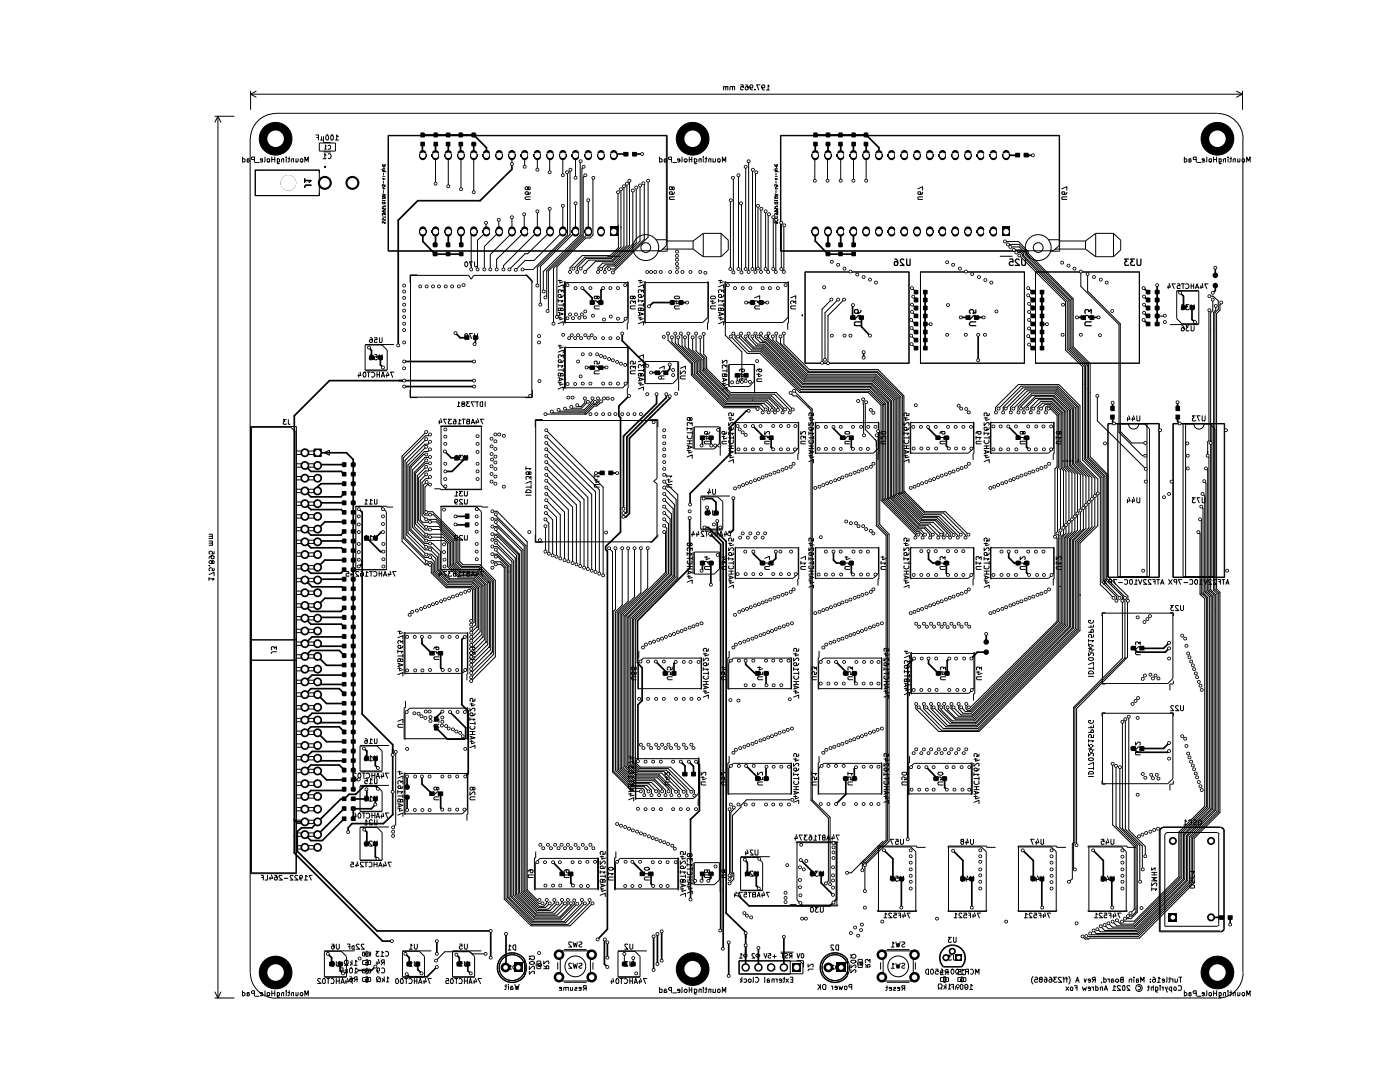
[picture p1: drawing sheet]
<svg xmlns="http://www.w3.org/2000/svg" width="279mm" height="216mm" viewBox="0 0 279 216" stroke-linecap="round" stroke-linejoin="round" font-family="sans-serif">
<g fill="none" stroke="#000" stroke-width=".34">
<path d="M84.3 26.9h10.2l2.6 2.6v1.5M84.3 28.8l.1 2.2M86.9 28.8v2.2M89.5 28.8v2.2M91.9 28.8l.1 2.2M94.5 28.8v2.2M102.2 32.8v1l-6.4 6.2h-12.4l-3.9 3.9v25M124.9 30.7h-2.2l-.2 .3M126.6 30.7h1.6M162.7 26.9h10.2l2.5 2.6v1.5M162.7 28.8v2.2M165.2 28.8v2.2"/>
<path d="M167.8 28.8v2.2M170.3 28.8v2.2M172.9 28.8v2.2M200.8 31h2.3M204.8 31h1.3M84.4 46.2v2l2.4 2.5h5.2M86.9 46.2l-.1 2.7M89.5 46.2v2.7M92 46.2v2.7M116.2 57.5l2 1.9v1M120.4 57.5l-.5 .4v2.5M162.7 46.2v1.9l2.5 2.6h5.1"/>
<path d="M165.2 46.2v2.7M167.8 46.2v2.7M170.3 46.2v2.7M184.6 58.3v11.1M207.9 58.3v11.1M228.2 57.5l1 .8M228.3 59.2l.9 .7M230.9 56.9v7.8M235.5 58.4l.7 .7v2.3M242.5 53.4v1.5M242.5 57v1l-.5 .4M73.6 69.3l.5 .6v1.5"/>
<path d="M75.9 71.4v1.4l.5 .5M80.7 77.1h13.9M80.7 72.1h13.9M90.9 66.5l.9 .9h1.4M94.6 75.9h-28.8l-7.1 7.1v87.2l17.6 17.6h1.9M94.9 67.4v1.1l-.2 .2M117.1 73.3h1.1M119.9 73.3h1.1M124.2 66.5v1.5l5 5M125.5 79l-2 2v2l.3 .3v22.9l-2.9 2.9v.5l.3 .4v75.4l-1.9 2.1M129.9 74.3h1.3M131 78.7v1.8l-6.6 6.5v14.5"/>
<path d="M133 78.7v.6l-7.9 7.9v15l-.2 .2h-.5M133.7 72.7v1l-.8 .6M133.7 79.1v.4l-8.1 8v14.9l-.7 .7h-.5M134.2 60.4h-3.8l-.9 .7M135.9 60.4h1.2M148.9 60.4h1.3M151.9 60.4h1.2M170.2 60.9v2.4M171.9 63.3v1.9l1.7 1.8M172.4 70.3v1.1M191.7 63.3h1.5M194.9 63.3h1.4"/>
<path d="M195.2 66.8v5.1M214.9 63.3h1.3M217.9 63.3h1.4M228.2 63.8l1 .9M228.3 60.8l.7 .7h.2M228.3 62.4l.6 .7h.3M237.9 61.4v2.4l.6 .5M60.8 98l1.2 1.1h6l.7-.6M60.8 92.9l1.2 1.2h6.1l.6 .6M63.4 90.3h5.7l1.4 1.4v65.8M68.7 96.5h-4.6l-.7 .6v.9M68.7 92.7h-5.1l-.2 .2"/>
<path d="M88.8 90.1l1.3 1.3h1.1M92.9 91.4l-2.7 2.7h-1.3M118.9 94.4h1.3M121.9 94.4h1.3M140.2 87.4v1.3l-.2 .2M140.4 99.5h1.7l.8 .7v2.2M141.9 87.4l.1 1.5M146.4 99.4v6.3l-.9 .9M149.4 82h-.4l-3.3 3.3v5.3l-8 7.9v2.2M150.3 85l1.9 2v.4M153.9 87.4v1.8l.4 .5M166.3 85.2v.3l1.9 1.9"/>
<path d="M169.9 87.4v1.8l.3 .4M185.2 85.2v.2l2 2M188.9 87.4v1.6l.5 .5M201.2 85.1l2 1.9v.4M204.9 87.4v1.8l.5 .5M222.1 80.3v1.2M222.1 83.2v1l.2 .3M235 80.3v1.2M235 83.2v.9l.4 .4M60.8 100.5l1.2 1.2h6.1l.6 .6M60.8 105.6l1.2 1.2h6l.7-.7M60.8 113.2l1.2 1.2h6l.7-.7"/>
<path d="M60.8 115.7l1.5 1.4h6l.4 .4M60.8 108.1l1.2 1.2h6.1l.6 .6M68.7 104.1h-3.9l-1.4 1.5M68.7 100.3h-5.1l-.2 .2M68.7 119.4h-3.9l-1.4 1.4M68.7 115.6h-5.1l-.2 .1M68.7 107.9h-5.1l-.2 .2M68.7 111.8h-3.9l-1.4 1.4M71.6 101.6l.7 .6v40.3l6.1 6.1v14l-1.9 1.7h-6.3l-.7 .9v.8M72.3 112.7h-.3l-.4 .3M73.2 107.4l2.7 2.7h.6M76.4 106.2h-.3l-1.2 1.2"/>
<path d="M90.9 103h2.4M90.9 104.6l2.4 .1M137.6 103.4v10l-10.4 10.5v8.3l1 1.1v6.5l-.9 .8v11.3M140.2 112.4v1.3l-.2 .2M140.6 105.2h.8l2.9 3.1-.1 81M141.1 101.3l.1 1.1M141.7 106.5l2.1 2.1-.1 77.1M141.9 112.4v4.3M143.1 104v2.3l1.8 1.7v74.2l3.9 3.8v7M150.3 110.1v.4l1.9 1.9M154.8 110.1v1.3l-.9 1M166.3 110.1v1.7l.6 .6h1.3"/>
<path d="M169.9 112.4v1.9l.3 .3M185.3 110v1.6l.9 .8h1M188.9 112.4v2l.3 .3M201.3 110.1v1.2l1.1 1.1h.8M204.9 112.4v1.9l.5 .4M60.8 123.4l1.2 1.1h6.1l.6 .6M60.8 120.8l1.2 1.2h6l.7-.7M63.4 128.4l.5 .5h4.8M63.4 131l1.8 1.8h3.5M63.4 136.1l.5 .5h4.8M63.4 138.6l1.8 1.8h3.5M68.7 123.2h-5.1l-.2 .2"/>
<path d="M68.7 127l-6.4 .1-1.5 1.3M68.7 130.8l-1-1h-5.7l-1.2 1.2M68.7 134.6l-6.4 .1-1.5 1.4M68.7 138.4l-1-1h-5.7l-1.2 1.2M84.2 127.1v1.3l2 2M87.9 130.4v2.9l.5 .4M92.8 127.1l-.6 .5v13l1.2 1.3v12.4l-.5 .6M130.9 132l1.9 1.9v.5M134.8 132.1l-.3 .3v2M148.8 131.8v.8l1.9 1.8h.5M152.9 134.4l.1 2.3M166.8 132.1l2 1.9v.4"/>
<path d="M170.5 134.4l.1 1.7 .2 .3M182.4 131.4l-1.2 1.3v34.8M185.3 131.4v1l2 2M189.5 131.4l-.5 .4v2.6M196.8 126.5v1.6M196.8 130.1h-1.8l-1.1 1.3M226.2 129.4l.8 .7h5.6l.7-.7M233.3 128.3l-1.1 1.1h-4.3M63.4 153.8l1.8 1.8h3.5M63.4 143.7l.5 .5h4.8M63.4 146.2l1.8 1.8h3.5M63.4 151.3l.5 .5h4.8"/>
<path d="M68.7 142.2l-6.4 .1-1.5 1.4M68.7 146l-1-1h-5.7l-1.2 1.2M68.7 149.9h-6.4l-1.5 1.4M68.7 153.7l-1-1h-5.7l-1.2 1.1M68.7 157.5l-.3 .2h-6.4l-1.2 1.2M71.6 155.5l-1.1 .1M72.6 149.4l.6 .5v1.5M73.1 157.5v1.9h-2.6M74.9 159.3v1.2l-.8 .9h-3.6v1.9M74.9 151.4v1.3l.5 .5M75.4 157.4l-.5-.6h-2.2l-1.7 1.7h-1.3l-1 .9h-.7l-5.7 5.8h-2.1l-.9 .7v3.9l15.9 16h22.7v5.3M81.3 154.9v2.2"/>
<path d="M81.3 159.1v2.5M84.2 154.9v1.6l2 1.8M87.9 158.3v2.9l.4 .3M88.3 142l-1.3 1.2v.3M89.8 142.1l3.1 3.1v2l-.2 .3h-3.4l-2.3-2.3M135.9 152l.8 .8v1.6M137.5 152l.9 .9v1.5M138.9 152l.7 .6v9.2l-1.8 1.7v16M148.9 152.8l2.3 2.3v.3M153 153l-.1 2.4M168.8 155.4v3.1l-2 1.9M170.8 153.1l-.3 .3v2"/>
<path d="M184.9 153.1l1.8 1.9v.4M188.5 155.4v1.7l.4 .5M226.2 149.4l.8 .7h6.1l.2-.2M233.3 148.3l-1.1 1.1h-4.3M58.7 163.6l.5 .4h1.6M68.7 161.4l-5.3 5.1M68.7 163.3l-4.4 4.4h-2.3l-1.2-1.2M72.7 165.5l.5 .5v2.4M74.9 168.4v2.5l.4 .5M110.4 172l1.8 1.9v.4M113.9 174.3v1.9l.5 .5M126.2 172l2 1.9v.4"/>
<path d="M129.9 174.3v2.1l.5 .4M140.2 174.3v1.3l-.2 .2M141.9 174.3v.9l-.5 .6M148.6 171.5l.6 .6v2.2M150.9 174.3v2.4l.5 .6M159.8 171.6l2.4 2.4v.3M163.9 174.3v1.9l2.4 2.4M166.3 168.2h.5l.1 .2v11l-1.3 1.4h-16.1l-2.4-2.3M176.4 169.7l1.8 1.7v3.9M179.9 175.3v5.8M190.2 169.8l2 1.9v3.6M193.9 175.3v5.8"/>
<path d="M204.1 169.7l2.1 2v3.6M207.9 175.3l.1 5.8M218.2 169.7l2 2v3.6M221.9 175.3l.1 5.8M65.4 190.3l.8 .8v1.3M67.9 192.4v1.3l.6 .5M74.9 192.9l-.8 .7h-2.9M80.9 190.3l.8 .8v1.3M83.4 192.4v1.1l.7 .7M87.2 187.8v2.5M87.2 193l-2 1.9h-3.5l-.5-.5M91.1 190.5l.6 .6v1.3"/>
<path d="M93.4 192.4v1.3l.6 .5M101 186.4l-.1 6.6M120.7 187.5l-.1 4.9 .6 .6M121.2 188v3.1M130.4 186.9v6.6M131.2 186.4v6M132.1 185.8v5.9M145.4 188v6.7M151.4 189.1v3.9M156.4 186.9v6.1M241.7 183h2.1M245.5 183v1.5"/>
</g>
<g fill="none" stroke="#000" stroke-width=".2">
<path d="M50 18.8h198M50 18.2v3.6M50 18.8l1.1 .6M51.1 18.2l-1.1 .6M144.8 17.4v-.1h-.4v.6M145.3 17.4l-.5-.1v.6M145.3 17.3v.6M146.2 17.4l-.1-.1h-.3l-.1 .6M146.6 17.4l-.4-.1v.6M146.6 17.3v.6M147.8 16.9h.5v.5l-.1-.1-.4 .1v.5h.5M148.8 16.9l.4 .1 .1 .8-.2 .1h-.4v-.5l.2-.1 .3 .1 .1 .1"/>
<path d="M149.7 17.4v.1h.5l.1-.4-.2-.2-.4 .2 .1 .8h.4M150.7 17.9h.1M151.7 16.9h-.7l.4 1M152 17.4l.1 .1h.4l.1-.4-.1-.2-.5 .2 .2 .8h.3M153 17.9h.6M153.6 17.2l-.3-.3v1M246.8 18.2l1.2 .6M248 18.2v3.6M248 18.8l-1.2 .6M42.9 23.2h3.8M43.5 23.2v175.9M43.5 23.2l.6 1.2"/>
<path d="M43.5 23.2l-.6 1.2M48.4 31.7h.3l.2 .1-.1 .5h-.4M48.4 31.3v1M49.3 31.9l.5 .1-.1 .3h-.4M49.8 31.7h-.5v.6M49.9 27.7v166.4M50.8 31.8h-.5l-.1-.4 .6-.1v1M50.9 34h.1M50.9 34h12.8v5h-12.8zM50.9 32.4h.8M52.4 32l-.4-.1v-.2h.4v.6h-.4M52.9 31.3v.9l-.2 .1"/>
<path d="M53.3 31.7h.5v.6h-.5zM54.2 31.8h.6M54.2 31.3v1M54.4 27.3l-.1-.2h-.2l-.3 .3 .7 .7h-.7M54.8 27.1v1M54.8 31.3v1M54.8 27.6h.6M55 22.6h188M55 22.6a5.1 5.1 0 0 0-5 5.1M55.3 31.7v.9h.5M55.3 31.7h.5v.6h-.5M55.4 27.1v1"/>
<path d="M56.6 31.7h-.2l-.2 .1v.5M56.6 31.7v.6M57.1 31.3v.1M57.1 31.7v.6M57.5 31.7h.3M57.7 31.3v.9l-.2 .1M58.6 31.7h-.3l-.2 .1v.5M58.6 31.7v.6M59.1 31.7v.6M59.5 31.7v.5l-.2 .1h-.2M59.9 31.8l.2-.1h.3v.6h-.3l-.2-.1zM60.8 32.3v-1l.4 .8 .3-.8v1"/>
<path d="M63 26.9h.6v1M63.2 27.4h.4M63.7 28.5h3.2v1.6h-3.2zM64.1 27.9h-.1M64.1 27.3v.6h.5M64.5 31.7h.6M64.6 27.3v1M64.6 30.3h1.4M64.6 28.4h1.4M64.7 29.8h.5M64.8 33.3l.2 .1zM64.8 33.4h.1"/>
<path d="M64.8 33.2h.1M65.1 27.1l.1-.2a.63 .63 0 0 1 .2 1h-.3zM65.1 31l-.3-.4v1.1M65.2 29.2l-.2-.2v.8M65.5 29.1l.3-.1 .2 .2v.4l-.2 .2-.3-.1M65.5 30.7a.45 .45 0 0 1 .6 .5 .45 .45 0 0 1-.6 .4M66.1 27l.2-.1 .2 .3-.1 .7h-.3l-.1-.1zM66.9 27.9h.6M67.5 27.3l-.3-.4v1M76.3 39.3l.5-.1 .1 .3-.5 .1zM76.3 38.7l.6 .2-.6 .2M76.3 32.7v.3h.6v-.3"/>
<path d="M76.3 39.8v.4M76.3 37.5h.4M76.3 35.6h.4M76.3 35.3h.6M76.3 33.6h.6M76.3 33.2h.6M76.5 37.4v.3l.4-.1M76.5 35.5v.4l.4-.2M76.5 38.7v.3M76.6 34.5v.5M76.6 36.1v.5M76.6 38v.5"/>
<path d="M76.6 32.8v.2M76.6 33.2v.4M76.9 36.9v.2l-.3 .1v-.3h-.3l.1 .3M76.9 33.9h-.6l.6 .3h-.6M77.5 27.1h55.5v21.9l-1.1 1h-54.4zM86.9 31h.1M86.9 31v5.7M89.5 31h.1M89.5 31v6.2M92 31h.1M92 31v6.8M94.5 31h.1"/>
<path d="M94.5 31v7.4M102.2 32.8h.1M102.2 31v1.8M104.7 31h.1M104.7 31v2.3M105.4 37.5l-.2-.2-.4 .2 .2 .3h.3l.2-.5h.1l.2 .1v.4h-.3l-.1-.1M105.8 39.3h-.8l-.2 .2 .2 .3h.8M105.8 38.4l-.1 .3-.7 .1-.2-.2 .2-.3h.4l.1 .1-.1 .4h-.2M107.2 31h.1M107.2 31v2.9M109.8 31l-.1 3.4M112.3 31h.1"/>
<path d="M112.3 31v4M113.2 34.4l.1 12.5-6.9 6.9-2.1-.1M113.8 33.9v12.9l-6.6 6.5v3.7M114.9 31h.1M114.9 31v4.5M115.9 32.2l-.1 14.7-7.4 7.3 .1 4M116.5 33.3l-.4 .4v13.3l-7 7v5.1l-.2 .3M116.8 35l-.4 .4v11.8l-7 6.9v7.8l-.1 .2M117.4 40v6.6l-6.9 6.9v11.1l-.1-.1M118.4 35.5l-.1 11.4-.6 .6h-.8l-5.8 5.8v9.9M123.3 38.4l.1 11-1.6 1.6h-5.6l-2.4 2.4v.9M123.9 37.8h.1"/>
<path d="M123.9 37.8v11.5l-1.9 2h-5.3l-2.3 2.3M124.5 37.2v12l-2.4 2.4h-5.1l-1.8 1.7v1M125.1 36.7v12.3l-2.9 2.9h-4.7l-1.6 1.7M125.6 36.1v12.8l-3.3 3.3h-3.5l-2.1 2.1M126.3 38v10.7l-3.8 3.8h-2.2l-.9 .9v.9M127 37.4v11l-4.4 4.4h-1.8l-.9 .9M127.7 37v11.1l-5 5h-1.4l-.6 .6v.6l.1-.1M128.4 36.6l.2 .1v11.1l-6 5.9h-1M129.3 36.1v11.2l-7 7.1M131.6 31.7h.5v.6h-.5M131.6 31.3v1M132.6 31.9h.3l.2 .2-.2 .2h-.3"/>
<path d="M133 31.7h-.3l-.1 .1v.5M134 31.8h-.5l-.1-.3 .6-.2v1M134.2 37.5l-.1-.2a.34 .34 0 0 0-.4 .1 .34 .34 0 0 0 0 .4h.4l.1-.4 .2-.1 .2 .2-.1 .3h-.2l-.1-.1M134.3 32.4h.7M134.6 39.3h-.9l-.1 .2 .1 .3h.9M134.6 38.4l-.1 .3-.2 .1h-.6v-.5l.5 .1v.3l-.2 .1M135.7 32l-.5-.1 .2-.2 .3 .1v.4l-.2 .1h-.2M136.1 31.3l-.1 1M136.6 31.7h.3l.2 .1-.1 .5h-.2l-.3-.1zM137.2 27.1h.4l.1 .5-.4-.1-.2 .2 .1 .4 .5-.1M137.6 31.8h.5M137.6 31.3v1"/>
<path d="M138.1 31.3v1M138.1 27.6h.6M138.1 27.1v1M138.6 31.7v.8l.1 .2 .3-.1M138.6 31.7h.2l.3 .1-.1 .5h-.4M138.7 27.1v1M139.9 31.7h-.4v.6M139.9 31.7v.6M140.3 31.3v.1M140.3 31.7v.6M140.7 31.7h.4M140.9 31.3v1h-.2"/>
<path d="M141.9 31.7h-.5v.6M141.9 31.7v.6M142.3 31.7v.6M142.8 31.7v.5l-.2 .1h-.3M143.2 31.7h.4l.1 .1v.4l-.1 .1h-.4zM144.2 32.3v-1l.3 .8 .3-.8v1M145.9 40l-.1 13.7M146.3 35.5l.1 18.9M147.4 35v18.7M148.8 33.3v20.4M149.4 32.2h.1M149.4 32.2v22.1"/>
<path d="M150.3 33.9l-.1 19.8M150.9 34.4l-.1 .1v19.8M154.6 38.7l.6 .2-.6 .2M154.6 32.7v.3h.6v-.3M154.6 37.5h.4M154.6 35.6h.4M154.6 35.3h.6M154.6 33.6h.6M154.6 33.2h.6M154.6 39.8v.4M154.7 39.2h.4l.1 .3-.5 .1zM154.8 37.4v.3l.5-.1"/>
<path d="M154.8 35.5v.4l.5-.2M154.8 38.7v.3M154.9 34.5v.5M154.9 36.1v.5M154.9 38v.5M155 32.8v.2M155 33.2v.4M155.2 36.9v.2l-.2 .1v-.2l-.4-.1 .1 .3M155.2 33.9h-.6l.6 .3h-.6M155.8 27.1h55.6v21.9l-1.2 1h-54.4zM162.7 31l-.1 5.1M165.2 31v5.1"/>
<path d="M167.8 36.1h.1M167.8 31v5.1M170.3 36.1h.1M170.3 31v5.1M172.9 36.1h.1M172.9 31v5.1M183.2 37.7l.9-.4v.6M184.1 39.3l-.9 .1 .1 .4h.8M184.1 38.4l-.1 .4h-.7v-.5h.4l.1 .3-.2 .2M211.9 37.7l1-.4v.6M212.9 39.3h-.9l-.1 .2 .1 .3h.9M212.9 38.4l-.1 .3-.1 .1h-.7v-.5l.5 .1v.3l-.2 .1"/>
<path d="M236.4 31.7h.2l.3 .1-.1 .5h-.4M236.4 31.3v1M237.3 31.9l.4 .1-.1 .3h-.3M237.7 31.7h-.4v.6M238.7 31.8h-.5l-.1-.4 .6-.1v1M238.9 32.4h.8M240.3 32l-.4-.1 .1-.2h.3v.6h-.4M240.8 31.3v.9l-.1 .1M241.3 31.7h.5v.6h-.5zM241.8 28.1h.6M242.2 31.3v1M242.2 31.8h.6"/>
<path d="M242.4 27.4l-.3-.3v1M242.8 27.1v1M242.8 31.3v1M242.8 27.6h.6M243 22.6a5.1 5.1 0 0 1 5.1 5.1M243.3 31.7v.9h.4M243.3 31.7h.4v.6h-.4M243.4 27.1v1M244.6 31.7h-.3l-.1 .1v.5M244.6 31.7v.6M245.1 31.3v.1M245.1 31.7v.6"/>
<path d="M245.4 31.7h.4M245.7 31.3v.9l-.3 .1M246.5 31.7h-.2l-.2 .1v.5M246.5 31.7v.6M247 31.7v.6M247.5 31.7v.5l-.2 .1h-.3M247.9 31.8l.1-.1h.4v.6h-.4l-.1-.1zM248 27.7v166.4M248.8 32.3v-1l.3 .8 .4-.8v1M76.3 40.4l.3-.1 .3 .1v.2l-.5 .1zM76.3 40h.6l-.2 .2M76.3 43.3h.6"/>
<path d="M76.4 43l-.1-.4h.3v.2l.3-.2v.4M76.6 42v.4h.2v-.4h-.3l-.2 .3M76.6 41v.2M76.9 44.2l-.1 .4-.2-.4h-.3v.4M76.9 43.6l-.1 .4h-.2v-.4l-.3 .1v.3M76.9 41.4v.4h-.3l-.1-.4-.2 .1v.3M76.9 40.9v.3h-.6M76.9 43.1v.4M81.9 54.9h11.6l.5 .8 .5-.8h10.5l1.1 1.2v23.1h-24.2zM83.3 54.9h-1.5v1.5M92.8 52.4l.1-.2a.52 .52 0 0 1 .5 .5 .52 .52 0 0 1-.4 .6l-.2-.3zM94.3 52.2h-.6l.4 1.1"/>
<path d="M94.5 46.2l-.5 .5v7.1M94.7 52.2v.9l.2 .2 .3-.1 .1-.2v-.8M97 44.4l.1 1.8-1.8 1.7v5.9M99.5 43.9l.1 2.3-2.9 3v4.6M102.2 46.2h.1M102.2 43.3v3.2l-4.4 4.3v3M104.6 42.8l.1 3.4-5.6 5.5v2.1M104.8 54.9h.3l1.1 1.1v.4M107.2 42.2v4l-6.7 6.8v.8M109.7 41.7l.1 4.5-4.5 4.4h-.5l-3.1 3.2M111.4 57.2l1-.4v.7M111.4 59.7v.6"/>
<path d="M111.4 56h.7M111.5 58.4v-.6h.4l.1 .4 .4-.4v.6M111.7 55.9v.6l.7-.3M112.3 46.2h.1M112.3 41.1v5.1M112.3 46.2l-5.7 5.8h-1.8l-1.9 1.8M112.4 58.8l-.1 .4-.7 .2-.2-.2 .2-.4h.4v.5l-.2 .1M112.8 56.4h12.5v6.9l-1 1h-11.5zM112.9 56.2h-.2v8.2h.2M114.9 46.2h.1M114.9 40.6v5.6M114.9 46.2l-7.1 7v7.6"/>
<path d="M119.2 59.3l-.1-.2h-.4l-.1 .2 .1 .3h.4l.1-.4 .3-.1v.5h-.2l-.1-.2M119.4 54.3h.1M121.2 51.1h2.6M121.6 53.7h.1M125.2 56.2h.2v8.2h-.2v1.4M126.4 59.3l-.1-.2h-.4l-.1 .2 .1 .3h.4l.1-.4 .3-.1v.5h-.2l-.1-.2M126.4 50.1h-49v-23.1h55.8v23.1h-1.9M127.4 57.2l1-.4v.7M127.4 56h.7M127.4 59.7v.6M127.5 58.4v-.6h.4l.1 .4 .4-.4v.6M127.7 55.9v.6l.7-.3"/>
<path d="M128.4 58.8l-.1 .4a.74 .74 0 0 1-.9 .1v-.5h.4h.2v.5l-.2 .1M128.7 56.4h12.6v6.9l-1 1h-11.6zM128.9 56.2h-.2v8.2h.2M130.9 47.8h2.3M132.2 49.7h6.1M133 48.1h5.3M134.7 59.2l.7-.1 .2 .3-.2 .2h-.6l-.2-.2zM134.9 59.9v.7l.7-.2M138.3 48.1v1.6M138.3 49.7l2 1.5M140.3 46.6v4.6M140.3 46.6l-2 1.5"/>
<path d="M140.3 46.6h3.6M140.3 51.2h3.6M141.2 56.2h.2v8.2h-.2v1.4M141.9 59.2l.7-.1 .2 .3-.2 .2h-.6l-.2-.2zM142.1 59.9v.7l.7-.2M143.4 57.2l1-.4v.7M143.4 56h.7M143.4 59.7v.6M143.5 58.4v-.6h.4l.1 .4 .4-.4v.6M143.7 55.9v.6l.7-.3M143.9 46.6v4.6M143.9 46.6l1.4 1.3v2l-1.4 1.3"/>
<path d="M144.4 58.8l-.1 .4a.74 .74 0 0 1-.9 .1v-.5h.4h.2v.5l-.2 .1M144.9 56.2h-.2v8.2h.2M145.3 56.9l-.5 .4M146.4 54.4h.1M147.9 40.6l.1 13.8M150.6 59.4l1-.4v.7M151.3 41.1v12.5M151.9 41.7v12.6M152.8 42.2v11.5M153.5 42.8h-.2v11.5M154.3 43.3h.1M154.3 43.3v10.4"/>
<path d="M154.6 40.4l.4-.1 .2 .1v.3h-.5zM154.6 40h.6l-.2 .2M154.6 43.3h.6M154.7 43l-.1-.4h.4v.2l.2-.2v.4M154.9 43.9l-.1 10.4M155 42l-.1 .3 .3 .1v-.4h-.4l-.2 .3M155 41v.2M155.2 44.2l-.1 .4-.2-.4h-.3v.4M155.2 43.6v.4l-.2-.1-.1-.3-.3 .1v.3M155.2 41.4v.4h-.2l-.2-.4-.2 .1v.3M155.2 40.9v.3h-.6M155.2 43.1v.4"/>
<path d="M155.9 44.4h.1M155.9 44.4v9.3M156.5 45l-.1 9.3M157.2 56.2h.2v8.2h-.2v1.4M157.8 59.4l1-.4v.7M160.7 54.3h20.7v18.2h-20.7zM165.9 59.8l-1.8 1.9v10.7M167.3 59.8l-2.7 2.6v9.4M168.5 59.8l-3.3 3.2v9.5M182 57.5l.9 .8M182.3 59.2l.6 .7M182.9 58.3h.1"/>
<path d="M183.7 54.3h20.7v18.2h-20.7zM184.6 58.3v11.1M199.5 51.1h2.6M200.5 48.2h.1M200.5 48.2h2.8l1.9 2v.3l9 9.1v9.6l3.4 3.4v18.5l3.5 3.6M201.1 48.8h.1M201.1 48.8h2.2l1.6 1.5v.4l9 9v9.6l3.3 3.3v18.7l3.7 3.5v20.6l3.6 3.7v12.2M201.6 49.3h1.8l1.2 1.2v.3l9 9.1v9.5l3.4 3.4v18.6l3.5 3.6v20.6l3.5 3.4v12.3l-9.7 9.8v27l-.3 .2v7l-.7 .6M202.3 49.9h.1M202.3 49.9h1.3l.7 .6v.5l9 8.9v9.7l3.3 3.3v18.6l3.7 3.6v20.9l3.1 3.3M202.8 50.4h.9l.3 .3v.4l9 9v9.6l3.4 3.4v18.5l3.5 3.6v21l2.9 2.8v.9M203.4 51l9.3 9.2v9.6l3.3 3.4v18.6l3.6 3.5v21.4l2.6 2.6"/>
<path d="M204.7 50.1h-48.9v-23.1h55.7v23.1h-1.9M205.2 57.5l.9 .8M205.2 58.9l.9 1M206.1 59.9h.1M206.6 54.3h20.8v18.2h-20.8zM207.9 58.3v11.1M209.2 47.8h2.3M210.5 49.7h6.1M211.4 48.1h5.2M215.7 54.2v2.9l7.6 7.7v21.5l4.7 4.6h.6M216.6 48.1v1.6M216.6 49.7l2.1 1.5"/>
<path d="M217.1 54.7v3.4l6.5 6.5v50.5M218.7 46.6h3.5M218.7 51.2h3.5M218.7 46.6l-2.1 1.5M218.7 46.6v4.6M222.2 46.6v4.6M222.2 46.6l1.5 1.3v2l-1.5 1.3M230.9 56.9v7.8M233.1 57v.6M233.3 56.6l.3 .7h-.6M234.6 56.6h-.7l.4 1M234.8 58.1h4.4v6.5h-3.3l-1.1-1z"/>
<path d="M234.8 58h4.4M235 56.6h.4l.1 .5-.4-.1-.2 .1 .1 .5 .5-.1M235.8 56.6h.6M236.1 56.6v1M236.6 56.7l.4-.1a.55 .55 0 0 1 0 1l-.4-.1M237.7 56.6v1M237.7 57.1h.5M238.2 56.6v1M238.6 57.6l.3-1 .3 1M238.6 57.3h.6M239.7 57v.6M239.9 56.6l.2 .7h-.6"/>
<path d="M241.1 56.6h-.7l.4 1M241.4 59.1h.7l1 .9v1.7l-.6 .7v55.2l.7 .8v43.6l-5.2 5.2v8.9l-10.8 10.8-10.4-.1M242 59.8v2.2l-.4 .4v55.2l.9 1v43.1l-5.1 5.3v8.9l-10.4 10.4h-8.2l-.6-.6M71.6 74.6v.7M71.9 74.3l.1 .6h-.6M72.5 74.3h.2a.55 .55 0 0 1 .3 .5 .55 .55 0 0 1-.3 .5l-.2-.1-.1-.4zM72.9 68.8h3.4l1 1v4h-4.4zM72.9 74h4.4M72.9 68.7h5.7M73.3 74.3h.6M73.5 74.3v1M73.9 70.8l.4 .2v.7l-.4 .1-.2-.2 .2-.4h.3l.1 .2"/>
<path d="M73.9 67.4l.4 .2v.6l-.4 .1-.2-.1v-.3l.3-.2 .3 .2M74.1 74.3h.4l.3 .4-.3 .6-.4-.1M74.7 70.8h.5v.5l-.4-.1-.1 .5h.5M74.7 67.4h.5v.4h-.5l.1 .5 .4-.1M75.2 74.8h.5M75.2 74.3v1M75.7 70.8l.1 1 .5-.1v-.9M75.7 67.4l.1 .9 .5-.1v-.8M75.7 74.3v1M76.1 75.3l.3-1 .4 1M76.2 75h.5M77.2 74.6v.7"/>
<path d="M77.4 74.3l.2 .6h-.6M78.6 74.3h-.7l.5 1M81.8 77.8v1.5h1.5M92.8 66.7l.3-.2a.58 .58 0 0 1-.1 1.1l-.2-.2zM94.3 66.5h-.6l.4 1.1M94.7 66.5v1l.2 .1 .4-.2v-.9M106.2 77.8v1.5h-1.4M107.8 60.8h.1M111.4 77.6l1-.4v.7M111.4 75.4l1 .3-1 .3M111.4 73h1l-.3 .3M111.4 70.3l1-.5v.6"/>
<path d="M111.4 64.6l1-.4v.7M111.4 62.3l1 .4-1 .3M111.4 60h1l-.3 .3M111.4 69h.7M111.4 73.8h1M111.4 76.4h.7M111.4 72.7v.6M111.4 63.4h.7M111.4 60.9h1M111.5 71.5l-.1-.5 .2-.2h.2l.2 .3 .4-.3v.7M111.6 62.4v.5M111.6 75.4v.5"/>
<path d="M111.7 76.2v.7l.7-.3M111.7 68.8v.7l.7-.2M111.7 63.2v.6l.7-.2M111.9 74.7l-.2-.3-.3 .2v.4h1l-.1-.5h-.3l-.1 .5M111.9 61.6l-.1-.1h-.3l-.1 .1v.4h1v-.4l-.2-.1-.3 .1v.4M112.4 71.9l-.1 .3-.1 .1h-.7v-.5l.5 .1v.3l-.2 .1M112.4 60.5v.6M112.4 73.6v.6M112.8 69.3h12.5v7.1l-1 1h-11.5zM112.9 69.3h-.2v8.2h.2M116.7 79.5v.8l-.7 .8h-.5l-.3-.2M118.3 79.5v.4l-.4 .5-1.3 1.4h-3.6l-.3-.3"/>
<path d="M118.7 73.7v-.6h.4l.1 .2 .4-.2v.6M118.7 60.6l-.1-.4 .2-.2 .4 .1v.3l.4-.4v.6M119.4 79.5v.8l-.4 .4h-.5M119.6 74h-.8l-.2 .3 .1 .3h.9M119.6 72.1v.5h-.5l.1-.5h-.4l-.2 .2 .1 .3M119.6 61h-.9l-.1 .2 .2 .4h.8M125.2 69.3h.2v8.2h-.2v1.2M125.9 60.6l-.1-.4 .2-.2 .4 .1v.3l.4-.4v.6M125.9 73.7v-.6h.4l.1 .2 .4-.2v.6M126.8 61h-.9l-.1 .2 .2 .4h.8M126.8 74h-.8l-.2 .3 .1 .3h.9M126.8 72.1v.5h-.5l.1-.5h-.4l-.2 .2 .1 .3"/>
<path d="M127.4 77.6l1-.4v.7M127.4 75.4l1 .3-1 .3M127.4 72.2l1-.4v.7M127.4 71.2l1-.4v.7M127.4 64.6l1-.4v.7M127.4 62.3l1 .4-1 .3M127.4 60h1l-.3 .3M127.4 76.5h.7M127.4 73.9h1M127.4 63.4h.7M127.4 60.9h1M127.5 73.4l-.1-.5 .2-.2h.2l.2 .4 .4-.4v.7"/>
<path d="M127.6 62.4v.5M127.6 75.4v.5M127.7 76.3v.6l.7-.2M127.7 63.2v.6l.7-.2M127.9 74.8l-.1-.3-.4 .1v.4h1l-.1-.4-.2-.1-.2 .5M127.9 61.6l-.1-.1-.4 .1v.4h1v-.4l-.3-.1-.2 .1v.4M128.4 60.5v.6M128.4 73.7v.5M128.7 72.1v4.4M128.7 72.1h6.6v3.4l-1 1h-5.6zM131.6 74v.7l.7-.7 .3 .1-.1 .5M131.6 73.5l1-.4v.6"/>
<path d="M132.6 75l-1 .1v.4l1 .1M133.3 66.5v1.4l4.7 4.7v2.2l6.5 6.6h6.3l.4 .2M134.1 67.3v.9l4.1 4.3v2.2l6.5 6.4h6.7l.8 .8v.4M134.6 60.1h.7M134.8 66.5v2l3.8 3.8v2.3l6.2 6.2h7.1l.9 .9M135.4 67.3v1.4l3.5 3.5v2.2l6 6.1h7.6l.9 .9v.9M135.4 72.1v5.9M135.6 61h-.9l-.1 .2 .2 .4h.8M135.8 74v.7l.7-.7 .3 .3-.1 .3M135.8 73.5l1-.4v.6M135.9 66.5l.2 .4v2.2l3.1 3v2.2l5.8 5.9h7.9l1.2 1.1v.5M136.7 67.3v1.9l2.8 2.8v2.2l5.7 5.6h7.9l1.6 1.6v.9"/>
<path d="M136.8 75h-.9l-.1 .2 .1 .4h.9M137.4 66.5v2.9l2.4 2.4v2.3l5.5 5.5h8.3l1.7 1.7v.5M138.2 67.3v2.5l1.9 1.9v2.2l5.3 5.3h8.2l2.6 2.5v.6M138.9 66.5v3.5l1.5 1.5v2.3l5.1 5.2h8.5l2.7 2.7M139.8 67.3v3.2l.9 1v2.2l5 5h8.9l3 3.1v.5M140.4 66.6v4.1l.6 .6v2.3l4.8 4.7h9.1l3.3 3.4M141.8 60.1h.7M142.8 61h-.9l-.1 .2 .2 .4h.8M143.4 64.6l1-.4v.7M143.4 62.3l1 .4-1 .3M143.4 60h1l-.3 .3M143.4 63.4h.7"/>
<path d="M143.4 60.9h1M143.7 62.4v.5M143.7 63.2v.6l.7-.2M143.9 61.6l-.1-.1-.4 .1v.4h1v-.4l-.3-.1-.2 .1v.4M144.2 77.7l.9-.4v.7M144.2 75.4l.9 .4-.9 .3M144.2 71.9v.6l.6-.6 .3 .1-.1 .5M144.2 76.5h.6M144.2 74h.9M144.2 73.5v-.6l.1-.1h.3l.2 .4 .3-.4v.7M144.4 76.4v.6l.8-.3M144.4 60.5v.6"/>
<path d="M144.4 75.5v.5M144.7 74.8l-.1-.2-.4 .1v.4h.9v-.4h-.4v.4M144.8 64.3h11.5l1-1v-6.9h-12.5v10.5l3.3 3.3v6M145.1 73.7v.6M145.4 72.7v4.4M145.5 72.7h5v3.4l-1 1h-4zM145.9 67.1l3.3 3.4h2.5l7.9 7.8h13.7l2.5 2.6v18.9l6.9 6.9v.6M146.4 66.5l.3 .4v.5l2.8 2.8h2.4l7.8 7.9h13.8l2.7 2.7v18.9l6.9 7h.2M147.1 74.9l.1 1.4M147.3 67.1l2.7 2.7h1.9l7.9 7.9h13.7l2.9 2.9v19l6.5 6.5h.5l.7 .6v.6M147.5 74.7h.7M147.9 74.5v.7l.7-.3"/>
<path d="M147.9 66.5v.6l2.4 2.5h1.8l7.9 7.8h13.7l3.1 3.1v19l6.2 6.2h.8l.8 1M148.1 73.7h-.1v.4l.5 .1v-.5h-.7h-.2l-.1 .4M148.6 75.6h-1l-.1 .2 .1 .3h1M148.8 67.1v.5l1.6 1.7h1.8l7.9 7.8h13.7l3.3 3.2v19l.2 .3M148.9 74.9l-.1 1.1M149.4 66.5v.9l1.5 1.6h1.5l7.8 7.8h13.8l3.3 3.5v18.9l.3 .2M150.2 79.8h.1M150.2 67.1v.5l1 1.1h1.3l7.8 7.8h13.7l3.7 3.6v19l5.7 5.7h1.7l2.2 2.1v.4M150.6 72.7v5.8M150.7 60.6l-.1-.4 .2-.2 .4 .1v.3l.4-.4v.6M150.8 66.5h.1M150.8 66.5v.9l.9 .9h.9l7.9 7.9h13.7l3.7 3.8v19l5.6 5.6h2.1l2.2 2.1"/>
<path d="M151 74.7h.7M151.4 74.5v.7l.6-.3M151.4 67.1l.8 1h.5l7.9 7.8h13.7l4 3.9v19.1l.2 .2M151.6 61h-.9l-.1 .2 .2 .4h.8M151.6 73.7h-.2v.4l.5 .1v-.5h-.6h-.2l-.1 .4M151.9 66.5h.1M151.9 66.5v.5l.6 .7h.4l7.9 7.9h13.7l4.1 4.2v18.9l5.2 5.2h2.9l2.3 2.4v.5M152 75.6h-.9l-.1 .2 .1 .3h.9M152.9 67.1v.2l7.9 8h13.8l4.3 4.3v19l5.1 5h2.8l2.8 2.8v.9M153.4 66.5h.1M153.4 66.5v.9l7.6 7.6h13.7l4.5 4.5v19l.2 .2M154.2 67.1v.7l6.9 6.9h13.7l4.7 4.6v19.1l4.7 4.6h3.1l3.8 3.8v.5"/>
<path d="M154.9 66.5v1.5l6.4 6.3h13.7l4.8 4.9v19l4.5 4.5h3.5l3.9 4M155.8 67.1v1.4l5.5 5.6h13.8l5 5v19l4.4 4.3h3.8l4.4 4.4v.5M156.4 66.5v2.2l5.1 5h13.7l5.2 5.3v19l4.1 4.1h4.2l4.6 4.6M157.8 78.4l.5 .6h.7l2.9 2.8v77.9l3.4 3.5v12.6l-.5 .5M157.9 60.6l-.1-.4 .2-.2 .4 .1v.3l.4-.4v.6M158.5 78l3.6 3.6v78l3.6 3.5v13.3M158.8 61h-.9l-.1 .2 .2 .4h.8M160.1 62.9h.1zM160.1 63h.1M160.1 62.8h.1M172.3 79.7l.1 7.2M181.8 67l1.1 .9"/>
<path d="M181.8 63.8l.9 .9h.2M181.9 65.4l1 .9M181.9 68.7l1 .7M182 60.8l.9 .7M182 62.2l.9 .9M182.9 63.1h.1M183 62.9h.1zM183 63h.1M183 62.8h.1M184.6 64.7h1.1M205.2 67.1l.9 .8M205.4 60.6l.7 .9"/>
<path d="M205.4 62.2l.7 .9M205.4 63.8l.7 .9M205.4 65.5l.7 .8M205.4 68.7l.7 .7M206 62.9h.1zM206.1 63h.1M206.1 62.8h.1M206.1 61.5h.1M206.1 63.1h.1M206.1 64.7h.1M207.9 64.7h1M217 73h.1"/>
<path d="M219 79v5l9.7 9.6M232.5 63l-1.6 .1M233.5 64.8h5.7M235.9 60.8l.3 .1 .2 .7-.2 .2-.4-.1 .1-.5h.3l.2 .2M235.9 65h.2a.73 .73 0 0 1 .2 1h-.5v-.5l.3-.1 .3 .2M237.3 60.8h-.6l.3 .4h-.2l-.1 .2 .1 .4 .5-.1M237.3 65h-.6l.3 .4h-.1l-.2 .2 .1 .4h.5M237.7 60.8l.1 1h.4l.1-.2v-.8M237.7 65v1h.2h.3l.1-.2v-.8M241.4 61.9l-.1 26-.3 .2v3l.3 .3v26.4l1 .9v42.9l-5.3 5.2v8.9l-10.1 10.2h-7.3l-.6-.5M242.6 61v.9l-.4 .4v55.5l.7 .6v43.5l-5.2 5.1v8.9l-10.6 10.6h-9.3l-.2-.2M243.7 60.4l-.2 .4v1.1l-.7 .7v54.9l.7 .7v43.9l-5.2 5.2v8.9l-10.9 11h-9.9l-.3 .2h-.7l-.5-.5"/>
<path d="M50 85.1h9.2v89.2h-9.2zM50.2 85.3h7.9l1 1v87.9h-8.9zM57.1 83.7h-.6l.4 .4-.4 .1 .1 .5 .5-.1M57.5 83.7v.9l.4 .1M59.1 90h4.6v.7h-4.6M59.1 92.5h4.6v.7h-4.6M59.1 95.1h4.6v.7h-4.6M59.1 97.6h4.6v.7h-4.6M64.7 90.3l1.1-.5v1zM73.3 99.9l-.3-.2v.9M74.3 99.9l-.3-.2v.9M74.7 99.7l.1 .9 .4-.1v-.8"/>
<path d="M85.1 89.2l-3.7 3.6v13.5l3.4 3.4 1-.1 1.5 1.6v2.6l2.2 2.3h4.9l1.1 1.1v8.4l-1.5 1.5M85.1 87.6l-4.3 4.3v15.4l4 4 1-.1 .9 .8v2l2.6 2.7h4.8l.8 .7v7.3l-.9 .8M85.1 86.2l-4.9 4.8v17l4.7 4.7h.9M85.1 90.7h-.5l-2.6 2.5v12.5l2.8 2.8h1.5l1.6 1.6v3.6h8.3v-.2M85.1 94.7l-1.2 1.1v7.9l.5 .5 2.7-.1 3.7 3.8v4.5l1.2 1.2M85.1 93.1l-1.8 1.8v9.3l1.5 1.5h3l2.4 2.4v4.6l1.6 1.5h3.3l2.2 2.2v12.2l-3.3 3.3M85.1 91.9l-2.4 2.3v10.9l2.1 2.1h3.6l1.2 1.2v4.5l1.9 1.9h3.4l1.8 1.9v10.9l-2.7 2.7M85.1 96.2l-.6 .6v5.6l.3 .4 1.7-.1 4.9 4.9v4.6l.9 .8h3.3l2.9 2.9v14.7l-4.5 4.5M85.8 96.7h.1M85.8 91.2l-1 .1-2.4 2.4v11.5l2.6 2.7h3.7l.6 .6v4.5l2.1 2.1h3.4l1.6 1.7v10.3l-2.4 2.4M85.8 89.7l-.4 .4h-.7l-2.9 2.9v12.8l3.3 3.3M85.8 88.1l-.4 .5h-.6l-3.6 3.7v14.5l3.9 3.9 1-.1 .9 .9v2.5l2.5 2.3h4.8l.9 1v7.8l-1.2 1.1"/>
<path d="M85.8 86.7l-.3 .3h-.6l-4.4 4.4v16l4.6 4.6v.2l1-.1 .3 .3v1.8l2.8 2.8h4.8l.6 .6v6.5l-.6 .5M85.8 92.5h-.9l-2 1.9v10.2l2.2 2.1 3.2-.1 1.6 1.6v4.6l1.8 1.8h3.4l1.9 2v11.5M85.8 96.7h-.5l-.5 .5v4.7l.3 .1v.2M85.8 95.2l-.3 .3h-.5l-.8 .8v6.5l.9 .8M85.8 93.6l-.3 .4h-.6l-1.4 1.3v8.5l1.4 1.4 2.7-.1 2.9 2.8v4.6l1.4 1.5h3.4M86.7 97.5h1.2v.2h8.3v-.2M87.7 83.9v.7M87.9 83.6l.3 .6h-.7M87.9 85.2v-.2h8.3v.2M88 85.1h8.1v12.5h-7.1l-1-1zM89.1 83.7h-.6l.5 .9M90.1 83.7h-.6l.3 .3-.3 .2v.4l.6-.1"/>
<path d="M90.6 83.7l.4 .1v.7h-.5v-.4l.3-.1 .2 .2M90.7 91.8h.6M90.7 99h.6M91.2 81.1h.6M91.3 91.1l-.2-.3v1M91.3 98.3l-.2-.3v1M91.4 84.6h.6M91.8 80.4l-.3-.2v.9M92 83.9l-.3-.2v.9M92.3 99.7h-.5l-.1 .2 .6 .7h-.6M92.3 83.7h.6M92.3 80.6l-.1 .1v.3l.4 .1 .2-.3-.6-.3 .1-.3h.3l.2 .1-.3 .3"/>
<path d="M92.3 90.8h-.6l.3 .4-.3 .2v.2l.1 .2 .5-.1M92.3 98h-.6l.3 .4-.3 .2v.2l.1 .2 .5-.1M92.5 83.7v.9M92.7 90.8l.1 1h.4l.1-1M92.7 98l.1 1h.4l.1-1M92.7 99.7l.1 .9h.4l.1-.9M93.4 84.1l-.3 .1 .1 .4h.5v-.9h-.4l-.1 .3 .5 .1M93.7 80.2h-.6l.3 .3-.3 .2 .1 .4 .5-.1M94 84.6l.4-.9 .3 .9M94.1 84.3h.5M94.7 80.2h-.7l.5 .9M94.9 80.2h.6"/>
<path d="M95.1 83.9v.7M95.1 94.1h.2M95.2 80.2v.9M95.3 83.6l.3 .6h-.7M95.8 80.3l.2-.1h.3v.9h-.3l-.2-.2zM96.6 83.7h-.7l.4 .9M96.8 80.2v.9M105 96.4l1-.4v.6M105 93.5h1l-.3 .2M105 93.1v.6M105 98.8h1M105 97.2h1"/>
<path d="M105 95.7v-.6h.6v.3l.4-.3v.6M105.1 97.8h.7l.2 .2v.3h-1zM105.6 94.3l-.1-.2h-.5v.2v.4h.5l.1-.6 .4 .1-.1 .5h-.3v-.2M106 96.9v.6M106.9 83.9h24.2v11.6l-.7 .5 .7 .5v10.4l-1.1 1.2h-23.1zM108.3 83.7h-1.5v1.6M109 93.5l6.8 6.7v12.7M109 88.4l9.8 9.7v16M109 87.1l10.6 10.6v16.8M109 85.9l11.4 11.3v17.6M109 94.7l6 6.1v11.8M109 92.2l7.6 7.5v13.6"/>
<path d="M109 90.9l8.3 8.3v14.3M109 89.7l9.1 8.9v15.3M109 95.9l5.3 5.3v11.2M109 97.3l4.4 4.4v10.3M109 98.6l3.7 3.6v9.6M109 99.8l2.8 2.9v8.7M116.7 82.6h.1M117.3 80.2l-1.3 1.2h-1.7l-.3-.2M118.5 80.7h.1M118.5 80.7l-1.7 1.7h-6.4l-.3-.3M118.6 95h1l-.3 .2M118.6 95.8h.7"/>
<path d="M118.6 94.7v.5M118.8 80.2h-.2l-1.9 1.8h-5l-.2-.2M118.9 95.6v.7l.7-.3M119.6 96.7h-.9l-.1 .2 .1 .3h.9M119.9 80.1v.2l-.8 .7h-.5l-1.6 1.6h-8.1M129.8 83.7h1.5v1.6M132.6 99.7l1.7 1.8v13.4l-8.4 8.5v29.1l1.4 1.4h5.2l4 4.1M132.6 98.6l2 2.1v14.4l-8.4 8.3v29l1.3 1.3h5.5l4 4v1M132.6 97.3l2.3 2.4v15.4l-8.4 8.5v28.6l1.1 1.1h5.7l4.7 4.7M132.6 96.1l2.7 2.6v16.6l-8.5 8.4v35.8h.2M133.1 95h1l-.3 .2M133.1 94.7v.5"/>
<path d="M133.1 95.8h.6M133.4 95.6v.7l.8-.3M134.1 96.7h-.9l-.1 .2 .1 .3h.9M137.1 91.2l1-.4v.6M137.1 88.9l1 .3-1 .4M137.1 85.5h1l-.2 .2v.2M137.1 89.9h.7M137.1 88.6h1M137.1 88h1M137.1 86.4h1M137.1 85.3v.6M137.2 87l-.1 .2 .3 .3h.5l.2-.3v-.2"/>
<path d="M137.2 84.9v-.6h.4l.1 .3 .4-.3v.6M137.4 89v.5M137.5 89.8v.6l.6-.2M137.6 88v.6M137.7 83.6l-.1-.3h-.3l-.2 .3 .2 .3h.3l.1-.2v-.3l.3-.1 .1 .4-.1 .2-.3-.2M138.1 86.1v.6M138.3 85.2v4.4M138.6 85.2h5v3.4l-1 1h-4zM139.8 99.1h3.4l1 1v5.5h-4.4zM139.8 99h5.9M140.6 87.1h.7M140.9 87v.6l.7-.2"/>
<path d="M141.4 98v.6M141.5 97.5l.3 .8h-.6M141.6 88.1h-1l.1 .5h.9M141.6 86.2l-.1 .3-.1 .1h-.7v-.5l.5 .1v.3l-.2 .1M142.2 97.6v.8l.2 .2h.2l.2-.2v-.8M143.7 85.2v5.7M144.1 87.1h.6M144.4 87v.6l.7-.2M145 88.1h-.9l.1 .5h.8M145 86.2l-.2 .4h-.6v-.5h.4l.1 .3-.2 .2M145.4 92.1l1-.4v.7M145.4 89.8l1 .4-1 .3"/>
<path d="M145.4 86.4h1l-.3 .4M145.4 84.3v.6l.5-.6 .5 .1-.1 .4M145.4 90.9h.6M145.4 89.5h1M145.4 89h1M145.4 87.4h1M145.4 86.2v.6M145.4 83.4h.6M145.5 87.9l-.1 .4a.55 .55 0 0 0 1 0l-.1-.4M145.7 90.8v.6l.7-.2M145.7 83.3v.6l.7-.2M145.7 89.9v.5"/>
<path d="M145.9 89v.5M146.4 85.3v.3a.62 .62 0 0 1-1 .1l.1-.4h.4l.1 .3-.1 .3M146.4 82.5v.4l-.5 .1 .1-.5-.1-.1-.5 .1 .1 .5M146.4 87v.6M146.8 84.3h12.5v5.1l-1 1h-11.5zM146.9 84.2h-.2v6.3h.2M152.6 86.1v.6l.5-.6 .5 .1-.1 .4M152.7 87.6v-.6h.4l.1 .4 .4-.4v.6M153.6 88.1h-1l.1 .5h.9M159.2 84.2h.2v6.3h-.2v1.3M159.8 86.1v.6l.5-.6 .5 .1-.1 .4M159.9 87.6v-.6h.4l.1 .4 .4-.4v.6"/>
<path d="M160.8 88.1h-1l.1 .5h.9M161.4 92.1l1-.4v.7M161.4 89.8l1 .4-1 .3M161.4 86.4h1l-.3 .4M161.4 84.3v.6l.5-.6 .5 .1-.1 .4M161.4 90.9h.6M161.4 89.5h1M161.4 89h1M161.4 87.4h1M161.4 83.4h.6M161.4 86.2v.6M161.5 87.9l-.1 .4a.55 .55 0 0 0 1 0l-.1-.4"/>
<path d="M161.7 90.8v.6l.7-.2M161.7 83.3v.6l.7-.2M161.7 89.9v.5M161.9 89v.5M162.4 85.3v.3a.62 .62 0 0 1-1 .1l.1-.4h.4l.1 .3-.1 .3M162.4 82.5v.4l-.5 .1 .1-.5-.1-.1-.5 .1 .1 .5M162.4 87v.6M162.8 84.3h12.5v5.1l-1 1h-11.5zM162.9 84.2h-.2v6.3h.2M168.6 87v.6l.5-.6 .5 .1-.1 .5M168.6 86.2l.8-.1 .2 .1v.3l-.8 .1-.2-.1zM169.6 88.1h-1l.1 .5h.9"/>
<path d="M172.9 80.3l-.2 .1v5.3l1.9 2M174.6 87.7h.1M174.6 87.7l.3 .3v16.9l1.9 1.9v60.8l-4.2 4.2h-.3M175 86.9l.2 .2v17.7l1.9 1.9v61l-4.3 4.4h-.4l-.3 .3v1.3M175.2 84.2h.2v6.3h-.2M175.4 86h-.2l.4 .4v18.2l1.8 2v61.3l-4.8 4.7v5.2M175.8 87v.6l.5-.6h.4v.6M175.8 86.2l.8-.1 .2 .1v.3l-.8 .1-.2-.1zM176.4 80.7h.1M176.8 88.1h-1l.1 .5h.9M177.2 99.5l.1 .1M177.3 99.6l5.9 5.8h1.3l1.1 1.2v.7"/>
<path d="M177.5 99.4h.1M177.6 99.4l5.7 5.8h1.3l1.6 1.5M178.4 99.1h.1M178.5 99.1l5.2 5.1h2.5l2.2 2.1v1M179.4 98.7l4.6 4.6h3l3.3 3.3v.2M179.4 98.6v.1M180.4 92.1l1-.4v.7M180.4 89.8l1 .4-1 .3M180.4 86.4h1l-.3 .4M180.4 84.3v.6l.6-.6h.3v.5M180.4 90.9h.7M180.4 89.5h1"/>
<path d="M180.4 89h1M180.4 87.4h1M180.4 83.4h.7M180.5 87.9l-.1 .4 .4 .3 .6-.4-.1-.3M180.7 98.2h.1M180.7 89.9v.5M180.7 90.8v.6l.7-.2M180.7 83.3v.6l.7-.2M180.9 89v.5M181.4 85.3l-.1 .4-.7 .2-.2-.2 .1-.4h.5v.4l-.2 .2M181.4 82.5v.4l-.5 .1 .1-.5h-.6l.1 .5M181.4 87v.6"/>
<path d="M181.8 84.3h12.5v5.1l-1 1h-11.5zM181.9 84.2h-.2v6.3h.2M187.6 87.3h1l-.3 .3M187.6 87v.6M188.2 86.1l-.3 .2v.1l.2 .2h.4v-.5h-.7l-.1 .1-.1 .3M188.6 88.1h-.9l-.1 .1 .1 .4h.9M194.2 84.2h.2v6.3h-.2v1.3M194.8 87.3h1l-.3 .3M194.8 87v.6M195.4 86.1l-.3 .2v.1l.2 .2h.4v-.5h-.7l-.1 .1-.1 .3M195.8 88.1h-.9l-.1 .1 .1 .4h.9M196.4 92.1l1-.4v.7"/>
<path d="M196.4 89.8l1 .4-1 .3M196.4 86.4h1l-.3 .4M196.4 84.3v.6l.6-.6h.3v.5M196.4 90.9h.7M196.4 89.5h1M196.4 89h1M196.4 87.4h1M196.4 83.4h.7M196.4 86.2v.6M196.5 87.9l-.1 .4 .4 .3 .6-.4-.1-.3M196.7 89.9v.5M196.7 90.8v.6l.7-.2"/>
<path d="M196.7 83.3v.6l.7-.2M196.9 89v.5M197.4 85.3l-.1 .4-.7 .2-.2-.2 .1-.4h.5v.4l-.2 .2M197.4 82.5v.4l-.5 .1 .1-.5h-.6l.1 .5M197.4 87v.6M197.8 84.3h12.5v5.1l-1 1h-11.5zM197.9 84.2h-.2v6.3h.2M198.8 82.3l-.1-1 4.6-4.6h8l4.2 4.2v11.1l3.6 3.6v9.3l-3.6 3.5v17.4l-20.1 20.2h-8.1l-4.5-4.6 .1-.9M199.3 81.5l4.5-4.5h7.3l4.1 4.1v11l3.3 3.3v9.6l-3.3 3.3v17.4l-20 20h-7.4l-4.4-4.6M200.2 82.3v-1l3.9-3.9h6.9l3.9 3.8v11.1l3 3v9.9l-3 2.9v17.5l-19.8 19.8h-6.8l-4-4 .1-.9M200.7 81.5l3.9-3.9h6.3l3.7 3.8v11l2.7 2.8v10.1l-2.7 2.7v17.5l-19.6 19.5h-6.2l-3.9-3.9M201.7 82.3l-.1-1 3.4-3.3h5.8l3.5 3.4v11.1l2.4 2.5v10.4l-2.4 2.5v17.4l-19.4 19.5h-5.8l-3.3-3.4v-.9"/>
<path d="M202.2 81.5l3.3-3.3h5.1l3.4 3.4v11l2.1 2.2 .1 6.2v4.6l-2.2 2.2v17.4l-19.3 19.2h-5.1l-3.3-3.3M203.3 82.3l-.1-1.1 2.7-2.6h4.6l3.2 3.1v11.1l1.9 1.9v11l-1.9 1.9v17.5l-19.1 19.1h-4.6l-2.7-2.7v-1M203.6 87.3h1l-.3 .3M203.6 87v.6M203.8 81.5v-.4l2.2-2.2h4.4l3 3v11l1.6 1.7v11.2l-1.6 1.7v17.5l-18.9 18.8h-4.5l-2.2-2.2v-.5M204.2 86.3l-.1-.2-.5 .1 .1 .4h.4l.1-.4 .3-.1v.5h-.2l-.1-.2M204.4 82.3v-.9l2.2-2.2h3.7l2.8 2.8v11l1.4 1.5v11.5l-1.4 1.4v17.4l-18.7 18.7h-3.8l-2.2-2.1v-.9M204.6 88.1h-1l.1 .5h.9M205 81.5v-.4l1.6-1.6h3.5l2.6 2.6v11l1.2 1.2v11.9l-1.2 1.1v17.4l-18.5 18.6h-3.5l-1.6-1.7v-.5M205.7 82.3v-1l1.5-1.5h2.8l2.5 2.4v11.1l.8 .8v12.2l-.8 .9v17.3l-18.4 18.4h-2.8l-1.5-1.5 .1-.9M206.2 81.5l1.5-1.4h2.2l2.2 2.3v11l.6 .7v12.3l-.6 .6v17.5l-18.1 18.2h-2.2l-1.5-1.6M207.2 82.3v-1l.9-.9h1.7l2.1 2.1v11.1l.3 .3v12.7l-.3 .3v17.4l-18 18h-1.7l-.9-.9v-.9"/>
<path d="M207.7 81.5l.9-.8h1l2 1.9v41.6l-17.8 17.8h-1.1l-.9-.9M208.8 82.3l-.1-1 .3-.3h.5l1.7 1.7v10.6l-.2 .2 .2 30.5-17.6 17.7h-.5l-.3-.3v-.9M209.3 81.5h.3l1.4 1.4v10.2l-.5 .5v13.5l.5 .3v16.6l-17.3 17.1h-.3M210.2 84.2h.2v6.3h-.2v1.3M210.8 87.3h1l-.3 .3M210.8 87v.6M211.4 86.3l-.1-.2h-.4l-.1 .2 .1 .3h.4l.1-.4 .3-.1v.5h-.2l-.1-.2M211.8 88.1h-.9l-.1 .1 .1 .4h.9M215.2 91.7h.1M218.5 99h.1M219.1 98.5h.1M221.1 84.6h10.2v30.5h-10.2"/>
<path d="M221.1 84.5h10.3v30.7h-10.3zM223.1 84.6v30.5h6.3v-29.5l-1-1M223.6 86.1l2.3 2.3h2.7M225 83.3v.7M225 99.7v.6M225.2 84.6a1 1 0 0 0 1 1 1 1 0 0 0 1-1M225.3 99.2l.2 .8h-.6M225.3 83l.2 .7h-.6M226 83.3v.7M226 99.7v.6M226.2 99.2l.3 .8h-.6M226.2 83l.3 .7h-.6"/>
<path d="M226.9 99.3v.9l.2 .1 .4-.1v-.9M226.9 83l.1 1 .5-.1v-.9M228.9 84.6v30.5M234.1 84.5h10.3v30.7h-10.3zM234.2 84.6h10.1v30.5h-10.1zM236.1 84.6v30.5h6.4M236.6 84.6v30.5M238.3 84.6a1 1 0 0 0 1 1 1 1 0 0 0 1-1M238.6 99.3h-.6l.3 .4-.3 .1v.4h.6M238.6 83h-.6l.3 .4-.3 .1v.4h.6M239.5 99.3h-.6l.4 1M239.5 83h-.6l.4 1"/>
<path d="M239.9 99.3v.9l.2 .1 .4-.1v-.9M239.9 83l.1 1h.4l.1-.2v-.8M240 98.6l.4 .4v19.1l1 .9v42.2l-5.2 5.3v8.8l-9.7 9.7h-4.5l-.8-.8M240.3 96l.4 .4v21.6l1 1v42.4l-5.3 5.1v8.9l-9.8 9.9h-5.4l-.8-.7M240.7 93.5l.3 .3v24.1l.9 1v42.6l-5.1 5.2v8.9l-10.1 10.1h-6.3l-.7-.9M241.4 84.6l1.1 1M241.9 84.6v30.5M41.7 115.5h1l-.2 .2v.1M41.7 114.6l1-.4v.7M41.7 112.9h.2M41.7 108.4h.7l-.1 .4M41.7 107.9h.7l-.1 .5"/>
<path d="M41.7 107h.6v.4M41.7 106.6h.6v.4M41.7 115.2v.6M41.7 108.8h.7M41.7 107.4h.7M42.3 112.1l-.2-.3-.4 .3 .2 .3h.3l.2-.5 .2-.1 .1 .2v.4h-.3l-.1-.1M42.3 110.9l-.2 .1v.4h.6v-.4l-.1-.1-.8 .2-.1 .3M42.7 113.4v.5h-.4a.35 .35 0 0 0 0-.5 .35 .35 0 0 0-.5 0 .35 .35 0 0 0 0 .5h.1M42.7 110.1v.4l-.4 .1 .1-.4-.3-.2-.3 .1-.1 .3 .2 .2M59.1 102.7h4.6v.7h-4.6M59.1 107.8h4.6v.7h-4.6M59.1 115.4h4.6v.7h-4.6"/>
<path d="M59.1 100.2h4.6v.6h-4.6M59.1 105.2h4.6v.7h-4.6M59.1 110.3h4.6v.7h-4.6M59.1 112.9h4.6v.6h-4.6M59.1 117.9h4.6v.7h-4.6M69.1 114h.5l.1 .5-.5-.1-.1 .2v.4l.6-.1M70.1 114.4v.6M70.3 114l.3 .6h-.6M70.9 101.2v-.2h6.3v.2h1.3M70.9 113.5v.2h6.3v-.2M71 101.1h5.1l1 1v11.5h-6.1zM71.5 114.1l-.4-.1-.1 .5 .6 .5h-.6"/>
<path d="M72 114h.3a.62 .62 0 0 1 .1 1l-.5-.1v-.4l.4-.1 .2 .2M72.8 107.8h.5M72.8 100.6h.5M72.9 115h.6M73.3 107.1l-.3-.3v1M73.5 114.3l-.4-.3v1M73.7 107.8h.6M73.7 114h.6M73.7 100.6h.6M74.1 114v1M74.3 107.1l-.3-.3v1M74.6 114.1l.4-.1a.55 .55 0 0 1 0 1l-.4-.1"/>
<path d="M74.7 106.8l.1 1 .4-.1v-.9M75.7 114.5h.5M75.7 114v1M76.2 114v1M76.5 115l.3-1 .4 1M76.6 114.7h.5M77.6 114.4v.6M77.9 114l.1 .6h-.6M79.1 114h-.7l.4 1M85.1 103.6h.1M85.1 109.1h.1M85.1 102.1h1.2l5.5 5.4v4.5l.6 .7h3.4l3.1 3.1v15.3l-4.9 4.8"/>
<path d="M85.1 103.6h1.9l4.2 4.1v4.6l1 1h3.4l2.7 2.8v13.9M85.1 109.1h1l1.5 1.5v3.1l2.1 2h4.8l1.3 1.4v9l-1.8 1.7M85.8 107.2h.1M85.8 112.7h.1M85.8 112.7l.3 .2v1.4l2.9 3h4.9l.4 .4v5.9l-.3 .3M87.7 114.4v.6M87.9 114l.3 .6h-.7M87.9 101.2v-.2h8.3v.2h1.2M87.9 113.5l1.9 2h4.8l1.6 1.4v9.7l-2.2 2.1M88 101.1h7.1l1 1v11.5h-8.1zM89.1 114h-.6l.5 1M90.1 114h-.6l.3 .4-.3 .2v.4l.6-.1"/>
<path d="M90.6 114l.4 .2v.7h-.5v-.4l.3-.1 .2 .2M90.7 107.3l.3 .1 .3-.1-.1-.5-.4 .1a.64 .64 0 0 0 .2 .9h.2M90.7 100.1l.3 .1 .3-.1-.1-.4h-.4a.64 .64 0 0 0 .2 .9h.2M91.4 115h.6M92 114.3l-.3-.3v1M92.3 106.9l-.5-.1-.1 .3 .6 .7h-.6M92.3 114h.6M92.5 114v1M92.7 106.8l.1 1h.4l.1-1M93.4 114.5l-.3 .1 .1 .4h.5v-1h-.4l-.1 .4 .5 .1M94 115l.4-1 .3 1M94.1 114.7h.5"/>
<path d="M95.1 114.4v.6M95.3 114l.3 .6h-.7M95.3 114l2.4 2.3v12.8l-3.7 3.6M95.4 113.6l2.5 2.6v13.3l-3.9 4M96.6 114h-.7l.4 1M98.3 105.1h.9l4.8 4.8v68.2l3.4 3.3h2l1.2-1.2v-.6M98.3 106.6h1l4.1 4.1v67.6l3.8 3.7h3.1l1.9-1.8v-.6M98.3 103.5h.9l5.4 5.5v68.8l3.1 3h.8l.6-.6v-.6M98.3 102h.9l6 6.1v69.4l2 2.1h.5M98.3 110.6h.9l2.4 2.3v66.2l4.8 4.8h6.2l3.5-3.6v-.7M98.3 107.7h.9l3.6 3.6v67.3l4.1 4h4.2l2.2-2.1v-.9M98.3 112.1h1.6l1.1 1.1v66.1l5.1 5.2h7.2l4.4-4.3v-.6"/>
<path d="M98.3 109.1h.9l3 2.9v66.8l4.5 4.4h5.1l2.8-2.8v-.7M98.9 107.1h.5l3.7 3.7v67.6l3.9 4h3.6l2.1-2.1M98.9 105.6v.2l4.8 4.8v67.5l3.5 3.6h2.6l1.4-1.4M98.9 104.1v.3l5.5 5.3v68.3l3.1 3.1h1.4l.8-.8M98.9 102.6v.3l6.1 6v68.8l2.5 2.6h.8M98.9 111.1h.5l1.9 1.9v66.2l4.9 4.9h6.6l3.9-3.8M98.9 112.6h1.1l.6 .7v66.1l5.4 5.3h7.8l4.5-4.4M98.9 108.3l3.6 3.5v66.8l4.2 4.4h5l2.2-2.3v-.4M98.9 109.6v.2l3 3v66.1l4.6 4.7h5.6l3.1-3.3M106.8 106.7v1.5h1.5M108.9 103.6l.6 .8v6.1M108.9 105v5.1"/>
<path d="M108.9 101.1l2.2 2.1v7.9M108.9 102.4l1.4 1.3v7.1M121.6 109.4l.6 .7v43.9l3.1 3.1M122.8 109.4v12.2l-.3 .3v32l3.5 3.4h2.2l.4 .3v1.1M124.2 109.4v11.3l-1.4 1.4v31.7l3.2 3.2M125.4 109.4v10.6l-2.2 2.2v31.5l3 3h2.9l.9 .9v1.1M126.6 109.4v9.7l-3.2 3.2v31.2l2.9 2.9h3.2l1.5 1.5M127.9 109.4v8.9l-4.1 4.1v31l2.7 2.7M129.3 109.4v7.9l-5.3 5.3v30.6l2.5 2.6h4l1.6 1.6v.5M131.3 106.7v.3l-1.2 1.2h-.3M132.6 101.1l1.4 1.4v12.2l-8.5 8.5v29.5l1.7 1.6h4.9l3.4 3.4v1M132.6 103.6l.8 .9v10l-8.5 8.4v30l2.1 2h4.4l2.6 2.7v1.1"/>
<path d="M132.6 102.4l1.1 1.1v11.1l-8.4 8.5v29.6l1.8 1.9h4.4l3.4 3.4M132.6 106.2l.2 .3v7.7l-8.5 8.5v30.5l2.4 2.2h3.9l2.2 2.2v1.1M132.6 104.9l.5 .5v9l-8.4 8.5v30.1l2.1 2.2h4.4l2.2 2.2v.5M137.1 116.2l1-.5v.7M137.1 113.9l1 .3-1 .4M137.1 110.5h1l-.2 .3M137.1 113h1M137.1 110.2v.6M137.1 115h.7M137.1 113.5h1M137.1 111.4h1M137.2 111.9a.47 .47 0 0 0 .4 .7 .47 .47 0 0 0 .5-.7"/>
<path d="M137.2 109.9v-.6h.4l.1 .3 .4-.3v.6M137.4 114v.5M137.5 114.8v.6l.6-.2M137.6 113v.5M137.7 108.5l-.1-.1h-.4l-.1 .1 .1 .4h.4l.1-.4 .4-.1v.5h-.3l-.1-.2M138.1 106.3v.7M138.1 111.1v.6M138.3 106l.3 .7h-.6M138.3 110.2v4.4M138.6 110.2h5v3.3l-1 1.1h-4zM139.1 106.3v.7M139.3 106l.2 .7h-.6"/>
<path d="M139.8 105.7h4.4M140.5 106.1l-.4-.1-.2 .2 .6 .8h-.6M140.6 111.2h.7M140.7 112.6l-.1-.5 .2-.1 .4 .1v.3l.4-.4v.6M140.8 106h.6M140.9 111v.7l.7-.3M141 106v1M141.4 102.1v.7M141.5 101.8l.3 .6h-.6M141.6 106.1l.4-.1 .3 .4-.3 .6-.4-.1M141.6 113l-1 .1v.4l.2 .1h.8M142.2 101.9l.1 .9h.4l.1-.9"/>
<path d="M142.7 106.5h.5M142.7 106v1M143.2 106v1M143.6 107l.3-1 .3 1M143.7 106.8h.5M143.7 110.2v5.8M144.1 111.2h.6M144.2 112.6l-.1-.5 .1-.1h.3l.2 .4 .3-.4v.6M144.4 111v.7l.7-.3M144.7 106.3v.7M144.8 106l.3 .7h-.6M145 113l-.9 .1v.4l.9 .1"/>
<path d="M145.4 117.2l1-.4v.5M145.4 114.9l1 .3-1 .4M145.4 111.5h1l-.3 .3M145.4 109.3v.6l.5-.6h.4v.6M145.4 108.5h.6M145.4 114h1M145.4 114.6h1M145.4 111.2v.6M145.4 115.9h.6M145.4 112.4h1M145.5 112.9l-.1 .5 .5 .1 .5-.1-.1-.5M145.7 115.7v.7l.7-.2"/>
<path d="M145.7 108.3v.6l.7-.2M145.7 115v.4M145.9 114v.6M146.1 106h-.7l.5 1M146.4 110.3v.4l-.5 .1-.5-.1v-.4l.5-.1 .1 .2-.1 .4M146.4 107.4v.5h-.5l.1-.3-.1-.2h-.5l.1 .5M146.4 112v.6M146.8 109.3h12.5v5.1l-1 1h-11.5zM146.9 109.2h-.2v6.3h.2M152.6 112.4h1l-.3 .2M152.6 111.4l1-.4v.7M152.6 112v.6"/>
<path d="M153.6 113l-1 .1v.4l1 .1M159.2 109.2h.2v6.3h-.2v1.3M159.8 112.4h1l-.3 .2M159.8 111.4l1-.4v.7M159.8 112v.6M160.8 113l-1 .1v.4l1 .1M161.4 117.2l1-.4v.5M161.4 114.9l1 .3-1 .4M161.4 111.5h1l-.3 .3M161.4 109.3v.6l.5-.6h.4v.6M161.4 108.5h.6M161.4 114h1"/>
<path d="M161.4 114.6h1M161.4 115.9h.6M161.4 112.4h1M161.4 111.2v.6M161.5 112.9l-.1 .5 .5 .1 .5-.1-.1-.5M161.7 115.7v.7l.7-.2M161.7 108.3v.6l.7-.2M161.7 115v.4M161.9 114v.6M162.4 110.3v.4l-.5 .1-.5-.1v-.4l.5-.1 .1 .2-.1 .4M162.4 107.4v.5h-.5l.1-.3-.1-.2h-.5l.1 .5M162.4 112v.6"/>
<path d="M162.8 109.3h12.5v5.1l-1 1h-11.5zM162.9 109.2h-.2v6.3h.2M168.6 112.4h1l-.3 .2M168.6 111.2h.6M168.6 112v.6M168.9 111v.7l.7-.3M169.6 113l-1 .1v.4l1 .1M175.2 109.2h.2v6.3h-.2v1.3M175.8 112.4h1l-.3 .2M175.8 112v.6M175.8 111.2h.6M176.2 111v.7l.6-.3"/>
<path d="M176.8 113l-1 .1v.4l1 .1M180.4 117.2l1-.4v.5M180.4 114.9l1 .3-1 .4M180.4 111.5h1l-.3 .3M180.4 109.3v.6l.6-.6h.3v.6M180.4 108.5h.7M180.4 114h1M180.4 114.6h1M180.4 111.2v.6M180.4 115.9h.7M180.4 112.4h1M180.5 112.9l-.1 .5a.52 .52 0 0 0 .6 .1 .52 .52 0 0 0 .3-.6"/>
<path d="M180.7 115v.4M180.7 115.7v.7l.7-.2M180.7 108.3v.6l.7-.2M180.9 114v.6M181.4 110.3l-.1 .4a.74 .74 0 0 1-.9 0v-.4l.4-.1 .2 .1v.4l-.2 .1M181.4 107.4v.5h-.5l.1-.5h-.2h-.4l.1 .5M181.4 112v.6M181.8 109.3h12.5v5.1l-1 1h-11.5zM181.9 109.2h-.2v6.3h.2M187.6 112.4h1l-.3 .2M187.6 112v.6M187.7 111.7v-.6h.4l.1 .3 .4-.3v.6"/>
<path d="M188.6 113h-.8l-.2 .2 .2 .4h.8M194.2 109.2h.2v6.3h-.2v1.3M194.8 112.4h1l-.3 .2M194.8 112v.6M194.9 111.7v-.6h.4l.1 .3 .4-.3v.6M195.8 113h-.8l-.2 .2 .2 .4h.8M196.4 117.2l1-.4v.5M196.4 114.9l1 .3-1 .4M196.4 111.5h1l-.3 .3M196.4 109.3v.6l.6-.6h.3v.6M196.4 108.5h.7M196.4 114h1"/>
<path d="M196.4 114.6h1M196.4 115.9h.7M196.4 112.4h1M196.4 111.2v.6M196.5 112.9l-.1 .5a.52 .52 0 0 0 .6 .1 .52 .52 0 0 0 .3-.6M196.7 115v.4M196.7 115.7v.7l.7-.2M196.7 108.3v.6l.7-.2M196.9 114v.6M197.4 110.3l-.1 .4a.74 .74 0 0 1-.9 0v-.4l.4-.1 .2 .1v.4l-.2 .1M197.4 107.4v.5h-.5l.1-.5h-.6l.1 .5M197.4 112v.6"/>
<path d="M197.8 109.3h12.5v5.1l-1 1h-11.5zM197.9 109.2h-.2v6.3h.2M203.6 112.4h1l-.3 .2M203.6 111.1v.6l.6-.6h.3v.6M203.6 112v.6M204.6 113l-1 .1v.4l.2 .1h.8M210.2 109.2h.2v6.3h-.2v1.3M210.8 112.4h1l-.3 .2M210.8 111.1v.6l.6-.6h.3v.6M210.8 112v.6M211.6 117h.1M211.8 113h-.8l-.2 .2 .2 .4h.8"/>
<path d="M212.2 105.3h.1M215 102.4h.1M215.5 118.7h.1M217.3 100.2h.1M220.3 115.7l.6 .9M220.9 115.7l-.6 .9M221.1 115.1l4 3.9v.9M221.8 116.2l-.5-.1-.1-.3 .2-.1h.4v.9M222.9 115.7h-.7l.4 .9M223.2 116.2h.8M224 119.9h.1M224.4 115.7h.4l.2 .1v.6l-.2 .2-.4-.1"/>
<path d="M225.1 119.9h.1M225.1 119.9l-.1 11.2-10.1 10.3v27.3M225.4 115.8l.2-.1a.47 .47 0 0 1 .4 .4 .47 .47 0 0 1-.4 .5l-.2-.2zM226.4 116.6h.6M227 115.9l-.3-.2v.9M227.2 115.7l.4 .9 .3-.9M228.7 115.7h-.4l-.1 .4 .6 .5h-.6M229.8 115.7h-.6v.4l.6 .5h-.6M230 115.7h.5v.9M230.2 116.1h.3M230.9 115.7h.6M231.1 115.7v.9"/>
<path d="M231.6 116.6l.4-.9 .3 .9M231.7 116.3h.5M233.2 115.7l.7 .9M233.9 115.7l-.7 .9M234.8 116.2h-.4l-.2-.3 .1-.2h.5v.9M235.9 115.7h-.7l.4 .9M236.3 116.2h.7M237.5 115.7h.4l.2 .4-.2 .5-.4-.1M238.6 115.7h.3l.1 .1-.1 .8a.52 .52 0 0 1-.5-.4 .52 .52 0 0 1 .2-.5zM239.2 106.2l.3 .3v12l.9 1v41.4l-5.1 5.1v8.9l-8.9 8.9-2.5 .1M239.4 116.6h.5M239.5 103.6l.2 .3v14.5l1.1 .9v41.7l-5.3 5.2v8.9l-9.3 9.3h-2.5l-.8-.8"/>
<path d="M239.7 101.1l.4 .3v16.9l.9 .9v41.9l-5.1 5.2v8.9l-9.5 9.5h-3.5l-.8-.8M239.9 115.9l-.2-.2v.9M240.3 115.7l.3 .9 .3-.9M241.8 115.7h-.5l-.1 .1 .6 .8h-.6M242.7 115.7h-.5l-.1 .2 .7 .7h-.7M243 115.7h.6v.9M243.2 116.1h.4M243.9 115.7h.5M244.2 115.7v.9M244.7 116.6l.3-.9 .3 .9M244.7 116.3h.5M50 131.7h9.2"/>
<path d="M50 127.7h9.2M54.2 129.6v-.5l.1-.1 .5 .1v.3l.4-.4v.6M55.2 130h-.8l-.2 .2v.2M59.1 120.5h4.6v.7h-4.6M59.1 123h4.6v.7h-4.6M59.1 125.6h4.6v.6h-4.6M59.1 128.1h4.6v.7h-4.6M59.1 130.6h4.6v.7h-4.6M59.1 133.2h4.6v.7h-4.6M59.1 135.7h4.6v.7h-4.6M59.1 138.3h4.6v.6h-4.6M79.4 134.6l1-.4v.7"/>
<path d="M79.4 132.3l1 .4-1 .3M79.4 130h1l-.3 .3M79.4 127.3l1-.5v.7M79.4 133.3h.7M79.4 130.9h1M79.4 129.7v.6M79.4 126h.7M79.5 128.4v-.6h.4l.1 .4 .4-.4v.6M79.6 132.4v.5M79.7 133.3v.6l.7-.3M79.7 125.9v.6l.7-.3M79.9 131.7l-.2-.3h-.1l-.2 .3v.3h1l-.1-.5h-.3l-.1 .5"/>
<path d="M80.4 128.9l-.1 .3-.7 .2-.2-.3 .1-.3 .5 .1v.3l-.2 .2M80.4 130.6v.5M80.8 126.3h12.5v7l-1 1.1h-11.5zM80.9 126.2h-.2v8.3h.2M80.9 139.9v1.3h-.2v6.3h.2M86.7 130.6v-.6h.4l.1 .4 .4-.4v.6M87.2 129.1l-.2 .1v.3l.5 .1v-.5h-.7l-.1 .1-.1 .3M87.6 131.1h-.9l-.1 .1 .1 .4h.9M93.2 126.2h.2v8.3h-.2v1.2M93.9 130.6v-.6h.4l.1 .4 .4-.4v.6M94 135.9h.1M94 134.3h.1"/>
<path d="M94 125.5h.1M94.4 129.1l-.2 .1v.3l.5 .1v-.5h-.7l-.1 .1-.1 .3M94.8 139.4v.5l-.5 .1 .1-.6h-.4l-.2 .2 .1 .4M94.8 131.1h-.9l-.1 .1 .1 .4h.9M97 128.1h.1M97 128.1l-3 3M97.9 130.5l-3.9 3.8M98.3 130l-.4 .5M127 135h-.9l-.1 .2 .2 .4h.8M127 134.1v.4l-.5 .1 .1-.4-.2-.2-.4 .1v.4l.1 .1M127 133.1v.5l-.5 .1v-.6h-.4l-.1 .2 .1 .4M127.4 132.3l1-1h11.5v6.1h-12.5z"/>
<path d="M127.5 129.9v1.3h-.2v6.3h.2M134.2 135h-.9l-.1 .2 .2 .4h.8M134.2 134.1v.4l-.5 .1 .1-.4-.2-.2-.4 .1v.4l.1 .1M134.2 133.1v.5l-.5 .1v-.6h-.4l-.1 .2 .1 .4M139.8 131.2h.2v6.3h-.2M140.3 139.1l1.1-.4v.7M140.3 136.8l1.1 .4-1.1 .3M140.3 133.5h1.1l-.3 .3M140.3 131.3v.6l.6-.6 .5 .1-.1 .4M140.3 133.2v.6M140.3 134.4h1.1M140.3 137.9h.7"/>
<path d="M140.3 136.6h1.1M140.3 136h1.1M140.3 130.5h.7M140.5 134.9l-.2 .2a.57 .57 0 0 0 .5 .4 .57 .57 0 0 0 .6-.2l-.1-.4M140.7 137.8v.5l.7-.1M140.7 130.3v.6l.7-.3M140.7 137v.4M140.9 136v.6M141.4 132.3l-.1 .4a.65 .65 0 0 1-.9 .1l-.1-.4 .2-.2h.4l.1 .4-.1 .2M141.4 129.5v.4l-.5 .1 .1-.5-.1-.1-.5 .1-.1 .3 .2 .2M141.4 134v.6M144 133.2h.7"/>
<path d="M144.3 133v.7l.7-.3M145 135h-.9l-.1 .2 .2 .4h.8M145 134.1v.4l-.5 .1 .1-.5-.4-.1-.2 .2 .1 .4M145.5 129.9v1.3h-.2v6.3h.2M146.4 131.3h11.5v6.1h-12.5v-5.1zM151.2 133.2h.7M151.5 133v.7l.7-.3M152.2 135h-.9l-.1 .2 .2 .4h.8M152.2 134.1v.4l-.5 .1 .1-.5-.4-.1-.2 .2 .1 .4M157.8 131.2h.2v6.3h-.2M158.4 139.1l1-.4v.7M158.4 136.8l1 .4-1 .3"/>
<path d="M158.4 133.5h1l-.3 .3M158.4 131.3v.6l.6-.6h.3v.5M158.4 134.4h1M158.4 137.9h.7M158.4 136.6h1M158.4 136h1M158.4 130.5h.7M158.4 133.2v.6M158.5 134.9a.47 .47 0 0 0 .4 .7 .47 .47 0 0 0 .4-.7M158.6 137v.4M158.7 137.8v.5l.7-.1M158.7 130.3v.6l.7-.3"/>
<path d="M158.9 136v.6M159.4 132.3l-.1 .4-.7 .1-.2-.2 .1-.4 .5 .1v.5h-.2M159.4 129.5v.4l-.5 .1 .1-.5-.4-.1-.2 .1 .1 .5M159.4 134v.6M162.1 133.7v-.6h.4l.1 .3 .4-.3v.6M163 135l-1 .1v.4l.2 .1h.8M163 134.1v.4l-.5 .1 .1-.4-.2-.2-.4 .1 .1 .5M163.5 129.9v1.3h-.2v6.3h.2M164.4 131.3h11.5v6.1h-12.5v-5.1zM169.3 133.7v-.6h.4l.1 .3 .4-.3v.6M170.2 135l-1 .1v.4l.2 .1h.8M170.2 134.1v.4l-.5 .1 .1-.4-.2-.2-.4 .1 .1 .5"/>
<path d="M175.8 131.2h.2v6.3h-.2M176.4 139.1l.9-.4v.7M176.4 136.8l.9 .4-.9 .3M176.4 133.5h.9l-.2 .3M176.4 131.3v.6l.5-.6 .4 .1v.4M176.4 133.2v.6M176.4 134.4h.9M176.4 137.9h.7M176.4 136.6h.9M176.4 136h.9M176.4 130.5h.7M176.5 134.9l-.1 .4 .1 .2 .3 .1 .5-.1v-.6"/>
<path d="M176.7 137v.4M176.8 137.8v.5l.6-.1M176.8 130.3v.6l.6-.3M176.9 136v.6M177.3 132.3v.3a.73 .73 0 0 1-.9 .2v-.5l.5-.1 .1 .4-.2 .2M177.3 129.5v.4l-.4 .1 .1-.5-.2-.1-.4 .1 .1 .5M177.3 134v.6M180.5 138.6l1-.4v.7M180.5 136.3l1 .4-1 .3M180.5 134h1l-.3 .3M180.5 131.2l1-.4v.7M180.5 137.4h.7"/>
<path d="M180.5 134.9h1M180.5 133.7v.6M180.5 130h.7M180.6 132.4v-.6h.4l.1 .4 .4-.4v.6M180.7 136.4v.5M180.8 137.2v.6l.7-.2M180.8 129.9v.6l.7-.3M181 135.6l-.1-.1h-.3l-.1 .1v.4h1v-.4l-.2-.1-.2 .1-.1 .4M181.5 132.8l-.1 .4-.7 .1-.2-.1 .2-.4h.4v.5h-.2M181.5 134.5v.6M181.9 130.4h12.5v6.9l-1 1h-11.5zM182 130.2h-.2v8.2h.2"/>
<path d="M187.7 134.1h.7M187.8 133.7v-.6h.4l.1 .3 .4-.3v.6M188 133.9v.7l.8-.2M188.7 135h-.9l-.1 .2 .1 .4h.9M194.3 130.2h.2v8.2h-.2v1.4M194.9 134.1h.7M195 133.7v-.6h.4l.1 .3 .4-.3v.6M195.2 133.9v.7l.8-.2M195.9 135h-.9l-.1 .2 .1 .4h.9M217.2 132.6l1-.4v.6M217.2 130.3v.6l.6-.6h.4v.5M217.2 128.4v.5h1"/>
<path d="M217.2 127.8h1l-.2 .3M217.2 126.2h1l-.1-.6-.4 .1v.5M217.2 127.6v.5M217.2 133.3h1M217.2 135h1M217.2 129.4h.7M217.3 131.3l.8-.1 .1 .4a.58 .58 0 0 1-1-.1zM217.4 133.9a.55 .55 0 0 1 .6 0 .55 .55 0 0 1 .2 .6h-1zM217.6 129.3v.6l.7-.3M217.7 124.8v.3M218.2 123.8a.45 .45 0 0 1-.5 .6 .45 .45 0 0 1-.4-.6h.3v.2M218.2 126.7v.4l-.5 .1 .1-.5-.4-.1-.2 .2 .1 .4"/>
<path d="M218.2 124.7v.4h-1M218.2 133v.6M219.9 135.8v.7h.7M220 122.3h14.1v13.1l-1 1h-13.1zM220.6 122.3h-.7v.6M224.5 131.3h.1M224.5 131.3l-10 9.9v26.9l-.2 .3v4.8l.2 .3M226.6 129v.6l.7-.6 .3 .1-.1 .5M226.7 128.7v-.6h.4l.1 .3 .4-.3v.6M227.6 130l-1 .1v.4l.2 .1h.8M233.5 122.3h.7v.6M234.2 135.8v.7h-.7v1.3"/>
<path d="M234.2 120.8h-.5l.3 .4h-.2l-.1 .2v.4h.5M235.2 120.9l-.5-.1-.1 .3 .7 .7h-.7M235.6 120.8v.8l.2 .2h.2l.2-.2v-.8M59.1 156h4.6v.7h-4.6M59.1 140.8h4.6v.7h-4.6M59.1 143.3h4.6v.7h-4.6M59.1 145.9h4.6v.7h-4.6M59.1 148.4h4.6v.7h-4.6M59.1 151h4.6v.6h-4.6M59.1 153.5h4.6v.7h-4.6M59.1 158.6h4.6v.7h-4.6M71.1 154.3h-.6v.4l.6 .6h-.6"/>
<path d="M71.5 154.3h.2a.55 .55 0 0 1 .3 .5 .55 .55 0 0 1-.3 .5l-.2-.1-.1-.3zM71.9 156.7h5.7M71.9 154h4.4M71.9 148.8h3.3l1.1 1.1v3.9h-4.4zM71.9 156.9h3.3l1.1 1v4h-4.4zM71.9 148.8h5.7M72.3 154.3h.6M72.6 154.3v1M72.8 158.8h.5v.5h-.5v.4l.2 .2h.2l.1-.2M72.8 155.4h.5v.5h-.5v.4h.5M72.9 150.8l.3 .1 .1 .1v.7h-.5l.1-.5h.3l.1 .2M72.9 147.4l.4 .2v.7h-.5v-.5l.3-.1 .2 .2"/>
<path d="M73.1 154.3a.47 .47 0 0 1 .7 .5 .47 .47 0 0 1-.7 .4M73.7 156.4h.6M73.7 151.8h.6M73.7 159.9h.6M73.7 148.3h.6M74.2 154.8h.6M74.2 154.3v1M74.3 151.1l-.3-.3v1M74.3 159.1l-.3-.3v1.1M74.3 147.7l-.3-.3v.9M74.3 155.6l-.3-.2v1M74.7 150.8l.1 1 .4-.1v-.9"/>
<path d="M74.7 158.8v.9l.2 .2 .3-.2v-.9M74.7 147.4l.1 .9h.4v-.9M74.7 155.4v.9l.2 .1 .3-.1v-.9M74.8 154.3v1M75.1 155.3l.3-1 .3 1M75.2 154.9h.5M76.2 154.6v.7M76.4 154.2l.2 .7h-.6M77.6 154.3h-.7l.5 1M79 150v14.5l-.5 .6M79.4 158h1l-.3 .3M79.4 155.3l1-.4v.5"/>
<path d="M79.4 143.9l1-.4v.7M79.4 157.7v.6M79.4 158.8h1M79.4 154h.7M79.5 156.5l-.1-.5 .2-.2 .4 .1v.2l.4-.3v.7M79.7 153.8v.7l.7-.2M79.9 159.7l-.2-.3-.3 .2v.4h1l-.1-.5h-.3l-.1 .5M80.4 156.9l-.1 .3-.1 .1h-.7v-.5l.5 .1v.3l-.2 .1M80.4 144.5h-.8l-.2 .3 .2 .3h.8M80.4 158.6v.6M80.8 154.3h12.5v7.1l-1 1h-11.5zM80.9 154.3h-.2v8.2h.2"/>
<path d="M81.8 141.3h11.5v6.1h-12.5v-5.1zM86.6 158v.7l.7-.7h.1l.2 .2-.1 .4M86.6 143.9l1-.4v.7M87 144.8v.4M87.2 157.2l-.2-.1-.4 .1v.3l.4 .1 .2-.1v-.4h.2l.2 .4-.2 .1-.2-.1M87.6 159h-.8l-.2 .3 .2 .3h.8M87.6 144.5h-.8l-.2 .3 .2 .3h.8M93.2 154.3h.2v8.2h-.2v1.2M93.2 141.2h.2v6.3h-.2M93.8 149.2l1-.4v.6M93.8 146.9l1 .3-1 .3M93.8 143.5h1l-.3 .3"/>
<path d="M93.8 141.3v.6l.6-.6h.3v.6M93.8 158v.7l.7-.7 .3 .2-.1 .4M93.8 146h1M93.8 146.6h1M93.8 147.9h.7M93.8 144.4h1M93.8 143.2v.6M93.8 140.5h.7M93.9 144.9a.45 .45 0 0 0 .4 .7 .45 .45 0 0 0 .4-.7M94 147v.4M94.1 147.7v.7l.7-.2M94.1 140.3v.6l.7-.3"/>
<path d="M94.3 146v.6M94.4 157.2l-.2-.1-.4 .1v.3l.4 .1 .2-.1v-.4h.2l.2 .4-.2 .1-.2-.1M94.8 142.3l-.1 .4-.7 .1-.2-.1 .2-.5 .4 .1v.4l-.2 .1M94.8 159h-.8l-.2 .3 .2 .3h.8M94.8 144v.6M125.3 157.1h.1M125.3 157.1l.7 .8h1.9M125.4 159.6l1.1-.4v.7M125.4 157.3l1.1 .3-1.1 .4M125.4 155h1.1l-.3 .3M125.4 152.2l1.1-.4v.7M125.4 158.4h.7"/>
<path d="M125.4 155.9h1.1M125.4 154.7v.6M125.4 151h.7M125.6 153.4l-.2-.1v-.3l.2-.2h.4l.1 .4 .4-.4v.6M125.8 158.2v.6l.7-.1M125.8 150.9v.6l.7-.3M125.8 157.4v.5M126 156.6v-.1h-.4l-.2 .1v.4h1.1v-.5h-.5v.5M126 157h2.6l.8 .9M126.5 153.8l-.1 .4a.65 .65 0 0 1-.9 .1l-.1-.4 .6-.1 .1 .1-.1 .4M126.5 156.1h3.5l1.5 1.5v1.1M126.5 155.6v.5"/>
<path d="M126.8 152.1l.9 1h6.1l4.8 4.6v1M126.8 151.2h.2M126.9 151.4h12.5v6.9l-1 1h-11.5zM132.7 154.1v.6l.5-.6 .5 .1-.1 .5M132.7 155.1h.6M133 154.9v.7l.7-.2M133.7 156l-1 .1v.4l.2 .1h.8M139.3 151.2h.2v8.3h-.2v1.3M139.9 154.1v.6l.5-.6 .5 .1-.1 .5M139.9 155.1h.6M140.3 154.9v.7l.6-.2M140.9 156l-1 .1v.4l.2 .1h.8"/>
<path d="M144 154.1v.6l.6-.6h.3v.6M145 156h-.9l-.1 .2 .2 .4h.8M145 155.1v.4l-.5 .1 .1-.5-.4-.1-.2 .2 .1 .4M145.5 150.9v1.3h-.2v6.3h.2M146.4 152.3h11.5v6.1h-12.5v-5.1zM151.2 154.1v.6l.6-.6h.3v.6M152.2 156h-.9l-.1 .2 .2 .4h.8M152.2 155.1v.4l-.5 .1 .1-.5-.4-.1-.2 .2 .1 .4M157.8 152.2h.2v6.3h-.2M158.1 159.6h-9.1l-1.1 1.1v.3l-1.7 1.7v11.3l.2 .2v1.2l-.8 .9M158.4 157.9l1 .3-1 .3M158.4 154.5h1l-.3 .3"/>
<path d="M158.4 152.3v.6l.6-.6h.3v.5M158.4 157h1M158.4 158.9h.7M158.4 157.6h1M158.4 155.4h1M158.4 151.5h.7M158.4 154.2v.6M158.5 155.9a.47 .47 0 0 0 .4 .7 .47 .47 0 0 0 .4-.7M158.6 158v.4M158.7 158.7v.7l.7-.2M158.7 151.3v.6l.7-.3M158.9 157v.6"/>
<path d="M159.4 153.3l-.1 .4-.7 .1-.2-.2 .2-.4 .4 .1v.5h-.2M159.4 150.5v.4l-.5 .1 .1-.5-.4-.1-.2 .1 .1 .5M159.4 155v.6M162 154.3h1l-.3 .4M162 154.1v.6M163 156l-1 .1v.4l.2 .1h.8M163 155.1v.4l-.5 .1 .1-.4-.2-.2-.4 .1 .1 .5M163.5 150.9v1.3h-.2v6.3h.2M164.4 152.3h11.5v6.1h-12.5v-5.1zM169.2 154.3h1l-.3 .4M169.2 154.1v.6M170.2 156l-1 .1v.4l.2 .1h.8"/>
<path d="M170.2 155.1v.4l-.5 .1 .1-.4-.2-.2-.4 .1 .1 .5M175.8 152.2h.2v6.3h-.2M176.4 157.9l.9 .3-.9 .3M176.4 154.5h.9l-.2 .3M176.4 152.3v.6l.5-.6 .4 .1v.4M176.4 157h.9M176.4 154.2v.6M176.4 158.9h.7M176.4 157.6h.9M176.4 155.4h.9M176.4 151.5h.7M176.5 155.9l-.1 .5 .4 .1 .5-.1v-.5"/>
<path d="M176.7 158v.4M176.8 158.7v.7l.6-.2M176.8 151.3v.6l.6-.3M176.9 157v.6M177.3 153.3v.3a.73 .73 0 0 1-.9 .2v-.5l.4-.1 .2 .2-.2 .4M177.3 150.5v.4l-.4 .1 .1-.5-.2-.1-.4 .1 .1 .5M177.3 155v.6M180.1 154.2l.7-.1 .2 .3a.58 .58 0 0 1-1-.1zM181 156h-.9l-.1 .2 .1 .4h.9M181 155.1v.4l-.5 .1 .2-.4-.6-.2-.1 .2 .1 .4M181.5 150.9v1.3h-.3v6.3h.3M182.4 152.3h11.5v6.1h-12.5v-5.1z"/>
<path d="M187.3 154.2l.7-.1 .2 .3a.58 .58 0 0 1-1-.1zM188.2 156h-.9l-.1 .2 .1 .4h.9M188.2 155.1v.4l-.5 .1 .1-.4-.5-.2-.1 .2 .1 .4M193.8 152.2h.2v6.3h-.2M194.4 157.9l1 .3-1 .3M194.4 154.5h1l-.3 .3M194.4 152.3v.6l.6-.6 .4 .1-.1 .4M194.4 157h1M194.4 154.2v.6M194.4 158.9h.6M194.4 157.6h1M194.4 155.4h1"/>
<path d="M194.4 151.5h.6M194.5 155.9a.49 .49 0 0 0 .1 .6 .49 .49 0 0 0 .6 0l.2-.1-.1-.5M194.7 158.7v.7l.8-.2M194.7 151.3v.6l.8-.3M194.7 158v.4M194.9 157v.6M195.4 153.3v.3a.73 .73 0 0 1-.9 .2 .32 .32 0 0 1 0-.5 .32 .32 0 0 1 .4 0 .32 .32 0 0 1 .1 .5h-.2M195.4 150.5v.4l-.5 .1 .1-.5-.2-.1-.3 .1v.5M195.4 155v.6M217.2 154.2l.3-.3h.5l.2 .3v.2h-1zM217.2 152.6l1-.5v.7M217.2 150.3v.6l.6-.6h.4v.6"/>
<path d="M217.2 148.4v.4h1M217.2 147.8h1l-.2 .3M217.2 146.1h1v-.5l-.5 .1v.4M217.2 153.3h1M217.2 147.6v.5M217.2 154.9h1M217.2 149.4h.7M217.3 151.3a.58 .58 0 0 1 .9 .3 .58 .58 0 0 1-1-.1zM217.6 149.3v.6l.7-.3M217.7 144.9v.3M218.2 143.8a.45 .45 0 0 1-.5 .6 .45 .45 0 0 1-.4-.6h.3v.1M218.2 146.6v.6h-.5l.1-.5-.4-.1-.2 .2 .1 .4"/>
<path d="M218.2 144.7v.5h-1M218.2 153v.6M219.9 155.8v.7h.7M220 142.3h14.1v13.1l-1 1h-13.1zM220.6 142.2h-.7v.7M222.1 152.4v12.2l4.3 4.3v12.5l-.8 .8M222.7 152.8v12l4 4v13.1l-.8 .9h-.8M223.5 153.1v12l3.5 3.6v13.3l-1.3 1.3h-1.2M224 144v21.3l3.5 3.4 .1 7.2M224.6 143.5v21.9l3.4 3.4 .1 4.7M225.3 143v22.6l3.3 3.3v2M226.6 149v.6l.7-.6 .3 .1-.1 .5"/>
<path d="M226.6 148.1v.6l.5-.6 .5 .1-.1 .5M227.6 150l-1 .1v.4l1 .1M233.5 142.2h.7v.7M234.2 155.8v.7h-.7v1.2M234.2 140.9l-.4-.1-.1 .2 .5 .8h-.5M235.2 140.9l-.4-.1-.2 .2v.1l.7 .7h-.7M235.6 140.8v.8l.2 .2 .4-.2v-.8M52.1 174.7h.4v.9M52.2 175.1h.3M53.4 174.7v.9h-.5M53.9 175v.6M54.2 174.6l.2 .7h-.7"/>
<path d="M54.8 174.7h.4l.1 .4v.5h-.5v-.4l.1-.2 .4 .2M56.3 174.8l-.5-.1-.1 .2 .7 .7h-.7M56.7 175.3h.8M58.5 174.8l-.5-.1-.1 .1 .6 .8h-.6M59.1 161.1h4.6v.7h-4.6M59.1 163.7h4.6v.6h-4.6M59.1 166.2h4.6v.7h-4.6M59.1 168.7h4.6v.7h-4.6M59.4 174.8l-.4-.1-.2 .2 .7 .7h-.7M59.8 175.1l.2 .2 .3-.1v-.4h-.5v.6l.5 .2M60.8 175.6h.6M61.4 174.9l-.4-.2v.9"/>
<path d="M62.3 174.7h-.6l.4 .9M70.1 172h.4l.1 .5h-.5v.5l.5-.1M70.6 162.6v.6M70.8 162.2l.3 .7h-.7M71.1 172.4v.6M71.3 172l.2 .7h-.6M71.5 162.4l.2-.2a.63 .63 0 0 1 .2 1h-.4zM71.9 165.1h3.3l1.1 1v5.5h-4.4zM71.9 165h5.7M71.9 171.7h4.4M71.9 162h4.4M72.3 162.2h.6"/>
<path d="M72.5 172.1h-.6v.4l.6 .5h-.6M72.6 162.2v1M72.8 172h.6M72.8 168.8h.5M72.8 164.6h.5M73 172v1M73.1 162.4l.3-.2a.57 .57 0 0 1 .4 .5 .57 .57 0 0 1-.3 .5h-.4M73.3 168.1l-.3-.3v1M73.3 163.9l-.3-.3v1M73.6 172.1l.5-.1 .1 .2v.6l-.1 .2-.5-.1M74.2 162.2v1M74.2 162.7h.6"/>
<path d="M74.3 167.9h-.6v.3l.6 .6h-.6M74.3 163.7l-.2-.1-.4 .1v.4l.6 .5h-.6M74.6 172.5h.6M74.6 172v1M74.7 167.8v.9l.2 .1 .3-.1v-.9M74.7 163.6l.1 1 .4-.1v-.9M74.8 162.2v1M75.1 163.2l.3-1 .3 1M75.2 172v1M75.2 163h.5M75.6 173l.3-1 .4 1M75.7 172.7h.5"/>
<path d="M76.2 162.6v.6M76.4 162.2l.2 .7h-.6M76.6 172.4v.6M76.8 172l.3 .7h-.6M77.6 162.2h-.7l.5 1M78.1 172h-.7l.5 1M79.4 162.6l1-.4v.7M79.4 160.4l1 .3-1 .3M79.4 161.4h.7M79.6 160.4v.5M79.7 161.2v.7l.7-.3M106 173.6l-.2 .1v.3l.4 .2 .2-.3-.1-.3h-.7l-.2 .4"/>
<path d="M106.4 174.6h-.9l-.1 .2 .1 .3h.9M106.9 169.9v1.3h-.2v6.3h.2M107.8 171.3h11.5v6.1h-12.5v-5.1zM113.2 173.6l-.2 .1v.3l.4 .2 .2-.3-.1-.3h-.7l-.2 .4M113.6 174.6h-.9l-.1 .2 .1 .3h.9M119.2 171.2h.2v6.3h-.2M119.8 178.6l1-.4v.7M119.8 176.4l1 .3-1 .3M119.8 174h1l-.3 .2v.1M119.8 171.8v.7l.7-.7 .3 .2-.1 .4M119.8 177.4h.7M119.8 174.8h1"/>
<path d="M119.8 173.7v.6M119.8 170.9h.7M120.1 177.2v.7l.8-.3M120.1 170.8v.6l.8-.2M120.1 176.4v.5M120.3 175.7l-.2-.3-.3 .2v.4h1l-.1-.5h-.3l-.1 .5M120.8 172.9l-.1 .3-.2 .1h-.6v-.5l.5 .1v.3l-.2 .1M120.8 169.9v.5l-.5 .1 .1-.5-.5-.1v.6M120.8 174.6v.6M121.4 174.3h1l-.3 .3M121.4 174v.6M121.5 173.1a.58 .58 0 0 1 .9 .3 .58 .58 0 0 1-1-.1z"/>
<path d="M122.4 175h-.8l-.2 .3 .2 .3h.8M122.9 169.9v1.3h-.2v6.3h.2M123.8 171.3h11.5v6.1h-12.5v-5.1zM128.6 174.3h1l-.3 .3M128.6 174v.6M128.7 173.1a.58 .58 0 0 1 .9 .3 .58 .58 0 0 1-1-.1zM129.6 175h-.9l-.1 .3 .1 .3h.9M135.2 171.2h.2v6.3h-.2M135.8 178.6l1-.4v.7M135.8 176.4l1 .3-1 .3M135.8 174h1l-.3 .2v.1M135.8 171.8v.7l.7-.7 .3 .2-.1 .4"/>
<path d="M135.8 177.4h.7M135.8 174.8h1M135.8 170.9h.7M135.8 173.7v.6M136.1 177.2v.7l.8-.3M136.1 170.8v.6l.8-.2M136.1 176.4v.5M136.3 175.7l-.2-.3-.3 .2v.4h1l-.1-.5h-.3l-.1 .5M136.8 172.9l-.1 .3-.2 .1h-.6v-.5l.5 .1v.3l-.2 .1M136.8 169.9v.5l-.5 .1 .1-.5-.5-.1v.6M136.8 174.6v.6M137.1 178.2l1-.4v.6"/>
<path d="M137.1 175.9l1 .4-1 .3M137.1 172.6h1l-.2 .2M137.1 172.2v.6M137.1 175.6h1M137.1 177h.7M137.1 175h1M137.1 173.4h1M137.2 174a.45 .45 0 0 0 .4 .6 .45 .45 0 0 0 .5-.6M137.2 171.9l-.1-.5 .2-.1 .4 .1v.2l.4-.3v.6M137.4 176v.4M137.5 176.8v.7l.6-.3M137.6 175v.6"/>
<path d="M137.7 170.5l-.1-.2h-.4l-.1 .2 .2 .4h.3l.1-.5 .4-.1v.4l-.1 .2-.3-.2M138.1 173.1v.6M138.3 172.1v4.4M138.6 172.1h5v3.5l-1 .9h-4zM141.2 173.7l-.2-.1h-.3l-.1 .4 .3 .2 .3-.3v-.2l.3-.1v.5l-.1 .1-.2-.3M141.6 174.6l-1 .1 .1 .4h.9M143.7 172.1v5.9M144.6 173.7l-.1-.1h-.3l-.1 .4 .3 .2 .3-.6 .3 .1v.3l-.2 .2-.2-.3M145 174.6l-.9 .1 .1 .4h.8M145.6 161.5v13.2M146.4 161.1v.4l-.5 .6v12l.2 .2v.6l-.5 .5M146.6 178.3v.7"/>
<path d="M146.9 178l.2 .6h-.6M147.8 171.1h3.5l.9 1v5.5h-4.4zM147.8 170.9h5.8M147.8 177.7h4.4M148.1 178.1h-.6l.4 .9M148.5 178.1h.5v.4h-.5l.1 .5 .4-.1M148.8 169.9v.7M148.8 174.2v.6M149.1 173.7l.2 .8h-.6M149.1 169.6l.2 .7h-.6M149.3 178.1h.6M149.6 178.1v.9"/>
<path d="M150.3 173.9l-.5-.1-.1 .4 .6 .6h-.6M150.3 169.7h-.6v.3l.6 .6h-.6M150.4 178.5l-.2 .1 .1 .4h.5v-.9h-.5l-.1 .2 .1 .2h.5M150.7 173.8v.8l.2 .2h.4v-1M150.7 169.6l.1 1 .5-.1v-.9M151.1 179l.3-.9 .3 .9M151.2 178.7h.4M152.1 178.3v.7M152.4 178l.2 .6h-.7M153.6 178.1h-.6l.4 .9M158.4 160.1l1-.4v.7M158.7 167v.6"/>
<path d="M158.9 166.5l.2 .8h-.5M158.9 168.2v-.2h8.3v.2M159.1 168.1h7.9v12.5h-6.9l-1-1zM160.2 166.6h-.7l.4 1M161.1 166.6h-.6l.3 .4-.3 .1v.5h.6M161.5 166.6h.4l.1 .4-.1 .6h-.4l-.1-.4 .2-.2h.3l.1 .2M161.8 174l.4-.2 .2 .4-.3 .6-.3-.2zM162.4 167.6h.6M163 166.9l-.3-.3v1M163.3 173.8h-.6l.3 .4h-.1l-.2 .2 .1 .4h.5M163.3 166.6h.5M163.5 166.6v1"/>
<path d="M163.7 173.8v1h.2h.3l.1-.2v-.8M164.3 167.1l-.2 .1v.4h.5v-1h-.4v.4l.4 .1M165 167.6l.3-1 .4 1M165.1 167.3h.5M166.1 167v.6M166.3 166.5l.2 .8h-.6M167.5 166.6h-.7l.5 1M175.1 169.1v-.3h7.8v.3h1.8M175.3 169h6.5l1 .9v11.9h-7.5zM176.2 167.8l-6.3 6.4h-.8M176.4 160.1l.9-.4v.7M178.4 174.8h-.7l.4 1.1"/>
<path d="M178.4 167.5h-.7l.4 1M178.8 174.8h.4l.1 .5-.4-.1-.2 .1 .1 .5 .3 .1 .2-.2M178.8 167.5h.4l.1 .5-.4-.2-.2 .3 .1 .3h.5M179.7 174.8v.9l.2 .2 .4-.3v-.8M179.7 167.5v.9l.2 .1 .3-.1 .1-.2v-.7M189.2 169.1v-.3h7.7v.3h1.8M189.3 169h6.5l1 .9v11.9h-7.5zM191.9 175.3l-.2 .1 .2 .5 .3-.1 .1-.4-.1-.1h-.3l-.2-.2 .1-.3h.4l.1 .3-.1 .2M191.9 167.9l-.2 .2 .2 .4 .3-.1 .1-.3-.6-.4 .1-.2h.4l.1 .2-.1 .2M192.8 167.8v.7M192.8 175.2v.7M193 174.8l.3 .7h-.6"/>
<path d="M193 167.4l.3 .7h-.6M193.7 174.8v.8l.2 .3h.2l.2-.3v-.8M193.7 167.5v.7l.2 .3h.2l.2-.3v-.7M194.4 160.1l1-.4v.7M203.2 169.1v-.3h7.7v.3h1.8M203.3 169h6.5l1 .9v11.9h-7.5zM206.4 174.8h-.7l.4 1.1M206.4 167.5h-.7l.4 1M206.8 167.8v.7M206.8 175.2v.7M207.1 174.8l.2 .7h-.7M207.1 167.4l.2 .7h-.7"/>
<path d="M207.7 174.8v.9l.2 .2 .4-.2v-.9M207.7 167.5v.9l.2 .1 .4-.1v-.9M217.1 169.1v-.3h7.8v.3h1.8M217.3 169h6.5l1 .9v11.9h-7.5zM219.8 174.8h.5l.1 .5h-.6v.4l.1 .2 .5-.2M219.8 167.5h.5l.1 .5-.5-.2-.1 .2v.4h.6M220.8 167.8v.7M220.8 175.2v.7M221 174.8l.3 .7h-.6M221 167.4l.3 .7h-.6M221.7 174.8v.9l.2 .2 .3-.1 .1-.2v-.8M221.7 167.5v.9l.2 .1 .3-.1 .1-.2v-.7"/>
<path d="M229.8 177.4h1.1l-.3 .3M229.8 176.2v.6l.6-.6h.4v.6M229.8 175.1h1.1l-.8 .3 .8 .4h-1.1M229.8 173.1v.6l.7-.6v.6M229.8 177.1v.6M229.8 174.6h1.1M229.8 174.1h1.1M230.3 174.1v.5M231.4 165.8v20.1l12.2 .1a.75 .75 0 0 0 .8-.8M231.5 165.8v20h12.1M232.1 165.1h11.5M232.1 165h11.5"/>
<path d="M232.2 165.2a.65 .65 0 0 0-.7 .6M232.2 165.1a.75 .75 0 0 0-.8 .7M232.5 166.5v18.3h10.4M232.9 166.1h10M232.9 166.1l-.3 .4M236.3 164.6h.6M236.9 163.9l-.4-.3v1M237.2 163.7l.3-.1 .3 .2-.1 .7h-.5M237.4 176.8a.66 .66 0 0 1 1-.1v.4l-.2 .1h-.7zM237.4 173.9h1l-.3 .3M237.5 174.6l-.1 .3 .4 .4 .6-.3-.1-.4M238.2 163.7l.4-.1 .2 .2-.2 .3-.4 .2v.2l.6 .1"/>
<path d="M238.4 175.6v.5l-.2 .1-.3-.2-.2-.4-.2 .1v.5M239.2 163.7l.4-.1a.66 .66 0 0 1 .1 1l-.5-.1zM242.9 166.1l.4 .4M243.2 166.5v17.9M243.6 165.2a.65 .65 0 0 1 .7 .6M243.6 165.1a.75 .75 0 0 1 .8 .7M244.2 165.8v19.4M244.3 165.8v19.4M42.9 199.1h3.8M42.9 198l.6 1.1M44.1 198l-.6 1.1M48.4 198.1l.3-.1 .2 .2-.1 .4h-.4"/>
<path d="M48.4 197.7v1M49.3 198.3l.5 .1-.1 .3-.4-.1M49.8 198.1h-.5v.6M50 194.1a5.1 5.1 0 0 0 5 5.1M50.8 198.2h-.5l-.1-.4 .6-.1v1M50.9 198.8h.8M52.4 198.4l-.4-.1v-.3l.4 .1v.5h-.4M52.9 197.7v.8l-.2 .2M53.3 198.1h.5v.5h-.5zM54.2 197.7v1M54.2 198.2h.6M54.5 193.5h-.7l.4 .4-.4 .2v.2l.2 .2 .5-.1"/>
<path d="M54.8 193.5v1M54.8 197.7v1M54.8 194h.6M55 199.1h188M55.3 198v1h.5M55.3 198.1h.5v.5h-.5M55.4 193.5v1M56.6 198.1l-.2-.1-.2 .2v.5M56.6 198v.7M57.1 197.7v.1M57.1 198v.7M57.5 198h.3"/>
<path d="M57.7 197.7v.8l-.2 .2M58.6 198.1l-.3-.1-.2 .2v.5M58.6 198v.7M59.1 198v.7M59.5 198v.5l-.2 .2-.2-.1M59.9 198.2l.2-.2 .3 .1v.5l-.3 .1-.2-.2zM60.8 198.7v-1l.4 .8 .3-.8v1M64 195.3l-.4-.1-.2 .4 .7 .7h-.7M64.5 195.3l.2-.1 .2 .3-.1 .8h-.3l-.2-.4zM64.7 189.7h5.9M64.7 189.8h3.4l1 1v4.1h-4.4zM64.7 195h4.4"/>
<path d="M65.2 195.2h.6M65.5 195.2v1.1M66.1 195.3a.52 .52 0 0 1 .6 .3 .52 .52 0 0 1-.2 .7l-.4-.1M66.3 191.9l.4 .1v.7h-.5v-.4l.3-.1 .2 .2M66.3 188.4h.2l.2 .2v.6l-.2 .2-.3-.2v-.4l.3-.1 .2 .3M67.1 191.9l.1 .9 .5-.1v-.8M67.1 188.4v.7l.3 .3 .3-.2v-.8M67.1 195.7h.6M67.1 195.2v1.1M67.7 195.2v1.1M68 193.1h.5v1M68 196.3l.4-1.1 .3 1.1"/>
<path d="M68.1 196h.5M68.1 193.6h.4M68.7 192.6h.3v-.2l-.3-.3 .2-.5h.4l.2 .2v.5l-.3 .1v.2h.3M68.9 193.5v.6M69.1 195.6v.7M69.3 195.2l.3 .7h-.7M69.3 193.5v.6h-.4M69.3 188.4h.5v1M69.5 188.9h.3M69.8 193.2l.3-.1 .2 .3v.6l-.1 .1h-.4zM69.8 194.9h.3a.7 .7 0 0 1 .1 1l-.5-.2v-.2l.1-.2h.4l.1 .2M69.9 191.9l.3 .4"/>
<path d="M70.2 192.2l-.3 .4M70.2 191.6v1M70.6 195.2h-.7l.4 1.1M70.7 188.8h-.5v.5l.5 .1M70.7 192.6h.6M70.7 188.7v1M70.8 194.1h.5M71 195.4l-.3 .5M71.3 191.9l-.3-.3v1M71.3 193.5l-.3-.4v1M71.3 195.4h-.5l-.1-.3 .6-.2v1M71.7 188.5a.35 .35 0 0 0-.4-.1 .35 .35 0 0 0-.2 .3l.7 .7h-.7"/>
<path d="M72.4 195.1h1.6v.7h-1.6zM72.4 190h1.6v.8h-1.6zM72.4 191.7h1.6v.7h-1.6zM72.4 193.4h1.6v.7h-1.6zM72.6 188.5h-.5v.3l.6 .6h-.6M72.9 193.8h.2l.1-.2h-.3v.3l.2 .1M73 194.9h.5M73 196h.5M73 192.6h.5M73 191.5h.5M73 195.3l.2 .1v.2h-.3v-.1h.3M73 190.2h-.3l.2 .2h-.2v.1h.3"/>
<path d="M73 192v.3M73 193.2h.4M73 189.8h.4M73 194.3h.4M73 190.8h.4M73.1 191.9l.1 .3h-.3M73.1 190.5h.2M73.3 190.3v-.1v.3M73.3 193.6l.3 .2-.2 .2-.1-.1M73.4 195.5l-.1 .2M73.4 192.1l-.1 .2M73.5 195.5h-.2v-.2h.2v.4"/>
<path d="M73.5 192.1h-.2v-.2h.2v.4M73.5 190.2l.3 .1-.1 .2h-.2M75.2 195.9h.1l-.1-.8a.44 .44 0 0 1 .6 0 .44 .44 0 0 1-.1 .6v.2h.2M75.2 193.5l.2 .3h.2l.1-.2v-.4h-.5v.7l.2 .2h.3M75.2 191.9v.6M75.5 191.4l.2 .8h-.6M75.7 189.8h-.6l.3 .4-.3 .1v.5h.6M76 190.8h.6M76.2 193.2l.2-.1 .4 .3v.5l-.2 .2h-.4M76.3 195.2l.4 .5M76.4 192l-.3 .5M76.5 195.5l-.2 .4"/>
<path d="M76.6 190.1h-.2l-.1-.3v1M76.7 192h-.5l-.1-.3 .6-.2v1M76.7 194.9v1M76.9 189.9l.5-.1 .1 .3v.5l-.3 .2h-.3M77.1 195.9h.5M77.6 195.2l-.2-.3v1M79.1 195.3l.2-.1 .3 .5-.2 .6-.4-.2zM80 195.3l.2-.1a.66 .66 0 0 1 .1 1.1l-.3-.1zM80.3 189.7h5.8M80.3 189.8h3.4l1 1v4.1h-4.4zM80.3 195h4.4M80.7 195.2h.6"/>
<path d="M81.1 195.2v1.1M81.6 195.3a.51 .51 0 0 1 .7 .3 .51 .51 0 0 1-.3 .7l-.4-.1M81.7 192.8h.6M81.7 189.4h.6M82.3 192.1l-.3-.2v.9M82.3 188.6l-.3-.2v1M82.7 191.9l.1 .9h.4l.1-.9M82.7 188.4v.7l.2 .3h.2l.2-.3v-.7M82.7 195.2v1.1M82.7 195.7h.5M83.2 195.2v1.1M83.5 196.3l.4-1.1 .3 1.1"/>
<path d="M83.7 196h.4M84.6 195.6v.7M84.9 195.2l.2 .7h-.6M86.1 195.2h-.7l.4 1.1M89 195.2h.5v.5h-.5v.6l.5-.1M90 195.3l.1-.1a.66 .66 0 0 1 .2 1.1l-.3-.1zM90.3 189.7h5.8M90.3 189.8h3.4l1 1v4.1h-4.4zM90.3 195h4.4M90.7 195.2h.6M91.1 195.2v1.1M91.6 195.3a.49 .49 0 0 1 .6 .1 .49 .49 0 0 1 0 .7l-.1 .2-.5-.1"/>
<path d="M91.8 191.9h.4l.1 .4-.4-.1-.2 .2 .1 .4 .5-.1M91.8 188.4h.4l.1 .4a.35 .35 0 0 0-.6 .2 .35 .35 0 0 0 .4 .4l.2-.2M92.7 191.9l.1 .9h.4l.1-.9M92.7 188.4v.7l.2 .3h.2l.2-.3v-.7M92.7 195.7h.6M92.7 195.2v1.1M93.3 195.2v1.1M93.6 196.3l.3-1.1 .3 1.1M93.7 196h.4M94.6 195.6v.7M94.9 195.2l.2 .7h-.6M96.1 195.2h-.7l.5 1.1"/>
<path d="M96.9 190.3h-2.7l-.5-.4h-4.9l-1.8 1.8M100.7 196.8h.4M101 196.4v.9l-.3 .1M101.4 189.6h.6M101.5 196.4v.1M101.5 196.8v.6M101.6 193.4h.5M102 188.8l-.3-.2v1M102.1 192.8l-.3-.2v.8M102.3 196.8h-.2l-.2 .1v.5h.4v-.3l-.4-.1M102.4 192.7l.4-.1v.8l-.4-.1zM102.4 188.6h.5v1a.59 .59 0 0 1-.5-.3 .59 .59 0 0 1 0-.7z"/>
<path d="M102.8 196.4l.2 1 .2-.6 .1 .6 .3-1M104.7 191.6v2.9M104.8 194.6v-3.1a2.99 2.99 0 0 0-4.5-.7 2.99 2.99 0 0 0 0 4.6 2.99 2.99 0 0 0 4.5-.8M105.6 193.8v.6l.6-.6 .5 .1-.1 .4M105.6 192.8v.7l.8-.7 .3 .1-.1 .5M105.6 190.8v.1h.3l.1-.1h.7v.5l-.6 .2-.2-.2h-.3v.2M105.7 191.9a.55 .55 0 0 1 .6-.1 .55 .55 0 0 1 .4 .5 .63 .63 0 0 1-1.1-.2zM107 192.3v.5M107.2 191.8h.7v1.5h-.7zM107.4 192.8h.4v-.1h-.2v.1M107.4 192.2v.3l.2-.3h.2v.3M107.4 192.7h.2"/>
<path d="M108.1 192.3v.5M108.5 193.3h1l-.1-.6-.4 .1v.5M108.5 191.8v.6l.6-.6h.3v.5M108.5 192.7l.5 .3M111.3 192v1.5M111.8 189.7h6v6h-6zM112.1 197.3l-.5-.1v-.2h.5v.6h-.5M112.6 196h4.5M112.6 189.5h4.5M112.9 197.1h-.4v.5M113.4 197.1h-.5v.5M113.4 197v.6"/>
<path d="M113.8 197v.6M114 192.3h-.5v.3l.6 .6h-.6M114 188h-.4l-.1 .4 .6 .6h-.6M114.3 197v.6l-.5-.1M114.4 192.2l.2 1 .2-.8 .2 .8 .2-1M114.4 188l.2 1 .2-.8 .2 .8 .2-1M114.8 197h.3v.3h-.2l-.2 .2 .4 .1M115.5 192.3h.6v.3l-.6 .3v.1l.3 .2 .3-.1M115.5 188h.6v.3l-.6 .3 .3 .4 .3-.1M116 197.3l-.5-.1v-.2h.5v.6h-.5M116.7 197.2l-.3 .4M117 197.2h-.4l-.2-.2 .1-.3h.5v.9"/>
<path d="M118.3 192v1.5M122.1 195.6v.7M122.3 195.2l.2 .7h-.6M123 195.3l.2-.1a.66 .66 0 0 1 .1 1.1l-.3-.1zM123.3 189.8h3.4l1 1v4.1h-4.4zM123.3 189.7h5.8M123.3 195h4.4M123.8 195.2h.5M124 195.2v1.1M124.6 190.3h.1M124.6 195.3l.3-.1 .4 .5-.3 .6-.4-.1M124.6 190.3v2.1"/>
<path d="M125.3 191.9h-.5l-.1 .1 .6 .8h-.6M125.3 188.5l-.5-.1-.1 .2 .6 .8h-.6M125.7 191.9l.1 .9h.4l.1-.9M125.7 188.4v.8l.2 .2 .3-.1 .1-.2v-.7M125.7 195.7h.5M125.7 195.2v1.1M126.2 195.2v1.1M126.4 191.2h.1M126.4 191.2v1.2M126.5 196.3l.4-1.1 .3 1.1M126.6 196h.5M127.6 195.6v.7"/>
<path d="M127.8 195.2l.3 .7h-.6M129.1 195.2h-.7l.4 1.1M131.6 197v1h.5v-.6h-.5M133 197.4h-.3l-.1 .1v.5h.4v-.3l-.4-.1M134 197.6l-.5-.1v-.4l.5-.1v1M134.3 198.1h.7M135.7 197.7l-.5-.1 .2-.2 .3 .1v.5h-.4M136.1 197l-.1 1M137.2 192.9l.4 .1a.65 .65 0 0 1 0 .8l-.3 .1-.2-.4 .2-.3h.3l.1 .3M137.6 197v1M137.6 197.5h.5M138.1 197v1"/>
<path d="M138.1 192.9v1M138.1 193.3h.6M138.6 197.4v.8l.1 .2h.3M138.6 197.4h.2l.3 .2-.1 .4h-.4M138.7 192.9v1M139.9 197.4h-.4v.6M139.9 197.4v.6M140.3 197v.2M140.3 197.4v.6M140.7 197.4h.4M140.9 197v1h-.2M141.9 197.4h-.5v.6"/>
<path d="M141.9 197.4v.6M142.3 197.4v.6M142.8 197.4v.6h-.5M143.2 197.4h.5v.6h-.5zM144.2 198v-1l.3 .8 .3-.8v1M147.5 191.7h10.2v2.7h-10.2zM147.5 191.8h12.2l.5 .6v1.9h-12.7zM147.5 191.2h.6M147.7 195.3l.4 .4M148 195.7l-.3 .3M148.1 195v1M148.1 190.5l-.2-.3v1"/>
<path d="M148.4 190.6l.2-.2h.4l.1 .4-.5 .2zM148.5 195.4l.3-.1 .2 .2-.1 .5h-.4M148.7 190.2v1M149.3 195.5l.3-.2 .2 .1 .1 .4-.4 .2-.2-.2zM150.3 195v1M150.6 190.3h-.5v.4l.5 .5h-.5M150.8 195.1l.3-.1 .3 .4-.2 .6-.4-.1M150.8 190.6l.2-.2h.4l.2 .4-.2 .2a.44 .44 0 0 1-.6-.4zM151.3 190.2v1M152.5 190.2l.3 1 .2-1M152.6 195l-.1 1M153.4 190.2h.4v.5l-.3-.1-.2 .4 .2 .2 .3-.1"/>
<path d="M153.6 195.4h-.5v.6h.5v-.3l-.5-.1M153.8 192.6l-.4-.2-.2 .4 .7 .7h-.7M154.2 192.4v.8l.2 .3h.3M154.2 190.8h.7M154.5 195.4h-.4v.6M154.5 195.3v.7M154.6 190.5v.7M154.8 195.3l.3 .2M155.1 195.3v.7M155.8 190h2.5M155.9 190.2h.5M156 195.7l-.5-.1 .2-.3 .3 .2v.3l-.1 .2h-.3"/>
<path d="M156.2 190.2v1M156.3 195.3h.3M156.5 195v.8l-.2 .2M156.7 190.3l.3-.1 .2 .2-.1 .3-.4 .1v.3h.5M156.9 195.3l.5 .7M157.4 195.3l-.5 .7M157.6 180.5h1.3v.3h8.3v-.3M157.7 195h.5v1h-.5M157.8 190.8l-.3 .4M157.9 195.5h.3M158 190.8l-.5-.1v-.4l.5-.1v1M159 191.7h1.3v1.3"/>
<path d="M159.1 190.2l.2 1 .4-1M159.9 190.4l.2-.2a.48 .48 0 0 1 .3 .5 .48 .48 0 0 1-.3 .5l-.2-.2zM161.3 192.4v.6l.7-.6h.3l-.1 .6M161.8 181.2l.3-.2a.58 .58 0 0 1-.1 1l-.2-.1zM162.3 193.4h-.9l-.1 .3M163.2 196.4l.5 .6M163.3 181h-.6l.3 .4h-.2l-.1 .5 .2 .1 .4-.1M163.6 196.8l-.4 .6M163.7 181v.9l.2 .1 .4-.1v-.9M163.7 196.4v1M164.2 196.6l.2-.2 .4 .2-.1 .8h-.4l-.2-.3zM165.9 196.8l.3 .1"/>
<path d="M166.2 196.8v.6M166.3 188.6h-.4l-.1 .4 .6 .6h-.6M166.4 192.7l-.3-.1-.1 .4 .5 .4h-.5M166.8 192.8l.4-.2v.8l-.4-.2zM166.9 188.6h.5v1a.59 .59 0 0 1-.6-.4 .59 .59 0 0 1 .1-.6zM167.1 197.1l-.5-.1 .2-.2 .3 .1v.4l-.1 .1h-.3M167.4 196.8l.2 .6 .2-.5 .2 .5 .2-.6M168.5 196.8h.3l.3 .1-.1 .5h-.5zM169.1 191.5v3.1M169.2 191.5a2.99 2.99 0 0 0-4.5-.7 2.99 2.99 0 0 0 0 4.6 2.99 2.99 0 0 0 4.5-.8M169.8 193.5v.6l.7-.6 .3 .2-.1 .4M169.8 192.5v.6l.7-.6 .3 .2-.1 .4"/>
<path d="M169.8 191.7l.8-.1 .2 .3a.66 .66 0 0 1-1 .1zM169.8 190.4v.3l.7-.3 .3 .4-.1 .4h-.5l-.2-.3h-.2v.3M170 196.9h-.5v-.4l.5-.1v1M171.2 192v.5M171.3 191.4h.8v1.6h-.8zM171.5 192.6h.5l-.1-.3-.2 .3M171.5 192.2v-.2h.3v.2l.2-.2v.2M171.5 192.3l.2 .2M172.2 192v.5M172.7 193h.9v-.5l-.4-.1-.1 .6M172.7 192.4l.4 .4M172.8 192.1l-.1-.5 .2-.2h.2l.2 .4 .3-.4v.7"/>
<path d="M175.1 181.6v.3h7.8v-.3M175.7 192v1.5M176.2 189.7h6.1v6h-6.1zM176.4 183.1h.6M176.8 197h.4M177 182.5l-.3-.3v.9M177 196.7v.8l-.2 .1M177 196h4.5M177 189.5h4.5M177.9 193.2h.5M177.9 189h.5M177.9 182.3l-.5-.1-.1 .3 .7 .6h-.7"/>
<path d="M177.9 197.3l-.5-.1 .1-.2 .4 .1v.4l-.4 .1M178.4 182.2h.5v.4h-.5v.5l.5-.1M178.4 197h.3v.3h-.3l-.1 .2 .4 .1M178.4 192.4l-.2-.2v1M178.4 188.2l-.2-.2v1M178.8 192.2l.2 1 .2-.8 .2 .8 .2-1M178.8 188l.2 1 .2-.8 .2 .8 .2-1M179.2 182.2h.5v.9M179.4 182.6h.3M179.5 197.3l-.4-.1v-.2h.4v.6h-.4M180 192.3l.4-.1 .2 .2-.2 .3-.4 .2 .1 .3 .5-.1M180 188h.5v.4l-.4 .1-.1 .2 .1 .3 .5-.1"/>
<path d="M180.2 182.5v.6M180.3 197.2l-.3 .4M180.5 182.1l.2 .7h-.6M180.6 197.2l-.6-.1v-.3l.6-.1v.9M181.7 182.2h-.6l.4 .9M182.7 192v1.5M184.9 193.5l.4-.1v1a.54 .54 0 0 1-.5-.3 .54 .54 0 0 1 .1-.6zM185.7 193.5l.4-.1a.58 .58 0 0 1-.1 1l-.3-.2zM186.7 193.4h.5l.1 .5-.5-.2-.1 .5 .1 .2 .5-.1M187.3 197.4h.1v-.3l-.1-.1v-.7h.5l.2 .3-.1 .4-.1 .1v.3h.2M187.7 195.1h1.6v.7h-1.6zM187.7 193.7v.7"/>
<path d="M187.7 194.5h.6M187.9 193.3l.3 .8h-.6M188.2 195.7h.3M188.3 193a2.6 2.6 0 0 1 0-3.7 2.6 2.6 0 0 1 3.6 0 2.6 2.6 0 0 1 0 3.7M188.3 193.7l-.3-.2v1M188.3 194.9h.5M188.3 196h.5M188.3 193h3.6M188.3 189.4a2.48 2.48 0 0 1 3.5 0 2.48 2.48 0 0 1 0 3.5h-3.4a2.44 2.44 0 0 1-.1-3.5zM188.4 196.7l.4 .3M188.5 195.4l-.2-.1v.4M188.6 194h.8"/>
<path d="M188.6 196.9l-.2 .5M188.7 195.5l-.1 .2M188.8 196.3v1.1M188.8 195.5l-.2-.1 .2-.1v.4M188.9 194l-.3 .5M189.2 194h-.4l-.2-.4 .6-.1v1M189.2 181.6v.3h7.7v-.3M189.2 197.4h.5M189.7 196.6l-.2-.3v1.1M189.8 196.4h.5v1M189.9 190.6h-.6l.3 .3-.3 .2v.4h.6M189.9 193.5l.1-.1a.54 .54 0 0 1 .4 .5 .54 .54 0 0 1-.4 .5l-.1-.1-.1-.3z"/>
<path d="M189.9 187h-.6l.3 .4-.3 .1v.5h.6M190 196.9h.3M190.3 190.6v.9l.2 .1 .3-.1v-.9M190.3 187v1h.2h.3v-1M190.4 183.1h.6M190.8 193.5l.2-.1 .3 .1v.7l-.2 .2a.53 .53 0 0 1-.3-.9zM191 182.5l-.3-.3v.9M191.1 196.8h-.3l-.1 .6M191.1 195.1h1.7v.7h-1.7zM191.1 196.8v.6M191.2 193.5h.5v.5l-.3-.1-.3 .2 .2 .4 .9-.1M191.7 196.6l.1-.2 .4 .2v.7l-.3 .1-.2-.1z"/>
<path d="M191.7 195.3h.3v.2h-.3l.1 .2 .2-.1M191.8 194.9h.3M191.8 195.9h.3M191.9 182.3l-.4-.1-.1 .4 .6 .5h-.6M192.1 195.3h.2v.3h-.2M192.2 193.6l.1-.1a.61 .61 0 0 1 .3 1l-.4-.1M192.2 193.6l-.2-.2v1M192.3 182.2h.5l.1 .4h-.6v.4h.6M192.6 196.6l.3-.2a.58 .58 0 0 1-.1 1l-.2-.1zM193.3 182.2h.4v.9M193.3 193.9h-.5l-.1-.4 .6-.1v1M193.4 182.6h.3"/>
<path d="M193.5 197.4h.6M193.7 193.5a.45 .45 0 0 1 .6 .4 .45 .45 0 0 1-.6 .4M194.1 196.7l-.3-.3v1M194.2 182.5v.6M194.5 182.1l.2 .7h-.6M194.7 194.4v-1l.3 .7 .4-.7v1M195.7 182.2h-.7l.5 .9M203.2 181.6v.3h7.7v-.3M204.4 183.1h.6M205 182.5l-.3-.3v.9M206 182.3l-.5-.1-.1 .2 .6 .7h-.6M206.1 194.8l-.2 .4v.7l.2 .4"/>
<path d="M206.4 182.2h.4l.1 .4h-.5v.5l.5-.1M206.6 195h.4l.1 .5-.5-.1-.1 .4 .1 .2 .5-.1M207.2 182.2h.5v.9M207.4 182.6h.3M207.7 195.4l-.3 .2v.2l.3 .2 .3-.1v-.4l-.4-.1-.2-.2 .3-.2 .3 .1v.2l-.2 .1M208.3 182.5v.6M208.5 182.1l.2 .7h-.6M208.5 195l.3 .1 .1 .1v.7h-.5l.1-.5h.3l.1 .2M209.4 195l.4 .1 .1 .7-.2 .2-.3-.2v-.4h.5v.2M209.7 182.2h-.7l.4 .9M211 195h-.7l.3 .4h-.2l-.1 .4 .2 .2 .5-.1M211.8 195.1l-.3-.1-.3 .2 .7 .8h-.7"/>
<path d="M212.1 195l.2 .1v.9M212.1 195.3h.4M212.7 195l.2 .1v.9M212.7 195.3h.4M212.7 196.9l.5 .7M213.2 196.9l-.5 .7M213.3 194.8v.1a1.12 1.12 0 0 1 0 1.4M213.8 196.9l.3 .2-.1 .5h-.3l-.1-.2zM214.4 196.7h.5v.9M214.6 197.1h.3M214.7 196l.3-1 .4 1M214.8 195.7h.5"/>
<path d="M216 196.9l.2 .7 .3-.4 .1 .4 .2-.7M216.4 195.3l.1 .7 .3-.7M217.1 181.6v.3h7.8v-.3M217.6 195.7l-.5-.1 .2-.3 .3 .2v.3l-.1 .2-.3-.1M217.6 197.3l-.5-.1 .2-.3 .3 .2v.4l-.4 .1M217.9 196.9l.3 .3M218.2 196.9v.7M218.3 195.5l-.3 .5M218.4 183.1h.6M218.6 195.5h-.5l-.1-.3 .6-.2v1M218.7 196.7v.9h.4v-.6h-.4M219 182.5l-.2-.3v.9"/>
<path d="M219.8 195.9l.1 .3M219.9 182.3l-.5-.1-.1 .3 .7 .6h-.7M220 197.1l-.1-.2-.3 .1v.6M220 196.9v.7M220.3 195.4l.3-.1 .2 .2v.3l-.2 .2-.3-.1M220.3 195v1M220.4 182.2h.5v.4h-.5v.5l.5-.1M220.4 197.6l.3-.9 .3 .9M220.4 197.4h.6M221 195.3l.4 .2M221.2 182.2h.5v.9M221.4 182.6h.3"/>
<path d="M221.4 195.3v.7M221.8 195.6h.3l.2 .1-.2 .3-.3-.1M222.1 197.6h.5M222.2 195.4l-.2-.1-.2 .2v.5M222.2 182.5v.6M222.5 182.1l.2 .7h-.6M222.6 195.5l.3-.2 .3 .1v.4l-.2 .2-.3-.1zM222.6 196.9l-.3-.2v.9M223.6 196.8l-.5-.1-.1 .2 .7 .7h-.7M223.7 182.2h-.6l.4 .9M223.8 195.5l-.2 .2 .1 .3h.5v-1l-.5 .1v.3l.5 .1M224.1 196.7h.3l.1 .1-.1 .8h-.3l-.1-.2z"/>
<path d="M225.5 196.8h-.6v.3l.6 .5h-.6M225.9 195.4l-.4-.1-.1 .2v.5M225.9 195.3v.7M226.3 195v.1M226.3 195.3v.7M226.8 195.6l.4 .1-.1 .3-.3-.1M226.8 196.7a.85 .85 0 0 1 1 0l.2 .5a.68 .68 0 0 1-.7 .7 .68 .68 0 0 1-.7-.7zM227.1 196.8h.4l.1 .3-.2 .4-.3-.1M227.2 195.4h-.4v.6M227.6 196v-1l.4 .7 .3-.7v1M229 196.9h.4M229.2 196.7v.8l-.2 .1"/>
<path d="M229.6 195.9v.1M229.6 195.4v.1M230.1 195l.3 .1 .2 .7-.2 .2-.4-.2 .1-.4h.4l.1 .2M230.2 197.1l-.2-.2-.2 .1v.6M230.2 196.7v.9M230.6 196.9v.9l.1 .2h.3M230.6 197l.3-.1 .2 .3-.1 .4h-.4M230.9 196h.6M231.5 195.2l-.2-.2v1M231.5 196.7v.1M231.5 196.9v.7M231.9 196.9l.2 .3"/>
<path d="M232.1 196.9v.7M232.4 195.7l-.4-.1v-.3l.4 .1v.5h-.4M232.6 196.9l.4 1.1M232.9 195v.8l-.2 .2M233 196.9l-.2 .7M233.2 195.3h.4M233.5 195v.8l-.3 .2M233.7 195.3l.4 .2M233.8 197l-.2-.1-.3 .3 .2 .4h.3M233.8 196.9v1.1M234.1 195.3v.7M234.3 197l.3-.1 .2 .2-.1 .5h-.4z"/>
<path d="M234.5 195.3v.7M235 195.3v.5l-.2 .2-.3-.1M235.2 196.8l.4-.1 .2 .1v.6l-.2 .2-.4-.1M235.3 195h.6M235.6 195v1M236.4 198.1l.2-.1 .3 .2-.1 .4h-.4M236.4 197.7v1M237.3 198.3l.4 .1-.1 .3-.3-.1M237.7 198.1h-.4v.6M238.7 198.2h-.5l-.1-.4 .6-.1v1M238.9 198.8h.8M240.3 198.4l-.4-.1 .1-.3 .3 .1v.5h-.4"/>
<path d="M240.8 197.7v.8l-.1 .2M241.3 198.1h.5v.5h-.5zM241.9 193.8v.7M242.1 193.5l.3 .6h-.6M242.2 197.7v1M242.2 198.2h.6M242.8 193.5v1M242.8 197.7v1M242.8 194h.6M243.3 184.4l-.4 .4M243.3 198v1h.4M243.3 198.1h.4v.5h-.4"/>
<path d="M243.4 193.5v1M244.3 185.2a.65 .65 0 0 1-.7 .7M244.6 198.1l-.3-.1-.1 .2v.5M244.6 198v.7M245.1 197.7v.1M245.1 198v.7M245.4 198h.4M245.7 197.7v.8l-.3 .2M246.5 198.1l-.2-.1-.2 .2v.5M246.5 198v.7M247 198v.7M247.5 198v.5l-.2 .2-.3-.1"/>
<path d="M247.9 198.2l.1-.2 .4 .1v.5l-.4 .1-.1-.2zM248.1 194.1a5.1 5.1 0 0 1-5.1 5.1M248.8 198.7v-1l.3 .8 .4-.8v1"/>
<circle cx="55" cy="27.7" r="3.3"/>
<circle cx="138.2" cy="27.7" r="3.3"/>
<circle cx="243" cy="27.7" r="3.3"/>
<circle cx="128.9" cy="49.4" r="2.58"/>
<circle cx="128.9" cy="49.4" r=".97"/>
<circle cx="207.2" cy="49.4" r="2.58"/>
<circle cx="207.2" cy="49.4" r=".97"/>
<circle cx="55" cy="194.1" r="3.3"/>
<circle cx="102.2" cy="193.1" r="2.9"/>
<circle cx="102.2" cy="193.1" r="2.58"/>
<circle cx="114.8" cy="192.8" r="2.07"/>
<circle cx="136.9" cy="197.7" r=".32"/>
<circle cx="138.2" cy="193.4" r="3.3"/>
<circle cx="166.6" cy="193.1" r="2.9"/>
<circle cx="166.6" cy="193.1" r="2.58"/>
<circle cx="179.3" cy="192.8" r="2.07"/>
<circle cx="243" cy="194.1" r="3.3"/>
</g>
<g fill="#000">
<path d="M83.6 30.6h1.5v.6h-1.5zM83.7 31.2h1.4a.72 .72 0 0 1-.7 .8 .72 .72 0 0 1-.7-.8zM83.9 30.1a.72 .72 0 0 1 .8-.1 .72 .72 0 0 1 .4 .6h-1.4zM83.9 26.6l.1-.2h.6l.2 .2v.7l-.8 .1zM84 28.3l.8 .1-.1 .8-.8-.1zM86.2 30.6h1.4v.6h-1.4zM86.2 31.2h1.4a.72 .72 0 0 1-.7 .8 .72 .72 0 0 1-.7-.8zM86.4 30.1a.72 .72 0 0 1 .8-.1 .72 .72 0 0 1 .4 .6h-1.4zM86.5 26.5l.8-.1 .1 .2v.7l-.1 .1h-.7zM86.6 28.3h.7v.9h-.8zM88.7 30.6h1.4v.6h-1.4zM88.7 31.2h1.5a.72 .72 0 0 1-.7 .8 .72 .72 0 0 1-.8-.8z"/>
<path d="M89 30.1a.72 .72 0 0 1 .7-.1 .72 .72 0 0 1 .5 .6h-1.5zM89 26.5h.9l-.1 .9h-.7l-.1-.1zM89 28.3l.9 .1v.8l-.9-.1zM91.2 30.6h1.5v.6h-1.5zM91.3 31.2h1.4a.72 .72 0 0 1-.7 .8 .72 .72 0 0 1-.7-.8zM91.5 30.1a.72 .72 0 0 1 .8-.1 .72 .72 0 0 1 .4 .6h-1.4zM91.5 26.5l.8-.1 .1 .2v.7l-.1 .1h-.7zM91.6 28.3l.8 .1-.1 .8h-.8zM93.8 30.6h1.4v.6h-1.4zM93.8 31.2h1.5a.72 .72 0 0 1-.8 .8 .72 .72 0 0 1-.7-.8zM94 30.1a.72 .72 0 0 1 .8-.1 .72 .72 0 0 1 .5 .6h-1.5zM94.1 26.5h.9l.1 .8-.2 .1h-.7l-.2-.1z"/>
<path d="M94.2 28.3h.7l.2 .1-.1 .8h-.9l-.1-.8zM96.3 30.6h1.5v.6h-1.5zM96.4 31.2h1.4a.72 .72 0 0 1-.7 .8 .72 .72 0 0 1-.7-.8zM96.6 30.1a.72 .72 0 0 1 .8-.1 .72 .72 0 0 1 .4 .6h-1.4zM98.9 30.6h1.4v.6h-1.4zM98.9 31.2h1.4a.72 .72 0 0 1-.7 .8 .72 .72 0 0 1-.7-.8zM99.1 30.1a.72 .72 0 0 1 .8-.1 .72 .72 0 0 1 .4 .6h-1.4zM101.4 30.6h1.4v.6h-1.4zM101.4 31.2h1.5a.72 .72 0 0 1-.7 .8 .72 .72 0 0 1-.8-.8zM101.7 30.1a.72 .72 0 0 1 .7-.1 .72 .72 0 0 1 .5 .6h-1.5zM103.9 30.6h1.5v.6h-1.5zM104 31.2h1.4a.72 .72 0 0 1-.7 .8 .72 .72 0 0 1-.7-.8z"/>
<path d="M104.2 30.1a.72 .72 0 0 1 .8-.1 .72 .72 0 0 1 .4 .6h-1.4zM106.5 30.6h1.4v.6h-1.4zM106.5 31.2h1.5a.72 .72 0 0 1-.8 .8 .72 .72 0 0 1-.7-.8zM106.7 30.1a.72 .72 0 0 1 .8-.1 .72 .72 0 0 1 .5 .6h-1.5zM109 30.6h1.5v.6h-1.5zM109.1 31.2h1.4a.72 .72 0 0 1-.7 .8 .72 .72 0 0 1-.7-.8zM109.3 30.1a.72 .72 0 0 1 .8-.1 .72 .72 0 0 1 .4 .6h-1.4zM111.6 30.6h1.4v.6h-1.4zM111.6 31.2h1.4a.72 .72 0 0 1-.7 .8 .72 .72 0 0 1-.7-.8zM111.8 30.1a.72 .72 0 0 1 .8-.1 .72 .72 0 0 1 .4 .6h-1.4zM114.1 30.6h1.4v.6h-1.4zM114.1 31.2h1.5a.72 .72 0 0 1-.7 .8 .72 .72 0 0 1-.8-.8z"/>
<path d="M114.4 30.1a.72 .72 0 0 1 .7-.1 .72 .72 0 0 1 .5 .6h-1.5zM116.6 30.6h1.5v.6h-1.5zM116.7 31.2h1.4a.72 .72 0 0 1-.7 .8 .72 .72 0 0 1-.7-.8zM116.9 30.1a.72 .72 0 0 1 .8-.1 .72 .72 0 0 1 .4 .6h-1.4zM119.2 30.6h1.4v.6h-1.4zM119.2 31.2h1.5a.72 .72 0 0 1-.8 .8 .72 .72 0 0 1-.7-.8zM119.4 30.1a.72 .72 0 0 1 .8-.1 .72 .72 0 0 1 .5 .6h-1.5zM121.7 30.6h1.5v.6h-1.5zM121.8 31.2h1.4a.72 .72 0 0 1-.7 .8 .72 .72 0 0 1-.7-.8zM122 30.1a.72 .72 0 0 1 .8-.1 .72 .72 0 0 1 .4 .6h-1.4zM124.3 30.4l1.1-.1v.8l-.1 .1h-.8l-.2-.1zM126.1 30.4l1-.1v.9h-.9z"/>
<path d="M161.9 30.6h1.5v.6h-1.5zM162 31.2h1.4a.72 .72 0 0 1-.7 .8 .72 .72 0 0 1-.7-.8zM162.2 30.1a.72 .72 0 0 1 .8-.1 .72 .72 0 0 1 .4 .6h-1.4zM162.4 26.5l.6-.1 .2 .2-.1 .8-.8-.1zM162.4 28.3l.8 .1-.1 .8-.8-.1zM164.5 30.6h1.4v.6h-1.4zM164.5 31.2h1.5a.72 .72 0 0 1-.8 .8 .72 .72 0 0 1-.7-.8zM164.7 30.1a.72 .72 0 0 1 .8-.1 .72 .72 0 0 1 .5 .6h-1.5zM164.8 26.5h.9v.8l-.1 .1h-.7l-.2-.1zM164.9 28.3h.7l.1 .1v.8h-.9l-.1-.8zM167 30.6h1.5v.6h-1.5zM167.1 31.2h1.4a.72 .72 0 0 1-.7 .8 .72 .72 0 0 1-.7-.8z"/>
<path d="M167.3 30.1a.72 .72 0 0 1 .8-.1 .72 .72 0 0 1 .4 .6h-1.4zM167.4 26.5h.8l-.1 .9-.8-.1zM167.4 28.3l.8 .1-.1 .8-.8-.1zM169.6 30.6h1.4v.6h-1.4zM169.6 31.2h1.4a.72 .72 0 0 1-.7 .8 .72 .72 0 0 1-.7-.8zM169.8 30.1a.72 .72 0 0 1 .8-.1 .72 .72 0 0 1 .4 .6h-1.4zM169.9 26.5l.8-.1 .1 .2v.7l-.1 .1-.8-.1zM170 28.3l.8 .1-.1 .8h-.8zM172.1 30.6h1.4v.6h-1.4zM172.1 31.2h1.5a.72 .72 0 0 1-.7 .8 .72 .72 0 0 1-.8-.8zM172.4 30.1a.72 .72 0 0 1 .7-.1 .72 .72 0 0 1 .5 .6h-1.5zM172.4 26.6l.1-.2 .8 .1v.8l-.8 .1-.1-.1z"/>
<path d="M172.4 28.3l.9 .1v.8l-.9-.1zM174.6 30.6h1.5v.6h-1.5zM174.7 31.2h1.4a.72 .72 0 0 1-.7 .8 .72 .72 0 0 1-.7-.8zM174.9 30.1a.72 .72 0 0 1 .8-.1 .72 .72 0 0 1 .4 .6h-1.4zM177.2 30.6h1.4v.6h-1.4zM177.2 31.2h1.5a.72 .72 0 0 1-.8 .8 .72 .72 0 0 1-.7-.8zM177.4 30.1a.72 .72 0 0 1 .8-.1 .72 .72 0 0 1 .5 .6h-1.5zM179.7 30.6h1.5v.6h-1.5zM179.8 31.2h1.4a.72 .72 0 0 1-.7 .8 .72 .72 0 0 1-.7-.8zM180 30.1a.72 .72 0 0 1 .8-.1 .72 .72 0 0 1 .4 .6h-1.4zM182.3 30.6h1.4v.6h-1.4zM182.3 31.2h1.4a.72 .72 0 0 1-.7 .8 .72 .72 0 0 1-.7-.8z"/>
<path d="M182.5 30.1a.72 .72 0 0 1 .8-.1 .72 .72 0 0 1 .4 .6h-1.4zM184.8 30.6h1.4v.6h-1.4zM184.8 31.2h1.5a.72 .72 0 0 1-.7 .8 .72 .72 0 0 1-.8-.8zM185.1 30.1a.72 .72 0 0 1 .7-.1 .72 .72 0 0 1 .5 .6h-1.5zM187.3 30.6h1.5v.6h-1.5zM187.4 31.2h1.4a.72 .72 0 0 1-.7 .8 .72 .72 0 0 1-.7-.8zM187.6 30.1a.72 .72 0 0 1 .8-.1 .72 .72 0 0 1 .4 .6h-1.4zM189.9 30.6h1.4v.6h-1.4zM189.9 31.2h1.5a.72 .72 0 0 1-.8 .8 .72 .72 0 0 1-.7-.8zM190.1 30.1a.72 .72 0 0 1 .8-.1 .72 .72 0 0 1 .5 .6h-1.5zM192.4 30.6h1.5v.6h-1.5zM192.5 31.2h1.4a.72 .72 0 0 1-.7 .8 .72 .72 0 0 1-.7-.8z"/>
<path d="M192.7 30.1a.72 .72 0 0 1 .8-.1 .72 .72 0 0 1 .4 .6h-1.4zM195 30.6h1.4v.6h-1.4zM195 31.2h1.4a.72 .72 0 0 1-.7 .8 .72 .72 0 0 1-.7-.8zM195.2 30.1a.72 .72 0 0 1 .8-.1 .72 .72 0 0 1 .4 .6h-1.4zM197.5 30.6h1.4v.6h-1.4zM197.5 31.2h1.5a.72 .72 0 0 1-.7 .8 .72 .72 0 0 1-.8-.8zM197.8 30.1a.72 .72 0 0 1 .7-.1 .72 .72 0 0 1 .5 .6h-1.5zM200 30.6h1.5v.6h-1.5zM200.1 31.2h1.4a.72 .72 0 0 1-.7 .8 .72 .72 0 0 1-.7-.8zM200.3 30.1a.72 .72 0 0 1 .8-.1 .72 .72 0 0 1 .4 .6h-1.4zM202.6 30.6l.9-.1 .1 .8-.9 .1zM204.3 30.6l.9-.1 .2 .1-.1 .8h-.9z"/>
<path d="M83.6 45.9h1.5v.6h-1.5zM83.7 46.5h1.4a.72 .72 0 0 1-.7 .7 .72 .72 0 0 1-.7-.7zM83.9 45.4a.72 .72 0 0 1 .8-.2 .72 .72 0 0 1 .4 .7h-1.4zM86.2 45.9h1.4v.6h-1.4zM86.3 48.5l.2-.2h.7l.1 .2v.7l-.1 .2h-.7l-.2-.3zM86.4 50.2h.9v.9h-.9zM86.2 46.5h1.4a.72 .72 0 0 1-.7 .7 .72 .72 0 0 1-.7-.7zM86.4 45.4a.72 .72 0 0 1 .8-.2 .72 .72 0 0 1 .4 .7h-1.4zM88.7 45.9h1.4v.6h-1.4zM89 50.3l.8-.1 .1 .9h-.9zM89 48.5l.1-.2h.7l.1 1-.8 .1-.1-.2zM88.7 46.5h1.5a.72 .72 0 0 1-.7 .7 .72 .72 0 0 1-.8-.7z"/>
<path d="M89 45.4a.72 .72 0 0 1 .7-.2 .72 .72 0 0 1 .5 .7h-1.5zM91.2 45.9h1.5v.6h-1.5zM91.6 50.3l.8-.1 .1 .9h-.8zM91.6 48.4h.9v.8l-.2 .2-.7-.1zM91.3 46.5h1.4a.72 .72 0 0 1-.7 .7 .72 .72 0 0 1-.7-.7zM91.5 45.4a.72 .72 0 0 1 .8-.2 .72 .72 0 0 1 .4 .7h-1.4zM93.8 45.9h1.4v.6h-1.4zM93.8 46.5h1.5a.72 .72 0 0 1-.8 .7 .72 .72 0 0 1-.7-.7zM94 45.4a.72 .72 0 0 1 .8-.2 .72 .72 0 0 1 .5 .7h-1.5zM96.3 45.9h1.5v.6h-1.5zM96.4 46.5h1.4a.72 .72 0 0 1-.7 .7 .72 .72 0 0 1-.7-.7zM96.6 45.4a.72 .72 0 0 1 .8-.2 .72 .72 0 0 1 .4 .7h-1.4z"/>
<path d="M98.9 45.9h1.4v.6h-1.4zM98.9 46.5h1.4a.72 .72 0 0 1-.7 .7 .72 .72 0 0 1-.7-.7zM99.1 45.4a.72 .72 0 0 1 .8-.2 .72 .72 0 0 1 .4 .7h-1.4zM101.4 45.9h1.4v.6h-1.4zM101.4 46.5h1.5a.72 .72 0 0 1-.7 .7 .72 .72 0 0 1-.8-.7zM101.7 45.4a.72 .72 0 0 1 .7-.2 .72 .72 0 0 1 .5 .7h-1.5zM103.9 45.9h1.5v.6h-1.5zM104 46.5h1.4a.72 .72 0 0 1-.7 .7 .72 .72 0 0 1-.7-.7zM104.2 45.4a.72 .72 0 0 1 .8-.2 .72 .72 0 0 1 .4 .7h-1.4zM106.5 45.9h1.4v.6h-1.4zM106.5 46.5h1.5a.72 .72 0 0 1-.8 .7 .72 .72 0 0 1-.7-.7zM106.7 45.4a.72 .72 0 0 1 .8-.2 .72 .72 0 0 1 .5 .7h-1.5z"/>
<path d="M109 45.9h1.5v.6h-1.5zM109.1 46.5h1.4a.72 .72 0 0 1-.7 .7 .72 .72 0 0 1-.7-.7zM109.3 45.4a.72 .72 0 0 1 .8-.2 .72 .72 0 0 1 .4 .7h-1.4zM111.6 45.9h1.4v.6h-1.4zM111.6 46.5h1.4a.72 .72 0 0 1-.7 .7 .72 .72 0 0 1-.7-.7zM111.8 45.4a.72 .72 0 0 1 .8-.2 .72 .72 0 0 1 .4 .7h-1.4zM114.1 45.9h1.4v.6h-1.4zM114.1 46.5h1.5a.72 .72 0 0 1-.7 .7 .72 .72 0 0 1-.8-.7zM114.4 45.4a.72 .72 0 0 1 .7-.2 .72 .72 0 0 1 .5 .7h-1.5zM116.6 45.9h1.5v.6h-1.5zM116.7 46.5h1.4a.72 .72 0 0 1-.7 .7 .72 .72 0 0 1-.7-.7zM116.9 45.4a.72 .72 0 0 1 .8-.2 .72 .72 0 0 1 .4 .7h-1.4z"/>
<path d="M119.2 45.9h1.4v.6h-1.4zM119.2 46.5h1.5a.72 .72 0 0 1-.8 .7 .72 .72 0 0 1-.7-.7zM119.4 45.4a.72 .72 0 0 1 .8-.2 .72 .72 0 0 1 .5 .7h-1.5zM121.7 45.2h1.5v2h-1.5zM161.9 45.9h1.5v.6h-1.5zM162 46.5h1.4a.72 .72 0 0 1-.7 .7 .72 .72 0 0 1-.7-.7zM162.2 45.4a.72 .72 0 0 1 .8-.2 .72 .72 0 0 1 .4 .7h-1.4zM164.5 45.9h1.4v.6h-1.4zM164.8 50.2h.9v.9h-.9zM164.7 48.5l.2-.2h.7l.1 .2v.8l-.8 .1-.2-.3zM164.5 46.5h1.5a.72 .72 0 0 1-.8 .7 .72 .72 0 0 1-.7-.7zM164.7 45.4a.72 .72 0 0 1 .8-.2 .72 .72 0 0 1 .5 .7h-1.5z"/>
<path d="M167 45.9h1.5v.6h-1.5zM167.3 50.3l.8-.1 .1 .9h-.8zM167.3 48.4h.9v.9l-.8 .1-.1-.2zM167.1 46.5h1.4a.72 .72 0 0 1-.7 .7 .72 .72 0 0 1-.7-.7zM167.3 45.4a.72 .72 0 0 1 .8-.2 .72 .72 0 0 1 .4 .7h-1.4zM169.6 45.9h1.4v.6h-1.4zM169.9 50.3l.8-.1 .1 .9h-.8zM169.9 48.4l.8-.1 .1 .2v.7l-.1 .2-.8-.1zM169.6 46.5h1.4a.72 .72 0 0 1-.7 .7 .72 .72 0 0 1-.7-.7zM169.8 45.4a.72 .72 0 0 1 .8-.2 .72 .72 0 0 1 .4 .7h-1.4zM172.1 45.9h1.4v.6h-1.4zM172.1 46.5h1.5a.72 .72 0 0 1-.7 .7 .72 .72 0 0 1-.8-.7z"/>
<path d="M172.4 45.4a.72 .72 0 0 1 .7-.2 .72 .72 0 0 1 .5 .7h-1.5zM174.6 45.9h1.5v.6h-1.5zM174.7 46.5h1.4a.72 .72 0 0 1-.7 .7 .72 .72 0 0 1-.7-.7zM174.9 45.4a.72 .72 0 0 1 .8-.2 .72 .72 0 0 1 .4 .7h-1.4zM177.2 45.9h1.4v.6h-1.4zM177.2 46.5h1.5a.72 .72 0 0 1-.8 .7 .72 .72 0 0 1-.7-.7zM177.4 45.4a.72 .72 0 0 1 .8-.2 .72 .72 0 0 1 .5 .7h-1.5zM179.7 45.9h1.5v.6h-1.5zM179.8 46.5h1.4a.72 .72 0 0 1-.7 .7 .72 .72 0 0 1-.7-.7zM180 45.4a.72 .72 0 0 1 .8-.2 .72 .72 0 0 1 .4 .7h-1.4zM182.3 45.9h1.4v.6h-1.4zM182.3 46.5h1.4a.72 .72 0 0 1-.7 .7 .72 .72 0 0 1-.7-.7z"/>
<path d="M182.5 45.4a.72 .72 0 0 1 .8-.2 .72 .72 0 0 1 .4 .7h-1.4zM182.3 57.9l1-.1v.9l-.8 .1-.2-.2zM184.8 45.9h1.4v.6h-1.4zM184.2 57.8l.9 .1v.7l-.1 .2-.8-.1zM184.8 46.5h1.5a.72 .72 0 0 1-.7 .7 .72 .72 0 0 1-.8-.7zM185.1 45.4a.72 .72 0 0 1 .7-.2 .72 .72 0 0 1 .5 .7h-1.5zM187.3 45.9h1.5v.6h-1.5zM187.4 46.5h1.4a.72 .72 0 0 1-.7 .7 .72 .72 0 0 1-.7-.7zM187.6 45.4a.72 .72 0 0 1 .8-.2 .72 .72 0 0 1 .4 .7h-1.4zM189.9 45.9h1.4v.6h-1.4zM189.9 46.5h1.5a.72 .72 0 0 1-.8 .7 .72 .72 0 0 1-.7-.7zM190.1 45.4a.72 .72 0 0 1 .8-.2 .72 .72 0 0 1 .5 .7h-1.5z"/>
<path d="M192.4 45.9h1.5v.6h-1.5zM192.5 46.5h1.4a.72 .72 0 0 1-.7 .7 .72 .72 0 0 1-.7-.7zM192.7 45.4a.72 .72 0 0 1 .8-.2 .72 .72 0 0 1 .4 .7h-1.4zM195 45.9h1.4v.6h-1.4zM195 46.5h1.4a.72 .72 0 0 1-.7 .7 .72 .72 0 0 1-.7-.7zM195.2 45.4a.72 .72 0 0 1 .8-.2 .72 .72 0 0 1 .4 .7h-1.4zM197.5 45.9h1.4v.6h-1.4zM197.5 46.5h1.5a.72 .72 0 0 1-.7 .7 .72 .72 0 0 1-.8-.7zM197.8 45.4a.72 .72 0 0 1 .7-.2 .72 .72 0 0 1 .5 .7h-1.5zM200 45.2h1.5v2h-1.5zM205.6 57.9l1-.1v.8l-.1 .2h-.7l-.2-.2zM207.5 57.9l.8-.1 .1 .9-.8 .1z"/>
<path d="M228.7 57.9l.9-.1v.9h-.9zM230.5 57.8h.9l.1 .8-.2 .2h-.7l-.2-.2zM73.6 71l.2-.1h.8l.1 .1v.7l-1 .1zM75.4 71h1v.7l-1 .1zM92.7 67l.9-.1 .1 .8-.9 .1zM94.4 67l.9-.1 .2 .2-.1 .7h-.9zM117.7 73l.9-.1 .1 .8-1 .1zM117.7 59.9h.9l.1 .9h-1zM119.4 72.9h1l.1 .8-1.1 .1zM119.5 59.9h.8l.2 .1-.1 .8-.8 .1-.2-.2v-.7zM130.7 73.9h.9l.1 .9h-.9l-.2-.1zM132.5 73.9h.9l-.1 .9h-.9z"/>
<path d="M133.7 59.9h1v.9h-1zM135.4 60l.1-.1h.8l.2 .1v.7l-.3 .2-.8-.1zM146.8 74.4h.7l.2 .2-.1 .8-1-.1v-.7zM148.5 74.4l.9 .1-.1 .9h-.9l-.1-.7zM149.7 59.9h1v.9h-1zM151.5 59.9h.8l.2 .1-.1 .8-.8 .1-.2-.2v-.7zM169.6 63l1.1-.1v.8l-.1 .1h-.9zM171.4 62.9h1v.9h-.9l-.2-.1zM182.3 69.1l.9-.1 .1 .8-.9 .1zM182.3 67.5l.9-.1 .1 .8-.9 .1zM182.3 65.9l.9-.1 .1 .8-.9 .1zM182.3 64.3l.9-.1 .1 .9h-.9z"/>
<path d="M182.3 62.7l.9-.1 .1 .9h-.9zM182.5 61h.8v.9l-.7 .1-.3-.2v-.7zM182.5 59.4h.8v.9l-.8 .1-.2-.2v-.7zM184.2 65.9l.9-.1v.8l-.8 .1zM184.2 64.3l.9-.1v.8l-.9 .1zM184.2 62.7h.9v.7l-.9 .1zM184.2 61h.8l.1 .1v.7l-.1 .2-.8-.1zM184.2 59.4h.8l.1 .1v.7l-.1 .2-.8-.1zM184.2 69.1l.9-.1v.8l-.8 .1zM184.2 67.5l.9-.1v.8l-.8 .1zM192.7 63l.9-.1 .1 .9h-.9zM194.4 63l1-.1 .1 .8-.2 .1h-.8z"/>
<path d="M205.7 69h.9v.8l-.1 .1h-.8zM205.8 59.4h.6l.2 .1v.7l-.1 .2h-.7l-.2-.2v-.7zM205.7 67.4h.8l.1 .2v.6l-.1 .1h-.8zM205.7 65.8h.8l.1 .2v.7h-.9zM205.6 64.3l.2-.1h.7l.1 .1v.8h-.9zM205.8 62.6h.7l.1 .1v.8l-1-.1v-.7zM205.8 61h.7l.1 .1v.8l-.7 .1-.3-.2v-.7zM207.5 69.1l.8-.1 .1 .8-.8 .1zM207.5 67.5l.8-.1 .1 .8-.8 .1zM207.5 65.9l.8-.1 .1 .8-.8 .1zM207.5 64.3l.8-.1 .1 .8-.8 .1zM207.5 62.7l.8-.1 .1 .8-.8 .1z"/>
<path d="M207.5 61h.9v.9h-.9zM207.5 59.4h.9v.9h-.9zM215.6 63l1-.1 .1 .9h-.9l-.2-.1zM217.4 63l.9-.1 .1 .9h-.9zM228.7 62.7l.8-.1 .1 .9h-.9zM228.7 61h.9v.9h-.9zM228.7 59.4h.9v.9h-.9zM228.7 64.3l.8-.1 .1 .9h-.9zM230.6 62.6h.7l.2 .1-.1 .8h-.9l-.1-.8zM230.6 61h.7l.2 .1-.1 .8-.7 .1-.3-.2v-.7zM230.4 59.5l.3-.1h.6l.2 .1v.7l-.2 .2h-.7l-.2-.2zM230.4 64.3l.2-.1h.7l.2 .1v.7l-1 .1z"/>
<path d="M235.8 60.9h.8l.1 .8-1 .1zM237.4 61l.9-.1 .2 .1-.1 .8h-.9zM62.7 89.5l1.5 .1-.1 1.6h-1.4l-.2-.2v-1.3zM68.3 98h.8v.9l-.9-.1zM68.4 96l.7 .1v.8l-.7 .1-.2-.1v-.7zM68.2 94.2l.9-.1v.9l-.8 .1zM68.4 92.2l.7 .1v.8l-.7 .1-.2-.2v-.6zM70 98.1l.2-.1h.7l.1 .8-.9 .1zM70 94.3l.2-.2h.7l.1 .9-.9 .1zM70.1 92.3h.8l.1 .7-.2 .2h-.6l-.2-.2zM70.1 96.1l.7-.1 .2 .2v.7l-.2 .1-.7-.1zM90.6 91l.2-.2 .9 .1v.9l-.9 .1-.2-.2z"/>
<path d="M92.3 91l.3-.2 .8 .1v.8l-.1 .2h-.8l-.2-.2zM119.7 94l.9-.1 .1 .8-.9 .1-.2-.1zM121.4 94l.9-.1 .1 .8-.9 .1zM139.8 86.9h.8l.1 .9h-1zM141.4 87l.9-.1 .2 .1-.1 .8h-1zM151.8 86.9l.9 .1-.1 .8h-.9l-.1-.8zM153.4 87l.9-.1 .1 .9h-.9zM167.6 87l.2-.1 .9 .1v.7l-1 .1zM169.5 86.9h.8l.1 .9-1-.1zM186.7 86.9h.9l.1 .9-1-.1zM188.4 87l.1-.1h.8l.2 .1v.7l-1.1 .1zM202.7 86.9h.9l.1 .9h-1z"/>
<path d="M204.5 86.9h.8l.2 .1v.7l-1.1 .1v-.8zM221.5 82.8l1-.1v1h-.9zM221.6 81h.9l-.1 1h-.7l-.2-.1zM234.6 82.8h.9l-.1 .9h-.8zM234.6 81h.9l-.1 1h-.8zM68.4 118.9l.7 .1v.8l-.7 .1-.2-.2v-.7zM68.3 117l.8 .1v.8h-.9zM68.4 115.1h.7v.9l-.7 .1-.2-.2v-.7zM68.2 113.3l.9-.1v.8l-.8 .1zM68.4 111.3h.7v.9l-.7 .1-.2-.2v-.7zM68.3 109.4l.8 .1v.8l-.9-.1zM68.3 107.5h.8v.9h-.8z"/>
<path d="M68.2 105.7l.9-.1v.8l-.8 .1zM68.2 103.8l.2-.2 .7 .1v.9h-.7l-.2-.1zM68.2 101.9l.9-.1v.8l-.8 .1zM68.4 99.8l.7 .1v.9h-.7l-.2-.1v-.7zM70.1 119l.7-.1 .2 .1v.7l-.2 .2-.7-.1zM70 117.2l.2-.2h.7l.1 .9h-.9zM70.1 115.1h.7l.2 .1v.7l-.2 .2-.7-.1zM70 113.4l.2-.2h.7l.1 .8-.9 .1zM70.1 111.3h.8l.1 .8-.2 .2h-.6l-.2-.3zM70 109.6l.2-.2h.7l.1 .8-.9 .1zM70.1 107.5l.7-.1 .2 .2v.7l-.2 .2-.7-.1zM70.1 105.7l.8-.1 .1 .8-.9 .1z"/>
<path d="M70.1 103.7l.7-.1 .2 .2v.7l-.2 .1h-.7zM70 101.9l.2-.1h.7l.1 .8-.9 .1zM70.1 99.9l.7-.1 .2 .2v.7l-.2 .1h-.7zM72.6 107l.3-.2h.6l.2 .2v.7l-.2 .2h-.7l-.2-.2zM74.4 106.9h1v.9h-1zM92.8 102.5h.9l-.1 1h-.8zM92.8 104.3l.8-.1 .1 1h-.8zM139.7 111.9h1v.9h-1zM140.7 101.9h1v.9h-1zM141.4 112l.2-.2 .8 .1 .1 .8-.2 .2h-.8l-.1-.2zM142.4 101.9h1v.9h-1zM151.6 112l.3-.2 .7 .1 .1 .8-.2 .2h-.7l-.2-.2z"/>
<path d="M153.4 112l.2-.2 .8 .1v.9h-1zM167.6 112l.3-.2 .7 .1 .1 .8-.2 .2h-.7l-.2-.2zM169.4 112l.2-.2 .8 .1v.9h-1zM186.7 112l.2-.2 .8 .1v.9h-1zM188.4 112l.2-.2 .8 .1 .1 .8-.2 .2h-.8l-.1-.2zM202.7 112l.2-.2 .8 .1v.9h-1zM204.4 112l.2-.2 .8 .1 .1 .8-.2 .2h-.8l-.1-.2zM68.2 132.3l.9-.1v.9l-.8 .1zM68.2 134.3l.2-.2 .7 .1v.8l-.7 .1-.2-.1zM68.2 124.7l.9-.1v.9l-.8 .1zM68.2 122.9l.2-.2 .7 .1v.8l-.7 .1-.2-.2zM68.2 120.9l.9-.1v.9l-.8 .1z"/>
<path d="M68.2 126.7l.2-.2 .7 .1v.8l-.7 .1-.2-.2zM68.2 128.5l.9-.1v.9l-.8 .1zM68.2 130.5l.2-.2 .7 .1v.8l-.7 .1-.2-.2zM68.2 136.1h.9v.8l-.8 .1zM68.4 137.9l.7 .1v.9h-.7l-.2-.1v-.7zM70.1 132.3l.8-.1 .1 .9-.9 .1zM70.1 134.2h.8l.1 .8-.2 .1h-.6l-.2-.2zM70 136.2l.2-.1h.7l.1 .8-.9 .1zM70.1 124.7l.8-.1 .1 .9-.9 .1zM70.1 122.8l.7-.1 .2 .2v.6l-.2 .2-.7-.1zM70 121l.2-.2h.7l.1 .9-.9 .1zM70.1 126.6h.8l.1 .7-.2 .2h-.6l-.2-.2z"/>
<path d="M70 128.6l.2-.2h.7l.1 .9-.9 .1zM70.1 130.4l.7-.1 .2 .2v.6l-.2 .2-.7-.1zM70.1 138l.7-.1 .2 .2v.7l-.2 .1h-.7zM85.7 129.9h.9l.2 .2-.1 .7h-1zM87.4 130l.9-.1 .1 .1v.7l-1 .1zM132.2 134l.2-.1h.8l.1 .1v.7l-.1 .2h-.8l-.2-.2zM134 133.9h1v.9h-1zM150.7 133.9h1v.9h-1zM152.5 133.9h.8l.2 .1v.7l-.3 .2h-.7l-.1-.2v-.7zM168.4 133.9h.7l.2 .1v.7l-.2 .2-.8-.1-.1-.7zM170 133.9h.9l.2 .2-.1 .7h-1zM186.8 133.9h.9l.1 .1v.7l-.2 .2h-.7l-.2-.2z"/>
<path d="M188.4 134l.2-.1h.8l.1 .1v.7l-.1 .2-.9-.1zM225.8 128.9h.7l.2 .1-.1 .8h-.9l-.1-.7zM227.5 128.9h.8l.1 .9h-.9zM68.2 159l.9-.1v.9l-.8 .1zM68.2 140l.9-.1v.8l-.8 .1zM68.4 141.7l.7 .1v.9h-.7l-.2-.1v-.7zM68.2 143.8l.9-.1v.8l-.8 .1zM68.2 145.7l.2-.2 .7 .1v.9l-.7 .1-.2-.2zM68.2 147.6l.9-.1v.8l-.8 .1zM68.2 149.5l.2-.1h.7v.9l-.7 .1-.2-.2zM68.2 153.3l.2-.1h.7v.9l-.7 .1-.2-.2zM68.2 155.2l.9-.1v.9h-.8z"/>
<path d="M68.4 157l.7 .1v.8l-.7 .1-.2-.2v-.7zM68.2 151.4l.9-.1v.8l-.8 .1zM70 159.1l.2-.2h.7l.1 .9-.9 .1zM70 140l.2-.1h.7l.1 .8-.9 .1zM70.1 141.8h.8l.1 .8-.2 .1h-.6l-.2-.2zM70 143.8l.2-.1h.7l.1 .8-.9 .1zM70.1 145.6h.8l.1 .8-.2 .2h-.6l-.2-.3zM70 147.7l.2-.2h.7l.1 .8-.9 .1zM70.1 149.4h.7l.2 .1v.7l-.2 .2-.7-.1zM70 155.3l.2-.2h.7l.1 .9h-.9zM70.1 157.1l.7-.1 .2 .1v.7l-.2 .2-.7-.1zM70 151.5l.2-.2h.7l.1 .8-.9 .1z"/>
<path d="M70.1 153.2h.7l.2 .1v.7l-.2 .2-.7-.1zM72.7 158.9h.9l.1 .9-.9 .1-.2-.2zM72.6 151l.2-.1h.8l.1 .8-1 .1zM74.4 158.9h1v.9l-.9 .1zM74.5 150.9h.8l.1 .9h-1zM85.7 158l1-.1v.9h-1zM86.7 143l.8 .1-.1 .9-.8-.1zM86.6 144.8h.9v.8l-.2 .2-.7-.1zM87.4 157.9h1v.9h-1zM136.2 154h.9l.1 .9h-.9l-.2-.1zM138 154h.8l.1 .9h-.9zM150.7 154.9h1v.9h-1z"/>
<path d="M152.5 154.9h.8l.2 .1v.7l-.3 .2h-.7l-.1-.2zM168.3 154.9h.8l.2 .1v.7l-.2 .2-.8-.1zM170 154.9h.9l.2 .2-.1 .7h-1zM186.3 154.9h.9l.1 .1v.7l-.2 .2h-.7l-.2-.2zM188 154.9h.9l.1 .1v.7l-.1 .2-.9-.1zM225.7 148.9h.9l.1 .8-.2 .2h-.7l-.2-.3zM227.4 149l.2-.2 .8 .1v.9l-.9 .1zM68.2 161l.9-.1v.9h-.8zM68.2 163l.9-.1v.8l-.8 .1zM70 161l.2-.1h.6l.2 .1v.7l-.9 .1zM70.1 162.9h.8l.1 .8-.8 .1-.2-.1zM72.6 168.1l.2-.2h.8l.1 .8-.9 .1-.2-.1z"/>
<path d="M74.5 167.9l.9 .1-.1 .8-.9-.1zM111.7 173.9h1v.8l-.1 .1h-.9zM113.4 173.9h1v.9h-.9l-.2-.1zM127.7 173.9h1v.8l-.1 .1h-.9zM129.4 173.9h1v.9h-.9l-.2-.1zM139.8 173.9l.9 .1-.1 .8h-.9zM141.4 173.9h1l.1 .8-.2 .1h-.9zM148.6 174l1.1-.1v.8l-.1 .1h-.9zM150.4 173.9h1v.9h-.9l-.2-.1zM161.6 174.1l.2-.2h.8l.1 .9h-.9l-.2-.2zM163.5 173.9h.9l.1 .8-.2 .1h-.8zM177.7 174.9h.9l.1 .9-.9 .1-.2-.3z"/>
<path d="M179.5 174.9h.9l.1 .7-.2 .3-.9-.1zM191.7 174.9h1l.1 .7-.2 .3-.9-.1zM193.4 174.9h1l.1 .8-.2 .2h-.8l-.1-.2zM205.7 174.9h.9l.1 .8-.1 .2h-.8l-.2-.2zM207.4 174.9h.9l.1 .9-.9 .1zM219.7 174.9h.9l.1 .9-.9 .1zM221.5 174.9h.9l.1 .8-.2 .2-.9-.1zM65.7 191.9h1v.9h-1zM67.5 191.9h.8l.2 .1v.7l-.3 .2h-.7l-.1-.2zM81.1 192l.2-.1h.7l.2 .1v.7l-.2 .2h-.7l-.2-.2zM82.9 191.9h1v.9h-1zM91.2 191.9h.8l.2 .1v.7l-.2 .2-.8-.1z"/>
<path d="M92.9 191.9h1v.9h-1zM102.6 192.1h1.8v1.9h-1.8zM124.3 191.9h.7l.2 .1v.7l-.2 .2h-.7l-.2-.2v-.7zM125.9 191.9h1v.9h-1zM148.8 192.2a.85 .85 0 0 1 .9 .8 .85 .85 0 0 1-.9 .9zM148.2 192.4l.6-.2v1.7a.85 .85 0 0 1-.8-.5 .85 .85 0 0 1 .2-1zM151.4 192.2a.85 .85 0 0 1 .8 .8 .85 .85 0 0 1-.8 .9zM150.8 192.4l.6-.2v1.7a.85 .85 0 0 1-.8-.5 .85 .85 0 0 1 .2-1zM153.9 192.2a.85 .85 0 0 1 .8 .8 .85 .85 0 0 1-.8 .9zM153.3 192.4l.6-.2v1.7a.85 .85 0 0 1-.8-.5 .85 .85 0 0 1 .2-1zM156.4 192.2a.85 .85 0 0 1 .9 .8 .85 .85 0 0 1-.9 .9zM155.8 192.4l.6-.2v1.7a.85 .85 0 0 1-.7-.5 .85 .85 0 0 1 .1-1z"/>
<path d="M158.1 192.2h1.7v1.7h-1.7zM166.9 192.1h1.9v1.9h-1.9zM190.7 190.5h1.3v1.3h-1.3zM233.2 182.3h1.6v1.6h-1.6zM243.3 182.6h.9l.1 .8-.1 .2h-.8l-.2-.2zM245 182.6h1v.9l-.9 .1z"/>
<circle cx="55" cy="27.7" r="3.3"/>
<circle cx="57.5" cy="36.5" r="1.57"/>
<circle cx="64.8" cy="36.5" r="1.4"/>
<circle cx="70.3" cy="36.5" r="1.4"/>
<circle cx="86.9" cy="36.7" r=".38"/>
<circle cx="89.5" cy="37.2" r=".38"/>
<circle cx="89.5" cy="31" r=".17"/>
<circle cx="92" cy="37.8" r=".38"/>
<circle cx="94.5" cy="38.4" r=".38"/>
<circle cx="102.2" cy="32.8" r=".38"/>
<circle cx="104.7" cy="33.3" r=".38"/>
<circle cx="107.2" cy="33.9" r=".38"/>
<circle cx="109.7" cy="34.4" r=".38"/>
<circle cx="112.3" cy="35" r=".38"/>
<circle cx="113.2" cy="34.4" r=".38"/>
<circle cx="113.8" cy="33.9" r=".38"/>
<circle cx="114.9" cy="35.5" r=".38"/>
<circle cx="115.9" cy="32.2" r=".38"/>
<circle cx="116.5" cy="33.3" r=".38"/>
<circle cx="116.8" cy="35" r=".38"/>
<circle cx="117.4" cy="40" r=".38"/>
<circle cx="118.4" cy="35.5" r=".38"/>
<circle cx="123.3" cy="38.4" r=".38"/>
<circle cx="123.9" cy="37.8" r=".38"/>
<circle cx="124.5" cy="37.2" r=".38"/>
<circle cx="125.1" cy="36.7" r=".38"/>
<circle cx="125.6" cy="36.1" r=".38"/>
<circle cx="126.3" cy="38" r=".38"/>
<circle cx="127" cy="37.4" r=".38"/>
<circle cx="127.7" cy="37" r=".38"/>
<circle cx="128.2" cy="30.7" r=".38"/>
<circle cx="128.4" cy="36.6" r=".38"/>
<circle cx="129.3" cy="36.1" r=".38"/>
<circle cx="138.2" cy="27.7" r="3.3"/>
<circle cx="145.8" cy="40" r=".38"/>
<circle cx="146.3" cy="35.5" r=".38"/>
<circle cx="147.4" cy="35" r=".38"/>
<circle cx="148.8" cy="33.3" r=".38"/>
<circle cx="149.4" cy="32.2" r=".38"/>
<circle cx="150.3" cy="33.9" r=".38"/>
<circle cx="150.9" cy="34.4" r=".38"/>
<circle cx="162.6" cy="36.1" r=".38"/>
<circle cx="165.2" cy="36.1" r=".38"/>
<circle cx="165.2" cy="31" r=".17"/>
<circle cx="167.8" cy="36.1" r=".38"/>
<circle cx="170.3" cy="36.1" r=".38"/>
<circle cx="172.9" cy="36.1" r=".38"/>
<circle cx="200.8" cy="31" r=".17"/>
<circle cx="206.1" cy="31" r=".38"/>
<circle cx="243" cy="27.7" r="3.3"/>
<circle cx="80.7" cy="59.4" r=".38"/>
<circle cx="80.7" cy="57" r=".38"/>
<circle cx="80.7" cy="58.2" r=".38"/>
<circle cx="83.9" cy="57.1" r=".38"/>
<circle cx="85.1" cy="57.1" r=".38"/>
<circle cx="86.4" cy="57.1" r=".38"/>
<circle cx="87.6" cy="57.1" r=".38"/>
<circle cx="89" cy="57.1" r=".38"/>
<circle cx="89.5" cy="46.2" r=".17"/>
<circle cx="90.2" cy="57.1" r=".38"/>
<circle cx="91.6" cy="57.1" r=".38"/>
<circle cx="92.5" cy="56.9" r=".38"/>
<circle cx="94" cy="53.8" r=".38"/>
<circle cx="95.3" cy="53.8" r=".38"/>
<circle cx="96.7" cy="53.8" r=".38"/>
<circle cx="97" cy="44.4" r=".38"/>
<circle cx="97.8" cy="53.8" r=".38"/>
<circle cx="99.1" cy="53.8" r=".38"/>
<circle cx="99.5" cy="43.9" r=".38"/>
<circle cx="100.5" cy="53.8" r=".38"/>
<circle cx="101.7" cy="53.8" r=".38"/>
<circle cx="102.2" cy="43.3" r=".38"/>
<circle cx="102.9" cy="53.8" r=".38"/>
<circle cx="104.3" cy="53.8" r=".38"/>
<circle cx="104.6" cy="42.8" r=".38"/>
<circle cx="107.2" cy="42.2" r=".38"/>
<circle cx="107.2" cy="57" r=".38"/>
<circle cx="108.5" cy="58.2" r=".38"/>
<circle cx="108.9" cy="59.3" r=".38"/>
<circle cx="109.7" cy="41.7" r=".38"/>
<circle cx="112.3" cy="41.1" r=".38"/>
<circle cx="113.3" cy="56.9" r=".38"/>
<circle cx="113.8" cy="54.3" r=".38"/>
<circle cx="114.4" cy="53.6" r=".38"/>
<circle cx="114.9" cy="40.6" r=".38"/>
<circle cx="114.9" cy="57.5" r=".38"/>
<circle cx="115.2" cy="54.3" r=".38"/>
<circle cx="115.9" cy="53.6" r=".38"/>
<circle cx="116.2" cy="57.5" r=".38"/>
<circle cx="116.7" cy="54.3" r=".38"/>
<circle cx="117.8" cy="57.5" r=".38"/>
<circle cx="119.3" cy="54.3" r=".38"/>
<circle cx="119.9" cy="53.7" r=".38"/>
<circle cx="120.4" cy="57.5" r=".38"/>
<circle cx="120.7" cy="54.3" r=".38"/>
<circle cx="121.6" cy="53.7" r=".38"/>
<circle cx="121.8" cy="57.5" r=".38"/>
<circle cx="122.3" cy="54.4" r=".38"/>
<circle cx="123.3" cy="57.5" r=".38"/>
<circle cx="124.8" cy="56.9" r=".38"/>
<circle cx="129.2" cy="54.3" r=".38"/>
<circle cx="129.9" cy="54.3" r=".38"/>
<circle cx="130.8" cy="54.3" r=".38"/>
<circle cx="131.9" cy="54.3" r=".38"/>
<circle cx="133.7" cy="54.3" r=".38"/>
<circle cx="135.1" cy="50.2" r=".38"/>
<circle cx="135.1" cy="51.8" r=".38"/>
<circle cx="135.1" cy="51.1" r=".38"/>
<circle cx="135.1" cy="54.3" r=".38"/>
<circle cx="135.1" cy="52.7" r=".38"/>
<circle cx="135.2" cy="53.4" r=".38"/>
<circle cx="136.2" cy="54.3" r=".38"/>
<circle cx="137.8" cy="54.3" r=".38"/>
<circle cx="139.8" cy="54.3" r=".38"/>
<circle cx="140.8" cy="54.4" r=".38"/>
<circle cx="145.3" cy="56.9" r=".38"/>
<circle cx="145.8" cy="53.7" r=".38"/>
<circle cx="146.4" cy="54.4" r=".38"/>
<circle cx="146.7" cy="57.5" r=".38"/>
<circle cx="147.4" cy="53.7" r=".38"/>
<circle cx="147.9" cy="40.6" r=".38"/>
<circle cx="148" cy="54.4" r=".38"/>
<circle cx="148.2" cy="57.5" r=".38"/>
<circle cx="148.8" cy="53.7" r=".38"/>
<circle cx="149.4" cy="54.3" r=".38"/>
<circle cx="149.7" cy="57.5" r=".38"/>
<circle cx="150.2" cy="53.7" r=".38"/>
<circle cx="150.8" cy="54.3" r=".38"/>
<circle cx="151.3" cy="41.1" r=".38"/>
<circle cx="151.3" cy="53.6" r=".38"/>
<circle cx="151.9" cy="54.3" r=".38"/>
<circle cx="151.9" cy="41.7" r=".38"/>
<circle cx="152.2" cy="57.5" r=".38"/>
<circle cx="152.8" cy="42.2" r=".38"/>
<circle cx="152.8" cy="53.7" r=".38"/>
<circle cx="153.3" cy="54.3" r=".38"/>
<circle cx="153.5" cy="42.8" r=".38"/>
<circle cx="153.6" cy="57.5" r=".38"/>
<circle cx="154.3" cy="43.3" r=".38"/>
<circle cx="154.3" cy="53.7" r=".38"/>
<circle cx="154.8" cy="54.3" r=".38"/>
<circle cx="154.9" cy="43.9" r=".38"/>
<circle cx="155.2" cy="57.5" r=".38"/>
<circle cx="155.9" cy="53.7" r=".38"/>
<circle cx="155.9" cy="44.4" r=".38"/>
<circle cx="156.4" cy="54.3" r=".38"/>
<circle cx="156.5" cy="45" r=".38"/>
<circle cx="156.8" cy="56.9" r=".38"/>
<circle cx="164.5" cy="57.3" r=".38"/>
<circle cx="165.2" cy="48.9" r=".17"/>
<circle cx="165.9" cy="59.8" r=".38"/>
<circle cx="166" cy="52.2" r=".38"/>
<circle cx="167.3" cy="59.8" r=".38"/>
<circle cx="167.3" cy="52.8" r=".38"/>
<circle cx="167.8" cy="46.2" r=".17"/>
<circle cx="168.5" cy="59.8" r=".38"/>
<circle cx="168.5" cy="53.6" r=".38"/>
<circle cx="169.7" cy="54.2" r=".38"/>
<circle cx="170.3" cy="48.9" r=".17"/>
<circle cx="171.1" cy="54.8" r=".38"/>
<circle cx="172.4" cy="55.3" r=".38"/>
<circle cx="173.6" cy="55.8" r=".38"/>
<circle cx="174.8" cy="56.4" r=".38"/>
<circle cx="182" cy="57.5" r=".38"/>
<circle cx="182.3" cy="59.2" r=".38"/>
<circle cx="189" cy="52.3" r=".38"/>
<circle cx="190.2" cy="52.8" r=".38"/>
<circle cx="191.6" cy="53.6" r=".38"/>
<circle cx="192.8" cy="54.2" r=".38"/>
<circle cx="194" cy="54.7" r=".38"/>
<circle cx="195.4" cy="55.3" r=".38"/>
<circle cx="196.6" cy="55.9" r=".38"/>
<circle cx="197.8" cy="56.4" r=".38"/>
<circle cx="200.5" cy="48.2" r=".38"/>
<circle cx="201.1" cy="48.8" r=".38"/>
<circle cx="201.6" cy="49.3" r=".38"/>
<circle cx="202.3" cy="49.9" r=".38"/>
<circle cx="202.8" cy="50.4" r=".38"/>
<circle cx="203.4" cy="51" r=".38"/>
<circle cx="205.2" cy="58.9" r=".38"/>
<circle cx="205.2" cy="57.5" r=".38"/>
<circle cx="212" cy="52.4" r=".38"/>
<circle cx="213.2" cy="53" r=".38"/>
<circle cx="214.4" cy="53.6" r=".38"/>
<circle cx="215.7" cy="54.2" r=".38"/>
<circle cx="217.1" cy="54.7" r=".38"/>
<circle cx="218.3" cy="55.3" r=".38"/>
<circle cx="219.7" cy="55.8" r=".38"/>
<circle cx="220.9" cy="56.4" r=".38"/>
<circle cx="228.2" cy="57.5" r=".38"/>
<circle cx="228.3" cy="59.2" r=".38"/>
<circle cx="230.9" cy="56.9" r=".38"/>
<circle cx="230.9" cy="56.9" r=".17"/>
<circle cx="235.5" cy="58.4" r=".38"/>
<circle cx="241.4" cy="59.1" r=".38"/>
<circle cx="242" cy="58.4" r=".38"/>
<circle cx="242" cy="59.8" r=".38"/>
<circle cx="242.5" cy="53.4" r=".38"/>
<circle cx="242.5" cy="57" r=".55"/>
<circle cx="242.5" cy="54.9" r=".55"/>
<circle cx="73.6" cy="69.3" r=".38"/>
<circle cx="76.4" cy="73.3" r=".38"/>
<circle cx="79.5" cy="68.9" r=".38"/>
<circle cx="80.7" cy="75.9" r=".38"/>
<circle cx="80.7" cy="60.8" r=".38"/>
<circle cx="80.7" cy="73.5" r=".38"/>
<circle cx="80.7" cy="65.9" r=".38"/>
<circle cx="80.7" cy="64.6" r=".38"/>
<circle cx="80.7" cy="62" r=".38"/>
<circle cx="80.7" cy="72.1" r=".38"/>
<circle cx="80.7" cy="68.3" r=".38"/>
<circle cx="80.7" cy="63.2" r=".38"/>
<circle cx="80.7" cy="77.1" r=".38"/>
<circle cx="90.9" cy="66.5" r=".38"/>
<circle cx="94.6" cy="72.1" r=".38"/>
<circle cx="94.6" cy="75.9" r=".38"/>
<circle cx="94.6" cy="77.1" r=".38"/>
<circle cx="94.7" cy="68.7" r=".38"/>
<circle cx="105.8" cy="79" r=".38"/>
<circle cx="107.6" cy="68.3" r=".38"/>
<circle cx="107.6" cy="67.1" r=".38"/>
<circle cx="107.7" cy="76" r=".38"/>
<circle cx="107.8" cy="60.8" r=".38"/>
<circle cx="109.3" cy="62.1" r=".38"/>
<circle cx="110.5" cy="64.6" r=".38"/>
<circle cx="111.1" cy="63.2" r=".38"/>
<circle cx="112.4" cy="66.8" r=".38"/>
<circle cx="113.3" cy="63.5" r=".38"/>
<circle cx="113.3" cy="76.6" r=".38"/>
<circle cx="113.4" cy="79.3" r=".38"/>
<circle cx="113.6" cy="67.5" r=".38"/>
<circle cx="113.8" cy="62.7" r=".38"/>
<circle cx="114.1" cy="66.9" r=".38"/>
<circle cx="114.3" cy="79.3" r=".38"/>
<circle cx="114.4" cy="63.5" r=".38"/>
<circle cx="114.8" cy="76.6" r=".38"/>
<circle cx="114.8" cy="67.5" r=".38"/>
<circle cx="114.9" cy="62.7" r=".38"/>
<circle cx="115.4" cy="72.1" r=".38"/>
<circle cx="115.4" cy="66.9" r=".38"/>
<circle cx="115.6" cy="63.4" r=".38"/>
<circle cx="115.9" cy="75.1" r=".38"/>
<circle cx="116" cy="67.5" r=".38"/>
<circle cx="116.1" cy="62.7" r=".38"/>
<circle cx="116.3" cy="76.5" r=".38"/>
<circle cx="116.3" cy="70.7" r=".38"/>
<circle cx="116.7" cy="63.3" r=".38"/>
<circle cx="116.7" cy="79.5" r=".38"/>
<circle cx="116.8" cy="62.1" r=".38"/>
<circle cx="116.8" cy="66.9" r=".38"/>
<circle cx="117.1" cy="73.3" r=".38"/>
<circle cx="117.5" cy="67.4" r=".38"/>
<circle cx="117.8" cy="76.5" r=".38"/>
<circle cx="117.8" cy="70.7" r=".38"/>
<circle cx="118.1" cy="66.9" r=".38"/>
<circle cx="118.2" cy="79.5" r=".38"/>
<circle cx="118.3" cy="63" r=".38"/>
<circle cx="118.8" cy="67.5" r=".38"/>
<circle cx="119.2" cy="70.7" r=".38"/>
<circle cx="119.3" cy="79.5" r=".38"/>
<circle cx="119.9" cy="71" r=".38"/>
<circle cx="120.4" cy="76.5" r=".38"/>
<circle cx="120.4" cy="67.5" r=".38"/>
<circle cx="120.5" cy="63.8" r=".38"/>
<circle cx="120.5" cy="79.5" r=".38"/>
<circle cx="120.7" cy="71.3" r=".38"/>
<circle cx="121" cy="73.3" r=".38"/>
<circle cx="121.3" cy="79.5" r=".38"/>
<circle cx="121.6" cy="71.6" r=".38"/>
<circle cx="121.8" cy="76.5" r=".38"/>
<circle cx="121.8" cy="67.5" r=".38"/>
<circle cx="121.9" cy="63.2" r=".38"/>
<circle cx="122.2" cy="79.6" r=".38"/>
<circle cx="122.3" cy="71.9" r=".38"/>
<circle cx="123.2" cy="72.2" r=".38"/>
<circle cx="123.3" cy="67.5" r=".38"/>
<circle cx="123.3" cy="63.6" r=".38"/>
<circle cx="123.3" cy="76.5" r=".38"/>
<circle cx="123.9" cy="72.6" r=".38"/>
<circle cx="124.2" cy="66.5" r=".38"/>
<circle cx="124.8" cy="72.8" r=".38"/>
<circle cx="124.9" cy="63.6" r=".38"/>
<circle cx="124.9" cy="76.5" r=".38"/>
<circle cx="125.5" cy="79" r=".38"/>
<circle cx="129.2" cy="78.7" r=".38"/>
<circle cx="129.2" cy="73" r=".38"/>
<circle cx="129.5" cy="61.1" r=".38"/>
<circle cx="129.9" cy="74.3" r=".38"/>
<circle cx="131" cy="78.7" r=".38"/>
<circle cx="131.7" cy="75.4" r=".38"/>
<circle cx="132.5" cy="67.2" r=".38"/>
<circle cx="133" cy="78.7" r=".38"/>
<circle cx="133.3" cy="66.5" r=".38"/>
<circle cx="133.7" cy="72.7" r=".38"/>
<circle cx="133.7" cy="79.1" r=".38"/>
<circle cx="134.1" cy="67.3" r=".38"/>
<circle cx="134.3" cy="74.8" r=".38"/>
<circle cx="134.3" cy="73.8" r=".38"/>
<circle cx="134.8" cy="66.5" r=".38"/>
<circle cx="134.9" cy="78.6" r=".38"/>
<circle cx="135.4" cy="67.3" r=".38"/>
<circle cx="135.9" cy="66.5" r=".38"/>
<circle cx="136.7" cy="67.3" r=".38"/>
<circle cx="137.1" cy="60.4" r=".38"/>
<circle cx="137.1" cy="60.4" r=".17"/>
<circle cx="137.4" cy="66.5" r=".38"/>
<circle cx="138.2" cy="67.3" r=".38"/>
<circle cx="138.9" cy="66.5" r=".38"/>
<circle cx="139.8" cy="67.3" r=".38"/>
<circle cx="140.4" cy="66.6" r=".38"/>
<circle cx="145.8" cy="67.1" r=".38"/>
<circle cx="146.1" cy="76.3" r=".38"/>
<circle cx="146.4" cy="66.5" r=".38"/>
<circle cx="147.2" cy="76.3" r=".38"/>
<circle cx="147.3" cy="67.1" r=".38"/>
<circle cx="147.9" cy="66.5" r=".38"/>
<circle cx="148.1" cy="76.2" r=".38"/>
<circle cx="148.8" cy="67.1" r=".38"/>
<circle cx="148.8" cy="76" r=".38"/>
<circle cx="148.9" cy="60.4" r=".38"/>
<circle cx="149.4" cy="66.5" r=".38"/>
<circle cx="149.7" cy="76.2" r=".38"/>
<circle cx="150.2" cy="67.1" r=".38"/>
<circle cx="150.8" cy="66.5" r=".38"/>
<circle cx="151.1" cy="72" r=".38"/>
<circle cx="151.4" cy="67.1" r=".38"/>
<circle cx="151.9" cy="66.5" r=".38"/>
<circle cx="152.9" cy="67.1" r=".38"/>
<circle cx="153.1" cy="60.4" r=".38"/>
<circle cx="153.4" cy="66.5" r=".38"/>
<circle cx="154.2" cy="67.1" r=".38"/>
<circle cx="154.9" cy="66.5" r=".38"/>
<circle cx="155.8" cy="67.1" r=".38"/>
<circle cx="156.4" cy="66.5" r=".38"/>
<circle cx="157.8" cy="78.4" r=".38"/>
<circle cx="158.5" cy="78" r=".38"/>
<circle cx="164.1" cy="72.4" r=".38"/>
<circle cx="164.6" cy="71.8" r=".38"/>
<circle cx="165.2" cy="72.5" r=".38"/>
<circle cx="166" cy="67" r=".38"/>
<circle cx="168.5" cy="67" r=".38"/>
<circle cx="169.7" cy="67" r=".38"/>
<circle cx="170.2" cy="60.9" r=".38"/>
<circle cx="172.3" cy="79.7" r=".38"/>
<circle cx="172.4" cy="70.3" r=".38"/>
<circle cx="172.4" cy="71.4" r=".38"/>
<circle cx="173.6" cy="67" r=".38"/>
<circle cx="181.8" cy="67" r=".38"/>
<circle cx="181.8" cy="63.8" r=".38"/>
<circle cx="181.9" cy="65.4" r=".38"/>
<circle cx="181.9" cy="68.7" r=".38"/>
<circle cx="182" cy="62.2" r=".38"/>
<circle cx="182" cy="60.8" r=".38"/>
<circle cx="185.7" cy="64.7" r=".38"/>
<circle cx="189" cy="66.8" r=".38"/>
<circle cx="189.2" cy="60.9" r=".38"/>
<circle cx="191.7" cy="63.3" r=".38"/>
<circle cx="192.8" cy="66.8" r=".38"/>
<circle cx="195.2" cy="71.9" r=".38"/>
<circle cx="195.2" cy="66.8" r=".38"/>
<circle cx="196.3" cy="63.3" r=".38"/>
<circle cx="196.6" cy="66.8" r=".38"/>
<circle cx="198.9" cy="62.1" r=".38"/>
<circle cx="205.2" cy="67.1" r=".38"/>
<circle cx="205.4" cy="62.2" r=".38"/>
<circle cx="205.4" cy="60.6" r=".38"/>
<circle cx="205.4" cy="63.8" r=".38"/>
<circle cx="205.4" cy="65.5" r=".38"/>
<circle cx="205.4" cy="68.7" r=".38"/>
<circle cx="208.9" cy="64.7" r=".38"/>
<circle cx="212.1" cy="66.8" r=".38"/>
<circle cx="212.1" cy="60.8" r=".38"/>
<circle cx="214.9" cy="63.3" r=".38"/>
<circle cx="215.7" cy="66.8" r=".38"/>
<circle cx="219" cy="79" r=".38"/>
<circle cx="219.3" cy="63.3" r=".38"/>
<circle cx="219.5" cy="66.9" r=".38"/>
<circle cx="222" cy="62.1" r=".38"/>
<circle cx="228.2" cy="63.8" r=".38"/>
<circle cx="228.3" cy="60.8" r=".38"/>
<circle cx="228.3" cy="62.4" r=".38"/>
<circle cx="232.5" cy="63" r=".38"/>
<circle cx="232.5" cy="64.3" r=".38"/>
<circle cx="238.5" cy="64.3" r=".38"/>
<circle cx="241.4" cy="61.9" r=".38"/>
<circle cx="242.6" cy="61" r=".38"/>
<circle cx="243.7" cy="60.4" r=".38"/>
<circle cx="60.8" cy="90.3" r=".89"/>
<circle cx="60.8" cy="98" r=".89"/>
<circle cx="60.8" cy="95.4" r=".89"/>
<circle cx="60.8" cy="92.9" r=".89"/>
<circle cx="63.4" cy="98" r=".89"/>
<circle cx="63.4" cy="95.4" r=".89"/>
<circle cx="63.4" cy="92.9" r=".89"/>
<circle cx="85.1" cy="86.2" r=".38"/>
<circle cx="85.1" cy="93.1" r=".38"/>
<circle cx="85.1" cy="87.6" r=".38"/>
<circle cx="85.1" cy="89.2" r=".38"/>
<circle cx="85.1" cy="91.9" r=".38"/>
<circle cx="85.1" cy="90.7" r=".38"/>
<circle cx="85.1" cy="94.7" r=".38"/>
<circle cx="85.1" cy="96.2" r=".38"/>
<circle cx="85.8" cy="89.7" r=".38"/>
<circle cx="85.8" cy="88.1" r=".38"/>
<circle cx="85.8" cy="93.6" r=".38"/>
<circle cx="85.8" cy="86.7" r=".38"/>
<circle cx="85.8" cy="91.2" r=".38"/>
<circle cx="85.8" cy="95.2" r=".38"/>
<circle cx="85.8" cy="92.5" r=".38"/>
<circle cx="85.8" cy="96.7" r=".38"/>
<circle cx="88.8" cy="90.1" r=".38"/>
<circle cx="88.9" cy="85.7" r=".38"/>
<circle cx="88.9" cy="97" r=".38"/>
<circle cx="88.9" cy="87.1" r=".38"/>
<circle cx="88.9" cy="95.6" r=".38"/>
<circle cx="88.9" cy="88.6" r=".38"/>
<circle cx="88.9" cy="92.5" r=".38"/>
<circle cx="88.9" cy="94.1" r=".38"/>
<circle cx="95.3" cy="92.5" r=".38"/>
<circle cx="95.3" cy="88.6" r=".38"/>
<circle cx="95.3" cy="90.2" r=".38"/>
<circle cx="95.3" cy="87" r=".38"/>
<circle cx="95.3" cy="95.6" r=".38"/>
<circle cx="95.3" cy="94.1" r=".38"/>
<circle cx="98.1" cy="96.1" r=".38"/>
<circle cx="98.1" cy="90.6" r=".38"/>
<circle cx="98.1" cy="89.1" r=".38"/>
<circle cx="98.1" cy="87.5" r=".38"/>
<circle cx="98.1" cy="93" r=".38"/>
<circle cx="98.1" cy="94.6" r=".38"/>
<circle cx="98.2" cy="91.7" r=".38"/>
<circle cx="98.9" cy="96.5" r=".38"/>
<circle cx="98.9" cy="88.1" r=".38"/>
<circle cx="98.9" cy="86.7" r=".38"/>
<circle cx="98.9" cy="91.1" r=".38"/>
<circle cx="98.9" cy="93.6" r=".38"/>
<circle cx="98.9" cy="92.3" r=".38"/>
<circle cx="98.9" cy="95.1" r=".38"/>
<circle cx="98.9" cy="89.6" r=".38"/>
<circle cx="99.6" cy="86.7" r=".38"/>
<circle cx="100.6" cy="97.1" r=".38"/>
<circle cx="100.6" cy="87" r=".38"/>
<circle cx="108.9" cy="82.6" r=".38"/>
<circle cx="109" cy="97.3" r=".38"/>
<circle cx="109" cy="94.7" r=".38"/>
<circle cx="109" cy="88.4" r=".38"/>
<circle cx="109" cy="93.5" r=".38"/>
<circle cx="109" cy="99.8" r=".38"/>
<circle cx="109" cy="87.1" r=".38"/>
<circle cx="109" cy="89.7" r=".38"/>
<circle cx="109" cy="90.9" r=".38"/>
<circle cx="109" cy="85.8" r=".38"/>
<circle cx="109" cy="92.2" r=".38"/>
<circle cx="109" cy="98.5" r=".38"/>
<circle cx="109" cy="95.9" r=".38"/>
<circle cx="110.1" cy="82.1" r=".38"/>
<circle cx="111.5" cy="81.8" r=".38"/>
<circle cx="112.7" cy="81.5" r=".38"/>
<circle cx="114" cy="81.2" r=".38"/>
<circle cx="115.2" cy="80.9" r=".38"/>
<circle cx="117.3" cy="80.2" r=".38"/>
<circle cx="117.8" cy="82.6" r=".38"/>
<circle cx="118.8" cy="80.2" r=".38"/>
<circle cx="118.9" cy="94.4" r=".38"/>
<circle cx="119" cy="82.6" r=".38"/>
<circle cx="119.9" cy="80.1" r=".38"/>
<circle cx="120.4" cy="82.6" r=".38"/>
<circle cx="121.6" cy="82.6" r=".38"/>
<circle cx="122.8" cy="82.6" r=".38"/>
<circle cx="123.2" cy="94.4" r=".38"/>
<circle cx="124.2" cy="82.6" r=".38"/>
<circle cx="125.4" cy="82.6" r=".38"/>
<circle cx="126.6" cy="82.6" r=".38"/>
<circle cx="127.9" cy="82.6" r=".38"/>
<circle cx="130.4" cy="84.2" r=".38"/>
<circle cx="132.6" cy="89.7" r=".38"/>
<circle cx="132.6" cy="87.1" r=".38"/>
<circle cx="132.6" cy="90.9" r=".38"/>
<circle cx="132.6" cy="88.5" r=".38"/>
<circle cx="132.6" cy="94.7" r=".38"/>
<circle cx="132.6" cy="96.1" r=".38"/>
<circle cx="132.6" cy="97.3" r=".38"/>
<circle cx="132.6" cy="93.6" r=".38"/>
<circle cx="132.6" cy="99.7" r=".38"/>
<circle cx="132.6" cy="85.8" r=".38"/>
<circle cx="132.6" cy="92.2" r=".38"/>
<circle cx="132.6" cy="98.5" r=".38"/>
<circle cx="140" cy="88.9" r=".38"/>
<circle cx="140.4" cy="99.5" r=".38"/>
<circle cx="142" cy="88.9" r=".38"/>
<circle cx="142.7" cy="88.9" r=".38"/>
<circle cx="143.3" cy="85.8" r=".38"/>
<circle cx="143.6" cy="88.9" r=".38"/>
<circle cx="146.4" cy="99.4" r=".38"/>
<circle cx="146.7" cy="97.4" r=".38"/>
<circle cx="147.2" cy="85" r=".38"/>
<circle cx="147.4" cy="89.7" r=".38"/>
<circle cx="147.5" cy="97.1" r=".38"/>
<circle cx="147.6" cy="85.7" r=".38"/>
<circle cx="148.2" cy="86.3" r=".38"/>
<circle cx="148.3" cy="96.8" r=".38"/>
<circle cx="148.7" cy="85" r=".38"/>
<circle cx="148.7" cy="89.7" r=".38"/>
<circle cx="148.8" cy="86.8" r=".38"/>
<circle cx="149.1" cy="96.4" r=".38"/>
<circle cx="149.4" cy="82" r=".38"/>
<circle cx="149.8" cy="96.2" r=".38"/>
<circle cx="150.3" cy="89.7" r=".38"/>
<circle cx="150.3" cy="85" r=".38"/>
<circle cx="150.7" cy="95.8" r=".38"/>
<circle cx="151.2" cy="81.6" r=".38"/>
<circle cx="151.4" cy="95.6" r=".38"/>
<circle cx="151.8" cy="85" r=".38"/>
<circle cx="151.9" cy="89.7" r=".38"/>
<circle cx="152.2" cy="95.2" r=".38"/>
<circle cx="152.2" cy="82.3" r=".38"/>
<circle cx="152.8" cy="81.7" r=".38"/>
<circle cx="153" cy="94.9" r=".38"/>
<circle cx="153.4" cy="82.3" r=".38"/>
<circle cx="153.7" cy="94.7" r=".38"/>
<circle cx="154.1" cy="81.8" r=".38"/>
<circle cx="154.3" cy="85" r=".38"/>
<circle cx="154.3" cy="89.7" r=".38"/>
<circle cx="154.6" cy="94.3" r=".38"/>
<circle cx="154.7" cy="82.3" r=".38"/>
<circle cx="155.2" cy="81.8" r=".38"/>
<circle cx="155.3" cy="94.1" r=".38"/>
<circle cx="155.8" cy="89.7" r=".38"/>
<circle cx="155.8" cy="85" r=".38"/>
<circle cx="156.2" cy="93.7" r=".38"/>
<circle cx="156.2" cy="82.3" r=".38"/>
<circle cx="156.7" cy="81.7" r=".38"/>
<circle cx="156.9" cy="93.4" r=".38"/>
<circle cx="157.3" cy="89.7" r=".38"/>
<circle cx="157.4" cy="85" r=".38"/>
<circle cx="157.6" cy="82.3" r=".38"/>
<circle cx="157.8" cy="93.1" r=".38"/>
<circle cx="158.2" cy="81.7" r=".38"/>
<circle cx="158.4" cy="92.5" r=".38"/>
<circle cx="158.6" cy="89.7" r=".38"/>
<circle cx="158.7" cy="85" r=".38"/>
<circle cx="162.7" cy="97.4" r=".38"/>
<circle cx="163.2" cy="85.2" r=".38"/>
<circle cx="163.4" cy="89.6" r=".38"/>
<circle cx="163.5" cy="97.1" r=".38"/>
<circle cx="164.3" cy="96.8" r=".38"/>
<circle cx="164.8" cy="85.2" r=".38"/>
<circle cx="164.8" cy="89.6" r=".38"/>
<circle cx="165.1" cy="96.4" r=".38"/>
<circle cx="165.8" cy="96.2" r=".38"/>
<circle cx="166.3" cy="85.2" r=".38"/>
<circle cx="166.3" cy="89.6" r=".38"/>
<circle cx="166.7" cy="95.8" r=".38"/>
<circle cx="167.4" cy="95.6" r=".38"/>
<circle cx="167.8" cy="85.2" r=".38"/>
<circle cx="167.8" cy="89.6" r=".38"/>
<circle cx="168.1" cy="95.2" r=".38"/>
<circle cx="169" cy="94.9" r=".38"/>
<circle cx="169.7" cy="94.7" r=".38"/>
<circle cx="170.2" cy="85.2" r=".38"/>
<circle cx="170.2" cy="89.6" r=".38"/>
<circle cx="170.6" cy="94.3" r=".38"/>
<circle cx="171.2" cy="80" r=".38"/>
<circle cx="171.3" cy="94.1" r=".38"/>
<circle cx="171.8" cy="89.6" r=".38"/>
<circle cx="171.8" cy="85.2" r=".38"/>
<circle cx="172.1" cy="93.7" r=".38"/>
<circle cx="172.4" cy="86.9" r=".38"/>
<circle cx="172.9" cy="80.3" r=".38"/>
<circle cx="172.9" cy="93.4" r=".38"/>
<circle cx="173.2" cy="89.6" r=".38"/>
<circle cx="173.3" cy="85.2" r=".38"/>
<circle cx="173.8" cy="81.8" r=".38"/>
<circle cx="173.8" cy="93.1" r=".38"/>
<circle cx="174.3" cy="82.4" r=".38"/>
<circle cx="174.3" cy="92.5" r=".38"/>
<circle cx="174.7" cy="85.2" r=".38"/>
<circle cx="175" cy="86.9" r=".38"/>
<circle cx="175.2" cy="86" r=".38"/>
<circle cx="181.7" cy="97.4" r=".38"/>
<circle cx="182.3" cy="85.2" r=".38"/>
<circle cx="182.3" cy="89.5" r=".38"/>
<circle cx="182.5" cy="97.1" r=".38"/>
<circle cx="182.8" cy="80.9" r=".38"/>
<circle cx="183.3" cy="96.8" r=".38"/>
<circle cx="183.8" cy="85.2" r=".38"/>
<circle cx="183.9" cy="89.5" r=".38"/>
<circle cx="184" cy="96.4" r=".38"/>
<circle cx="184.9" cy="96.2" r=".38"/>
<circle cx="185.2" cy="89.5" r=".38"/>
<circle cx="185.2" cy="85.2" r=".38"/>
<circle cx="185.6" cy="95.8" r=".38"/>
<circle cx="186.4" cy="95.6" r=".38"/>
<circle cx="186.7" cy="85.2" r=".38"/>
<circle cx="186.8" cy="89.5" r=".38"/>
<circle cx="187.2" cy="95.2" r=".38"/>
<circle cx="187.9" cy="94.9" r=".38"/>
<circle cx="188.8" cy="94.7" r=".38"/>
<circle cx="189.2" cy="85.2" r=".38"/>
<circle cx="189.4" cy="89.5" r=".38"/>
<circle cx="189.5" cy="94.3" r=".38"/>
<circle cx="190.3" cy="94.1" r=".38"/>
<circle cx="190.7" cy="85.2" r=".38"/>
<circle cx="190.8" cy="89.5" r=".38"/>
<circle cx="191.1" cy="93.7" r=".38"/>
<circle cx="191.3" cy="80.9" r=".38"/>
<circle cx="191.8" cy="81.5" r=".38"/>
<circle cx="191.9" cy="93.4" r=".38"/>
<circle cx="192.2" cy="85.2" r=".38"/>
<circle cx="192.3" cy="89.5" r=".38"/>
<circle cx="192.8" cy="93.1" r=".38"/>
<circle cx="192.8" cy="81.6" r=".38"/>
<circle cx="193.3" cy="92.5" r=".38"/>
<circle cx="193.3" cy="82.3" r=".38"/>
<circle cx="193.8" cy="85.2" r=".38"/>
<circle cx="193.9" cy="89.5" r=".38"/>
<circle cx="197.7" cy="97.4" r=".38"/>
<circle cx="198.3" cy="89.7" r=".38"/>
<circle cx="198.3" cy="85.1" r=".38"/>
<circle cx="198.4" cy="97.1" r=".38"/>
<circle cx="198.8" cy="82.3" r=".38"/>
<circle cx="199.2" cy="96.8" r=".38"/>
<circle cx="199.3" cy="81.5" r=".38"/>
<circle cx="199.7" cy="85.1" r=".38"/>
<circle cx="199.7" cy="89.7" r=".38"/>
<circle cx="200" cy="96.4" r=".38"/>
<circle cx="200.2" cy="82.3" r=".38"/>
<circle cx="200.7" cy="81.5" r=".38"/>
<circle cx="200.8" cy="96.2" r=".38"/>
<circle cx="201.2" cy="85.1" r=".38"/>
<circle cx="201.2" cy="89.7" r=".38"/>
<circle cx="201.6" cy="95.8" r=".38"/>
<circle cx="201.7" cy="82.3" r=".38"/>
<circle cx="202.2" cy="81.5" r=".38"/>
<circle cx="202.3" cy="95.6" r=".38"/>
<circle cx="202.7" cy="85.1" r=".38"/>
<circle cx="202.8" cy="89.7" r=".38"/>
<circle cx="203.1" cy="95.2" r=".38"/>
<circle cx="203.3" cy="82.3" r=".38"/>
<circle cx="203.8" cy="81.5" r=".38"/>
<circle cx="203.8" cy="94.9" r=".38"/>
<circle cx="204.4" cy="82.3" r=".38"/>
<circle cx="204.7" cy="94.7" r=".38"/>
<circle cx="205" cy="81.5" r=".38"/>
<circle cx="205.2" cy="85.1" r=".38"/>
<circle cx="205.4" cy="89.7" r=".38"/>
<circle cx="205.5" cy="94.3" r=".38"/>
<circle cx="205.7" cy="82.3" r=".38"/>
<circle cx="206.2" cy="81.5" r=".38"/>
<circle cx="206.2" cy="94.1" r=".38"/>
<circle cx="206.7" cy="89.7" r=".38"/>
<circle cx="206.8" cy="85.1" r=".38"/>
<circle cx="207.1" cy="93.7" r=".38"/>
<circle cx="207.2" cy="82.3" r=".38"/>
<circle cx="207.7" cy="81.5" r=".38"/>
<circle cx="207.8" cy="93.4" r=".38"/>
<circle cx="208.2" cy="85.1" r=".38"/>
<circle cx="208.3" cy="89.7" r=".38"/>
<circle cx="208.7" cy="93.1" r=".38"/>
<circle cx="208.8" cy="82.3" r=".38"/>
<circle cx="209.3" cy="81.5" r=".38"/>
<circle cx="209.3" cy="92.5" r=".38"/>
<circle cx="209.8" cy="85.1" r=".38"/>
<circle cx="209.8" cy="89.7" r=".38"/>
<circle cx="217.9" cy="99.6" r=".38"/>
<circle cx="218.5" cy="99" r=".38"/>
<circle cx="219.1" cy="98.5" r=".38"/>
<circle cx="220.5" cy="88.5" r=".38"/>
<circle cx="222" cy="80.3" r=".38"/>
<circle cx="222.3" cy="84.5" r=".38"/>
<circle cx="228.6" cy="88.4" r=".38"/>
<circle cx="228.6" cy="90.9" r=".38"/>
<circle cx="228.7" cy="96.1" r=".38"/>
<circle cx="228.7" cy="93.6" r=".38"/>
<circle cx="231.5" cy="85.8" r=".38"/>
<circle cx="232.3" cy="99.2" r=".38"/>
<circle cx="233.3" cy="98.5" r=".38"/>
<circle cx="233.8" cy="96.1" r=".38"/>
<circle cx="235" cy="80.3" r=".38"/>
<circle cx="235.4" cy="84.5" r=".38"/>
<circle cx="237" cy="88.5" r=".38"/>
<circle cx="237" cy="90.9" r=".38"/>
<circle cx="237" cy="93.5" r=".38"/>
<circle cx="240" cy="98.5" r=".38"/>
<circle cx="240.3" cy="96" r=".38"/>
<circle cx="240.7" cy="93.5" r=".38"/>
<circle cx="241" cy="90.9" r=".38"/>
<circle cx="241.6" cy="88.4" r=".38"/>
<circle cx="244.7" cy="85.8" r=".38"/>
<circle cx="60.8" cy="103" r=".89"/>
<circle cx="60.8" cy="110.7" r=".89"/>
<circle cx="60.8" cy="115.7" r=".89"/>
<circle cx="60.8" cy="100.5" r=".89"/>
<circle cx="60.8" cy="113.2" r=".89"/>
<circle cx="60.8" cy="108.1" r=".89"/>
<circle cx="60.8" cy="118.3" r=".89"/>
<circle cx="60.8" cy="105.6" r=".89"/>
<circle cx="63.4" cy="110.7" r=".89"/>
<circle cx="63.4" cy="103" r=".89"/>
<circle cx="63.4" cy="115.7" r=".89"/>
<circle cx="63.4" cy="100.5" r=".89"/>
<circle cx="63.4" cy="108.1" r=".89"/>
<circle cx="63.4" cy="113.2" r=".89"/>
<circle cx="63.4" cy="118.3" r=".89"/>
<circle cx="63.4" cy="105.6" r=".89"/>
<circle cx="71.6" cy="111.7" r=".38"/>
<circle cx="71.6" cy="113" r=".38"/>
<circle cx="71.6" cy="106.2" r=".38"/>
<circle cx="71.6" cy="110.1" r=".38"/>
<circle cx="71.6" cy="101.6" r=".38"/>
<circle cx="71.6" cy="108.5" r=".38"/>
<circle cx="71.6" cy="103" r=".38"/>
<circle cx="71.6" cy="104.6" r=".38"/>
<circle cx="76.4" cy="101.6" r=".38"/>
<circle cx="76.4" cy="106.2" r=".38"/>
<circle cx="76.4" cy="104.6" r=".38"/>
<circle cx="76.4" cy="103" r=".38"/>
<circle cx="76.5" cy="110.1" r=".38"/>
<circle cx="76.5" cy="108.5" r=".38"/>
<circle cx="76.5" cy="111.6" r=".38"/>
<circle cx="76.5" cy="113" r=".38"/>
<circle cx="85.1" cy="106.7" r=".38"/>
<circle cx="85.1" cy="110.7" r=".38"/>
<circle cx="85.1" cy="107.9" r=".38"/>
<circle cx="85.1" cy="102.2" r=".38"/>
<circle cx="85.1" cy="103.6" r=".38"/>
<circle cx="85.1" cy="105.2" r=".38"/>
<circle cx="85.1" cy="109.1" r=".38"/>
<circle cx="85.1" cy="112.2" r=".38"/>
<circle cx="85.8" cy="108.5" r=".38"/>
<circle cx="85.8" cy="109.6" r=".38"/>
<circle cx="85.8" cy="105.7" r=".38"/>
<circle cx="85.8" cy="104.1" r=".38"/>
<circle cx="85.8" cy="111.2" r=".38"/>
<circle cx="85.8" cy="102.7" r=".38"/>
<circle cx="85.8" cy="107.2" r=".38"/>
<circle cx="85.8" cy="112.7" r=".38"/>
<circle cx="88" cy="120" r=".38"/>
<circle cx="88.6" cy="110.1" r=".38"/>
<circle cx="88.6" cy="101.7" r=".38"/>
<circle cx="88.6" cy="108.6" r=".38"/>
<circle cx="88.7" cy="111.7" r=".38"/>
<circle cx="88.7" cy="113" r=".38"/>
<circle cx="88.8" cy="119.6" r=".38"/>
<circle cx="89.6" cy="119.4" r=".38"/>
<circle cx="90.4" cy="119" r=".38"/>
<circle cx="90.9" cy="103" r=".38"/>
<circle cx="90.9" cy="104.6" r=".38"/>
<circle cx="91.2" cy="118.8" r=".38"/>
<circle cx="92" cy="118.4" r=".38"/>
<circle cx="92.8" cy="118.1" r=".38"/>
<circle cx="93.6" cy="117.9" r=".38"/>
<circle cx="95.1" cy="106.1" r=".38"/>
<circle cx="95.1" cy="108.5" r=".38"/>
<circle cx="95.1" cy="110.1" r=".38"/>
<circle cx="95.1" cy="111.6" r=".38"/>
<circle cx="95.1" cy="104.6" r=".38"/>
<circle cx="95.1" cy="101.6" r=".38"/>
<circle cx="95.1" cy="103" r=".38"/>
<circle cx="98.3" cy="103.5" r=".38"/>
<circle cx="98.3" cy="113.3" r=".38"/>
<circle cx="98.3" cy="109" r=".38"/>
<circle cx="98.3" cy="107.7" r=".38"/>
<circle cx="98.3" cy="106.6" r=".38"/>
<circle cx="98.3" cy="112.1" r=".38"/>
<circle cx="98.3" cy="110.6" r=".38"/>
<circle cx="98.3" cy="105.1" r=".38"/>
<circle cx="98.3" cy="102" r=".38"/>
<circle cx="98.9" cy="109.6" r=".38"/>
<circle cx="98.9" cy="112.6" r=".38"/>
<circle cx="98.9" cy="104.1" r=".38"/>
<circle cx="98.9" cy="102.6" r=".38"/>
<circle cx="98.9" cy="108.3" r=".38"/>
<circle cx="98.9" cy="105.6" r=".38"/>
<circle cx="98.9" cy="111.1" r=".38"/>
<circle cx="98.9" cy="107.1" r=".38"/>
<circle cx="105.6" cy="106.2" r=".38"/>
<circle cx="107.7" cy="107.8" r=".38"/>
<circle cx="108.9" cy="103.6" r=".38"/>
<circle cx="108.9" cy="105" r=".38"/>
<circle cx="108.9" cy="110.1" r=".38"/>
<circle cx="108.9" cy="101.1" r=".38"/>
<circle cx="108.9" cy="102.4" r=".38"/>
<circle cx="109.5" cy="110.5" r=".38"/>
<circle cx="110.3" cy="110.8" r=".38"/>
<circle cx="111.1" cy="111.1" r=".38"/>
<circle cx="111.8" cy="111.4" r=".38"/>
<circle cx="112.7" cy="111.8" r=".38"/>
<circle cx="113.4" cy="112" r=".38"/>
<circle cx="114.3" cy="112.4" r=".38"/>
<circle cx="115" cy="112.6" r=".38"/>
<circle cx="115.8" cy="112.9" r=".38"/>
<circle cx="116.6" cy="113.3" r=".38"/>
<circle cx="117.3" cy="113.5" r=".38"/>
<circle cx="118.1" cy="113.9" r=".38"/>
<circle cx="118.8" cy="114.1" r=".38"/>
<circle cx="119.6" cy="114.5" r=".38"/>
<circle cx="120.4" cy="114.8" r=".38"/>
<circle cx="121" cy="106.3" r=".38"/>
<circle cx="121.6" cy="109.4" r=".38"/>
<circle cx="122.8" cy="109.4" r=".38"/>
<circle cx="124.2" cy="109.4" r=".38"/>
<circle cx="124.4" cy="103.1" r=".38"/>
<circle cx="124.4" cy="101.5" r=".38"/>
<circle cx="124.4" cy="102.4" r=".38"/>
<circle cx="125.4" cy="109.4" r=".38"/>
<circle cx="126.6" cy="109.4" r=".38"/>
<circle cx="127.9" cy="109.4" r=".38"/>
<circle cx="129.3" cy="109.4" r=".38"/>
<circle cx="132.6" cy="106.2" r=".38"/>
<circle cx="132.6" cy="102.4" r=".38"/>
<circle cx="132.6" cy="101.1" r=".38"/>
<circle cx="132.6" cy="103.6" r=".38"/>
<circle cx="132.6" cy="104.9" r=".38"/>
<circle cx="137.6" cy="103.4" r=".38"/>
<circle cx="137.6" cy="102" r=".38"/>
<circle cx="137.7" cy="100.7" r=".38"/>
<circle cx="140" cy="113.9" r=".38"/>
<circle cx="140.6" cy="105.2" r=".38"/>
<circle cx="141.1" cy="101.3" r=".38"/>
<circle cx="141.7" cy="106.5" r=".38"/>
<circle cx="141.9" cy="116.7" r=".38"/>
<circle cx="142.5" cy="104.6" r=".38"/>
<circle cx="143.1" cy="104" r=".38"/>
<circle cx="143.2" cy="110.7" r=".38"/>
<circle cx="143.7" cy="105.2" r=".38"/>
<circle cx="145.5" cy="106.6" r=".38"/>
<circle cx="147.2" cy="114.6" r=".38"/>
<circle cx="147.7" cy="107.3" r=".38"/>
<circle cx="148.2" cy="106.4" r=".38"/>
<circle cx="148.7" cy="110.1" r=".38"/>
<circle cx="148.8" cy="114.6" r=".38"/>
<circle cx="149.2" cy="107.3" r=".38"/>
<circle cx="149.7" cy="106.4" r=".38"/>
<circle cx="150.3" cy="110.1" r=".38"/>
<circle cx="150.3" cy="114.6" r=".38"/>
<circle cx="150.8" cy="107.3" r=".38"/>
<circle cx="151.3" cy="106.4" r=".38"/>
<circle cx="151.9" cy="114.6" r=".38"/>
<circle cx="152.2" cy="107.3" r=".38"/>
<circle cx="152.7" cy="106.4" r=".38"/>
<circle cx="153" cy="120" r=".38"/>
<circle cx="153.7" cy="119.6" r=".38"/>
<circle cx="154.3" cy="114.6" r=".38"/>
<circle cx="154.6" cy="119.3" r=".38"/>
<circle cx="154.8" cy="110.1" r=".38"/>
<circle cx="155.3" cy="119" r=".38"/>
<circle cx="155.8" cy="110.1" r=".38"/>
<circle cx="155.8" cy="114.6" r=".38"/>
<circle cx="156.2" cy="118.7" r=".38"/>
<circle cx="156.9" cy="118.4" r=".38"/>
<circle cx="157.4" cy="114.6" r=".38"/>
<circle cx="157.8" cy="118.1" r=".38"/>
<circle cx="157.9" cy="110.1" r=".38"/>
<circle cx="158.4" cy="117.6" r=".38"/>
<circle cx="158.8" cy="114.6" r=".38"/>
<circle cx="163.4" cy="114.6" r=".38"/>
<circle cx="163.8" cy="107.2" r=".38"/>
<circle cx="164.8" cy="114.6" r=".38"/>
<circle cx="164.8" cy="110.1" r=".38"/>
<circle cx="166.3" cy="114.6" r=".38"/>
<circle cx="166.3" cy="110.1" r=".38"/>
<circle cx="167.8" cy="110.1" r=".38"/>
<circle cx="167.9" cy="114.6" r=".38"/>
<circle cx="168.9" cy="104.1" r=".38"/>
<circle cx="169" cy="120" r=".38"/>
<circle cx="169.7" cy="119.6" r=".38"/>
<circle cx="169.8" cy="104.4" r=".38"/>
<circle cx="170.2" cy="114.6" r=".38"/>
<circle cx="170.3" cy="110.1" r=".38"/>
<circle cx="170.6" cy="119.3" r=".38"/>
<circle cx="170.8" cy="104.4" r=".38"/>
<circle cx="171.3" cy="119" r=".38"/>
<circle cx="171.3" cy="105" r=".38"/>
<circle cx="171.8" cy="110.1" r=".38"/>
<circle cx="171.8" cy="114.6" r=".38"/>
<circle cx="172.1" cy="118.7" r=".38"/>
<circle cx="172.3" cy="105" r=".38"/>
<circle cx="172.9" cy="105.6" r=".38"/>
<circle cx="172.9" cy="118.4" r=".38"/>
<circle cx="173.2" cy="114.6" r=".38"/>
<circle cx="173.2" cy="110.1" r=".38"/>
<circle cx="173.8" cy="118.1" r=".38"/>
<circle cx="173.8" cy="105.9" r=".38"/>
<circle cx="174.3" cy="106.4" r=".38"/>
<circle cx="174.3" cy="117.6" r=".38"/>
<circle cx="174.7" cy="114.6" r=".38"/>
<circle cx="182.3" cy="114.7" r=".38"/>
<circle cx="182.7" cy="107.3" r=".38"/>
<circle cx="183.3" cy="106.7" r=".38"/>
<circle cx="183.9" cy="110" r=".38"/>
<circle cx="183.9" cy="114.7" r=".38"/>
<circle cx="184.1" cy="107.3" r=".38"/>
<circle cx="184.6" cy="106.7" r=".38"/>
<circle cx="185.2" cy="114.7" r=".38"/>
<circle cx="185.3" cy="110" r=".38"/>
<circle cx="185.6" cy="107.3" r=".38"/>
<circle cx="186.2" cy="106.7" r=".38"/>
<circle cx="186.7" cy="110" r=".38"/>
<circle cx="186.8" cy="114.7" r=".38"/>
<circle cx="187.3" cy="107.3" r=".38"/>
<circle cx="187.8" cy="106.7" r=".38"/>
<circle cx="187.9" cy="120" r=".38"/>
<circle cx="188.4" cy="107.3" r=".38"/>
<circle cx="188.8" cy="119.6" r=".38"/>
<circle cx="189" cy="106.8" r=".38"/>
<circle cx="189.2" cy="114.7" r=".38"/>
<circle cx="189.2" cy="110" r=".38"/>
<circle cx="189.5" cy="119.3" r=".38"/>
<circle cx="189.6" cy="107.3" r=".38"/>
<circle cx="190.3" cy="119" r=".38"/>
<circle cx="190.3" cy="106.8" r=".38"/>
<circle cx="190.8" cy="114.7" r=".38"/>
<circle cx="190.8" cy="110" r=".38"/>
<circle cx="191.1" cy="118.7" r=".38"/>
<circle cx="191.1" cy="107.3" r=".38"/>
<circle cx="191.7" cy="106.7" r=".38"/>
<circle cx="191.9" cy="118.4" r=".38"/>
<circle cx="192.2" cy="110" r=".38"/>
<circle cx="192.2" cy="114.7" r=".38"/>
<circle cx="192.7" cy="107.3" r=".38"/>
<circle cx="192.8" cy="118.1" r=".38"/>
<circle cx="193.3" cy="106.7" r=".38"/>
<circle cx="193.3" cy="117.6" r=".38"/>
<circle cx="193.9" cy="114.7" r=".38"/>
<circle cx="198.3" cy="114.7" r=".38"/>
<circle cx="199.9" cy="114.7" r=".38"/>
<circle cx="199.9" cy="110.1" r=".38"/>
<circle cx="201.2" cy="114.7" r=".38"/>
<circle cx="201.3" cy="110.1" r=".38"/>
<circle cx="202.7" cy="114.7" r=".38"/>
<circle cx="202.8" cy="110.1" r=".38"/>
<circle cx="203.8" cy="120" r=".38"/>
<circle cx="204.7" cy="119.6" r=".38"/>
<circle cx="205.2" cy="110.1" r=".38"/>
<circle cx="205.4" cy="114.7" r=".38"/>
<circle cx="205.5" cy="119.3" r=".38"/>
<circle cx="206.2" cy="119" r=".38"/>
<circle cx="206.7" cy="110.1" r=".38"/>
<circle cx="207" cy="114.7" r=".38"/>
<circle cx="207.1" cy="118.7" r=".38"/>
<circle cx="207.8" cy="118.4" r=".38"/>
<circle cx="208.2" cy="110.1" r=".38"/>
<circle cx="208.3" cy="114.7" r=".38"/>
<circle cx="208.7" cy="118.1" r=".38"/>
<circle cx="209.3" cy="117.6" r=".38"/>
<circle cx="209.9" cy="114.7" r=".38"/>
<circle cx="210.5" cy="107.1" r=".38"/>
<circle cx="211" cy="106.4" r=".38"/>
<circle cx="211.6" cy="105.8" r=".38"/>
<circle cx="212.2" cy="105.3" r=".38"/>
<circle cx="212.7" cy="104.7" r=".38"/>
<circle cx="213.3" cy="104.1" r=".38"/>
<circle cx="213.9" cy="103.6" r=".38"/>
<circle cx="214.5" cy="103" r=".38"/>
<circle cx="215" cy="102.4" r=".38"/>
<circle cx="215.6" cy="101.9" r=".38"/>
<circle cx="216.2" cy="101.3" r=".38"/>
<circle cx="216.7" cy="100.8" r=".38"/>
<circle cx="217.3" cy="100.2" r=".38"/>
<circle cx="222.2" cy="119.3" r=".38"/>
<circle cx="222.8" cy="119.9" r=".38"/>
<circle cx="223.4" cy="119.3" r=".38"/>
<circle cx="224" cy="119.9" r=".38"/>
<circle cx="224.5" cy="119.3" r=".38"/>
<circle cx="225.1" cy="119.9" r=".38"/>
<circle cx="228.1" cy="113.9" r=".38"/>
<circle cx="239.2" cy="106.2" r=".38"/>
<circle cx="239.5" cy="103.6" r=".38"/>
<circle cx="239.7" cy="101.1" r=".38"/>
<circle cx="244.9" cy="113.9" r=".38"/>
<circle cx="60.8" cy="123.4" r=".89"/>
<circle cx="60.8" cy="125.9" r=".89"/>
<circle cx="60.8" cy="128.4" r=".89"/>
<circle cx="60.8" cy="131" r=".89"/>
<circle cx="60.8" cy="120.8" r=".89"/>
<circle cx="60.8" cy="136.1" r=".89"/>
<circle cx="60.8" cy="138.6" r=".89"/>
<circle cx="60.8" cy="133.5" r=".89"/>
<circle cx="63.4" cy="123.4" r=".89"/>
<circle cx="63.4" cy="125.9" r=".89"/>
<circle cx="63.4" cy="128.4" r=".89"/>
<circle cx="63.4" cy="131" r=".89"/>
<circle cx="63.4" cy="120.8" r=".89"/>
<circle cx="63.4" cy="136.1" r=".89"/>
<circle cx="63.4" cy="138.6" r=".89"/>
<circle cx="63.4" cy="133.5" r=".89"/>
<circle cx="81.2" cy="133.8" r=".38"/>
<circle cx="81.2" cy="127.1" r=".38"/>
<circle cx="81.8" cy="122.7" r=".38"/>
<circle cx="82.3" cy="122.1" r=".38"/>
<circle cx="82.8" cy="127.1" r=".38"/>
<circle cx="82.9" cy="133.8" r=".38"/>
<circle cx="83.2" cy="121.8" r=".38"/>
<circle cx="84" cy="121.5" r=".38"/>
<circle cx="84.2" cy="127.1" r=".38"/>
<circle cx="84.3" cy="133.8" r=".38"/>
<circle cx="84.8" cy="121.2" r=".38"/>
<circle cx="85.7" cy="120.9" r=".38"/>
<circle cx="85.7" cy="127.1" r=".38"/>
<circle cx="85.8" cy="133.7" r=".38"/>
<circle cx="86.4" cy="120.6" r=".38"/>
<circle cx="87.2" cy="120.3" r=".38"/>
<circle cx="88.3" cy="127.1" r=".38"/>
<circle cx="88.4" cy="133.7" r=".38"/>
<circle cx="89.7" cy="127.1" r=".38"/>
<circle cx="89.7" cy="133.7" r=".38"/>
<circle cx="91.2" cy="127.1" r=".38"/>
<circle cx="91.2" cy="133.7" r=".38"/>
<circle cx="92.8" cy="127.1" r=".38"/>
<circle cx="92.8" cy="133.7" r=".38"/>
<circle cx="94" cy="124.6" r=".38"/>
<circle cx="94" cy="123.9" r=".38"/>
<circle cx="94" cy="131.9" r=".38"/>
<circle cx="94" cy="126.2" r=".38"/>
<circle cx="94" cy="134.3" r=".38"/>
<circle cx="94" cy="125.5" r=".38"/>
<circle cx="94" cy="133.5" r=".38"/>
<circle cx="94" cy="132.7" r=".38"/>
<circle cx="94" cy="128.7" r=".38"/>
<circle cx="94" cy="131.1" r=".38"/>
<circle cx="94" cy="130.3" r=".38"/>
<circle cx="94" cy="135.9" r=".38"/>
<circle cx="94" cy="127.8" r=".38"/>
<circle cx="94" cy="135.1" r=".38"/>
<circle cx="94" cy="129.5" r=".38"/>
<circle cx="94" cy="127.1" r=".38"/>
<circle cx="127.6" cy="139.4" r=".38"/>
<circle cx="127.8" cy="132" r=".38"/>
<circle cx="128.3" cy="129.2" r=".38"/>
<circle cx="128.9" cy="128.6" r=".38"/>
<circle cx="129.3" cy="132" r=".38"/>
<circle cx="129.3" cy="139.4" r=".38"/>
<circle cx="129.8" cy="128.3" r=".38"/>
<circle cx="130.5" cy="128" r=".38"/>
<circle cx="130.9" cy="132" r=".38"/>
<circle cx="130.9" cy="139.4" r=".38"/>
<circle cx="131.4" cy="127.7" r=".38"/>
<circle cx="132.1" cy="127.4" r=".38"/>
<circle cx="132.5" cy="139.4" r=".38"/>
<circle cx="132.5" cy="132" r=".38"/>
<circle cx="132.9" cy="127.1" r=".38"/>
<circle cx="133.7" cy="126.7" r=".38"/>
<circle cx="134.5" cy="126.5" r=".38"/>
<circle cx="134.8" cy="132.1" r=".38"/>
<circle cx="134.9" cy="139.4" r=".38"/>
<circle cx="135.3" cy="126.2" r=".38"/>
<circle cx="136" cy="125.9" r=".38"/>
<circle cx="136.5" cy="139.4" r=".38"/>
<circle cx="136.5" cy="132.1" r=".38"/>
<circle cx="136.8" cy="125.6" r=".38"/>
<circle cx="137.6" cy="125.2" r=".38"/>
<circle cx="137.8" cy="132.1" r=".38"/>
<circle cx="138" cy="139.4" r=".38"/>
<circle cx="138.4" cy="125" r=".38"/>
<circle cx="139.2" cy="124.6" r=".38"/>
<circle cx="139.4" cy="132.1" r=".38"/>
<circle cx="139.5" cy="139.4" r=".38"/>
<circle cx="140" cy="124.4" r=".38"/>
<circle cx="145.8" cy="139.7" r=".38"/>
<circle cx="145.8" cy="131.8" r=".38"/>
<circle cx="146.4" cy="129.2" r=".38"/>
<circle cx="146.7" cy="122.7" r=".38"/>
<circle cx="146.9" cy="128.6" r=".38"/>
<circle cx="147.4" cy="139.8" r=".38"/>
<circle cx="147.5" cy="131.8" r=".38"/>
<circle cx="147.5" cy="122.1" r=".38"/>
<circle cx="147.7" cy="128.3" r=".38"/>
<circle cx="148.3" cy="121.7" r=".38"/>
<circle cx="148.6" cy="128" r=".38"/>
<circle cx="148.8" cy="131.8" r=".38"/>
<circle cx="148.8" cy="136.7" r=".38"/>
<circle cx="149.1" cy="121.5" r=".38"/>
<circle cx="149.3" cy="127.7" r=".38"/>
<circle cx="149.8" cy="121.2" r=".38"/>
<circle cx="150.2" cy="127.4" r=".38"/>
<circle cx="150.3" cy="131.8" r=".38"/>
<circle cx="150.4" cy="136.7" r=".38"/>
<circle cx="150.7" cy="120.8" r=".38"/>
<circle cx="150.9" cy="127.1" r=".38"/>
<circle cx="151.4" cy="120.6" r=".38"/>
<circle cx="151.8" cy="126.7" r=".38"/>
<circle cx="152.2" cy="120.2" r=".38"/>
<circle cx="152.5" cy="126.5" r=".38"/>
<circle cx="152.9" cy="131.8" r=".38"/>
<circle cx="153" cy="136.7" r=".38"/>
<circle cx="153.3" cy="126.2" r=".38"/>
<circle cx="154.1" cy="125.9" r=".38"/>
<circle cx="154.3" cy="131.8" r=".38"/>
<circle cx="154.4" cy="136.7" r=".38"/>
<circle cx="154.8" cy="125.6" r=".38"/>
<circle cx="155.6" cy="125.2" r=".38"/>
<circle cx="155.8" cy="131.8" r=".38"/>
<circle cx="155.9" cy="136.7" r=".38"/>
<circle cx="156.4" cy="125" r=".38"/>
<circle cx="157.2" cy="124.6" r=".38"/>
<circle cx="157.4" cy="131.8" r=".38"/>
<circle cx="157.6" cy="139.5" r=".38"/>
<circle cx="158" cy="124.4" r=".38"/>
<circle cx="162.7" cy="122.3" r=".38"/>
<circle cx="163.5" cy="122.1" r=".38"/>
<circle cx="163.8" cy="136.4" r=".38"/>
<circle cx="163.8" cy="132.1" r=".38"/>
<circle cx="164.3" cy="121.7" r=".38"/>
<circle cx="164.3" cy="129.2" r=".38"/>
<circle cx="164.9" cy="128.6" r=".38"/>
<circle cx="165.1" cy="121.5" r=".38"/>
<circle cx="165.3" cy="136.4" r=".38"/>
<circle cx="165.3" cy="132.1" r=".38"/>
<circle cx="165.7" cy="128.3" r=".38"/>
<circle cx="165.8" cy="121.2" r=".38"/>
<circle cx="166.5" cy="128" r=".38"/>
<circle cx="166.7" cy="120.8" r=".38"/>
<circle cx="166.8" cy="136.4" r=".38"/>
<circle cx="166.8" cy="132.1" r=".38"/>
<circle cx="167.4" cy="127.7" r=".38"/>
<circle cx="167.4" cy="120.6" r=".38"/>
<circle cx="168.1" cy="127.4" r=".38"/>
<circle cx="168.1" cy="120.2" r=".38"/>
<circle cx="168.4" cy="136.4" r=".38"/>
<circle cx="168.5" cy="132.1" r=".38"/>
<circle cx="169" cy="127.1" r=".38"/>
<circle cx="169.7" cy="126.7" r=".38"/>
<circle cx="170.5" cy="126.5" r=".38"/>
<circle cx="170.8" cy="136.4" r=".38"/>
<circle cx="170.9" cy="132.1" r=".38"/>
<circle cx="171.2" cy="126.2" r=".38"/>
<circle cx="172" cy="125.9" r=".38"/>
<circle cx="172.4" cy="136.4" r=".38"/>
<circle cx="172.4" cy="132.1" r=".38"/>
<circle cx="172.8" cy="125.6" r=".38"/>
<circle cx="173.6" cy="125.2" r=".38"/>
<circle cx="173.9" cy="136.4" r=".38"/>
<circle cx="174" cy="132.1" r=".38"/>
<circle cx="174.4" cy="125" r=".38"/>
<circle cx="175.1" cy="124.6" r=".38"/>
<circle cx="175.3" cy="136.4" r=".38"/>
<circle cx="175.3" cy="132.1" r=".38"/>
<circle cx="176" cy="124.4" r=".38"/>
<circle cx="181.7" cy="122.3" r=".38"/>
<circle cx="182.3" cy="137.7" r=".38"/>
<circle cx="182.4" cy="131.4" r=".38"/>
<circle cx="182.5" cy="122.1" r=".38"/>
<circle cx="182.8" cy="124.5" r=".38"/>
<circle cx="183.3" cy="121.7" r=".38"/>
<circle cx="183.4" cy="125.1" r=".38"/>
<circle cx="183.9" cy="137.7" r=".38"/>
<circle cx="183.9" cy="131.4" r=".38"/>
<circle cx="184" cy="121.5" r=".38"/>
<circle cx="184.4" cy="124.5" r=".38"/>
<circle cx="184.9" cy="121.2" r=".38"/>
<circle cx="185" cy="125.1" r=".38"/>
<circle cx="185.3" cy="131.4" r=".38"/>
<circle cx="185.5" cy="137.7" r=".38"/>
<circle cx="185.6" cy="120.8" r=".38"/>
<circle cx="185.8" cy="124.5" r=".38"/>
<circle cx="186.4" cy="125.1" r=".38"/>
<circle cx="186.4" cy="120.6" r=".38"/>
<circle cx="186.8" cy="131.4" r=".38"/>
<circle cx="186.9" cy="137.7" r=".38"/>
<circle cx="187.2" cy="120.2" r=".38"/>
<circle cx="187.3" cy="124.5" r=".38"/>
<circle cx="187.9" cy="125.1" r=".38"/>
<circle cx="188.5" cy="124.5" r=".38"/>
<circle cx="189.1" cy="125.1" r=".38"/>
<circle cx="189.5" cy="131.4" r=".38"/>
<circle cx="189.5" cy="137.7" r=".38"/>
<circle cx="189.9" cy="124.5" r=".38"/>
<circle cx="190.5" cy="125.1" r=".38"/>
<circle cx="190.8" cy="131.4" r=".38"/>
<circle cx="191.1" cy="137.7" r=".38"/>
<circle cx="191.3" cy="124.5" r=".38"/>
<circle cx="191.9" cy="125.1" r=".38"/>
<circle cx="192.4" cy="131.4" r=".38"/>
<circle cx="192.4" cy="137.7" r=".38"/>
<circle cx="192.8" cy="124.5" r=".38"/>
<circle cx="193.4" cy="125.1" r=".38"/>
<circle cx="193.9" cy="131.4" r=".38"/>
<circle cx="193.9" cy="137.7" r=".38"/>
<circle cx="196.8" cy="126.5" r=".38"/>
<circle cx="196.8" cy="128.1" r=".55"/>
<circle cx="196.8" cy="130.1" r=".55"/>
<circle cx="197.7" cy="122.3" r=".38"/>
<circle cx="198.4" cy="122.1" r=".38"/>
<circle cx="199.2" cy="121.7" r=".38"/>
<circle cx="200" cy="121.5" r=".38"/>
<circle cx="200.8" cy="121.2" r=".38"/>
<circle cx="201.6" cy="120.8" r=".38"/>
<circle cx="202.3" cy="120.6" r=".38"/>
<circle cx="203.1" cy="120.2" r=".38"/>
<circle cx="217.6" cy="128.9" r=".38"/>
<circle cx="217.6" cy="129.9" r=".38"/>
<circle cx="226.6" cy="139.9" r=".38"/>
<circle cx="227" cy="123.2" r=".38"/>
<circle cx="227.1" cy="139.3" r=".38"/>
<circle cx="228.1" cy="135.5" r=".38"/>
<circle cx="228.4" cy="124.1" r=".38"/>
<circle cx="228.5" cy="134.8" r=".38"/>
<circle cx="229" cy="123.5" r=".38"/>
<circle cx="229.5" cy="122.9" r=".38"/>
<circle cx="229.6" cy="134.6" r=".38"/>
<circle cx="230.1" cy="135.4" r=".38"/>
<circle cx="230.6" cy="134.8" r=".38"/>
<circle cx="231.2" cy="135.4" r=".38"/>
<circle cx="233.3" cy="131.4" r=".38"/>
<circle cx="233.3" cy="129.4" r=".38"/>
<circle cx="233.3" cy="128.3" r=".38"/>
<circle cx="235.9" cy="126.8" r=".38"/>
<circle cx="236.5" cy="127.4" r=".38"/>
<circle cx="236.8" cy="128.9" r=".38"/>
<circle cx="237.1" cy="130.4" r=".38"/>
<circle cx="237.4" cy="131.1" r=".38"/>
<circle cx="237.7" cy="132" r=".38"/>
<circle cx="238.1" cy="132.8" r=".38"/>
<circle cx="238.3" cy="133.5" r=".38"/>
<circle cx="238.6" cy="134.4" r=".38"/>
<circle cx="238.9" cy="135.1" r=".38"/>
<circle cx="239.2" cy="136.1" r=".38"/>
<circle cx="239.6" cy="136.8" r=".38"/>
<circle cx="239.8" cy="137.7" r=".38"/>
<circle cx="60.8" cy="141.1" r=".89"/>
<circle cx="60.8" cy="153.8" r=".89"/>
<circle cx="60.8" cy="143.7" r=".89"/>
<circle cx="60.8" cy="156.4" r=".89"/>
<circle cx="60.8" cy="148.8" r=".89"/>
<circle cx="60.8" cy="151.3" r=".89"/>
<circle cx="60.8" cy="146.2" r=".89"/>
<circle cx="60.8" cy="158.9" r=".89"/>
<circle cx="63.4" cy="143.7" r=".89"/>
<circle cx="63.4" cy="156.4" r=".89"/>
<circle cx="63.4" cy="141.1" r=".89"/>
<circle cx="63.4" cy="153.8" r=".89"/>
<circle cx="63.4" cy="148.8" r=".89"/>
<circle cx="63.4" cy="151.3" r=".89"/>
<circle cx="63.4" cy="146.2" r=".89"/>
<circle cx="63.4" cy="158.9" r=".89"/>
<circle cx="71.6" cy="155.5" r=".38"/>
<circle cx="72.6" cy="149.3" r=".38"/>
<circle cx="73.1" cy="157.5" r=".38"/>
<circle cx="75.4" cy="157.4" r=".38"/>
<circle cx="75.4" cy="153.2" r=".38"/>
<circle cx="78.4" cy="158" r=".38"/>
<circle cx="78.4" cy="150.6" r=".38"/>
<circle cx="79" cy="150" r=".38"/>
<circle cx="81.2" cy="142.1" r=".38"/>
<circle cx="81.2" cy="154.9" r=".38"/>
<circle cx="81.2" cy="149.4" r=".38"/>
<circle cx="81.3" cy="159.1" r=".55"/>
<circle cx="81.3" cy="157.1" r=".55"/>
<circle cx="82.7" cy="142.3" r=".38"/>
<circle cx="82.9" cy="154.9" r=".38"/>
<circle cx="83.5" cy="142.4" r=".38"/>
<circle cx="84.1" cy="142.9" r=".38"/>
<circle cx="84.2" cy="154.9" r=".38"/>
<circle cx="84.9" cy="143.3" r=".38"/>
<circle cx="85" cy="142" r=".38"/>
<circle cx="85.7" cy="142" r=".38"/>
<circle cx="85.7" cy="154.9" r=".38"/>
<circle cx="85.9" cy="143.8" r=".38"/>
<circle cx="85.9" cy="143.1" r=".38"/>
<circle cx="88.2" cy="144.8" r=".38"/>
<circle cx="88.3" cy="143.2" r=".38"/>
<circle cx="88.3" cy="154.9" r=".38"/>
<circle cx="88.3" cy="142" r=".38"/>
<circle cx="88.3" cy="144" r=".38"/>
<circle cx="89" cy="144.9" r=".38"/>
<circle cx="89.5" cy="145.4" r=".38"/>
<circle cx="89.7" cy="154.9" r=".38"/>
<circle cx="89.8" cy="142.1" r=".38"/>
<circle cx="90.4" cy="145.5" r=".38"/>
<circle cx="91.1" cy="146" r=".38"/>
<circle cx="91.2" cy="154.9" r=".38"/>
<circle cx="91.3" cy="142.1" r=".38"/>
<circle cx="91.8" cy="146.2" r=".38"/>
<circle cx="92.3" cy="146.9" r=".38"/>
<circle cx="92.8" cy="142.1" r=".38"/>
<circle cx="92.8" cy="154.9" r=".38"/>
<circle cx="92.8" cy="149.4" r=".38"/>
<circle cx="127.3" cy="151.9" r=".38"/>
<circle cx="127.9" cy="148.6" r=".38"/>
<circle cx="127.9" cy="157.9" r=".38"/>
<circle cx="128.4" cy="149.3" r=".38"/>
<circle cx="128.6" cy="158.7" r=".38"/>
<circle cx="128.8" cy="152" r=".38"/>
<circle cx="129.4" cy="148.6" r=".38"/>
<circle cx="129.4" cy="157.9" r=".38"/>
<circle cx="129.9" cy="149.3" r=".38"/>
<circle cx="130" cy="158.7" r=".38"/>
<circle cx="130.4" cy="152" r=".38"/>
<circle cx="130.9" cy="148.6" r=".38"/>
<circle cx="130.9" cy="157.9" r=".38"/>
<circle cx="131.5" cy="149.3" r=".38"/>
<circle cx="131.5" cy="158.7" r=".38"/>
<circle cx="131.9" cy="152" r=".38"/>
<circle cx="132.1" cy="148.6" r=".38"/>
<circle cx="132.1" cy="157.9" r=".38"/>
<circle cx="132.8" cy="149.3" r=".38"/>
<circle cx="132.8" cy="158.7" r=".38"/>
<circle cx="133.4" cy="148.6" r=".38"/>
<circle cx="133.4" cy="157.9" r=".38"/>
<circle cx="133.9" cy="149.3" r=".38"/>
<circle cx="134" cy="158.7" r=".38"/>
<circle cx="134.3" cy="152" r=".38"/>
<circle cx="134.9" cy="158" r=".38"/>
<circle cx="134.9" cy="148.6" r=".38"/>
<circle cx="135.4" cy="149.3" r=".38"/>
<circle cx="135.5" cy="158.7" r=".38"/>
<circle cx="135.9" cy="152" r=".38"/>
<circle cx="136.5" cy="148.6" r=".38"/>
<circle cx="136.5" cy="158" r=".38"/>
<circle cx="137" cy="149.3" r=".38"/>
<circle cx="137" cy="158.7" r=".38"/>
<circle cx="137.5" cy="152" r=".38"/>
<circle cx="138" cy="148.6" r=".38"/>
<circle cx="138" cy="158" r=".38"/>
<circle cx="138.4" cy="149.3" r=".38"/>
<circle cx="138.6" cy="158.7" r=".38"/>
<circle cx="138.9" cy="152" r=".38"/>
<circle cx="145.8" cy="152.8" r=".38"/>
<circle cx="146.4" cy="150.2" r=".38"/>
<circle cx="146.9" cy="149.6" r=".38"/>
<circle cx="147.5" cy="152.8" r=".38"/>
<circle cx="147.7" cy="149.3" r=".38"/>
<circle cx="148.6" cy="149" r=".38"/>
<circle cx="148.9" cy="152.8" r=".38"/>
<circle cx="149.3" cy="148.7" r=".38"/>
<circle cx="150.2" cy="148.4" r=".38"/>
<circle cx="150.4" cy="152.8" r=".38"/>
<circle cx="150.9" cy="148.1" r=".38"/>
<circle cx="151.8" cy="147.7" r=".38"/>
<circle cx="152.5" cy="147.5" r=".38"/>
<circle cx="153" cy="153" r=".38"/>
<circle cx="153.3" cy="147.1" r=".38"/>
<circle cx="154.1" cy="146.9" r=".38"/>
<circle cx="154.4" cy="153" r=".38"/>
<circle cx="154.8" cy="146.6" r=".38"/>
<circle cx="155.6" cy="146.2" r=".38"/>
<circle cx="155.9" cy="153" r=".38"/>
<circle cx="156.4" cy="146" r=".38"/>
<circle cx="157.2" cy="145.6" r=".38"/>
<circle cx="157.4" cy="153" r=".38"/>
<circle cx="158" cy="145.4" r=".38"/>
<circle cx="158.1" cy="159.6" r=".38"/>
<circle cx="164" cy="152.8" r=".38"/>
<circle cx="164.3" cy="150.2" r=".38"/>
<circle cx="164.9" cy="149.6" r=".38"/>
<circle cx="165.3" cy="152.8" r=".38"/>
<circle cx="165.7" cy="149.3" r=".38"/>
<circle cx="166.5" cy="149" r=".38"/>
<circle cx="166.8" cy="152.8" r=".38"/>
<circle cx="167.4" cy="148.7" r=".38"/>
<circle cx="168.1" cy="148.4" r=".38"/>
<circle cx="168.4" cy="152.8" r=".38"/>
<circle cx="169" cy="148.1" r=".38"/>
<circle cx="169.7" cy="147.7" r=".38"/>
<circle cx="170.5" cy="147.5" r=".38"/>
<circle cx="170.8" cy="153.1" r=".38"/>
<circle cx="171.2" cy="147.1" r=".38"/>
<circle cx="172" cy="146.9" r=".38"/>
<circle cx="172.4" cy="153" r=".38"/>
<circle cx="172.8" cy="146.6" r=".38"/>
<circle cx="173.6" cy="146.2" r=".38"/>
<circle cx="173.9" cy="153" r=".38"/>
<circle cx="174.4" cy="146" r=".38"/>
<circle cx="175.1" cy="145.6" r=".38"/>
<circle cx="175.3" cy="153" r=".38"/>
<circle cx="176" cy="145.4" r=".38"/>
<circle cx="181.8" cy="153.1" r=".38"/>
<circle cx="181.9" cy="157.6" r=".38"/>
<circle cx="182.3" cy="150.3" r=".38"/>
<circle cx="182.8" cy="140.5" r=".38"/>
<circle cx="182.8" cy="149.5" r=".38"/>
<circle cx="183.4" cy="153.1" r=".38"/>
<circle cx="183.4" cy="141.1" r=".38"/>
<circle cx="183.4" cy="157.6" r=".38"/>
<circle cx="183.9" cy="150.3" r=".38"/>
<circle cx="184.4" cy="140.5" r=".38"/>
<circle cx="184.4" cy="149.5" r=".38"/>
<circle cx="184.9" cy="153.1" r=".38"/>
<circle cx="184.9" cy="141.1" r=".38"/>
<circle cx="185" cy="157.6" r=".38"/>
<circle cx="185.3" cy="150.3" r=".38"/>
<circle cx="185.8" cy="140.5" r=".38"/>
<circle cx="185.8" cy="149.5" r=".38"/>
<circle cx="186.3" cy="141.1" r=".38"/>
<circle cx="186.3" cy="157.6" r=".38"/>
<circle cx="186.3" cy="153.1" r=".38"/>
<circle cx="186.8" cy="150.3" r=".38"/>
<circle cx="187.3" cy="140.5" r=".38"/>
<circle cx="187.3" cy="149.5" r=".38"/>
<circle cx="187.8" cy="141.1" r=".38"/>
<circle cx="187.9" cy="150.3" r=".38"/>
<circle cx="188.4" cy="140.5" r=".38"/>
<circle cx="188.6" cy="149.5" r=".38"/>
<circle cx="188.9" cy="157.6" r=".38"/>
<circle cx="188.9" cy="153.1" r=".38"/>
<circle cx="189.1" cy="141.1" r=".38"/>
<circle cx="189.4" cy="150.3" r=".38"/>
<circle cx="189.9" cy="140.5" r=".38"/>
<circle cx="189.9" cy="149.5" r=".38"/>
<circle cx="190.3" cy="141.1" r=".38"/>
<circle cx="190.3" cy="153.1" r=".38"/>
<circle cx="190.5" cy="157.6" r=".38"/>
<circle cx="190.8" cy="150.3" r=".38"/>
<circle cx="191.3" cy="149.5" r=".38"/>
<circle cx="191.3" cy="140.5" r=".38"/>
<circle cx="191.8" cy="141.1" r=".38"/>
<circle cx="191.9" cy="153.1" r=".38"/>
<circle cx="192.1" cy="157.6" r=".38"/>
<circle cx="192.3" cy="150.3" r=".38"/>
<circle cx="192.8" cy="140.5" r=".38"/>
<circle cx="192.8" cy="149.5" r=".38"/>
<circle cx="193.3" cy="141.1" r=".38"/>
<circle cx="193.4" cy="153.1" r=".38"/>
<circle cx="193.4" cy="157.6" r=".38"/>
<circle cx="217.7" cy="149.9" r=".38"/>
<circle cx="217.7" cy="148.8" r=".38"/>
<circle cx="222" cy="152.4" r=".38"/>
<circle cx="222.7" cy="152.8" r=".38"/>
<circle cx="223.5" cy="153.1" r=".38"/>
<circle cx="224" cy="144" r=".38"/>
<circle cx="224.6" cy="143.5" r=".38"/>
<circle cx="225.3" cy="143" r=".38"/>
<circle cx="226" cy="140.5" r=".38"/>
<circle cx="227" cy="143.3" r=".38"/>
<circle cx="227" cy="158.6" r=".38"/>
<circle cx="228.1" cy="154.4" r=".38"/>
<circle cx="228.6" cy="155.2" r=".38"/>
<circle cx="229.8" cy="154.6" r=".38"/>
<circle cx="230.1" cy="155.3" r=".38"/>
<circle cx="230.9" cy="154.6" r=".38"/>
<circle cx="231.2" cy="155.4" r=".38"/>
<circle cx="233.3" cy="149.9" r=".38"/>
<circle cx="233.3" cy="151.4" r=".38"/>
<circle cx="233.3" cy="148.2" r=".38"/>
<circle cx="235.9" cy="146.9" r=".38"/>
<circle cx="236.5" cy="147.4" r=".38"/>
<circle cx="236.8" cy="148.8" r=".38"/>
<circle cx="237.1" cy="150.4" r=".38"/>
<circle cx="237.4" cy="151.1" r=".38"/>
<circle cx="237.7" cy="152" r=".38"/>
<circle cx="238.1" cy="152.7" r=".38"/>
<circle cx="238.3" cy="153.5" r=".38"/>
<circle cx="238.6" cy="154.3" r=".38"/>
<circle cx="238.9" cy="155.1" r=".38"/>
<circle cx="239.2" cy="156" r=".38"/>
<circle cx="239.6" cy="156.9" r=".38"/>
<circle cx="239.8" cy="157.6" r=".38"/>
<circle cx="60.8" cy="169.1" r=".89"/>
<circle cx="60.8" cy="166.5" r=".89"/>
<circle cx="60.8" cy="161.5" r=".89"/>
<circle cx="60.8" cy="164" r=".89"/>
<circle cx="63.4" cy="166.5" r=".89"/>
<circle cx="63.4" cy="169.1" r=".89"/>
<circle cx="63.4" cy="161.5" r=".89"/>
<circle cx="63.4" cy="164" r=".89"/>
<circle cx="69.5" cy="166" r=".38"/>
<circle cx="72.7" cy="165.5" r=".38"/>
<circle cx="74.9" cy="160.5" r=".38"/>
<circle cx="74.9" cy="160.5" r=".17"/>
<circle cx="75.3" cy="171.4" r=".38"/>
<circle cx="78.5" cy="165.1" r=".38"/>
<circle cx="78.5" cy="166.8" r=".38"/>
<circle cx="78.5" cy="165.9" r=".38"/>
<circle cx="81.2" cy="161.6" r=".38"/>
<circle cx="82.8" cy="161.6" r=".38"/>
<circle cx="84.3" cy="161.6" r=".38"/>
<circle cx="85.7" cy="161.6" r=".38"/>
<circle cx="88.3" cy="161.5" r=".38"/>
<circle cx="89.7" cy="161.5" r=".38"/>
<circle cx="91.2" cy="161.5" r=".38"/>
<circle cx="92.7" cy="161.5" r=".38"/>
<circle cx="107.2" cy="172" r=".38"/>
<circle cx="107.7" cy="179.6" r=".38"/>
<circle cx="107.8" cy="168.6" r=".38"/>
<circle cx="108.4" cy="169.2" r=".38"/>
<circle cx="108.8" cy="172" r=".38"/>
<circle cx="108.9" cy="176.7" r=".38"/>
<circle cx="109.1" cy="179.6" r=".38"/>
<circle cx="109.4" cy="168.6" r=".38"/>
<circle cx="110" cy="169.2" r=".38"/>
<circle cx="110.4" cy="172" r=".38"/>
<circle cx="110.4" cy="176.7" r=".38"/>
<circle cx="110.6" cy="179.6" r=".38"/>
<circle cx="110.8" cy="168.6" r=".38"/>
<circle cx="111.5" cy="169.2" r=".38"/>
<circle cx="111.7" cy="172" r=".38"/>
<circle cx="111.8" cy="176.7" r=".38"/>
<circle cx="112.1" cy="168.6" r=".38"/>
<circle cx="112.2" cy="179.6" r=".38"/>
<circle cx="112.7" cy="169.2" r=".38"/>
<circle cx="113.3" cy="168.6" r=".38"/>
<circle cx="113.3" cy="179.6" r=".38"/>
<circle cx="113.9" cy="169.2" r=".38"/>
<circle cx="114.3" cy="172" r=".38"/>
<circle cx="114.4" cy="176.7" r=".38"/>
<circle cx="114.6" cy="179.7" r=".38"/>
<circle cx="114.9" cy="168.6" r=".38"/>
<circle cx="115.5" cy="169.2" r=".38"/>
<circle cx="115.7" cy="172" r=".38"/>
<circle cx="116" cy="176.8" r=".38"/>
<circle cx="116.1" cy="179.6" r=".38"/>
<circle cx="116.3" cy="168.6" r=".38"/>
<circle cx="117" cy="169.2" r=".38"/>
<circle cx="117.2" cy="172" r=".38"/>
<circle cx="117.3" cy="176.8" r=".38"/>
<circle cx="117.7" cy="179.6" r=".38"/>
<circle cx="117.8" cy="168.6" r=".38"/>
<circle cx="118.4" cy="169.2" r=".38"/>
<circle cx="118.8" cy="172" r=".38"/>
<circle cx="123.2" cy="164.4" r=".38"/>
<circle cx="123.2" cy="172" r=".38"/>
<circle cx="123.9" cy="164.8" r=".38"/>
<circle cx="124.8" cy="176.8" r=".38"/>
<circle cx="124.8" cy="165" r=".38"/>
<circle cx="124.9" cy="172" r=".38"/>
<circle cx="125.5" cy="165.4" r=".38"/>
<circle cx="126.2" cy="172" r=".38"/>
<circle cx="126.2" cy="176.8" r=".38"/>
<circle cx="126.3" cy="165.7" r=".38"/>
<circle cx="127.1" cy="165.9" r=".38"/>
<circle cx="127.3" cy="161.4" r=".38"/>
<circle cx="127.7" cy="172" r=".38"/>
<circle cx="127.7" cy="176.8" r=".38"/>
<circle cx="127.9" cy="166.3" r=".38"/>
<circle cx="128.7" cy="166.5" r=".38"/>
<circle cx="128.8" cy="161.5" r=".38"/>
<circle cx="129.5" cy="166.9" r=".38"/>
<circle cx="130.3" cy="172" r=".38"/>
<circle cx="130.3" cy="167.2" r=".38"/>
<circle cx="130.4" cy="176.8" r=".38"/>
<circle cx="130.4" cy="161.5" r=".38"/>
<circle cx="131" cy="167.5" r=".38"/>
<circle cx="131.7" cy="172" r=".38"/>
<circle cx="131.8" cy="167.8" r=".38"/>
<circle cx="131.9" cy="176.8" r=".38"/>
<circle cx="131.9" cy="161.5" r=".38"/>
<circle cx="132.6" cy="168.1" r=".38"/>
<circle cx="133.2" cy="172" r=".38"/>
<circle cx="133.2" cy="176.8" r=".38"/>
<circle cx="133.3" cy="168.4" r=".38"/>
<circle cx="134.2" cy="168.7" r=".38"/>
<circle cx="134.3" cy="161.5" r=".38"/>
<circle cx="134.7" cy="169.3" r=".38"/>
<circle cx="134.8" cy="172" r=".38"/>
<circle cx="135.9" cy="161.5" r=".38"/>
<circle cx="137.3" cy="161.5" r=".38"/>
<circle cx="137.8" cy="179.5" r=".38"/>
<circle cx="138.7" cy="175.8" r=".38"/>
<circle cx="138.9" cy="161.5" r=".38"/>
<circle cx="140" cy="175.8" r=".38"/>
<circle cx="141.4" cy="175.8" r=".38"/>
<circle cx="142.8" cy="172.9" r=".38"/>
<circle cx="145.6" cy="175.4" r=".38"/>
<circle cx="145.6" cy="176.3" r=".38"/>
<circle cx="145.6" cy="174.7" r=".38"/>
<circle cx="145.6" cy="161.5" r=".38"/>
<circle cx="145.8" cy="160.5" r=".38"/>
<circle cx="146.4" cy="161.1" r=".38"/>
<circle cx="147.1" cy="178.5" r=".38"/>
<circle cx="147.4" cy="160.5" r=".38"/>
<circle cx="148.6" cy="171.5" r=".38"/>
<circle cx="148.8" cy="160.5" r=".38"/>
<circle cx="150.3" cy="160.5" r=".38"/>
<circle cx="151.4" cy="177.3" r=".38"/>
<circle cx="151.5" cy="171.4" r=".38"/>
<circle cx="152.9" cy="160.5" r=".38"/>
<circle cx="154.3" cy="160.5" r=".38"/>
<circle cx="155.8" cy="160.5" r=".38"/>
<circle cx="156.8" cy="178.1" r=".38"/>
<circle cx="156.8" cy="180" r=".38"/>
<circle cx="156.8" cy="179.2" r=".38"/>
<circle cx="157.1" cy="172.6" r=".38"/>
<circle cx="157.4" cy="160.5" r=".38"/>
<circle cx="159.7" cy="173.1" r=".38"/>
<circle cx="159.7" cy="177" r=".38"/>
<circle cx="159.7" cy="175.6" r=".38"/>
<circle cx="159.7" cy="178.6" r=".38"/>
<circle cx="159.8" cy="171.6" r=".38"/>
<circle cx="159.9" cy="168.6" r=".38"/>
<circle cx="160.4" cy="173.5" r=".38"/>
<circle cx="160.9" cy="171.8" r=".38"/>
<circle cx="163.8" cy="160.4" r=".38"/>
<circle cx="164.8" cy="176.3" r=".38"/>
<circle cx="165.3" cy="160.4" r=".38"/>
<circle cx="165.7" cy="176.4" r=".38"/>
<circle cx="166.3" cy="175.7" r=".38"/>
<circle cx="166.3" cy="173.1" r=".38"/>
<circle cx="166.3" cy="174.7" r=".38"/>
<circle cx="166.3" cy="177.1" r=".38"/>
<circle cx="166.3" cy="178.6" r=".38"/>
<circle cx="166.3" cy="170.1" r=".38"/>
<circle cx="166.3" cy="171.2" r=".38"/>
<circle cx="166.3" cy="168.2" r=".38"/>
<circle cx="166.3" cy="169.1" r=".38"/>
<circle cx="166.8" cy="160.4" r=".38"/>
<circle cx="168.4" cy="160.4" r=".38"/>
<circle cx="169" cy="174.2" r=".38"/>
<circle cx="170.8" cy="160.4" r=".38"/>
<circle cx="172.1" cy="173.6" r=".38"/>
<circle cx="172.4" cy="160.4" r=".38"/>
<circle cx="172.6" cy="172.6" r=".38"/>
<circle cx="172.6" cy="177.8" r=".38"/>
<circle cx="173.9" cy="160.4" r=".38"/>
<circle cx="175.3" cy="160.4" r=".38"/>
<circle cx="176.4" cy="169.7" r=".38"/>
<circle cx="181.2" cy="167.5" r=".38"/>
<circle cx="181.7" cy="174.7" r=".38"/>
<circle cx="181.7" cy="175.9" r=".38"/>
<circle cx="181.7" cy="177.3" r=".38"/>
<circle cx="181.7" cy="170.9" r=".38"/>
<circle cx="181.7" cy="172.1" r=".38"/>
<circle cx="181.7" cy="173.5" r=".38"/>
<circle cx="181.7" cy="169.7" r=".38"/>
<circle cx="190.2" cy="169.8" r=".38"/>
<circle cx="195.6" cy="175.9" r=".38"/>
<circle cx="195.6" cy="177.3" r=".38"/>
<circle cx="195.6" cy="170.9" r=".38"/>
<circle cx="195.6" cy="174.7" r=".38"/>
<circle cx="195.6" cy="172" r=".38"/>
<circle cx="195.6" cy="173.5" r=".38"/>
<circle cx="195.6" cy="169.7" r=".38"/>
<circle cx="204.1" cy="169.7" r=".38"/>
<circle cx="209.9" cy="174.7" r=".38"/>
<circle cx="209.9" cy="176" r=".38"/>
<circle cx="209.9" cy="177.3" r=".38"/>
<circle cx="209.9" cy="172.1" r=".38"/>
<circle cx="209.9" cy="170.9" r=".38"/>
<circle cx="209.9" cy="173.5" r=".38"/>
<circle cx="209.9" cy="169.7" r=".38"/>
<circle cx="213.3" cy="175.9" r=".38"/>
<circle cx="214.5" cy="173.5" r=".38"/>
<circle cx="214.9" cy="168.7" r=".38"/>
<circle cx="218.2" cy="169.7" r=".38"/>
<circle cx="224" cy="174.7" r=".38"/>
<circle cx="224" cy="170.9" r=".38"/>
<circle cx="224" cy="175.9" r=".38"/>
<circle cx="224" cy="172.1" r=".38"/>
<circle cx="224" cy="177.3" r=".38"/>
<circle cx="224" cy="173.5" r=".38"/>
<circle cx="224" cy="169.7" r=".38"/>
<circle cx="227.3" cy="166.9" r=".38"/>
<circle cx="227.6" cy="175.9" r=".38"/>
<circle cx="228" cy="166.5" r=".38"/>
<circle cx="228.1" cy="173.5" r=".38"/>
<circle cx="228.6" cy="170.9" r=".38"/>
<circle cx="228.7" cy="166.2" r=".38"/>
<circle cx="229.6" cy="165.9" r=".38"/>
<circle cx="230.3" cy="165.6" r=".38"/>
<circle cx="231.1" cy="165.4" r=".38"/>
<circle cx="234.1" cy="167.8" r=".8"/>
<circle cx="241.7" cy="167.8" r=".8"/>
<circle cx="55" cy="194.1" r="3.3"/>
<circle cx="65.4" cy="190.3" r=".38"/>
<circle cx="68.5" cy="194.2" r=".38"/>
<circle cx="71.2" cy="193.6" r=".38"/>
<circle cx="71.8" cy="191.3" r=".38"/>
<circle cx="74.9" cy="192.9" r=".38"/>
<circle cx="75.7" cy="195.6" r=".38"/>
<circle cx="78.2" cy="187.8" r=".38"/>
<circle cx="80.9" cy="190.3" r=".38"/>
<circle cx="81.2" cy="194.4" r=".38"/>
<circle cx="84.1" cy="194.2" r=".38"/>
<circle cx="87" cy="191.7" r=".38"/>
<circle cx="87.2" cy="187.8" r=".38"/>
<circle cx="87.2" cy="193" r=".38"/>
<circle cx="87.2" cy="190.3" r=".38"/>
<circle cx="91.1" cy="190.5" r=".38"/>
<circle cx="93.9" cy="194.2" r=".38"/>
<circle cx="96.9" cy="190.3" r=".38"/>
<circle cx="97.9" cy="191.1" r=".38"/>
<circle cx="97.9" cy="185.8" r=".38"/>
<circle cx="100.9" cy="193" r=".97"/>
<circle cx="101" cy="186.3" r=".38"/>
<circle cx="107.6" cy="190.2" r=".38"/>
<circle cx="108.3" cy="180.3" r=".38"/>
<circle cx="109.7" cy="180.3" r=".38"/>
<circle cx="111.2" cy="180.3" r=".38"/>
<circle cx="111.6" cy="190.5" r="1.06"/>
<circle cx="111.6" cy="195" r="1.06"/>
<circle cx="112.7" cy="180.3" r=".38"/>
<circle cx="113.9" cy="180.3" r=".38"/>
<circle cx="115.2" cy="180.3" r=".38"/>
<circle cx="116.7" cy="180.3" r=".38"/>
<circle cx="118.1" cy="190.5" r="1.06"/>
<circle cx="118.1" cy="195" r="1.06"/>
<circle cx="118.2" cy="180.3" r=".38"/>
<circle cx="119.3" cy="187.4" r=".38"/>
<circle cx="120.7" cy="187.4" r=".38"/>
<circle cx="121.2" cy="188" r=".38"/>
<circle cx="121.2" cy="193" r=".38"/>
<circle cx="121.2" cy="191.1" r=".38"/>
<circle cx="124.6" cy="190.3" r=".38"/>
<circle cx="126.4" cy="191.2" r=".38"/>
<circle cx="127" cy="194.2" r=".38"/>
<circle cx="130.4" cy="186.9" r=".38"/>
<circle cx="130.4" cy="193.5" r=".38"/>
<circle cx="131.2" cy="192.4" r=".38"/>
<circle cx="131.2" cy="186.3" r=".38"/>
<circle cx="132" cy="191.7" r=".38"/>
<circle cx="132" cy="185.8" r=".38"/>
<circle cx="138.2" cy="193.4" r="3.3"/>
<circle cx="143.7" cy="185.7" r=".38"/>
<circle cx="144.2" cy="189.3" r=".38"/>
<circle cx="145.4" cy="188" r=".38"/>
<circle cx="145.4" cy="194.7" r=".38"/>
<circle cx="148.6" cy="182.2" r=".38"/>
<circle cx="148.8" cy="188.6" r=".38"/>
<circle cx="148.8" cy="186.2" r=".38"/>
<circle cx="148.8" cy="186.2" r=".17"/>
<circle cx="149.1" cy="182.7" r=".38"/>
<circle cx="149.9" cy="183" r=".38"/>
<circle cx="151.4" cy="189.1" r=".38"/>
<circle cx="151.4" cy="189.1" r=".17"/>
<circle cx="156.4" cy="186.9" r=".38"/>
<circle cx="159.7" cy="180.2" r=".38"/>
<circle cx="160.1" cy="183.3" r=".38"/>
<circle cx="160.8" cy="183.3" r=".38"/>
<circle cx="165.3" cy="193" r=".97"/>
<circle cx="166.3" cy="180.1" r=".38"/>
<circle cx="169.8" cy="186.2" r=".38"/>
<circle cx="170.7" cy="185.1" r=".38"/>
<circle cx="171.2" cy="186.7" r=".38"/>
<circle cx="171.8" cy="185.6" r=".38"/>
<circle cx="172" cy="184.5" r=".38"/>
<circle cx="172.6" cy="181.1" r=".38"/>
<circle cx="176" cy="190.5" r="1.06"/>
<circle cx="176" cy="195" r="1.06"/>
<circle cx="176.1" cy="183.9" r=".38"/>
<circle cx="179.9" cy="181.1" r=".38"/>
<circle cx="182.5" cy="190.5" r="1.06"/>
<circle cx="182.5" cy="195" r="1.06"/>
<circle cx="187" cy="183.3" r=".38"/>
<circle cx="188.8" cy="191.1" r=".72"/>
<circle cx="190" cy="189.8" r=".72"/>
<circle cx="191.1" cy="196.8" r=".38"/>
<circle cx="192.8" cy="196.8" r=".38"/>
<circle cx="193.9" cy="181.1" r=".38"/>
<circle cx="200.8" cy="183.9" r=".38"/>
<circle cx="208" cy="181.1" r=".38"/>
<circle cx="214.9" cy="184.2" r=".38"/>
<circle cx="216" cy="186.9" r=".38"/>
<circle cx="216.8" cy="186.8" r=".38"/>
<circle cx="217.6" cy="186.3" r=".38"/>
<circle cx="218.2" cy="185.7" r=".38"/>
<circle cx="219" cy="185.4" r=".38"/>
<circle cx="219.7" cy="184.8" r=".38"/>
<circle cx="220.4" cy="184.6" r=".38"/>
<circle cx="221.2" cy="184.2" r=".38"/>
<circle cx="222" cy="181.1" r=".38"/>
<circle cx="222" cy="183.9" r=".38"/>
<circle cx="222.9" cy="183.6" r=".38"/>
<circle cx="223.9" cy="183.9" r=".38"/>
<circle cx="224.5" cy="183.3" r=".38"/>
<circle cx="225.1" cy="182.8" r=".38"/>
<circle cx="225.6" cy="182.2" r=".38"/>
<circle cx="227.8" cy="181.2" r=".38"/>
<circle cx="241.7" cy="183" r=".8"/>
<circle cx="243" cy="194.1" r="3.3"/>
<circle cx="245.5" cy="184.5" r=".38"/>
</g>
<g fill="none" stroke="#000" stroke-width=".25">
<path d="M60.8 36h1.3l-.4 .4M60.8 35.7v.7M62.1 37h-1.1l-.2 .4M178.6 51.7a.82 .82 0 0 1 .5 1.3l-.6-.1v-.6l.4-.1 .3 .3M180.4 51.9l-.5-.2-.1 .1-.1 .3 .7 .9h-.7M180.9 51.7l.1 1.3 .6-.1v-1.2M201.5 51.7h.6l.1 .6h-.7v.6h.7M203.4 51.9l-.2-.2h-.3l-.3 .4 .9 .9h-.9M203.9 51.7v1l.2 .3h.5l.1-1.3M225.2 51.7h-.7l.4 .5-.3 .1-.1 .2 .1 .5 .6-.1M226.4 51.7h-.7l.4 .5-.4 .1v.2v.4h.7M226.9 51.7v1l.2 .3h.4l.2-.3v-1"/>
<path d="M170.5 62.9v.9l.9-.9 .4 .3v.3l-.2 .2M171.8 64.2h-1l-.3 .2v.5l1.3 .1M171.8 61.9a.76 .76 0 0 1-1.3 .5l.1-.6a.42 .42 0 0 1 .6 .1 .42 .42 0 0 1 0 .5l-.2 .1M193.5 62.9v.9l.9-.9 .3 .2v.6M194.7 64.2h-1l-.2 .3 .1 .4 .1 .1h1M194.7 61.8v.6l-.5 .1 .1-.1v-.4l-.2-.2h-.4l-.2 .2v.4l.1 .1M216.6 63.8l-.1-.6 .3-.3 .4 .1 .1 .4 .5-.5v.9M216.6 62.5l-.1-.5 .3-.2h.4l.1 .4 .5-.4v.7M217.8 64.2h-1l-.3 .3 .1 .4 .2 .1h1"/>
</g>
<g fill="#fff">
<path d="M75.6 195.4h.2l.1 .2-.1 .2h-.2l-.1-.2z"/>
<path d="M68.4 194h.2l.1 .2-.1 .2h-.2l-.1-.2z"/>
<path d="M80.8 190.1h.2l.1 .2-.1 .2h-.2l-.1-.2z"/>
<path d="M71.7 191.1h.2l.1 .2-.1 .2h-.2l-.1-.2z"/>
<path d="M65.3 190.1h.2l.1 .2-.1 .2h-.2l-.1-.2z"/>
<path d="M71.1 193.4h.2l.1 .2-.1 .2h-.2l-.1-.2z"/>
<path d="M74.8 192.7h.2l.1 .2-.1 .2h-.2l-.1-.2z"/>
<path d="M81.1 194.2h.2l.1 .2-.1 .2h-.2l-.1-.2z"/>
<path d="M88.2 161.4h.2l.1 .1-.1 .2h-.2l-.1-.2z"/>
<path d="M85.6 161.4h.2l.2 .2-.2 .2h-.2l-.1-.2z"/>
<path d="M82.7 161.4h.2l.1 .2-.1 .2h-.2l-.1-.2z"/>
<path d="M91.1 161.4h.2l.2 .1-.2 .2h-.2l-.1-.2z"/>
<path d="M92.6 161.4h.2l.1 .1-.1 .2h-.2l-.1-.2z"/>
<path d="M84.2 161.4h.2l.1 .2-.1 .2h-.2l-.1-.2z"/>
<path d="M89.6 161.4h.2l.1 .1-.1 .2h-.2l-.1-.2z"/>
<path d="M107.5 190h.2l.1 .2-.1 .1h-.2l-.1-.1z"/>
<path d="M100.9 186.2h.2l.1 .2-.1 .1h-.2l-.1-.1z"/>
<path d="M97.8 190.9h.2l.1 .2-.1 .2h-.2l-.1-.2z"/>
<path d="M97.8 185.6h.2l.1 .2-.1 .1h-.2l-.1-.1z"/>
<path d="M96.8 190.1h.2l.1 .2-.1 .2h-.2l-.1-.2z"/>
<path d="M81.1 161.4h.3l.1 .2-.1 .2h-.3l-.1-.2z"/>
<path d="M75.2 171.2h.2l.1 .2-.1 .2h-.2l-.1-.2z"/>
<path d="M72.6 165.3h.2l.1 .2-.1 .2h-.2l-.1-.2z"/>
<path d="M78.1 187.6h.2l.1 .2-.1 .2h-.2l-.1-.2z"/>
<path d="M78.4 165.8h.2l.1 .1-.1 .2h-.2l-.2-.2z"/>
<path d="M78.4 166.6h.2l.1 .2-.1 .2h-.2l-.2-.2z"/>
<path d="M78.4 164.9h.2l.1 .2-.1 .2h-.2l-.2-.2z"/>
<path d="M69.4 165.8h.2l.1 .2-.1 .2h-.2l-.1-.2z"/>
<path d="M93.8 194h.3l.1 .2-.1 .2h-.3l-.1-.2z"/>
<path d="M84 194h.2l.1 .2-.1 .2h-.2l-.1-.2z"/>
<path d="M91 190.3h.2l.1 .2-.1 .2h-.2l-.1-.2z"/>
<path d="M87.1 187.6h.2l.1 .2-.1 .2h-.2l-.1-.2z"/>
<path d="M87.1 190.1h.2l.1 .2-.1 .2h-.2l-.1-.2z"/>
<path d="M87.1 192.8h.2l.1 .2-.1 .1h-.2l-.1-.1z"/>
<path d="M86.9 191.5h.2l.1 .2-.1 .2h-.2l-.1-.2z"/>
<path d="M85.6 154.8h.2l.2 .1-.2 .2h-.2l-.1-.2z"/>
<path d="M82.8 154.8h.2l.1 .1-.1 .2h-.2l-.2-.2z"/>
<path d="M84.1 154.8h.2l.1 .1-.1 .2h-.2l-.1-.2z"/>
<path d="M78.9 149.8h.2l.1 .2-.1 .2h-.2l-.1-.2z"/>
<path d="M78.3 150.4h.2l.1 .2-.1 .2h-.2l-.1-.2z"/>
<path d="M81.1 149.2h.3l.1 .2-.1 .2h-.3l-.1-.2z"/>
<path d="M81.1 154.8h.3l.1 .1-.1 .2h-.3l-.1-.2z"/>
<path d="M91.1 154.8h.2l.2 .1-.2 .2h-.2l-.1-.2z"/>
<path d="M88.2 154.8h.2l.1 .1-.1 .2h-.2l-.1-.2z"/>
<path d="M89.6 154.8h.2l.1 .1-.1 .2h-.2l-.1-.2z"/>
<path d="M91.7 146h.2l.1 .2-.1 .2h-.2l-.1-.2z"/>
<path d="M92.2 146.7h.2l.2 .2-.2 .2h-.2l-.1-.2z"/>
<path d="M92.7 149.2h.3l.1 .2-.1 .2h-.3l-.1-.2z"/>
<path d="M92.7 154.8h.3l.1 .1-.1 .2h-.3l-.1-.2z"/>
<path d="M91.2 141.9h.2l.1 .2-.1 .2h-.2l-.1-.2z"/>
<path d="M88.2 141.8h.2l.1 .2-.1 .2h-.2l-.1-.2z"/>
<path d="M88.2 143.8h.2l.1 .2-.1 .2h-.2l-.1-.2z"/>
<path d="M85.8 143.7h.2l.1 .1-.1 .2h-.2l-.1-.2z"/>
<path d="M85.8 142.9h.2l.1 .2-.1 .2h-.2l-.1-.2z"/>
<path d="M88.2 143h.2l.1 .2-.1 .2h-.2l-.1-.2z"/>
<path d="M88.9 144.7h.2l.2 .2-.2 .2h-.2l-.1-.2z"/>
<path d="M90.3 145.4h.2l.1 .1-.1 .2h-.2l-.1-.2z"/>
<path d="M88.1 144.6h.2l.1 .2-.1 .2h-.2l-.1-.2z"/>
<path d="M89.4 145.2h.3l.1 .2-.1 .2h-.3l-.1-.2z"/>
<path d="M91 145.8h.2l.1 .2-.1 .2h-.2l-.1-.2z"/>
<path d="M85.6 141.8h.2l.2 .2-.2 .2h-.2l-.1-.2z"/>
<path d="M84.9 141.8h.2l.1 .2-.1 .2h-.2l-.1-.2z"/>
<path d="M81.1 141.9h.2l.1 .2-.1 .2h-.2l-.1-.2z"/>
<path d="M83.4 142.2h.2l.1 .2-.1 .2h-.2l-.1-.2z"/>
<path d="M84.8 143.1h.2l.1 .2-.1 .1h-.2l-.1-.1z"/>
<path d="M82.6 142.1h.2l.1 .2-.1 .2h-.2l-.1-.2z"/>
<path d="M84 142.7h.2l.1 .2-.1 .2h-.2l-.1-.2z"/>
<path d="M71.5 155.3h.2l.1 .2-.1 .2h-.2l-.1-.2z"/>
<path d="M74.8 160.3h.2l.1 .2-.1 .2h-.2l-.1-.2z"/>
<path d="M75.3 153.1h.2l.1 .1-.1 .2h-.2l-.1-.2z"/>
<path d="M73 157.3h.2l.1 .2-.1 .2h-.2l-.1-.2z"/>
<path d="M72.5 149.2h.2l.1 .2-.1 .1h-.2l-.1-.1z"/>
<path d="M75.3 157.2h.2l.1 .2-.1 .2h-.2l-.1-.2z"/>
<path d="M78.3 157.8h.2l.1 .2-.1 .2h-.2l-.1-.2z"/>
<path d="M126.9 194h.2l.1 .2-.1 .2h-.2l-.1-.2z"/>
<path d="M124.5 190.1h.2l.1 .2-.1 .2h-.2l-.1-.2z"/>
<path d="M119.2 187.3h.2l.1 .2-.1 .1h-.2l-.1-.1z"/>
<path d="M121.1 192.8h.2l.1 .2-.1 .1h-.2l-.1-.1z"/>
<path d="M120.6 187.3h.2l.1 .2-.1 .1h-.2l-.1-.1z"/>
<path d="M121.1 190.9h.2l.1 .2-.1 .2h-.2l-.1-.2z"/>
<path d="M121.1 187.9h.2l.1 .1-.1 .2h-.2l-.1-.2z"/>
<path d="M124.7 176.6h.2l.1 .2-.1 .2h-.2l-.1-.2z"/>
<path d="M124.8 171.8h.2l.1 .2-.1 .1h-.2l-.2-.1z"/>
<path d="M126.1 176.6h.2l.1 .2-.1 .2h-.2l-.1-.2z"/>
<path d="M126.1 171.8h.2l.1 .2-.1 .1h-.2l-.1-.1z"/>
<path d="M123.1 171.8h.2l.1 .2-.1 .1h-.2l-.1-.1z"/>
<path d="M117.2 176.6h.2l.1 .2-.1 .2h-.2l-.1-.2z"/>
<path d="M115.9 176.6h.2l.1 .2-.1 .2h-.2l-.1-.2z"/>
<path d="M118.1 180.1h.3l.1 .2-.1 .1h-.3l-.1-.1z"/>
<path d="M117.6 179.4h.2l.1 .2-.1 .2h-.2l-.2-.2z"/>
<path d="M116.6 180.1h.2l.1 .2-.1 .1h-.2l-.1-.1z"/>
<path d="M116 179.4h.2l.1 .2-.1 .2h-.2l-.1-.2z"/>
<path d="M115.1 180.2h.2l.1 .1-.1 .2h-.2l-.1-.2z"/>
<path d="M114.5 179.5h.2l.1 .2-.1 .2h-.2l-.1-.2z"/>
<path d="M113.8 180.1h.2l.1 .2-.1 .1h-.2l-.1-.1z"/>
<path d="M113.2 179.4h.2l.2 .2-.2 .2h-.2l-.1-.2z"/>
<path d="M76.4 111.4h.2l.1 .2-.1 .2h-.2l-.1-.2z"/>
<path d="M76.4 112.8h.2l.1 .2-.1 .2h-.2l-.1-.2z"/>
<path d="M85 112h.2l.2 .2-.2 .2h-.2l-.1-.2z"/>
<path d="M85.7 112.5h.2l.1 .2-.1 .2h-.2l-.1-.2z"/>
<path d="M71.5 112.8h.2l.1 .2-.1 .2h-.2l-.1-.2z"/>
<path d="M82.8 133.6h.2l.1 .2-.1 .2h-.2l-.2-.2z"/>
<path d="M81.1 133.6h.3l.1 .2-.1 .2h-.3l-.1-.2z"/>
<path d="M84.2 133.6h.2l.1 .2-.1 .2h-.2l-.1-.2z"/>
<path d="M84.1 126.9h.2l.1 .2-.1 .2h-.2l-.1-.2z"/>
<path d="M81.1 126.9h.3l.1 .2-.1 .2h-.3l-.1-.2z"/>
<path d="M93.9 124.4h.2l.1 .2-.1 .2h-.2l-.1-.2z"/>
<path d="M93.9 123.7h.2l.1 .2-.1 .2h-.2l-.1-.2z"/>
<path d="M91.9 118.3h.2l.1 .1-.1 .2h-.2l-.1-.2z"/>
<path d="M92.7 117.9h.3l.1 .2-.1 .2h-.3l-.1-.2z"/>
<path d="M93.5 117.7h.2l.1 .2-.1 .1h-.2l-.1-.1z"/>
<path d="M87.9 119.8h.2l.1 .2-.1 .2h-.2l-.1-.2z"/>
<path d="M88.7 119.4h.2l.1 .2-.1 .2h-.2l-.1-.2z"/>
<path d="M89.5 119.2h.2l.1 .2-.1 .2h-.2l-.1-.2z"/>
<path d="M90.3 118.9h.2l.1 .1-.1 .2h-.2l-.1-.2z"/>
<path d="M91.1 118.6h.2l.2 .2-.2 .2h-.2l-.1-.2z"/>
<path d="M87.1 120.1h.2l.1 .2-.1 .2h-.2l-.1-.2z"/>
<path d="M88.6 112.8h.2l.1 .2-.1 .2h-.2l-.1-.2z"/>
<path d="M82.7 126.9h.2l.1 .2-.1 .2h-.2l-.1-.2z"/>
<path d="M81.7 122.5h.2l.1 .2-.1 .2h-.2l-.2-.2z"/>
<path d="M82.2 121.9h.2l.1 .2-.1 .2h-.2l-.1-.2z"/>
<path d="M83.1 121.6h.2l.1 .2-.1 .2h-.2l-.1-.2z"/>
<path d="M83.9 121.3h.2l.2 .2-.2 .2h-.2l-.1-.2z"/>
<path d="M84.7 121h.2l.1 .2-.1 .1h-.2l-.1-.1z"/>
<path d="M85.6 120.7h.2l.1 .2-.1 .2h-.2l-.2-.2z"/>
<path d="M86.3 120.4h.2l.1 .2-.1 .2h-.2l-.1-.2z"/>
<path d="M98.8 112.4h.2l.2 .2-.2 .2h-.2l-.1-.2z"/>
<path d="M98.2 111.9h.2l.1 .2-.1 .2h-.2l-.1-.2z"/>
<path d="M114.9 112.4h.2l.1 .2-.1 .2h-.2l-.1-.2z"/>
<path d="M115.7 112.8h.2l.1 .1-.1 .2h-.2l-.1-.2z"/>
<path d="M114.2 112.2h.2l.1 .2-.1 .1h-.2l-.1-.1z"/>
<path d="M113.3 111.8h.2l.1 .2-.1 .2h-.2l-.1-.2z"/>
<path d="M112.6 111.6h.2l.1 .2-.1 .1h-.2l-.1-.1z"/>
<path d="M116.5 113.1h.2l.1 .2-.1 .2h-.2l-.2-.2z"/>
<path d="M117.2 113.3h.2l.1 .2-.1 .2h-.2l-.1-.2z"/>
<path d="M118 113.7h.2l.1 .2-.1 .2h-.2l-.1-.2z"/>
<path d="M118.7 113.9h.2l.2 .2-.2 .2h-.2l-.1-.2z"/>
<path d="M119.5 114.3h.2l.1 .2-.1 .2h-.2l-.1-.2z"/>
<path d="M120.3 114.6h.2l.1 .2-.1 .2h-.2l-.1-.2z"/>
<path d="M92.7 141.9h.2l.1 .2-.1 .2h-.2l-.1-.2z"/>
<path d="M88.3 133.5h.2l.1 .2-.1 .2h-.2l-.1-.2z"/>
<path d="M89.7 141.9h.2l.1 .2-.1 .2h-.2l-.1-.2z"/>
<path d="M93.9 135.7h.2l.1 .2-.1 .2h-.2l-.1-.2z"/>
<path d="M85.7 133.5h.2l.1 .2-.1 .2h-.2l-.1-.2z"/>
<path d="M91.1 126.9h.2l.2 .2-.2 .2h-.2l-.1-.2z"/>
<path d="M88.2 126.9h.2l.1 .2-.1 .2h-.2l-.1-.2z"/>
<path d="M85.6 126.9h.2l.2 .2-.2 .2h-.2l-.1-.2z"/>
<path d="M89.6 126.9h.2l.1 .2-.1 .2h-.2l-.1-.2z"/>
<path d="M89.6 133.5h.2l.1 .2-.1 .2h-.2l-.1-.2z"/>
<path d="M92.7 133.5h.3l.1 .2-.1 .2h-.3l-.1-.2z"/>
<path d="M91.1 133.5h.2l.2 .2-.2 .2h-.2l-.1-.2z"/>
<path d="M93.9 134.9h.2l.1 .2-.1 .2h-.2l-.1-.2z"/>
<path d="M93.9 134.1h.2l.1 .2-.1 .2h-.2l-.1-.2z"/>
<path d="M93.9 133.3h.2l.1 .2-.1 .2h-.2l-.1-.2z"/>
<path d="M93.9 132.5h.2l.1 .2-.1 .2h-.2l-.1-.2z"/>
<path d="M93.9 131.7h.2l.1 .2-.1 .2h-.2l-.1-.2z"/>
<path d="M93.9 130.9h.2l.1 .2-.1 .2h-.2l-.1-.2z"/>
<path d="M93.9 130.1h.2l.1 .2-.1 .2h-.2l-.1-.2z"/>
<path d="M93.9 129.3h.2l.1 .2-.1 .1h-.2l-.1-.1z"/>
<path d="M93.9 128.5h.2l.1 .2-.1 .2h-.2l-.1-.2z"/>
<path d="M93.9 127.7h.2l.1 .1-.1 .2h-.2l-.1-.2z"/>
<path d="M93.9 126.9h.2l.1 .2-.1 .2h-.2l-.1-.2z"/>
<path d="M93.9 126h.2l.1 .2-.1 .2h-.2l-.1-.2z"/>
<path d="M93.9 125.3h.2l.1 .2-.1 .2h-.2l-.1-.2z"/>
<path d="M92.7 126.9h.2l.1 .2-.1 .2h-.2l-.1-.2z"/>
<path d="M111.7 176.5h.2l.1 .2-.1 .2h-.2l-.1-.2z"/>
<path d="M108.8 176.5h.2l.1 .2-.1 .2h-.2l-.2-.2z"/>
<path d="M110.3 176.5h.2l.1 .2-.1 .2h-.2l-.1-.2z"/>
<path d="M110.3 171.9h.2l.1 .1-.1 .2h-.2l-.1-.2z"/>
<path d="M114.3 176.5h.2l.1 .2-.1 .2h-.2l-.2-.2z"/>
<path d="M117.1 171.8h.2l.1 .2-.1 .1h-.2l-.1-.1z"/>
<path d="M115.6 171.9h.2l.1 .1-.1 .2h-.2l-.1-.2z"/>
<path d="M118.7 171.8h.2l.1 .2-.1 .1h-.2l-.2-.1z"/>
<path d="M108.7 171.9h.2l.1 .1-.1 .2h-.2l-.1-.2z"/>
<path d="M111.6 171.9h.2l.1 .1-.1 .2h-.2l-.1-.2z"/>
<path d="M114.2 171.9h.2l.1 .1-.1 .2h-.2l-.1-.2z"/>
<path d="M107.1 171.9h.2l.2 .1-.2 .2h-.2l-.1-.2z"/>
<path d="M112.6 180.1h.2l.2 .2-.2 .1h-.2l-.1-.1z"/>
<path d="M112.1 179.4h.2l.1 .2-.1 .2h-.2l-.2-.2z"/>
<path d="M111.1 180.1h.2l.1 .2-.1 .1h-.2l-.1-.1z"/>
<path d="M110.5 179.4h.2l.1 .2-.1 .2h-.2l-.1-.2z"/>
<path d="M109.6 180.1h.2l.1 .2-.1 .1h-.2l-.1-.1z"/>
<path d="M109 179.4h.2l.1 .2-.1 .2h-.2l-.1-.2z"/>
<path d="M108.2 180.1h.2l.1 .2-.1 .1h-.2l-.2-.1z"/>
<path d="M107.6 179.4h.2l.1 .2-.1 .2h-.2l-.1-.2z"/>
<path d="M118.3 169.1h.2l.1 .1-.1 .2h-.2l-.1-.2z"/>
<path d="M117.7 168.4h.2l.1 .2-.1 .2h-.2l-.1-.2z"/>
<path d="M116.9 169.1h.2l.1 .1-.1 .2h-.2l-.1-.2z"/>
<path d="M116.2 168.4h.2l.1 .2-.1 .2h-.2l-.1-.2z"/>
<path d="M115.4 169.1h.2l.1 .1-.1 .2h-.2l-.2-.2z"/>
<path d="M114.8 168.4h.2l.1 .2-.1 .2h-.2l-.1-.2z"/>
<path d="M113.8 169.1h.2l.1 .1-.1 .2h-.2l-.1-.2z"/>
<path d="M113.2 168.4h.2l.2 .2-.2 .2h-.2l-.1-.2z"/>
<path d="M112.6 169.1h.2l.2 .1-.2 .2h-.2l-.1-.2z"/>
<path d="M112 168.4h.2l.1 .2-.1 .2h-.2l-.1-.2z"/>
<path d="M111.4 169.1h.2l.1 .1-.1 .2h-.2l-.1-.2z"/>
<path d="M110.7 168.4h.2l.1 .2-.1 .2h-.2l-.1-.2z"/>
<path d="M109.9 169.1h.2l.1 .1-.1 .2h-.2l-.2-.2z"/>
<path d="M109.3 168.4h.2l.1 .2-.1 .2h-.2l-.2-.2z"/>
<path d="M108.3 169.1h.2l.1 .1-.1 .2h-.2l-.1-.2z"/>
<path d="M107.7 168.4h.2l.1 .2-.1 .2h-.2l-.1-.2z"/>
<path d="M126.2 165.5h.2l.1 .2-.1 .2h-.2l-.1-.2z"/>
<path d="M125.4 165.2h.2l.1 .2-.1 .1h-.2l-.1-.1z"/>
<path d="M124.7 164.8h.2l.1 .2-.1 .2h-.2l-.1-.2z"/>
<path d="M123.8 164.6h.2l.1 .2-.1 .1h-.2l-.1-.1z"/>
<path d="M123.1 164.2h.2l.1 .2-.1 .2h-.2l-.1-.2z"/>
<path d="M123.2 57.3h.2l.1 .2-.1 .2h-.2l-.1-.2z"/>
<path d="M120.4 63.6h.2l.1 .2-.1 .1h-.2l-.1-.1z"/>
<path d="M116.1 57.3h.2l.1 .2-.1 .2h-.2l-.1-.2z"/>
<path d="M121.7 57.3h.2l.1 .2-.1 .2h-.2l-.1-.2z"/>
<path d="M116.6 63.1h.2l.1 .2-.1 .2h-.2l-.1-.2z"/>
<path d="M121.8 63h.2l.1 .2-.1 .1h-.2l-.1-.1z"/>
<path d="M116.7 62h.2l.1 .1-.1 .2h-.2l-.1-.2z"/>
<path d="M117.7 57.3h.2l.1 .2-.1 .2h-.2l-.1-.2z"/>
<path d="M114.8 57.3h.2l.1 .2-.1 .2h-.2l-.1-.2z"/>
<path d="M113.2 63.3h.2l.1 .2-.1 .2h-.2l-.2-.2z"/>
<path d="M118.2 62.8h.2l.1 .2-.1 .2h-.2l-.1-.2z"/>
<path d="M113.7 54.1h.2l.1 .2-.1 .2h-.2l-.1-.2z"/>
<path d="M114.3 53.4h.2l.2 .2-.2 .2h-.2l-.1-.2z"/>
<path d="M113.2 56.7h.2l.1 .2-.1 .2h-.2l-.2-.2z"/>
<path d="M109.2 61.9h.2l.1 .2-.1 .1h-.2l-.1-.1z"/>
<path d="M107.7 60.6h.2l.1 .2-.1 .2h-.2l-.1-.2z"/>
<path d="M108.8 59.2h.2l.1 .2-.1 .1h-.2l-.2-.1z"/>
<path d="M108.4 58h.2l.1 .2-.1 .2h-.2l-.1-.2z"/>
<path d="M107.1 56.8h.2l.2 .2-.2 .2h-.2l-.1-.2z"/>
<path d="M120.3 57.3h.2l.1 .2-.1 .2h-.2l-.1-.2z"/>
<path d="M119.2 54.1h.3l.1 .2-.1 .2h-.3l-.1-.2z"/>
<path d="M119.8 53.5h.2l.2 .2-.2 .2h-.2l-.1-.2z"/>
<path d="M120.6 54.1h.2l.1 .2-.1 .2h-.2l-.1-.2z"/>
<path d="M121.5 53.5h.2l.1 .2-.1 .2h-.2l-.2-.2z"/>
<path d="M122.2 54.2h.2l.1 .2-.1 .1h-.2l-.1-.1z"/>
<path d="M153 60.2h.2l.1 .2-.1 .2h-.2l-.1-.2z"/>
<path d="M146.6 57.3h.2l.1 .2-.1 .2h-.2l-.1-.2z"/>
<path d="M148.8 60.2h.2l.1 .2-.1 .2h-.2l-.1-.2z"/>
<path d="M146.3 66.4h.2l.1 .1-.1 .2h-.2l-.2-.2z"/>
<path d="M145.2 56.7h.2l.1 .2-.1 .2h-.2l-.2-.2z"/>
<path d="M133.6 54.1h.2l.2 .2-.2 .2h-.2l-.1-.2z"/>
<path d="M130.7 54.1h.2l.1 .2-.1 .2h-.2l-.1-.2z"/>
<path d="M131.8 54.1h.2l.1 .2-.1 .2h-.2l-.1-.2z"/>
<path d="M135 54.1h.2l.1 .2-.1 .2h-.2l-.1-.2z"/>
<path d="M137 60.2h.2l.1 .2-.1 .2h-.2l-.1-.2z"/>
<path d="M139.7 54.1h.2l.1 .2-.1 .2h-.2l-.2-.2z"/>
<path d="M140.7 54.3h.2l.1 .1-.1 .2h-.2l-.1-.2z"/>
<path d="M140.3 66.4h.2l.1 .2-.1 .2h-.2l-.1-.2z"/>
<path d="M135.3 67.1h.2l.1 .2-.1 .2h-.2l-.2-.2z"/>
<path d="M135.8 66.4h.2l.1 .1-.1 .2h-.2l-.1-.2z"/>
<path d="M136.6 67.1h.2l.1 .2-.1 .2h-.2l-.1-.2z"/>
<path d="M151 71.9h.2l.1 .2-.1 .1h-.2l-.1-.1z"/>
<path d="M151.3 67h.2l.1 .1-.1 .2h-.2l-.2-.2z"/>
<path d="M152.8 67h.2l.1 .1-.1 .2h-.2l-.1-.2z"/>
<path d="M153.3 66.4h.2l.1 .1-.1 .2h-.2l-.1-.2z"/>
<path d="M154.1 67h.2l.1 .1-.1 .2h-.2l-.1-.2z"/>
<path d="M154.8 66.4h.2l.1 .1-.1 .2h-.2l-.1-.2z"/>
<path d="M155.7 67h.2l.1 .1-.1 .2h-.2l-.2-.2z"/>
<path d="M156.3 66.4h.2l.1 .1-.1 .2h-.2l-.1-.2z"/>
<path d="M151.8 66.4h.2l.1 .1-.1 .2h-.2l-.1-.2z"/>
<path d="M145.8 67h.2l.1 .1-.1 .2h-.2l-.2-.2z"/>
<path d="M147.2 67h.2l.1 .1-.1 .2h-.2l-.1-.2z"/>
<path d="M147.8 66.4h.2l.1 .1-.1 .2h-.2l-.1-.2z"/>
<path d="M148.7 67h.2l.1 .1-.1 .2h-.2l-.1-.2z"/>
<path d="M149.3 66.4h.2l.1 .1-.1 .2h-.2l-.1-.2z"/>
<path d="M150.1 67h.2l.1 .1-.1 .2h-.2l-.1-.2z"/>
<path d="M150.7 66.4h.2l.1 .1-.1 .2h-.2l-.1-.2z"/>
<path d="M136.1 54.1h.2l.1 .2-.1 .2h-.2l-.1-.2z"/>
<path d="M137.7 54.1h.2l.1 .2-.1 .2h-.2l-.1-.2z"/>
<path d="M135 52.5h.2l.1 .2-.1 .2h-.2l-.1-.2z"/>
<path d="M135.1 53.2h.2l.1 .2-.1 .2h-.2l-.1-.2z"/>
<path d="M135 50h.2l.1 .2-.1 .2h-.2l-.1-.2z"/>
<path d="M135 50.9h.2l.1 .2-.1 .1h-.2l-.1-.1z"/>
<path d="M135 51.6h.2l.1 .2-.1 .2h-.2l-.1-.2z"/>
<path d="M155.1 57.3h.3l.1 .2-.1 .2h-.3l-.1-.2z"/>
<path d="M152.1 57.3h.2l.1 .2-.1 .2h-.2l-.1-.2z"/>
<path d="M149.6 57.3h.2l.2 .2-.2 .2h-.2l-.1-.2z"/>
<path d="M153.5 57.3h.2l.2 .2-.2 .2h-.2l-.1-.2z"/>
<path d="M153.4 42.6h.2l.1 .2-.1 .1h-.2l-.1-.1z"/>
<path d="M154.2 43.2h.2l.1 .1-.1 .2h-.2l-.1-.2z"/>
<path d="M154.8 43.7h.2l.1 .2-.1 .1h-.2l-.1-.1z"/>
<path d="M155.8 44.3h.2l.1 .1-.1 .2h-.2l-.1-.2z"/>
<path d="M156.4 44.8h.2l.1 .2-.1 .1h-.2l-.1-.1z"/>
<path d="M151.2 53.4h.2l.1 .2-.1 .2h-.2l-.1-.2z"/>
<path d="M151.8 54.1h.2l.1 .2-.1 .2h-.2l-.1-.2z"/>
<path d="M152.7 53.5h.2l.1 .2-.1 .2h-.2l-.1-.2z"/>
<path d="M153.2 54.1h.2l.1 .2-.1 .2h-.2l-.1-.2z"/>
<path d="M154.2 53.5h.2l.1 .2-.1 .2h-.2l-.1-.2z"/>
<path d="M154.7 54.1h.2l.1 .2-.1 .2h-.2l-.1-.2z"/>
<path d="M155.8 53.5h.2l.1 .2-.1 .2h-.2l-.1-.2z"/>
<path d="M156.3 54.1h.2l.1 .2-.1 .2h-.2l-.1-.2z"/>
<path d="M151.2 40.9h.2l.1 .2-.1 .2h-.2l-.1-.2z"/>
<path d="M151.8 41.5h.3l.1 .2-.1 .1h-.3l-.1-.1z"/>
<path d="M152.7 42h.2l.1 .2-.1 .2h-.2l-.1-.2z"/>
<path d="M145.8 39.8h.2l.1 .2-.1 .2h-.2l-.2-.2z"/>
<path d="M147.8 40.4h.2l.1 .2-.1 .1h-.2l-.1-.1z"/>
<path d="M148.1 57.3h.2l.1 .2-.1 .2h-.2l-.1-.2z"/>
<path d="M145.7 53.5h.2l.1 .2-.1 .2h-.2l-.1-.2z"/>
<path d="M146.3 54.2h.2l.1 .2-.1 .1h-.2l-.2-.1z"/>
<path d="M147.3 53.5h.2l.1 .2-.1 .2h-.2l-.1-.2z"/>
<path d="M147.9 54.2h.2l.1 .2-.1 .1h-.2l-.1-.1z"/>
<path d="M146.2 35.3h.2l.1 .2-.1 .2h-.2l-.1-.2z"/>
<path d="M147.3 34.8h.2l.1 .2-.1 .2h-.2l-.1-.2z"/>
<path d="M148.7 33.1h.2l.1 .2-.1 .2h-.2l-.1-.2z"/>
<path d="M149.3 32h.2l.1 .2-.1 .2h-.2l-.1-.2z"/>
<path d="M150.2 33.7h.2l.1 .2-.1 .2h-.2l-.2-.2z"/>
<path d="M150.8 34.2h.2l.1 .2-.1 .2h-.2l-.1-.2z"/>
<path d="M148.7 53.5h.2l.1 .2-.1 .2h-.2l-.1-.2z"/>
<path d="M149.3 54.1h.2l.1 .2-.1 .2h-.2l-.1-.2z"/>
<path d="M150.1 53.5h.2l.1 .2-.1 .2h-.2l-.1-.2z"/>
<path d="M150.7 54.1h.2l.1 .2-.1 .2h-.2l-.1-.2z"/>
<path d="M129.4 60.9h.2l.1 .2-.1 .2h-.2l-.1-.2z"/>
<path d="M129.8 54.1h.2l.1 .2-.1 .2h-.2l-.1-.2z"/>
<path d="M117.3 39.8h.2l.1 .2-.1 .2h-.2l-.1-.2z"/>
<path d="M129.1 54.1h.2l.1 .2-.1 .2h-.2l-.1-.2z"/>
<path d="M115.1 54.1h.2l.1 .2-.1 .2h-.2l-.1-.2z"/>
<path d="M115.8 53.4h.2l.1 .2-.1 .2h-.2l-.1-.2z"/>
<path d="M116.6 54.1h.2l.1 .2-.1 .2h-.2l-.1-.2z"/>
<path d="M124.7 56.7h.2l.1 .2-.1 .2h-.2l-.1-.2z"/>
<path d="M109.6 41.5h.2l.1 .2-.1 .1h-.2l-.1-.1z"/>
<path d="M107.1 42h.2l.2 .2-.2 .2h-.2l-.1-.2z"/>
<path d="M104.5 42.6h.2l.1 .2-.1 .1h-.2l-.1-.1z"/>
<path d="M104.6 33.1h.2l.1 .2-.1 .2h-.2l-.1-.2z"/>
<path d="M107.1 33.7h.2l.2 .2-.2 .2h-.2l-.1-.2z"/>
<path d="M109.6 34.2h.2l.1 .2-.1 .2h-.2l-.1-.2z"/>
<path d="M102.1 32.6h.2l.1 .2-.1 .2h-.2l-.1-.2z"/>
<path d="M112.2 40.9h.2l.1 .2-.1 .2h-.2l-.1-.2z"/>
<path d="M114.8 35.3h.2l.1 .2-.1 .2h-.2l-.1-.2z"/>
<path d="M112.2 34.8h.2l.1 .2-.1 .2h-.2l-.1-.2z"/>
<path d="M114.8 40.4h.2l.1 .2-.1 .1h-.2l-.1-.1z"/>
<path d="M113.7 33.7h.3l.1 .2-.1 .2h-.3l-.1-.2z"/>
<path d="M113.1 34.2h.2l.1 .2-.1 .2h-.2l-.1-.2z"/>
<path d="M118.3 35.3h.2l.1 .2-.1 .2h-.2l-.1-.2z"/>
<path d="M116.7 34.8h.2l.1 .2-.1 .2h-.2l-.1-.2z"/>
<path d="M116.4 33.1h.2l.1 .2-.1 .2h-.2l-.1-.2z"/>
<path d="M115.8 32h.2l.1 .2-.1 .2h-.2l-.1-.2z"/>
<path d="M128.1 30.5h.2l.1 .2-.1 .2h-.2l-.2-.2z"/>
<path d="M127.6 36.8h.2l.1 .2-.1 .2h-.2l-.1-.2z"/>
<path d="M128.3 36.4h.2l.1 .2-.1 .2h-.2l-.1-.2z"/>
<path d="M129.2 35.9h.2l.2 .2-.2 .2h-.2l-.1-.2z"/>
<path d="M126.2 37.8h.2l.1 .2-.1 .2h-.2l-.1-.2z"/>
<path d="M126.9 37.2h.2l.1 .2-.1 .2h-.2l-.1-.2z"/>
<path d="M123.2 38.2h.2l.1 .2-.1 .1h-.2l-.1-.1z"/>
<path d="M123.8 37.6h.2l.1 .2-.1 .1h-.2l-.1-.1z"/>
<path d="M124.4 37h.2l.1 .2-.1 .2h-.2l-.1-.2z"/>
<path d="M125 36.5h.2l.1 .2-.1 .1h-.2l-.1-.1z"/>
<path d="M125.5 35.9h.2l.1 .2-.1 .2h-.2l-.1-.2z"/>
<path d="M102.8 53.7h.2l.1 .1-.1 .2h-.2l-.1-.2z"/>
<path d="M102.1 43.2h.2l.1 .1-.1 .2h-.2l-.1-.2z"/>
<path d="M99.4 43.7h.2l.2 .2-.2 .1h-.2l-.1-.1z"/>
<path d="M96.9 44.3h.2l.1 .1-.1 .2h-.2l-.1-.2z"/>
<path d="M104.2 53.6h.2l.1 .2-.1 .2h-.2l-.1-.2z"/>
<path d="M101.6 53.6h.2l.1 .2-.1 .2h-.2l-.2-.2z"/>
<path d="M100.4 53.6h.2l.1 .2-.1 .2h-.2l-.1-.2z"/>
<path d="M99 53.6h.2l.1 .2-.1 .2h-.2l-.1-.2z"/>
<path d="M97.7 53.6h.2l.2 .2-.2 .2h-.2l-.1-.2z"/>
<path d="M96.6 53.6h.2l.1 .2-.1 .2h-.2l-.2-.2z"/>
<path d="M94.4 38.2h.2l.2 .2-.2 .1h-.2l-.1-.1z"/>
<path d="M91.9 37.6h.2l.1 .2-.1 .1h-.2l-.1-.1z"/>
<path d="M89.4 37h.2l.1 .2-.1 .2h-.2l-.1-.2z"/>
<path d="M86.8 36.5h.2l.1 .2-.1 .1h-.2l-.1-.1z"/>
<path d="M95.2 53.6h.2l.1 .2-.1 .2h-.2l-.1-.2z"/>
<path d="M93.9 53.6h.2l.1 .2-.1 .2h-.2l-.1-.2z"/>
<path d="M87.5 57h.2l.1 .2-.1 .1h-.2l-.1-.1z"/>
<path d="M88.9 57h.2l.1 .2-.1 .1h-.2l-.2-.1z"/>
<path d="M90.1 57h.2l.1 .2-.1 .1h-.2l-.1-.1z"/>
<path d="M91.5 57h.2l.1 .2-.1 .1h-.2l-.1-.1z"/>
<path d="M92.4 56.7h.2l.1 .2-.1 .2h-.2l-.1-.2z"/>
<path d="M80.6 59.2h.2l.1 .2-.1 .2h-.2l-.2-.2z"/>
<path d="M80.6 60.6h.2l.1 .2-.1 .2h-.2l-.2-.2z"/>
<path d="M80.6 61.8h.2l.1 .2-.1 .2h-.2l-.2-.2z"/>
<path d="M80.6 63.1h.2l.1 .1-.1 .2h-.2l-.2-.2z"/>
<path d="M80.6 64.4h.2l.1 .2-.1 .2h-.2l-.2-.2z"/>
<path d="M80.6 65.7h.2l.1 .2-.1 .2h-.2l-.2-.2z"/>
<path d="M80.6 71.9h.2l.1 .2-.1 .2h-.2l-.2-.2z"/>
<path d="M94.5 71.9h.2l.1 .2-.1 .2h-.2l-.1-.2z"/>
<path d="M80.6 56.8h.2l.1 .2-.1 .2h-.2l-.2-.2z"/>
<path d="M80.6 58h.2l.1 .2-.1 .2h-.2l-.2-.2z"/>
<path d="M83.8 57h.2l.1 .2-.1 .1h-.2l-.1-.1z"/>
<path d="M85 57h.2l.2 .2-.2 .1h-.2l-.1-.1z"/>
<path d="M86.3 57h.2l.1 .2-.1 .1h-.2l-.1-.1z"/>
<path d="M167.7 109.9h.2l.1 .2-.1 .2h-.2l-.1-.2z"/>
<path d="M164.7 109.9h.2l.1 .2-.1 .2h-.2l-.1-.2z"/>
<path d="M170.2 109.9h.2l.1 .2-.1 .2h-.2l-.1-.2z"/>
<path d="M171.7 109.9h.2l.1 .2-.1 .2h-.2l-.2-.2z"/>
<path d="M168.8 103.9h.2l.1 .2-.1 .1h-.2l-.1-.1z"/>
<path d="M169.7 104.2h.2l.1 .2-.1 .2h-.2l-.1-.2z"/>
<path d="M170.7 104.2h.2l.1 .2-.1 .2h-.2l-.1-.2z"/>
<path d="M170.1 85h.2l.1 .2-.1 .2h-.2l-.1-.2z"/>
<path d="M167.7 85h.2l.1 .2-.1 .2h-.2l-.1-.2z"/>
<path d="M164.7 85h.2l.1 .2-.1 .2h-.2l-.1-.2z"/>
<path d="M164.7 89.4h.2l.1 .2-.1 .2h-.2l-.1-.2z"/>
<path d="M171.7 85h.2l.2 .2-.2 .2h-.2l-.1-.2z"/>
<path d="M170.1 89.4h.2l.1 .2-.1 .2h-.2l-.1-.2z"/>
<path d="M167.7 89.4h.2l.1 .2-.1 .2h-.2l-.1-.2z"/>
<path d="M171.7 89.4h.2l.1 .2-.1 .2h-.2l-.2-.2z"/>
<path d="M168.9 94.7h.2l.1 .2-.1 .2h-.2l-.1-.2z"/>
<path d="M169.6 94.5h.2l.1 .2-.1 .1h-.2l-.1-.1z"/>
<path d="M170.5 94.1h.2l.1 .2-.1 .2h-.2l-.1-.2z"/>
<path d="M171.2 93.9h.2l.1 .2-.1 .2h-.2l-.1-.2z"/>
<path d="M172 93.5h.2l.1 .2-.1 .2h-.2l-.1-.2z"/>
<path d="M172.8 93.2h.2l.2 .2-.2 .2h-.2l-.1-.2z"/>
<path d="M173.7 92.9h.2l.1 .2-.1 .2h-.2l-.1-.2z"/>
<path d="M174.2 92.4h.2l.1 .1-.1 .2h-.2l-.1-.2z"/>
<path d="M168 95.1h.2l.1 .1-.1 .2h-.2l-.1-.2z"/>
<path d="M167.3 95.4h.2l.2 .2-.2 .2h-.2l-.1-.2z"/>
<path d="M166.6 95.7h.2l.1 .1-.1 .2h-.2l-.1-.2z"/>
<path d="M165.7 96h.2l.1 .2-.1 .2h-.2l-.1-.2z"/>
<path d="M165 96.2h.2l.1 .2-.1 .2h-.2l-.1-.2z"/>
<path d="M173.1 114.5h.2l.1 .1-.1 .2h-.2l-.1-.2z"/>
<path d="M170.1 114.5h.2l.1 .1-.1 .2h-.2l-.1-.2z"/>
<path d="M174.6 114.5h.2l.1 .1-.1 .2h-.2l-.1-.2z"/>
<path d="M171.7 114.5h.2l.2 .1-.2 .2h-.2l-.1-.2z"/>
<path d="M171.2 118.9h.2l.1 .1-.1 .2h-.2l-.1-.2z"/>
<path d="M172 118.5h.2l.1 .2-.1 .2h-.2l-.1-.2z"/>
<path d="M172.8 118.3h.2l.2 .1-.2 .2h-.2l-.1-.2z"/>
<path d="M173.7 117.9h.2l.1 .2-.1 .2h-.2l-.1-.2z"/>
<path d="M174.2 117.4h.2l.1 .2-.1 .2h-.2l-.1-.2z"/>
<path d="M168.9 119.8h.2l.1 .2-.1 .2h-.2l-.1-.2z"/>
<path d="M169.6 119.4h.2l.1 .2-.1 .2h-.2l-.1-.2z"/>
<path d="M170.5 119.1h.2l.1 .2-.1 .2h-.2l-.1-.2z"/>
<path d="M165 121.3h.2l.1 .2-.1 .2h-.2l-.1-.2z"/>
<path d="M165.7 121h.2l.1 .2-.1 .1h-.2l-.1-.1z"/>
<path d="M166.6 120.6h.2l.1 .2-.1 .2h-.2l-.1-.2z"/>
<path d="M167.3 120.4h.2l.2 .2-.2 .2h-.2l-.1-.2z"/>
<path d="M168 120h.2l.1 .2-.1 .2h-.2l-.1-.2z"/>
<path d="M192.1 109.8h.3l.1 .2-.1 .2h-.3l-.1-.2z"/>
<path d="M186.6 109.8h.2l.2 .2-.2 .2h-.2l-.1-.2z"/>
<path d="M189.1 109.8h.2l.1 .2-.1 .2h-.2l-.1-.2z"/>
<path d="M189.1 114.5h.2l.1 .2-.1 .2h-.2l-.1-.2z"/>
<path d="M192.1 114.5h.3l.1 .2-.1 .2h-.3l-.1-.2z"/>
<path d="M190.7 114.5h.2l.1 .2-.1 .2h-.2l-.1-.2z"/>
<path d="M199.8 114.5h.2l.1 .2-.1 .2h-.2l-.1-.2z"/>
<path d="M193.8 114.5h.2l.1 .2-.1 .2h-.2l-.2-.2z"/>
<path d="M198.2 114.5h.2l.1 .2-.1 .2h-.2l-.2-.2z"/>
<path d="M193.2 117.4h.3l.1 .2-.1 .2h-.3l-.1-.2z"/>
<path d="M197.6 122.2h.2l.1 .1-.1 .2h-.2l-.1-.2z"/>
<path d="M198.3 121.9h.2l.1 .2-.1 .2h-.2l-.1-.2z"/>
<path d="M199.1 121.6h.2l.1 .2-.1 .1h-.2l-.1-.1z"/>
<path d="M189.4 119.1h.2l.2 .2-.2 .2h-.2l-.1-.2z"/>
<path d="M190.2 118.9h.2l.1 .1-.1 .2h-.2l-.1-.2z"/>
<path d="M191 118.5h.3l.1 .2-.1 .2h-.3l-.1-.2z"/>
<path d="M191.8 118.3h.2l.1 .1-.1 .2h-.2l-.1-.2z"/>
<path d="M192.7 117.9h.2l.1 .2-.1 .2h-.2l-.2-.2z"/>
<path d="M186.7 131.2h.2l.1 .2-.1 .2h-.2l-.1-.2z"/>
<path d="M193.8 131.2h.2l.1 .2-.1 .2h-.2l-.2-.2z"/>
<path d="M189.8 124.3h.2l.1 .2-.1 .1h-.2l-.1-.1z"/>
<path d="M189 124.9h.2l.1 .2-.1 .2h-.2l-.1-.2z"/>
<path d="M188.4 124.3h.2l.1 .2-.1 .1h-.2l-.1-.1z"/>
<path d="M187.8 124.9h.2l.1 .2-.1 .1h-.2l-.1-.1z"/>
<path d="M187.2 124.3h.2l.2 .2-.2 .1h-.2l-.1-.1z"/>
<path d="M193.3 124.9h.2l.1 .2-.1 .1h-.2l-.1-.1z"/>
<path d="M192.7 124.3h.2l.2 .2-.2 .1h-.2l-.1-.1z"/>
<path d="M191.8 124.9h.2l.1 .2-.1 .1h-.2l-.1-.1z"/>
<path d="M191.2 124.3h.2l.1 .2-.1 .1h-.2l-.1-.1z"/>
<path d="M190.4 124.9h.2l.1 .2-.1 .1h-.2l-.1-.1z"/>
<path d="M213.2 104h.2l.1 .1-.1 .2h-.2l-.1-.2z"/>
<path d="M213.8 103.4h.2l.1 .2-.1 .2h-.2l-.1-.2z"/>
<path d="M214.4 102.9h.2l.1 .1-.1 .2h-.2l-.1-.2z"/>
<path d="M214.9 102.3h.2l.1 .1-.1 .2h-.2l-.1-.2z"/>
<path d="M215.5 101.7h.2l.1 .2-.1 .1h-.2l-.1-.1z"/>
<path d="M216.1 101.2h.2l.1 .1-.1 .2h-.2l-.1-.2z"/>
<path d="M216.6 100.6h.2l.1 .2-.1 .1h-.2l-.1-.1z"/>
<path d="M217.2 100h.2l.1 .2-.1 .1h-.2l-.1-.1z"/>
<path d="M217.8 99.4h.2l.1 .2-.1 .2h-.2l-.1-.2z"/>
<path d="M218.4 98.8h.2l.1 .2-.1 .2h-.2l-.1-.2z"/>
<path d="M219 98.3h.2l.1 .2-.1 .2h-.2l-.1-.2z"/>
<path d="M220.4 88.3h.2l.1 .2-.1 .2h-.2l-.1-.2z"/>
<path d="M207 93.5h.2l.1 .2-.1 .2h-.2l-.1-.2z"/>
<path d="M207.7 93.2h.2l.1 .2-.1 .2h-.2l-.1-.2z"/>
<path d="M208.6 92.9h.2l.1 .2-.1 .2h-.2l-.1-.2z"/>
<path d="M209.3 92.4h.2l.1 .1-.1 .2h-.2l-.2-.2z"/>
<path d="M203.7 94.7h.3l.1 .2-.1 .2h-.3l-.1-.2z"/>
<path d="M204.6 94.5h.2l.1 .2-.1 .1h-.2l-.1-.1z"/>
<path d="M205.4 94.1h.2l.1 .2-.1 .2h-.2l-.2-.2z"/>
<path d="M206.1 93.9h.2l.1 .2-.1 .2h-.2l-.1-.2z"/>
<path d="M203 95.1h.2l.1 .1-.1 .2h-.2l-.1-.2z"/>
<path d="M202.2 95.4h.2l.1 .2-.1 .2h-.2l-.1-.2z"/>
<path d="M201.5 95.7h.2l.2 .1-.2 .2h-.2l-.1-.2z"/>
<path d="M200.7 96h.2l.1 .2-.1 .2h-.2l-.1-.2z"/>
<path d="M199.9 96.2h.2l.2 .2-.2 .2h-.2l-.1-.2z"/>
<path d="M199.1 96.6h.2l.1 .2-.1 .2h-.2l-.1-.2z"/>
<path d="M186.7 89.3h.2l.1 .2-.1 .2h-.2l-.1-.2z"/>
<path d="M183.8 89.3h.2l.1 .2-.1 .2h-.2l-.1-.2z"/>
<path d="M183.7 85h.2l.1 .2-.1 .2h-.2l-.1-.2z"/>
<path d="M185.1 89.3h.2l.1 .2-.1 .2h-.2l-.1-.2z"/>
<path d="M185.1 85h.2l.1 .2-.1 .2h-.2l-.1-.2z"/>
<path d="M192.2 89.3h.2l.1 .2-.1 .2h-.2l-.1-.2z"/>
<path d="M198.2 89.5h.2l.1 .2-.1 .2h-.2l-.2-.2z"/>
<path d="M193.8 89.3h.2l.1 .2-.1 .2h-.2l-.2-.2z"/>
<path d="M190.6 85h.2l.1 .2-.1 .2h-.2l-.1-.2z"/>
<path d="M193.7 85h.2l.1 .2-.1 .2h-.2l-.1-.2z"/>
<path d="M189.3 89.3h.2l.1 .2-.1 .2h-.2l-.1-.2z"/>
<path d="M190.7 89.3h.2l.1 .2-.1 .2h-.2l-.1-.2z"/>
<path d="M191.8 93.2h.2l.1 .2-.1 .2h-.2l-.1-.2z"/>
<path d="M192.7 92.9h.2l.1 .2-.1 .2h-.2l-.2-.2z"/>
<path d="M193.2 92.4h.3l.1 .1-.1 .2h-.3l-.1-.2z"/>
<path d="M188.7 94.5h.2l.1 .2-.1 .1h-.2l-.1-.1z"/>
<path d="M189.4 94.1h.2l.2 .2-.2 .2h-.2l-.1-.2z"/>
<path d="M190.2 93.9h.2l.1 .2-.1 .2h-.2l-.1-.2z"/>
<path d="M191 93.5h.3l.1 .2-.1 .2h-.3l-.1-.2z"/>
<path d="M198.3 96.9h.2l.1 .2-.1 .2h-.2l-.1-.2z"/>
<path d="M197.6 97.2h.2l.1 .2-.1 .2h-.2l-.1-.2z"/>
<path d="M187.8 94.7h.2l.1 .2-.1 .2h-.2l-.1-.2z"/>
<path d="M187.1 95.1h.2l.1 .1-.1 .2h-.2l-.1-.2z"/>
<path d="M186.3 95.4h.2l.1 .2-.1 .2h-.2l-.1-.2z"/>
<path d="M185.5 95.7h.2l.2 .1-.2 .2h-.2l-.1-.2z"/>
<path d="M184.8 96h.2l.1 .2-.1 .2h-.2l-.1-.2z"/>
<path d="M183.9 96.2h.2l.1 .2-.1 .2h-.2l-.1-.2z"/>
<path d="M183.2 96.6h.2l.1 .2-.1 .2h-.2l-.1-.2z"/>
<path d="M182.4 96.9h.2l.1 .2-.1 .2h-.2l-.1-.2z"/>
<path d="M181.6 97.2h.3l.1 .2-.1 .2h-.3l-.1-.2z"/>
<path d="M173.1 89.4h.2l.1 .2-.1 .2h-.2l-.1-.2z"/>
<path d="M173.2 85h.2l.1 .2-.1 .2h-.2l-.1-.2z"/>
<path d="M182.2 89.3h.2l.2 .2-.2 .2h-.2l-.1-.2z"/>
<path d="M182.2 85h.2l.1 .2-.1 .2h-.2l-.2-.2z"/>
<path d="M174.6 85h.2l.1 .2-.1 .2h-.2l-.1-.2z"/>
<path d="M205.3 114.5h.2l.1 .2-.1 .2h-.2l-.1-.2z"/>
<path d="M202.6 114.5h.3l.1 .2-.1 .2h-.3l-.1-.2z"/>
<path d="M206.9 114.5h.2l.1 .2-.1 .2h-.2l-.1-.2z"/>
<path d="M201.1 114.5h.2l.1 .2-.1 .2h-.2l-.1-.2z"/>
<path d="M196.7 126.3h.2l.1 .2-.1 .2h-.2l-.1-.2z"/>
<path d="M192.3 131.2h.2l.1 .2-.1 .2h-.2l-.1-.2z"/>
<path d="M199.9 121.3h.2l.2 .2-.2 .2h-.2l-.1-.2z"/>
<path d="M200.7 121h.2l.1 .2-.1 .1h-.2l-.1-.1z"/>
<path d="M228 113.7h.3l.1 .2-.1 .2h-.3l-.1-.2z"/>
<path d="M223.3 119.1h.2l.1 .2-.1 .2h-.2l-.1-.2z"/>
<path d="M222.7 119.7h.2l.1 .2-.1 .2h-.2l-.1-.2z"/>
<path d="M222.1 119.1h.2l.1 .2-.1 .2h-.2l-.1-.2z"/>
<path d="M225 119.7h.2l.1 .2-.1 .2h-.2l-.1-.2z"/>
<path d="M224.4 119.1h.2l.1 .2-.1 .2h-.2l-.1-.2z"/>
<path d="M208.2 114.5h.2l.1 .2-.1 .2h-.2l-.1-.2z"/>
<path d="M206.1 118.9h.2l.1 .1-.1 .2h-.2l-.1-.2z"/>
<path d="M207 118.5h.2l.1 .2-.1 .2h-.2l-.1-.2z"/>
<path d="M207.7 118.3h.2l.1 .1-.1 .2h-.2l-.1-.2z"/>
<path d="M208.6 117.9h.2l.1 .2-.1 .2h-.2l-.1-.2z"/>
<path d="M209.3 117.4h.2l.1 .2-.1 .2h-.2l-.2-.2z"/>
<path d="M203.7 119.8h.3l.1 .2-.1 .2h-.3l-.1-.2z"/>
<path d="M204.6 119.4h.2l.1 .2-.1 .2h-.2l-.1-.2z"/>
<path d="M205.4 119.1h.2l.1 .2-.1 .2h-.2l-.2-.2z"/>
<path d="M201.5 120.6h.2l.2 .2-.2 .2h-.2l-.1-.2z"/>
<path d="M202.2 120.4h.2l.1 .2-.1 .2h-.2l-.1-.2z"/>
<path d="M203 120h.2l.1 .2-.1 .2h-.2l-.1-.2z"/>
<path d="M217.5 128.7h.3l.1 .2-.1 .2h-.3l-.1-.2z"/>
<path d="M226.9 123h.2l.2 .2-.2 .2h-.2l-.1-.2z"/>
<path d="M209.8 114.5h.2l.1 .2-.1 .2h-.2l-.2-.2z"/>
<path d="M217.5 129.7h.3l.1 .2-.1 .2h-.3l-.1-.2z"/>
<path d="M223.9 119.7h.2l.1 .2-.1 .2h-.2l-.1-.2z"/>
<path d="M183.8 109.8h.2l.1 .2-.1 .2h-.2l-.1-.2z"/>
<path d="M186.7 114.5h.2l.1 .2-.1 .2h-.2l-.1-.2z"/>
<path d="M183.8 114.5h.2l.1 .2-.1 .2h-.2l-.1-.2z"/>
<path d="M185.1 114.5h.2l.1 .2-.1 .2h-.2l-.1-.2z"/>
<path d="M182.2 114.5h.2l.2 .2-.2 .2h-.2l-.1-.2z"/>
<path d="M183.9 131.2h.2l.1 .2-.1 .2h-.2l-.2-.2z"/>
<path d="M182.3 131.2h.2l.1 .2-.1 .2h-.2l-.1-.2z"/>
<path d="M184.9 124.9h.2l.1 .2-.1 .1h-.2l-.1-.1z"/>
<path d="M183.3 124.9h.2l.2 .2-.2 .1h-.2l-.1-.1z"/>
<path d="M187.8 119.8h.2l.1 .2-.1 .2h-.2l-.1-.2z"/>
<path d="M188.7 119.4h.2l.1 .2-.1 .2h-.2l-.1-.2z"/>
<path d="M183.2 121.6h.2l.1 .2-.1 .1h-.2l-.1-.1z"/>
<path d="M183.9 121.3h.2l.1 .2-.1 .2h-.2l-.1-.2z"/>
<path d="M184.8 121h.2l.1 .2-.1 .1h-.2l-.1-.1z"/>
<path d="M185.5 120.6h.2l.2 .2-.2 .2h-.2l-.1-.2z"/>
<path d="M186.3 120.4h.2l.1 .2-.1 .2h-.2l-.1-.2z"/>
<path d="M187.1 120h.2l.1 .2-.1 .2h-.2l-.1-.2z"/>
<path d="M173.1 109.9h.2l.1 .2-.1 .2h-.2l-.1-.2z"/>
<path d="M172.7 125.4h.2l.1 .2-.1 .1h-.2l-.1-.1z"/>
<path d="M173.5 125h.2l.1 .2-.1 .2h-.2l-.1-.2z"/>
<path d="M174.3 124.8h.2l.1 .2-.1 .2h-.2l-.1-.2z"/>
<path d="M175 124.4h.2l.2 .2-.2 .2h-.2l-.1-.2z"/>
<path d="M175.9 124.2h.2l.1 .2-.1 .2h-.2l-.1-.2z"/>
<path d="M164.8 128.4h.2l.1 .2-.1 .2h-.2l-.1-.2z"/>
<path d="M165.6 128.1h.3l.1 .2-.1 .2h-.3l-.1-.2z"/>
<path d="M166.4 127.8h.2l.1 .2-.1 .2h-.2l-.1-.2z"/>
<path d="M167.3 127.5h.2l.1 .2-.1 .2h-.2l-.2-.2z"/>
<path d="M168 127.2h.2l.1 .2-.1 .2h-.2l-.1-.2z"/>
<path d="M168.9 126.9h.2l.1 .2-.1 .2h-.2l-.1-.2z"/>
<path d="M169.6 126.6h.2l.1 .1-.1 .2h-.2l-.1-.2z"/>
<path d="M170.4 126.3h.2l.1 .2-.1 .2h-.2l-.1-.2z"/>
<path d="M171.2 126h.2l.1 .2-.1 .1h-.2l-.2-.1z"/>
<path d="M171.9 125.7h.2l.1 .2-.1 .2h-.2l-.1-.2z"/>
<path d="M181.6 122.2h.3l.1 .1-.1 .2h-.3l-.1-.2z"/>
<path d="M182.4 121.9h.2l.1 .2-.1 .2h-.2l-.1-.2z"/>
<path d="M186.3 124.9h.2l.1 .2-.1 .1h-.2l-.1-.1z"/>
<path d="M185.7 124.3h.2l.1 .2-.1 .1h-.2l-.1-.1z"/>
<path d="M184.3 124.3h.2l.1 .2-.1 .1h-.2l-.1-.1z"/>
<path d="M182.7 124.3h.3l.1 .2-.1 .1h-.3l-.1-.1z"/>
<path d="M242.4 53.2h.2l.2 .2-.2 .2h-.2l-.1-.2z"/>
<path d="M235.4 58.2h.2l.1 .2-.1 .2h-.2l-.1-.2z"/>
<path d="M241.9 58.2h.2l.1 .2-.1 .2h-.2l-.1-.2z"/>
<path d="M241.3 58.9h.2l.1 .2-.1 .2h-.2l-.2-.2z"/>
<path d="M219.2 63.1h.2l.1 .2-.1 .2h-.2l-.2-.2z"/>
<path d="M219.4 66.7h.2l.1 .2-.1 .2h-.2l-.1-.2z"/>
<path d="M215.6 66.6h.2l.1 .2-.1 .2h-.2l-.1-.2z"/>
<path d="M212 66.6h.2l.1 .2-.1 .2h-.2l-.1-.2z"/>
<path d="M214.8 63.1h.2l.2 .2-.2 .2h-.2l-.1-.2z"/>
<path d="M212 60.6h.2l.2 .2-.2 .2h-.2l-.1-.2z"/>
<path d="M208.8 64.5h.2l.1 .2-.1 .2h-.2l-.1-.2z"/>
<path d="M211.9 52.2h.2l.1 .2-.1 .2h-.2l-.1-.2z"/>
<path d="M213.1 52.8h.2l.2 .2-.2 .2h-.2l-.1-.2z"/>
<path d="M214.3 53.4h.2l.1 .2-.1 .2h-.2l-.1-.2z"/>
<path d="M217 54.5h.2l.1 .2-.1 .2h-.2l-.2-.2z"/>
<path d="M215.6 54h.2l.1 .2-.1 .2h-.2l-.1-.2z"/>
<path d="M221.9 61.9h.2l.1 .2-.1 .1h-.2l-.1-.1z"/>
<path d="M228.2 60.6h.2l.1 .2-.1 .2h-.2l-.1-.2z"/>
<path d="M228.2 62.2h.2l.1 .2-.1 .2h-.2l-.1-.2z"/>
<path d="M228.1 63.7h.2l.1 .1-.1 .2h-.2l-.1-.2z"/>
<path d="M220.8 56.2h.2l.1 .2-.1 .2h-.2l-.1-.2z"/>
<path d="M219.6 55.6h.2l.1 .2-.1 .2h-.2l-.1-.2z"/>
<path d="M218.2 55.1h.2l.1 .2-.1 .2h-.2l-.1-.2z"/>
<path d="M232.4 64.1h.2l.1 .2-.1 .2h-.2l-.1-.2z"/>
<path d="M230.8 56.7h.2l.2 .2-.2 .2h-.2l-.1-.2z"/>
<path d="M232.4 62.8h.2l.1 .2-.1 .2h-.2l-.1-.2z"/>
<path d="M228.1 57.3h.2l.1 .2-.1 .2h-.2l-.1-.2z"/>
<path d="M228.2 59h.2l.1 .2-.1 .2h-.2l-.1-.2z"/>
<path d="M165.9 66.8h.2l.1 .2-.1 .2h-.2l-.1-.2z"/>
<path d="M169.6 66.8h.2l.1 .2-.1 .2h-.2l-.1-.2z"/>
<path d="M167.2 59.6h.2l.1 .2-.1 .2h-.2l-.1-.2z"/>
<path d="M168.4 59.6h.2l.1 .2-.1 .2h-.2l-.2-.2z"/>
<path d="M168.4 66.8h.2l.2 .2-.2 .2h-.2l-.1-.2z"/>
<path d="M164.4 57.1h.2l.1 .2-.1 .2h-.2l-.1-.2z"/>
<path d="M165.9 52.1h.2l.1 .1-.1 .2h-.2l-.1-.2z"/>
<path d="M165.8 59.6h.2l.1 .2-.1 .2h-.2l-.1-.2z"/>
<path d="M167.2 52.6h.2l.1 .2-.1 .2h-.2l-.1-.2z"/>
<path d="M168.4 53.4h.2l.2 .2-.2 .2h-.2l-.1-.2z"/>
<path d="M169.6 54h.2l.1 .2-.1 .2h-.2l-.1-.2z"/>
<path d="M156.7 56.7h.2l.1 .2-.1 .2h-.2l-.1-.2z"/>
<path d="M172.8 35.9h.2l.1 .2-.1 .2h-.2l-.2-.2z"/>
<path d="M170.2 35.9h.2l.1 .2-.1 .2h-.2l-.1-.2z"/>
<path d="M167.7 35.9h.2l.1 .2-.1 .2h-.2l-.1-.2z"/>
<path d="M165.1 35.9h.2l.1 .2-.1 .2h-.2l-.2-.2z"/>
<path d="M162.5 35.9h.2l.1 .2-.1 .2h-.2l-.1-.2z"/>
<path d="M173.5 66.8h.2l.1 .2-.1 .2h-.2l-.1-.2z"/>
<path d="M170.1 60.7h.2l.1 .2-.1 .2h-.2l-.1-.2z"/>
<path d="M181.9 62h.2l.1 .2-.1 .2h-.2l-.1-.2z"/>
<path d="M181.7 63.7h.2l.1 .1-.1 .2h-.2l-.1-.2z"/>
<path d="M181.8 65.3h.2l.1 .1-.1 .2h-.2l-.1-.2z"/>
<path d="M181.7 66.8h.2l.1 .2-.1 .2h-.2l-.1-.2z"/>
<path d="M172.3 70.1h.2l.1 .2-.1 .2h-.2l-.2-.2z"/>
<path d="M172.3 71.2h.2l.1 .2-.1 .2h-.2l-.2-.2z"/>
<path d="M174.7 56.2h.2l.1 .2-.1 .2h-.2l-.1-.2z"/>
<path d="M173.5 55.6h.2l.1 .2-.1 .2h-.2l-.1-.2z"/>
<path d="M172.3 55.1h.2l.1 .2-.1 .2h-.2l-.2-.2z"/>
<path d="M171 54.6h.2l.1 .2-.1 .2h-.2l-.1-.2z"/>
<path d="M208.2 89.5h.2l.1 .2-.1 .2h-.2l-.1-.2z"/>
<path d="M205.3 89.5h.2l.1 .2-.1 .2h-.2l-.1-.2z"/>
<path d="M202.7 89.5h.2l.1 .2-.1 .2h-.2l-.1-.2z"/>
<path d="M209.7 89.5h.2l.1 .2-.1 .2h-.2l-.1-.2z"/>
<path d="M206.6 89.5h.2l.1 .2-.1 .2h-.2l-.1-.2z"/>
<path d="M188.3 107.1h.2l.1 .2-.1 .2h-.2l-.2-.2z"/>
<path d="M188.9 106.6h.2l.1 .2-.1 .2h-.2l-.1-.2z"/>
<path d="M189.5 107.1h.2l.1 .2-.1 .2h-.2l-.1-.2z"/>
<path d="M190.2 106.6h.2l.1 .2-.1 .2h-.2l-.1-.2z"/>
<path d="M187.2 107.1h.2l.1 .2-.1 .2h-.2l-.2-.2z"/>
<path d="M187.7 106.5h.2l.2 .2-.2 .2h-.2l-.1-.2z"/>
<path d="M199.6 84.9h.2l.1 .2-.1 .2h-.2l-.1-.2z"/>
<path d="M202.6 84.9h.3l.1 .2-.1 .2h-.3l-.1-.2z"/>
<path d="M199.6 89.5h.2l.1 .2-.1 .2h-.2l-.1-.2z"/>
<path d="M201.1 84.9h.2l.1 .2-.1 .2h-.2l-.1-.2z"/>
<path d="M201.1 89.5h.2l.1 .2-.1 .2h-.2l-.1-.2z"/>
<path d="M202.7 109.9h.2l.1 .2-.1 .2h-.2l-.1-.2z"/>
<path d="M205.1 109.9h.2l.1 .2-.1 .2h-.2l-.1-.2z"/>
<path d="M208.1 109.9h.3l.1 .2-.1 .2h-.3l-.1-.2z"/>
<path d="M206.6 109.9h.2l.1 .2-.1 .2h-.2l-.1-.2z"/>
<path d="M210.4 106.9h.2l.1 .2-.1 .2h-.2l-.1-.2z"/>
<path d="M210.9 106.2h.2l.2 .2-.2 .2h-.2l-.1-.2z"/>
<path d="M211.5 105.6h.2l.2 .2-.2 .2h-.2l-.1-.2z"/>
<path d="M212.1 105.1h.2l.1 .2-.1 .2h-.2l-.1-.2z"/>
<path d="M212.6 104.5h.2l.2 .2-.2 .2h-.2l-.1-.2z"/>
<path d="M199.8 109.9h.2l.1 .2-.1 .2h-.2l-.1-.2z"/>
<path d="M190.7 109.8h.2l.1 .2-.1 .2h-.2l-.1-.2z"/>
<path d="M201.2 109.9h.2l.1 .2-.1 .2h-.2l-.1-.2z"/>
<path d="M191 107.1h.3l.1 .2-.1 .2h-.3l-.1-.2z"/>
<path d="M191.6 106.5h.2l.2 .2-.2 .2h-.2l-.1-.2z"/>
<path d="M192.6 107.1h.2l.1 .2-.1 .2h-.2l-.1-.2z"/>
<path d="M193.2 106.5h.2l.1 .2-.1 .2h-.2l-.1-.2z"/>
<path d="M185.2 109.8h.2l.1 .2-.1 .2h-.2l-.1-.2z"/>
<path d="M182.6 107.1h.2l.1 .2-.1 .2h-.2l-.1-.2z"/>
<path d="M183.2 106.5h.2l.1 .2-.1 .2h-.2l-.1-.2z"/>
<path d="M184 107.1h.2l.1 .2-.1 .2h-.2l-.1-.2z"/>
<path d="M184.5 106.5h.2l.1 .2-.1 .2h-.2l-.1-.2z"/>
<path d="M185.5 107.1h.2l.2 .2-.2 .2h-.2l-.1-.2z"/>
<path d="M186.1 106.5h.2l.1 .2-.1 .2h-.2l-.2-.2z"/>
<path d="M205.1 84.9h.2l.1 .2-.1 .2h-.2l-.1-.2z"/>
<path d="M208.1 84.9h.3l.1 .2-.1 .2h-.3l-.1-.2z"/>
<path d="M206.7 84.9h.2l.1 .2-.1 .2h-.2l-.1-.2z"/>
<path d="M209.7 84.9h.2l.1 .2-.1 .2h-.2l-.1-.2z"/>
<path d="M151.7 84.8h.2l.1 .2-.1 .2h-.2l-.1-.2z"/>
<path d="M148.6 84.8h.2l.1 .2-.1 .2h-.2l-.1-.2z"/>
<path d="M146 76.1h.2l.1 .2-.1 .2h-.2l-.1-.2z"/>
<path d="M148.6 89.5h.2l.1 .2-.1 .2h-.2l-.1-.2z"/>
<path d="M154.2 84.8h.2l.1 .2-.1 .2h-.2l-.1-.2z"/>
<path d="M157.3 84.8h.2l.1 .2-.1 .2h-.2l-.1-.2z"/>
<path d="M157.2 89.5h.2l.1 .2-.1 .2h-.2l-.1-.2z"/>
<path d="M154.2 89.5h.2l.1 .2-.1 .2h-.2l-.1-.2z"/>
<path d="M151.8 89.5h.2l.1 .2-.1 .2h-.2l-.1-.2z"/>
<path d="M152.9 94.7h.2l.1 .2-.1 .2h-.2l-.1-.2z"/>
<path d="M153.6 94.5h.2l.1 .2-.1 .1h-.2l-.1-.1z"/>
<path d="M154.5 94.1h.2l.1 .2-.1 .2h-.2l-.1-.2z"/>
<path d="M152.1 95.1h.2l.1 .1-.1 .2h-.2l-.1-.2z"/>
<path d="M151.3 95.4h.2l.2 .2-.2 .2h-.2l-.1-.2z"/>
<path d="M150.6 95.7h.2l.1 .1-.1 .2h-.2l-.1-.2z"/>
<path d="M149.7 96h.2l.1 .2-.1 .2h-.2l-.1-.2z"/>
<path d="M149 96.2h.2l.1 .2-.1 .2h-.2l-.1-.2z"/>
<path d="M148.2 96.6h.2l.1 .2-.1 .2h-.2l-.1-.2z"/>
<path d="M157.7 78.2h.2l.1 .2-.1 .2h-.2l-.1-.2z"/>
<path d="M158.4 77.8h.2l.1 .2-.1 .2h-.2l-.1-.2z"/>
<path d="M158.1 81.5h.2l.1 .2-.1 .2h-.2l-.1-.2z"/>
<path d="M157.5 82.1h.2l.1 .2-.1 .2h-.2l-.1-.2z"/>
<path d="M156.6 81.5h.2l.1 .2-.1 .2h-.2l-.1-.2z"/>
<path d="M155.2 93.9h.2l.1 .2-.1 .2h-.2l-.1-.2z"/>
<path d="M156.1 93.5h.2l.1 .2-.1 .2h-.2l-.1-.2z"/>
<path d="M156.8 93.2h.2l.2 .2-.2 .2h-.2l-.1-.2z"/>
<path d="M157.7 92.9h.2l.1 .2-.1 .2h-.2l-.1-.2z"/>
<path d="M158.3 92.4h.2l.1 .1-.1 .2h-.2l-.1-.2z"/>
<path d="M158.6 84.8h.2l.1 .2-.1 .2h-.2l-.1-.2z"/>
<path d="M162.6 97.2h.2l.1 .2-.1 .2h-.2l-.1-.2z"/>
<path d="M174.2 106.2h.2l.1 .2-.1 .2h-.2l-.1-.2z"/>
<path d="M173.7 105.7h.2l.1 .2-.1 .2h-.2l-.1-.2z"/>
<path d="M172.8 105.4h.2l.1 .2-.1 .2h-.2l-.2-.2z"/>
<path d="M172.2 104.8h.2l.1 .2-.1 .2h-.2l-.1-.2z"/>
<path d="M171.2 104.8h.2l.1 .2-.1 .2h-.2l-.1-.2z"/>
<path d="M163.7 107h.2l.1 .2-.1 .2h-.2l-.1-.2z"/>
<path d="M147.4 96.9h.2l.2 .2-.2 .2h-.2l-.1-.2z"/>
<path d="M146.6 97.3h.2l.1 .2-.1 .1h-.2l-.1-.1z"/>
<path d="M147.6 107.1h.2l.1 .2-.1 .2h-.2l-.1-.2z"/>
<path d="M148.1 106.2h.2l.1 .2-.1 .2h-.2l-.1-.2z"/>
<path d="M164.2 96.6h.2l.1 .2-.1 .2h-.2l-.1-.2z"/>
<path d="M163.4 96.9h.2l.2 .2-.2 .2h-.2l-.1-.2z"/>
<path d="M174.9 86.7h.2l.1 .2-.1 .2h-.2l-.1-.2z"/>
<path d="M172.3 86.7h.2l.1 .2-.1 .2h-.2l-.1-.2z"/>
<path d="M175.1 85.8h.2l.1 .2-.1 .2h-.2l-.1-.2z"/>
<path d="M163.1 85h.2l.1 .2-.1 .2h-.2l-.1-.2z"/>
<path d="M174.2 82.2h.2l.1 .2-.1 .2h-.2l-.1-.2z"/>
<path d="M173.7 81.6h.2l.1 .2-.1 .2h-.2l-.1-.2z"/>
<path d="M172.8 80.1h.2l.1 .2-.1 .2h-.2l-.2-.2z"/>
<path d="M172.2 79.5h.2l.1 .2-.1 .2h-.2l-.1-.2z"/>
<path d="M171.2 79.8h.2l.1 .2-.1 .2h-.2l-.2-.2z"/>
<path d="M152.6 106.2h.2l.1 .2-.1 .2h-.2l-.1-.2z"/>
<path d="M152.1 107.1h.2l.1 .2-.1 .2h-.2l-.1-.2z"/>
<path d="M151.2 106.2h.2l.1 .2-.1 .2h-.2l-.1-.2z"/>
<path d="M150.7 107.1h.2l.1 .2-.1 .2h-.2l-.1-.2z"/>
<path d="M149.6 106.2h.2l.2 .2-.2 .2h-.2l-.1-.2z"/>
<path d="M149.1 107.1h.2l.2 .2-.2 .2h-.2l-.1-.2z"/>
<path d="M188.9 66.6h.2l.1 .2-.1 .2h-.2l-.1-.2z"/>
<path d="M191.7 81.3h.2l.1 .2-.1 .2h-.2l-.1-.2z"/>
<path d="M191.2 80.8h.2l.1 .1-.1 .2h-.2l-.1-.2z"/>
<path d="M182.7 80.7h.2l.1 .2-.1 .1h-.2l-.1-.1z"/>
<path d="M181.8 68.5h.2l.1 .2-.1 .2h-.2l-.1-.2z"/>
<path d="M195.1 66.6h.2l.1 .2-.1 .2h-.2l-.1-.2z"/>
<path d="M195.1 71.7h.2l.1 .2-.1 .2h-.2l-.1-.2z"/>
<path d="M206.1 81.3h.2l.1 .2-.1 .2h-.2l-.1-.2z"/>
<path d="M205.6 82.1h.2l.1 .2-.1 .2h-.2l-.1-.2z"/>
<path d="M204.9 81.3h.2l.1 .2-.1 .2h-.2l-.1-.2z"/>
<path d="M204.3 82.1h.2l.1 .2-.1 .2h-.2l-.2-.2z"/>
<path d="M203.7 81.3h.2l.1 .2-.1 .2h-.2l-.1-.2z"/>
<path d="M205.1 66.9h.2l.1 .2-.1 .1h-.2l-.1-.1z"/>
<path d="M205.3 68.6h.2l.1 .1-.1 .2h-.2l-.1-.2z"/>
<path d="M203.2 82.1h.2l.1 .2-.1 .2h-.2l-.2-.2z"/>
<path d="M202.1 81.3h.2l.2 .2-.2 .2h-.2l-.1-.2z"/>
<path d="M201.6 82.1h.2l.1 .2-.1 .2h-.2l-.1-.2z"/>
<path d="M200.6 81.3h.2l.1 .2-.1 .2h-.2l-.1-.2z"/>
<path d="M200.1 82.1h.2l.1 .2-.1 .2h-.2l-.1-.2z"/>
<path d="M199.2 81.3h.2l.1 .2-.1 .2h-.2l-.1-.2z"/>
<path d="M198.7 82.1h.2l.1 .2-.1 .2h-.2l-.1-.2z"/>
<path d="M198.2 84.9h.2l.1 .2-.1 .2h-.2l-.2-.2z"/>
<path d="M192.1 85h.3l.1 .2-.1 .2h-.3l-.1-.2z"/>
<path d="M189.1 85h.2l.1 .2-.1 .2h-.2l-.1-.2z"/>
<path d="M186.6 85h.2l.2 .2-.2 .2h-.2l-.1-.2z"/>
<path d="M193.2 82.1h.3l.1 .2-.1 .2h-.3l-.1-.2z"/>
<path d="M192.7 81.4h.2l.2 .2-.2 .2h-.2l-.1-.2z"/>
<path d="M222 80.2h.2l.1 .1-.1 .2h-.2l-.2-.2z"/>
<path d="M231.4 85.7h.2l.1 .2-.1 .1h-.2l-.1-.1z"/>
<path d="M222.2 84.3h.2l.1 .2-.1 .2h-.2l-.1-.2z"/>
<path d="M228.5 88.2h.2l.1 .2-.1 .2h-.2l-.1-.2z"/>
<path d="M209.2 81.3h.2l.1 .2-.1 .2h-.2l-.1-.2z"/>
<path d="M208.7 82.1h.2l.1 .2-.1 .2h-.2l-.2-.2z"/>
<path d="M207.6 81.3h.2l.2 .2-.2 .2h-.2l-.1-.2z"/>
<path d="M207.1 82.1h.2l.1 .2-.1 .2h-.2l-.1-.2z"/>
<path d="M218.9 78.8h.2l.1 .2-.1 .2h-.2l-.1-.2z"/>
<path d="M244.6 85.7h.2l.1 .2-.1 .1h-.2l-.2-.1z"/>
<path d="M240.6 93.3h.2l.1 .2-.1 .2h-.2l-.1-.2z"/>
<path d="M241.5 88.2h.2l.1 .2-.1 .2h-.2l-.1-.2z"/>
<path d="M240.9 90.7h.2l.1 .2-.1 .2h-.2l-.1-.2z"/>
<path d="M238.4 64.1h.2l.1 .2-.1 .2h-.2l-.1-.2z"/>
<path d="M243.6 60.2h.2l.1 .2-.1 .2h-.2l-.1-.2z"/>
<path d="M242.5 60.9h.2l.1 .1-.1 .2h-.2l-.1-.2z"/>
<path d="M241.9 59.6h.2l.1 .2-.1 .2h-.2l-.1-.2z"/>
<path d="M241.3 61.7h.2l.1 .2-.1 .2h-.2l-.2-.2z"/>
<path d="M234.9 80.1h.2l.1 .2-.1 .2h-.2l-.1-.2z"/>
<path d="M235.3 84.3h.2l.1 .2-.1 .2h-.2l-.1-.2z"/>
<path d="M228.6 93.4h.2l.1 .2-.1 .1h-.2l-.2-.1z"/>
<path d="M236.9 90.7h.2l.2 .2-.2 .2h-.2l-.1-.2z"/>
<path d="M236.9 88.3h.2l.1 .2-.1 .2h-.2l-.2-.2z"/>
<path d="M236.9 93.3h.2l.2 .2-.2 .2h-.2l-.1-.2z"/>
<path d="M228.6 95.9h.2l.1 .2-.1 .2h-.2l-.2-.2z"/>
<path d="M228.5 90.7h.2l.1 .2-.1 .2h-.2l-.1-.2z"/>
<path d="M233.2 98.4h.2l.1 .2-.1 .1h-.2l-.1-.1z"/>
<path d="M232.2 99h.2l.1 .2-.1 .2h-.2l-.1-.2z"/>
<path d="M233.7 95.9h.2l.1 .2-.1 .2h-.2l-.1-.2z"/>
<path d="M240.2 95.8h.2l.2 .2-.2 .2h-.2l-.1-.2z"/>
<path d="M239.9 98.4h.2l.1 .2-.1 .1h-.2l-.1-.1z"/>
<path d="M239.6 100.9h.2l.2 .2-.2 .2h-.2l-.1-.2z"/>
<path d="M239.1 106h.2l.1 .2-.1 .2h-.2l-.2-.2z"/>
<path d="M239.4 103.4h.2l.1 .2-.1 .2h-.2l-.1-.2z"/>
<path d="M206 30.8h.2l.1 .2-.1 .2h-.2l-.1-.2z"/>
<path d="M202.2 49.7h.2l.1 .2-.1 .2h-.2l-.1-.2z"/>
<path d="M200.4 48h.2l.2 .2-.2 .2h-.2l-.1-.2z"/>
<path d="M201 48.6h.2l.2 .2-.2 .2h-.2l-.1-.2z"/>
<path d="M201.5 49.1h.2l.2 .2-.2 .2h-.2l-.1-.2z"/>
<path d="M189.1 60.7h.2l.1 .2-.1 .2h-.2l-.1-.2z"/>
<path d="M185.6 64.5h.2l.1 .2-.1 .2h-.2l-.1-.2z"/>
<path d="M181.9 57.3h.2l.1 .2-.1 .2h-.2l-.1-.2z"/>
<path d="M182.2 59h.2l.1 .2-.1 .2h-.2l-.2-.2z"/>
<path d="M181.9 60.6h.2l.1 .2-.1 .2h-.2l-.1-.2z"/>
<path d="M196.2 63.1h.2l.1 .2-.1 .2h-.2l-.1-.2z"/>
<path d="M198.8 62h.2l.1 .1-.1 .2h-.2l-.2-.2z"/>
<path d="M196.5 66.6h.2l.1 .2-.1 .2h-.2l-.1-.2z"/>
<path d="M192.7 66.6h.2l.1 .2-.1 .2h-.2l-.2-.2z"/>
<path d="M191.6 63.1h.2l.2 .2-.2 .2h-.2l-.1-.2z"/>
<path d="M205.1 57.3h.2l.1 .2-.1 .2h-.2l-.1-.2z"/>
<path d="M205.1 58.7h.2l.1 .2-.1 .2h-.2l-.1-.2z"/>
<path d="M205.3 60.4h.2l.1 .2-.1 .2h-.2l-.1-.2z"/>
<path d="M205.3 62h.2l.1 .2-.1 .2h-.2l-.1-.2z"/>
<path d="M205.3 63.7h.2l.1 .1-.1 .2h-.2l-.1-.2z"/>
<path d="M205.3 65.3h.2l.1 .2-.1 .2h-.2l-.1-.2z"/>
<path d="M188.9 52.1h.2l.1 .2-.1 .2h-.2l-.1-.2z"/>
<path d="M190.1 52.6h.2l.1 .2-.1 .2h-.2l-.1-.2z"/>
<path d="M191.5 53.4h.2l.1 .2-.1 .2h-.2l-.1-.2z"/>
<path d="M195.3 55.1h.2l.1 .2-.1 .2h-.2l-.1-.2z"/>
<path d="M193.9 54.5h.2l.1 .2-.1 .2h-.2l-.1-.2z"/>
<path d="M192.7 54h.2l.1 .2-.1 .2h-.2l-.2-.2z"/>
<path d="M202.7 50.2h.2l.1 .2-.1 .2h-.2l-.1-.2z"/>
<path d="M203.3 50.8h.2l.1 .2-.1 .2h-.2l-.1-.2z"/>
<path d="M197.7 56.2h.2l.1 .2-.1 .2h-.2l-.1-.2z"/>
<path d="M196.6 55.7h.2l.1 .2-.1 .2h-.2l-.2-.2z"/>
<path d="M88.8 85.5h.2l.1 .2-.1 .2h-.2l-.1-.2z"/>
<path d="M94.6 68.5h.2l.1 .2-.1 .2h-.2l-.1-.2z"/>
<path d="M90.8 66.3h.2l.1 .2-.1 .2h-.2l-.1-.2z"/>
<path d="M94.5 76.9h.2l.1 .2-.1 .2h-.2l-.1-.2z"/>
<path d="M94.5 75.8h.2l.1 .1-.1 .2h-.2l-.1-.2z"/>
<path d="M105.7 78.8h.2l.1 .2-.1 .2h-.2l-.1-.2z"/>
<path d="M95.2 90h.2l.1 .2-.1 .2h-.2l-.1-.2z"/>
<path d="M95.2 86.8h.2l.1 .2-.1 .2h-.2l-.1-.2z"/>
<path d="M95.2 88.4h.2l.1 .2-.1 .1h-.2l-.1-.1z"/>
<path d="M76.3 73.1h.2l.1 .2-.1 .2h-.2l-.1-.2z"/>
<path d="M80.6 73.3h.2l.1 .2-.1 .2h-.2l-.2-.2z"/>
<path d="M73.5 69.2h.2l.1 .1-.1 .2h-.2l-.1-.2z"/>
<path d="M80.6 68.1h.2l.1 .2-.1 .2h-.2l-.2-.2z"/>
<path d="M80.6 76.9h.2l.1 .2-.1 .2h-.2l-.2-.2z"/>
<path d="M80.6 75.8h.2l.1 .1-.1 .2h-.2l-.2-.2z"/>
<path d="M79.4 68.7h.2l.1 .2-.1 .2h-.2l-.1-.2z"/>
<path d="M88.8 86.9h.2l.1 .2-.1 .2h-.2l-.1-.2z"/>
<path d="M88.7 89.9h.2l.1 .2-.1 .2h-.2l-.1-.2z"/>
<path d="M88.8 88.4h.2l.1 .2-.1 .1h-.2l-.1-.1z"/>
<path d="M85 89h.2l.1 .2-.1 .1h-.2l-.1-.1z"/>
<path d="M85.7 87.9h.2l.1 .2-.1 .2h-.2l-.1-.2z"/>
<path d="M85 87.4h.2l.1 .2-.1 .2h-.2l-.1-.2z"/>
<path d="M85.7 86.5h.2l.1 .2-.1 .2h-.2l-.1-.2z"/>
<path d="M85 86h.2l.1 .2-.1 .2h-.2l-.1-.2z"/>
<path d="M85.7 92.3h.2l.1 .2-.1 .1h-.2l-.1-.1z"/>
<path d="M85 91.7h.2l.1 .2-.1 .2h-.2l-.1-.2z"/>
<path d="M85.7 91h.2l.1 .2-.1 .2h-.2l-.1-.2z"/>
<path d="M85 90.5h.2l.1 .2-.1 .2h-.2l-.1-.2z"/>
<path d="M85.7 89.5h.2l.1 .2-.1 .2h-.2l-.1-.2z"/>
<path d="M129.2 131.8h.2l.2 .2-.2 .2h-.2l-.1-.2z"/>
<path d="M129.2 139.3h.2l.2 .1-.2 .2h-.2l-.1-.2z"/>
<path d="M130.8 131.8h.2l.1 .2-.1 .2h-.2l-.1-.2z"/>
<path d="M127.7 131.8h.2l.1 .2-.1 .2h-.2l-.1-.2z"/>
<path d="M130.8 139.3h.3l.1 .1-.1 .2h-.3l-.1-.2z"/>
<path d="M168.3 136.2h.2l.1 .2-.1 .2h-.2l-.1-.2z"/>
<path d="M168.3 152.6h.2l.1 .2-.1 .2h-.2l-.1-.2z"/>
<path d="M166.7 136.2h.3l.1 .2-.1 .2h-.3l-.1-.2z"/>
<path d="M166.7 152.6h.3l.1 .2-.1 .2h-.3l-.1-.2z"/>
<path d="M166.4 148.8h.2l.1 .2-.1 .2h-.2l-.1-.2z"/>
<path d="M167.3 148.5h.2l.1 .2-.1 .2h-.2l-.2-.2z"/>
<path d="M168 148.2h.2l.1 .2-.1 .2h-.2l-.1-.2z"/>
<path d="M155.7 131.6h.2l.2 .2-.2 .2h-.2l-.1-.2z"/>
<path d="M155.8 136.5h.2l.1 .2-.1 .2h-.2l-.1-.2z"/>
<path d="M152.9 136.5h.2l.1 .2-.1 .2h-.2l-.1-.2z"/>
<path d="M154.2 131.6h.2l.1 .2-.1 .2h-.2l-.1-.2z"/>
<path d="M154.3 136.5h.2l.1 .2-.1 .2h-.2l-.1-.2z"/>
<path d="M152.8 131.6h.2l.1 .2-.1 .2h-.2l-.1-.2z"/>
<path d="M150.2 131.6h.2l.2 .2-.2 .2h-.2l-.1-.2z"/>
<path d="M147.4 131.6h.2l.1 .2-.1 .2h-.2l-.2-.2z"/>
<path d="M150.3 136.5h.2l.1 .2-.1 .2h-.2l-.1-.2z"/>
<path d="M147.3 139.6h.2l.1 .2-.1 .2h-.2l-.1-.2z"/>
<path d="M148.7 131.6h.2l.1 .2-.1 .2h-.2l-.1-.2z"/>
<path d="M148.7 136.5h.2l.1 .2-.1 .2h-.2l-.1-.2z"/>
<path d="M145.8 131.6h.2l.1 .2-.1 .2h-.2l-.2-.2z"/>
<path d="M137.7 131.9h.2l.1 .2-.1 .2h-.2l-.1-.2z"/>
<path d="M134.7 131.9h.2l.2 .2-.2 .2h-.2l-.1-.2z"/>
<path d="M132.4 131.8h.2l.1 .2-.1 .2h-.2l-.1-.2z"/>
<path d="M139.3 131.9h.2l.1 .2-.1 .2h-.2l-.1-.2z"/>
<path d="M136.4 131.9h.2l.1 .2-.1 .2h-.2l-.2-.2z"/>
<path d="M132.4 139.3h.2l.1 .1-.1 .2h-.2l-.1-.2z"/>
<path d="M134.8 139.3h.2l.1 .1-.1 .2h-.2l-.1-.2z"/>
<path d="M135.8 151.8h.2l.1 .2-.1 .2h-.2l-.1-.2z"/>
<path d="M130.3 151.8h.2l.1 .2-.1 .2h-.2l-.2-.2z"/>
<path d="M136.4 139.3h.2l.1 .1-.1 .2h-.2l-.2-.2z"/>
<path d="M148.8 152.6h.2l.1 .2-.1 .2h-.2l-.1-.2z"/>
<path d="M168.3 160.3h.2l.1 .1-.1 .2h-.2l-.1-.2z"/>
<path d="M165.2 152.6h.2l.1 .2-.1 .2h-.2l-.1-.2z"/>
<path d="M166.7 160.3h.3l.1 .1-.1 .2h-.3l-.1-.2z"/>
<path d="M163.9 152.6h.2l.1 .2-.1 .2h-.2l-.1-.2z"/>
<path d="M154.3 152.8h.2l.1 .2-.1 .2h-.2l-.1-.2z"/>
<path d="M157.3 152.8h.3l.1 .2-.1 .2h-.3l-.1-.2z"/>
<path d="M158 159.4h.2l.1 .2-.1 .2h-.2l-.1-.2z"/>
<path d="M165.2 136.2h.2l.1 .2-.1 .2h-.2l-.1-.2z"/>
<path d="M165.2 131.9h.2l.1 .2-.1 .2h-.2l-.1-.2z"/>
<path d="M157.3 131.6h.2l.1 .2-.1 .2h-.2l-.1-.2z"/>
<path d="M166.7 131.9h.3l.1 .2-.1 .2h-.3l-.1-.2z"/>
<path d="M163.7 131.9h.2l.1 .2-.1 .2h-.2l-.1-.2z"/>
<path d="M88.5 108.4h.2l.1 .2-.1 .2h-.2l-.1-.2z"/>
<path d="M88.6 111.5h.2l.1 .2-.1 .2h-.2l-.1-.2z"/>
<path d="M88.5 110h.2l.1 .2-.1 .1h-.2l-.1-.1z"/>
<path d="M85.7 107h.2l.1 .2-.1 .2h-.2l-.1-.2z"/>
<path d="M85.7 108.3h.2l.1 .2-.1 .1h-.2l-.1-.1z"/>
<path d="M85.7 111h.2l.1 .2-.1 .2h-.2l-.1-.2z"/>
<path d="M76.3 101.4h.2l.1 .2-.1 .2h-.2l-.1-.2z"/>
<path d="M76.3 102.9h.2l.1 .1-.1 .2h-.2l-.1-.2z"/>
<path d="M76.3 106h.2l.1 .2-.1 .2h-.2l-.1-.2z"/>
<path d="M85 102h.2l.1 .2-.1 .2h-.2l-.1-.2z"/>
<path d="M85 105h.2l.1 .2-.1 .1h-.2l-.1-.1z"/>
<path d="M85 106.5h.2l.1 .2-.1 .2h-.2l-.1-.2z"/>
<path d="M76.4 108.4h.2l.1 .1-.1 .2h-.2l-.1-.2z"/>
<path d="M71.5 111.5h.2l.1 .2-.1 .2h-.2l-.1-.2z"/>
<path d="M71.5 108.4h.2l.1 .1-.1 .2h-.2l-.1-.2z"/>
<path d="M71.5 110h.2l.1 .2-.1 .1h-.2l-.1-.1z"/>
<path d="M88.8 96.8h.2l.1 .2-.1 .2h-.2l-.1-.2z"/>
<path d="M88.8 95.4h.2l.1 .2-.1 .2h-.2l-.1-.2z"/>
<path d="M88.8 93.9h.2l.1 .2-.1 .2h-.2l-.1-.2z"/>
<path d="M85.7 96.5h.2l.1 .2-.1 .2h-.2l-.1-.2z"/>
<path d="M85 96h.2l.2 .2-.2 .2h-.2l-.1-.2z"/>
<path d="M85.7 95h.2l.1 .2-.1 .2h-.2l-.1-.2z"/>
<path d="M85 94.5h.2l.1 .2-.1 .1h-.2l-.1-.1z"/>
<path d="M85.7 93.5h.2l.1 .1-.1 .2h-.2l-.1-.2z"/>
<path d="M85 92.9h.2l.1 .2-.1 .2h-.2l-.1-.2z"/>
<path d="M76.4 109.9h.2l.1 .2-.1 .2h-.2l-.1-.2z"/>
<path d="M85 107.7h.2l.1 .2-.1 .2h-.2l-.1-.2z"/>
<path d="M85 108.9h.2l.1 .2-.1 .2h-.2l-.1-.2z"/>
<path d="M85.7 109.5h.2l.1 .1-.1 .2h-.2l-.1-.2z"/>
<path d="M85 110.5h.2l.1 .2-.1 .1h-.2l-.1-.1z"/>
<path d="M71.5 106h.2l.1 .2-.1 .2h-.2l-.1-.2z"/>
<path d="M71.5 102.9h.2l.1 .1-.1 .2h-.2l-.1-.2z"/>
<path d="M71.5 104.5h.2l.1 .1-.1 .2h-.2l-.1-.2z"/>
<path d="M76.3 104.4h.2l.1 .2-.1 .2h-.2l-.1-.2z"/>
<path d="M71.5 101.4h.2l.1 .2-.1 .2h-.2l-.1-.2z"/>
<path d="M167.8 114.5h.2l.1 .1-.1 .2h-.2l-.1-.2z"/>
<path d="M164.7 114.5h.2l.1 .1-.1 .2h-.2l-.1-.2z"/>
<path d="M157.8 109.9h.2l.1 .2-.1 .2h-.2l-.1-.2z"/>
<path d="M157.3 114.4h.3l.1 .2-.1 .1h-.3l-.1-.1z"/>
<path d="M163.3 114.5h.2l.1 .1-.1 .2h-.2l-.1-.2z"/>
<path d="M166.2 114.5h.2l.1 .1-.1 .2h-.2l-.2-.2z"/>
<path d="M166.2 109.9h.2l.2 .2-.2 .2h-.2l-.1-.2z"/>
<path d="M158.7 114.4h.2l.1 .2-.1 .1h-.2l-.1-.1z"/>
<path d="M154.7 109.9h.2l.1 .2-.1 .2h-.2l-.1-.2z"/>
<path d="M154.2 114.4h.2l.1 .2-.1 .1h-.2l-.1-.1z"/>
<path d="M151.8 114.4h.2l.1 .2-.1 .1h-.2l-.1-.1z"/>
<path d="M150.2 109.9h.2l.2 .2-.2 .2h-.2l-.1-.2z"/>
<path d="M155.7 114.4h.2l.2 .2-.2 .1h-.2l-.1-.1z"/>
<path d="M141.9 88.7h.2l.1 .2-.1 .2h-.2l-.2-.2z"/>
<path d="M155.7 84.8h.2l.2 .2-.2 .2h-.2l-.1-.2z"/>
<path d="M150.2 84.8h.2l.1 .2-.1 .2h-.2l-.2-.2z"/>
<path d="M147.1 76.1h.2l.1 .2-.1 .2h-.2l-.1-.2z"/>
<path d="M150.2 89.5h.2l.1 .2-.1 .2h-.2l-.2-.2z"/>
<path d="M147.3 89.5h.2l.1 .2-.1 .2h-.2l-.1-.2z"/>
<path d="M139.9 88.7h.2l.1 .2-.1 .2h-.2l-.1-.2z"/>
<path d="M143.2 85.6h.2l.1 .2-.1 .2h-.2l-.1-.2z"/>
<path d="M148.7 114.4h.2l.1 .2-.1 .1h-.2l-.1-.1z"/>
<path d="M141.8 116.5h.2l.1 .2-.1 .2h-.2l-.1-.2z"/>
<path d="M150.2 114.4h.2l.2 .2-.2 .1h-.2l-.1-.1z"/>
<path d="M147.1 114.4h.2l.1 .2-.1 .1h-.2l-.1-.1z"/>
<path d="M139.9 113.7h.2l.1 .2-.1 .2h-.2l-.1-.2z"/>
<path d="M148.6 109.9h.2l.1 .2-.1 .2h-.2l-.1-.2z"/>
<path d="M155.7 109.9h.2l.1 .2-.1 .2h-.2l-.2-.2z"/>
<path d="M143.1 110.6h.2l.1 .1-.1 .2h-.2l-.1-.2z"/>
<path d="M145.4 106.4h.2l.1 .2-.1 .2h-.2l-.1-.2z"/>
<path d="M166.2 85h.2l.2 .2-.2 .2h-.2l-.1-.2z"/>
<path d="M166.2 89.4h.2l.2 .2-.2 .2h-.2l-.1-.2z"/>
<path d="M163.3 89.4h.2l.1 .2-.1 .2h-.2l-.1-.2z"/>
<path d="M158.5 89.5h.2l.1 .2-.1 .2h-.2l-.1-.2z"/>
<path d="M155.7 89.5h.2l.2 .2-.2 .2h-.2l-.1-.2z"/>
<path d="M164 72.2h.2l.1 .2-.1 .2h-.2l-.2-.2z"/>
<path d="M164.5 71.6h.3l.1 .2-.1 .2h-.3l-.1-.2z"/>
<path d="M165.1 72.3h.2l.2 .2-.2 .2h-.2l-.1-.2z"/>
<path d="M141 101.1h.2l.1 .2-.1 .1h-.2l-.1-.1z"/>
<path d="M140.3 99.3h.2l.1 .2-.1 .2h-.2l-.1-.2z"/>
<path d="M146.3 99.2h.2l.1 .2-.1 .2h-.2l-.2-.2z"/>
<path d="M137.6 100.5h.2l.1 .2-.1 .2h-.2l-.1-.2z"/>
<path d="M137.5 101.8h.2l.2 .2-.2 .2h-.2l-.1-.2z"/>
<path d="M137.5 103.2h.2l.2 .2-.2 .2h-.2l-.1-.2z"/>
<path d="M143.6 105.1h.2l.1 .1-.1 .2h-.2l-.1-.2z"/>
<path d="M141.6 106.3h.2l.1 .2-.1 .2h-.2l-.1-.2z"/>
<path d="M142.4 104.5h.2l.1 .1-.1 .2h-.2l-.1-.2z"/>
<path d="M143 103.8h.2l.2 .2-.2 .2h-.2l-.1-.2z"/>
<path d="M140.5 105.1h.2l.1 .1-.1 .2h-.2l-.1-.2z"/>
<path d="M95.2 95.4h.2l.1 .2-.1 .2h-.2l-.1-.2z"/>
<path d="M95.2 92.4h.2l.1 .1-.1 .2h-.2l-.1-.2z"/>
<path d="M88.8 92.4h.2l.1 .1-.1 .2h-.2l-.1-.2z"/>
<path d="M95.2 93.9h.2l.1 .2-.1 .2h-.2l-.1-.2z"/>
<path d="M98.8 94.9h.2l.1 .2-.1 .2h-.2l-.1-.2z"/>
<path d="M98 95.9h.2l.1 .2-.1 .2h-.2l-.1-.2z"/>
<path d="M98.8 96.3h.2l.1 .2-.1 .2h-.2l-.1-.2z"/>
<path d="M95 105.9h.2l.1 .2-.1 .2h-.2l-.1-.2z"/>
<path d="M95 102.9h.2l.1 .1-.1 .2h-.2l-.1-.2z"/>
<path d="M95 101.4h.2l.1 .2-.1 .2h-.2l-.1-.2z"/>
<path d="M95 104.4h.2l.1 .2-.1 .2h-.2l-.1-.2z"/>
<path d="M90.8 102.9h.2l.1 .1-.1 .2h-.2l-.1-.2z"/>
<path d="M90.8 104.5h.2l.1 .1-.1 .2h-.2l-.1-.2z"/>
<path d="M85.7 102.5h.2l.1 .2-.1 .2h-.2l-.1-.2z"/>
<path d="M85 103.4h.2l.1 .2-.1 .2h-.2l-.1-.2z"/>
<path d="M85.7 104h.2l.1 .1-.1 .2h-.2l-.1-.2z"/>
<path d="M85.7 105.5h.2l.1 .2-.1 .2h-.2l-.1-.2z"/>
<path d="M88.5 101.5h.2l.1 .2-.1 .2h-.2l-.1-.2z"/>
<path d="M98.2 106.4h.2l.1 .2-.1 .2h-.2l-.1-.2z"/>
<path d="M98.2 104.9h.2l.1 .2-.1 .2h-.2l-.1-.2z"/>
<path d="M98.8 104h.2l.2 .1-.2 .2h-.2l-.1-.2z"/>
<path d="M98.2 103.4h.2l.1 .1-.1 .2h-.2l-.1-.2z"/>
<path d="M98.8 102.4h.2l.2 .2-.2 .2h-.2l-.1-.2z"/>
<path d="M98.2 101.8h.2l.1 .2-.1 .2h-.2l-.1-.2z"/>
<path d="M129.1 78.5h.2l.1 .2-.1 .1h-.2l-.1-.1z"/>
<path d="M117.7 82.4h.2l.1 .2-.1 .2h-.2l-.1-.2z"/>
<path d="M129.8 74.1h.2l.1 .2-.1 .2h-.2l-.1-.2z"/>
<path d="M125.4 78.8h.2l.1 .2-.1 .2h-.2l-.1-.2z"/>
<path d="M130.9 78.5h.2l.1 .2-.1 .1h-.2l-.1-.1z"/>
<path d="M132.9 78.5h.2l.1 .2-.1 .1h-.2l-.1-.1z"/>
<path d="M133.6 78.9h.2l.1 .2-.1 .2h-.2l-.2-.2z"/>
<path d="M117.7 70.5h.2l.1 .2-.1 .2h-.2l-.1-.2z"/>
<path d="M116.2 70.5h.2l.1 .2-.1 .2h-.2l-.1-.2z"/>
<path d="M117 73.1h.2l.1 .2-.1 .2h-.2l-.1-.2z"/>
<path d="M121.7 76.4h.2l.1 .1-.1 .2h-.2l-.1-.2z"/>
<path d="M116.2 76.4h.2l.1 .1-.1 .2h-.2l-.1-.2z"/>
<path d="M115.8 74.9h.2l.1 .2-.1 .2h-.2l-.1-.2z"/>
<path d="M132.4 67h.2l.1 .2-.1 .2h-.2l-.1-.2z"/>
<path d="M131.6 75.2h.2l.1 .2-.1 .1h-.2l-.1-.1z"/>
<path d="M134.2 73.6h.2l.1 .2-.1 .2h-.2l-.1-.2z"/>
<path d="M134.2 74.7h.2l.1 .1-.1 .2h-.2l-.1-.2z"/>
<path d="M123.1 94.2h.2l.1 .2-.1 .2h-.2l-.1-.2z"/>
<path d="M118.8 94.2h.2l.1 .2-.1 .2h-.2l-.1-.2z"/>
<path d="M124.3 101.3h.2l.1 .2-.1 .2h-.2l-.1-.2z"/>
<path d="M124.3 102.2h.2l.1 .2-.1 .2h-.2l-.1-.2z"/>
<path d="M120.9 106.1h.2l.1 .2-.1 .1h-.2l-.2-.1z"/>
<path d="M124.3 102.9h.2l.1 .2-.1 .2h-.2l-.1-.2z"/>
<path d="M121.5 109.2h.2l.1 .2-.1 .2h-.2l-.2-.2z"/>
<path d="M122.7 109.2h.2l.1 .2-.1 .2h-.2l-.1-.2z"/>
<path d="M124.1 109.2h.2l.1 .2-.1 .2h-.2l-.1-.2z"/>
<path d="M125.3 109.2h.2l.1 .2-.1 .2h-.2l-.1-.2z"/>
<path d="M126.5 109.2h.2l.1 .2-.1 .2h-.2l-.1-.2z"/>
<path d="M127.8 109.2h.2l.1 .2-.1 .2h-.2l-.1-.2z"/>
<path d="M129.2 109.2h.2l.1 .2-.1 .2h-.2l-.2-.2z"/>
<path d="M132.5 106h.2l.1 .2-.1 .2h-.2l-.2-.2z"/>
<path d="M132.5 104.7h.2l.1 .2-.1 .2h-.2l-.2-.2z"/>
<path d="M132.5 103.4h.2l.1 .2-.1 .2h-.2l-.2-.2z"/>
<path d="M132.5 102.2h.2l.1 .2-.1 .2h-.2l-.2-.2z"/>
<path d="M132.5 100.9h.2l.1 .2-.1 .2h-.2l-.2-.2z"/>
<path d="M132.5 99.5h.2l.1 .2-.1 .2h-.2l-.2-.2z"/>
<path d="M132.5 98.4h.2l.1 .2-.1 .1h-.2l-.2-.1z"/>
<path d="M132.5 97.1h.2l.1 .2-.1 .2h-.2l-.2-.2z"/>
<path d="M132.5 95.9h.2l.1 .2-.1 .2h-.2l-.2-.2z"/>
<path d="M98.2 113.1h.2l.1 .2-.1 .2h-.2l-.1-.2z"/>
<path d="M95 111.4h.2l.1 .2-.1 .2h-.2l-.1-.2z"/>
<path d="M98.8 110.9h.2l.2 .2-.2 .2h-.2l-.1-.2z"/>
<path d="M98.2 110.4h.2l.1 .2-.1 .2h-.2l-.1-.2z"/>
<path d="M105.5 106h.2l.1 .2-.1 .2h-.2l-.1-.2z"/>
<path d="M107.7 107.6h.2l.1 .2-.1 .2h-.2l-.2-.2z"/>
<path d="M98.8 106.9h.2l.2 .2-.2 .2h-.2l-.1-.2z"/>
<path d="M98.8 105.4h.2l.2 .2-.2 .2h-.2l-.1-.2z"/>
<path d="M98.8 108.1h.2l.2 .2-.2 .2h-.2l-.1-.2z"/>
<path d="M95 108.4h.2l.1 .1-.1 .2h-.2l-.1-.2z"/>
<path d="M95 109.9h.2l.1 .2-.1 .2h-.2l-.1-.2z"/>
<path d="M98.8 109.5h.2l.2 .1-.2 .2h-.2l-.1-.2z"/>
<path d="M98.2 108.9h.2l.1 .2-.1 .1h-.2l-.1-.1z"/>
<path d="M98.2 107.5h.2l.1 .2-.1 .2h-.2l-.1-.2z"/>
<path d="M108.9 95.7h.2l.1 .2-.1 .2h-.2l-.1-.2z"/>
<path d="M108.9 97.1h.2l.1 .2-.1 .2h-.2l-.1-.2z"/>
<path d="M108.9 98.4h.2l.1 .2-.1 .1h-.2l-.1-.1z"/>
<path d="M108.9 99.6h.2l.1 .2-.1 .2h-.2l-.1-.2z"/>
<path d="M108.8 100.9h.2l.1 .2-.1 .2h-.2l-.1-.2z"/>
<path d="M100.5 96.9h.2l.1 .2-.1 .2h-.2l-.2-.2z"/>
<path d="M111.7 111.2h.2l.1 .2-.1 .2h-.2l-.1-.2z"/>
<path d="M111 110.9h.2l.1 .2-.1 .2h-.2l-.2-.2z"/>
<path d="M110.2 110.6h.2l.1 .2-.1 .2h-.2l-.1-.2z"/>
<path d="M108.8 102.2h.2l.1 .2-.1 .2h-.2l-.1-.2z"/>
<path d="M109.4 110.3h.2l.1 .2-.1 .2h-.2l-.1-.2z"/>
<path d="M108.8 103.4h.2l.1 .2-.1 .2h-.2l-.2-.2z"/>
<path d="M108.8 104.8h.2l.1 .2-.1 .2h-.2l-.2-.2z"/>
<path d="M108.8 109.9h.2l.1 .2-.1 .2h-.2l-.2-.2z"/>
<path d="M233.2 128.1h.2l.1 .2-.1 .2h-.2l-.1-.2z"/>
<path d="M233.2 131.2h.2l.1 .2-.1 .2h-.2l-.1-.2z"/>
<path d="M233.2 129.2h.2l.1 .2-.1 .2h-.2l-.1-.2z"/>
<path d="M237.3 131h.2l.1 .1-.1 .2h-.2l-.1-.2z"/>
<path d="M237 130.2h.2l.1 .2-.1 .2h-.2l-.1-.2z"/>
<path d="M229.4 122.7h.2l.1 .2-.1 .2h-.2l-.1-.2z"/>
<path d="M228.9 123.3h.2l.1 .2-.1 .2h-.2l-.1-.2z"/>
<path d="M228.3 123.9h.2l.1 .2-.1 .2h-.2l-.1-.2z"/>
<path d="M217.6 148.7h.2l.1 .1-.1 .2h-.2l-.1-.2z"/>
<path d="M217.6 149.7h.2l.1 .2-.1 .1h-.2l-.1-.1z"/>
<path d="M225.2 142.8h.2l.1 .2-.1 .2h-.2l-.1-.2z"/>
<path d="M224.5 143.3h.2l.1 .2-.1 .2h-.2l-.1-.2z"/>
<path d="M223.9 143.8h.2l.1 .2-.1 .2h-.2l-.1-.2z"/>
<path d="M233.2 148.1h.2l.1 .2-.1 .1h-.2l-.1-.1z"/>
<path d="M233.2 149.7h.2l.1 .2-.1 .1h-.2l-.1-.1z"/>
<path d="M236.4 147.2h.2l.1 .2-.1 .2h-.2l-.1-.2z"/>
<path d="M235.8 146.7h.2l.1 .2-.1 .2h-.2l-.1-.2z"/>
<path d="M236.7 148.7h.2l.1 .1-.1 .2h-.2l-.1-.2z"/>
<path d="M237 150.2h.2l.1 .2-.1 .2h-.2l-.1-.2z"/>
<path d="M228.4 134.6h.2l.1 .2-.1 .2h-.2l-.1-.2z"/>
<path d="M229.5 134.4h.2l.1 .2-.1 .2h-.2l-.1-.2z"/>
<path d="M230 135.2h.2l.1 .2-.1 .2h-.2l-.1-.2z"/>
<path d="M230.5 134.6h.2l.1 .2-.1 .2h-.2l-.1-.2z"/>
<path d="M231.1 135.2h.2l.1 .2-.1 .2h-.2l-.1-.2z"/>
<path d="M239.7 137.5h.2l.1 .2-.1 .2h-.2l-.1-.2z"/>
<path d="M239.5 136.6h.2l.1 .2-.1 .2h-.2l-.1-.2z"/>
<path d="M239.1 135.9h.2l.2 .2-.2 .1h-.2l-.1-.1z"/>
<path d="M238.8 134.9h.2l.1 .2-.1 .2h-.2l-.1-.2z"/>
<path d="M238.5 134.2h.2l.2 .2-.2 .2h-.2l-.1-.2z"/>
<path d="M238.2 133.3h.2l.1 .2-.1 .2h-.2l-.1-.2z"/>
<path d="M238 132.6h.2l.1 .2-.1 .1h-.2l-.2-.1z"/>
<path d="M237.6 131.8h.2l.1 .2-.1 .2h-.2l-.1-.2z"/>
<path d="M244.8 113.7h.2l.1 .2-.1 .2h-.2l-.1-.2z"/>
<path d="M236.4 127.2h.2l.1 .2-.1 .2h-.2l-.1-.2z"/>
<path d="M235.8 126.6h.2l.1 .2-.1 .2h-.2l-.1-.2z"/>
<path d="M236.7 128.7h.2l.1 .2-.1 .2h-.2l-.1-.2z"/>
<path d="M226.9 143.1h.2l.2 .2-.2 .1h-.2l-.1-.1z"/>
<path d="M228 135.3h.2l.1 .2-.1 .2h-.2l-.1-.2z"/>
<path d="M227 139.1h.2l.1 .2-.1 .2h-.2l-.1-.2z"/>
<path d="M226.5 139.7h.2l.1 .2-.1 .2h-.2l-.1-.2z"/>
<path d="M225.9 140.3h.2l.1 .2-.1 .2h-.2l-.1-.2z"/>
<path d="M173.8 160.3h.2l.1 .1-.1 .2h-.2l-.1-.2z"/>
<path d="M170.7 160.3h.2l.1 .1-.1 .2h-.2l-.1-.2z"/>
<path d="M172.3 160.3h.2l.1 .1-.1 .2h-.2l-.2-.2z"/>
<path d="M175.2 152.8h.2l.1 .2-.1 .2h-.2l-.1-.2z"/>
<path d="M175.2 160.3h.2l.1 .1-.1 .2h-.2l-.1-.2z"/>
<path d="M170.7 136.2h.2l.1 .2-.1 .2h-.2l-.1-.2z"/>
<path d="M170.8 131.9h.2l.1 .2-.1 .2h-.2l-.1-.2z"/>
<path d="M168.4 131.9h.2l.1 .2-.1 .2h-.2l-.2-.2z"/>
<path d="M172.3 131.9h.2l.1 .2-.1 .2h-.2l-.1-.2z"/>
<path d="M173.8 152.8h.2l.1 .2-.1 .2h-.2l-.1-.2z"/>
<path d="M170.7 152.9h.2l.1 .2-.1 .2h-.2l-.1-.2z"/>
<path d="M172.3 152.8h.2l.1 .2-.1 .2h-.2l-.2-.2z"/>
<path d="M172.7 146.4h.2l.1 .2-.1 .1h-.2l-.1-.1z"/>
<path d="M173.5 146h.2l.1 .2-.1 .2h-.2l-.1-.2z"/>
<path d="M174.3 145.8h.2l.1 .2-.1 .2h-.2l-.1-.2z"/>
<path d="M175 145.4h.2l.2 .2-.2 .2h-.2l-.1-.2z"/>
<path d="M175.9 145.2h.2l.1 .2-.1 .2h-.2l-.1-.2z"/>
<path d="M168.9 147.9h.2l.1 .2-.1 .2h-.2l-.1-.2z"/>
<path d="M169.6 147.6h.2l.1 .1-.1 .2h-.2l-.1-.2z"/>
<path d="M170.4 147.3h.2l.1 .2-.1 .2h-.2l-.1-.2z"/>
<path d="M171.2 147h.2l.1 .2-.1 .1h-.2l-.2-.1z"/>
<path d="M171.9 146.7h.2l.1 .2-.1 .2h-.2l-.1-.2z"/>
<path d="M173.8 136.2h.2l.1 .2-.1 .2h-.2l-.1-.2z"/>
<path d="M173.9 131.9h.2l.1 .2-.1 .2h-.2l-.1-.2z"/>
<path d="M172.3 136.2h.2l.1 .2-.1 .2h-.2l-.2-.2z"/>
<path d="M175.2 131.9h.2l.1 .2-.1 .2h-.2l-.1-.2z"/>
<path d="M175.2 136.2h.2l.1 .2-.1 .2h-.2l-.1-.2z"/>
<path d="M192.3 137.5h.2l.1 .2-.1 .2h-.2l-.1-.2z"/>
<path d="M189.4 137.5h.2l.1 .2-.1 .2h-.2l-.2-.2z"/>
<path d="M190.7 131.2h.2l.1 .2-.1 .2h-.2l-.1-.2z"/>
<path d="M191 137.5h.2l.1 .2-.1 .2h-.2l-.1-.2z"/>
<path d="M189.4 131.2h.2l.1 .2-.1 .2h-.2l-.2-.2z"/>
<path d="M186.8 137.5h.2l.1 .2-.1 .2h-.2l-.1-.2z"/>
<path d="M183.8 137.5h.2l.1 .2-.1 .2h-.2l-.1-.2z"/>
<path d="M182.2 137.5h.2l.2 .2-.2 .2h-.2l-.1-.2z"/>
<path d="M185.2 131.2h.2l.1 .2-.1 .2h-.2l-.1-.2z"/>
<path d="M185.4 137.5h.2l.1 .2-.1 .2h-.2l-.1-.2z"/>
<path d="M193.8 137.5h.2l.2 .2-.2 .2h-.2l-.1-.2z"/>
<path d="M193.2 141h.3l.1 .1-.1 .2h-.3l-.1-.2z"/>
<path d="M192.7 140.3h.2l.2 .2-.2 .2h-.2l-.1-.2z"/>
<path d="M191.7 141h.2l.1 .1-.1 .2h-.2l-.1-.2z"/>
<path d="M191.2 140.3h.2l.1 .2-.1 .2h-.2l-.1-.2z"/>
<path d="M190.2 141h.2l.1 .1-.1 .2h-.2l-.1-.2z"/>
<path d="M189.8 140.3h.2l.1 .2-.1 .2h-.2l-.1-.2z"/>
<path d="M189 141h.2l.1 .1-.1 .2h-.2l-.1-.2z"/>
<path d="M188.3 140.3h.2l.2 .2-.2 .2h-.2l-.1-.2z"/>
<path d="M187.7 141h.2l.2 .1-.2 .2h-.2l-.1-.2z"/>
<path d="M187.2 140.3h.2l.2 .2-.2 .2h-.2l-.1-.2z"/>
<path d="M186.2 141h.2l.1 .1-.1 .2h-.2l-.1-.2z"/>
<path d="M185.7 140.3h.2l.1 .2-.1 .2h-.2l-.1-.2z"/>
<path d="M184.8 141h.2l.1 .1-.1 .2h-.2l-.1-.2z"/>
<path d="M184.3 140.3h.2l.1 .2-.1 .2h-.2l-.1-.2z"/>
<path d="M183.3 141h.2l.1 .1-.1 .2h-.2l-.2-.2z"/>
<path d="M182.7 140.3h.3l.1 .2-.1 .2h-.3l-.1-.2z"/>
<path d="M195.5 169.5h.2l.1 .2-.1 .2h-.2l-.1-.2z"/>
<path d="M195.5 174.5h.2l.1 .2-.1 .2h-.2l-.1-.2z"/>
<path d="M195.5 171.8h.2l.1 .2-.1 .1h-.2l-.1-.1z"/>
<path d="M195.5 170.7h.2l.1 .2-.1 .1h-.2l-.1-.1z"/>
<path d="M195.5 173.3h.2l.1 .2-.1 .2h-.2l-.1-.2z"/>
<path d="M181.6 169.5h.3l.1 .2-.1 .2h-.3l-.1-.2z"/>
<path d="M191.8 152.9h.2l.1 .2-.1 .2h-.2l-.1-.2z"/>
<path d="M188.8 152.9h.2l.2 .2-.2 .2h-.2l-.1-.2z"/>
<path d="M186.2 152.9h.2l.1 .2-.1 .2h-.2l-.1-.2z"/>
<path d="M183.3 152.9h.2l.1 .2-.1 .2h-.2l-.2-.2z"/>
<path d="M190.1 169.6h.2l.1 .2-.1 .1h-.2l-.1-.1z"/>
<path d="M176.3 169.5h.2l.1 .2-.1 .2h-.2l-.1-.2z"/>
<path d="M181.1 167.3h.2l.1 .2-.1 .2h-.2l-.2-.2z"/>
<path d="M192.7 196.6h.2l.2 .2-.2 .2h-.2l-.1-.2z"/>
<path d="M179.8 180.9h.2l.1 .2-.1 .2h-.2l-.1-.2z"/>
<path d="M191 196.6h.3l.1 .2-.1 .2h-.3l-.1-.2z"/>
<path d="M181.6 177.1h.3l.1 .2-.1 .2h-.3l-.1-.2z"/>
<path d="M186.9 183.1h.2l.1 .2-.1 .2h-.2l-.1-.2z"/>
<path d="M172.5 180.9h.2l.1 .2-.1 .2h-.2l-.1-.2z"/>
<path d="M169.7 186h.2l.1 .2-.1 .2h-.2l-.1-.2z"/>
<path d="M171.2 186.5h.2l.1 .2-.1 .2h-.2l-.2-.2z"/>
<path d="M171.7 185.4h.2l.2 .2-.2 .2h-.2l-.1-.2z"/>
<path d="M172.5 177.6h.2l.1 .2-.1 .2h-.2l-.1-.2z"/>
<path d="M170.6 184.9h.2l.1 .2-.1 .2h-.2l-.2-.2z"/>
<path d="M171.9 184.3h.2l.1 .2-.1 .2h-.2l-.1-.2z"/>
<path d="M176 183.7h.2l.1 .2-.1 .2h-.2l-.1-.2z"/>
<path d="M207.9 180.9h.2l.1 .2-.1 .2h-.2l-.1-.2z"/>
<path d="M209.8 174.6h.2l.1 .2-.1 .1h-.2l-.2-.1z"/>
<path d="M209.8 177.1h.2l.1 .2-.1 .2h-.2l-.2-.2z"/>
<path d="M209.8 175.8h.2l.1 .2-.1 .2h-.2l-.2-.2z"/>
<path d="M181.6 174.6h.3l.1 .2-.1 .1h-.3l-.1-.1z"/>
<path d="M181.6 171.9h.3l.1 .2-.1 .2h-.3l-.1-.2z"/>
<path d="M168.9 174h.3l.1 .2-.1 .1h-.3l-.1-.1z"/>
<path d="M172 173.5h.2l.1 .2-.1 .1h-.2l-.1-.1z"/>
<path d="M172.5 172.4h.2l.1 .2-.1 .2h-.2l-.1-.2z"/>
<path d="M181.6 170.7h.3l.1 .2-.1 .1h-.3l-.1-.1z"/>
<path d="M181.6 173.3h.3l.1 .2-.1 .2h-.3l-.1-.2z"/>
<path d="M181.6 175.7h.3l.1 .2-.1 .2h-.3l-.1-.2z"/>
<path d="M209.8 169.5h.2l.1 .2-.1 .2h-.2l-.2-.2z"/>
<path d="M204 169.5h.2l.1 .2-.1 .2h-.2l-.1-.2z"/>
<path d="M209.8 171.9h.2l.1 .2-.1 .2h-.2l-.2-.2z"/>
<path d="M209.8 170.7h.2l.1 .2-.1 .1h-.2l-.2-.1z"/>
<path d="M209.8 173.3h.2l.1 .2-.1 .2h-.2l-.2-.2z"/>
<path d="M193.8 180.9h.2l.2 .2-.2 .2h-.2l-.1-.2z"/>
<path d="M195.5 177.1h.2l.1 .2-.1 .2h-.2l-.1-.2z"/>
<path d="M195.5 175.7h.2l.1 .2-.1 .2h-.2l-.1-.2z"/>
<path d="M200.7 183.7h.2l.1 .2-.1 .2h-.2l-.1-.2z"/>
<path d="M228 154.2h.2l.1 .2-.1 .2h-.2l-.1-.2z"/>
<path d="M228.5 155h.2l.1 .2-.1 .2h-.2l-.1-.2z"/>
<path d="M229.7 154.4h.2l.1 .2-.1 .2h-.2l-.2-.2z"/>
<path d="M230 155.1h.2l.1 .2-.1 .2h-.2l-.1-.2z"/>
<path d="M230.8 154.4h.2l.1 .2-.1 .2h-.2l-.2-.2z"/>
<path d="M223.4 152.9h.2l.1 .2-.1 .2h-.2l-.1-.2z"/>
<path d="M222.6 152.6h.2l.1 .2-.1 .2h-.2l-.1-.2z"/>
<path d="M222 152.2h.2l.1 .2-.1 .2h-.2l-.2-.2z"/>
<path d="M226.9 158.4h.2l.2 .2-.2 .2h-.2l-.1-.2z"/>
<path d="M227.9 166.4h.2l.1 .1-.1 .2h-.2l-.1-.2z"/>
<path d="M228.6 166h.2l.2 .2-.2 .2h-.2l-.1-.2z"/>
<path d="M229.5 165.8h.2l.1 .1-.1 .2h-.2l-.1-.2z"/>
<path d="M230.2 165.4h.3l.1 .2-.1 .2h-.3l-.1-.2z"/>
<path d="M231 165.2h.2l.1 .2-.1 .1h-.2l-.1-.1z"/>
<path d="M233.2 151.2h.2l.1 .2-.1 .2h-.2l-.1-.2z"/>
<path d="M231.1 155.2h.2l.1 .2-.1 .2h-.2l-.1-.2z"/>
<path d="M238.2 153.3h.2l.1 .2-.1 .2h-.2l-.1-.2z"/>
<path d="M238 152.6h.2l.1 .1-.1 .2h-.2l-.2-.2z"/>
<path d="M237.6 151.8h.2l.1 .2-.1 .2h-.2l-.1-.2z"/>
<path d="M237.3 150.9h.2l.1 .2-.1 .2h-.2l-.1-.2z"/>
<path d="M239.7 157.5h.2l.1 .1-.1 .2h-.2l-.1-.2z"/>
<path d="M239.5 156.7h.2l.1 .2-.1 .2h-.2l-.1-.2z"/>
<path d="M239.1 155.9h.2l.2 .1-.2 .2h-.2l-.1-.2z"/>
<path d="M238.8 154.9h.2l.1 .2-.1 .2h-.2l-.1-.2z"/>
<path d="M238.5 154.2h.2l.2 .1-.2 .2h-.2l-.1-.2z"/>
<path d="M192 157.4h.2l.1 .2-.1 .2h-.2l-.1-.2z"/>
<path d="M188.8 157.4h.2l.2 .2-.2 .2h-.2l-.1-.2z"/>
<path d="M193.3 152.9h.2l.1 .2-.1 .2h-.2l-.1-.2z"/>
<path d="M190.2 152.9h.2l.1 .2-.1 .2h-.2l-.1-.2z"/>
<path d="M190.4 157.4h.2l.1 .2-.1 .2h-.2l-.1-.2z"/>
<path d="M193.3 157.4h.2l.1 .2-.1 .2h-.2l-.1-.2z"/>
<path d="M186.2 157.4h.2l.1 .2-.1 .2h-.2l-.1-.2z"/>
<path d="M183.3 157.4h.2l.2 .2-.2 .2h-.2l-.1-.2z"/>
<path d="M184.8 152.9h.2l.1 .2-.1 .2h-.2l-.1-.2z"/>
<path d="M184.9 157.4h.2l.1 .2-.1 .2h-.2l-.1-.2z"/>
<path d="M181.8 157.4h.2l.1 .2-.1 .2h-.2l-.1-.2z"/>
<path d="M181.7 152.9h.2l.1 .2-.1 .2h-.2l-.1-.2z"/>
<path d="M182.2 150.1h.2l.2 .2-.2 .2h-.2l-.1-.2z"/>
<path d="M182.7 149.3h.3l.1 .2-.1 .2h-.3l-.1-.2z"/>
<path d="M183.8 150.1h.2l.1 .2-.1 .2h-.2l-.1-.2z"/>
<path d="M184.3 149.3h.2l.1 .2-.1 .2h-.2l-.1-.2z"/>
<path d="M185.2 150.1h.2l.1 .2-.1 .2h-.2l-.1-.2z"/>
<path d="M185.7 149.3h.2l.1 .2-.1 .2h-.2l-.1-.2z"/>
<path d="M186.7 150.1h.2l.1 .2-.1 .2h-.2l-.1-.2z"/>
<path d="M187.2 149.3h.2l.2 .2-.2 .2h-.2l-.1-.2z"/>
<path d="M187.8 150.1h.2l.1 .2-.1 .2h-.2l-.1-.2z"/>
<path d="M188.5 149.3h.2l.1 .2-.1 .2h-.2l-.1-.2z"/>
<path d="M189.3 150.1h.2l.1 .2-.1 .2h-.2l-.1-.2z"/>
<path d="M189.8 149.3h.2l.1 .2-.1 .2h-.2l-.1-.2z"/>
<path d="M190.7 150.1h.2l.1 .2-.1 .2h-.2l-.1-.2z"/>
<path d="M191.2 149.3h.2l.1 .2-.1 .2h-.2l-.1-.2z"/>
<path d="M192.2 150.1h.2l.1 .2-.1 .2h-.2l-.1-.2z"/>
<path d="M192.7 149.3h.2l.2 .2-.2 .2h-.2l-.1-.2z"/>
<path d="M245.4 184.3h.2l.1 .2-.1 .2h-.2l-.1-.2z"/>
<path d="M227.7 181h.2l.1 .2-.1 .2h-.2l-.1-.2z"/>
<path d="M225 182.6h.2l.1 .2-.1 .2h-.2l-.1-.2z"/>
<path d="M225.5 182h.2l.1 .2-.1 .2h-.2l-.1-.2z"/>
<path d="M219.6 184.6h.2l.1 .2-.1 .2h-.2l-.1-.2z"/>
<path d="M218.9 185.2h.2l.1 .2-.1 .2h-.2l-.1-.2z"/>
<path d="M220.3 184.4h.2l.2 .2-.2 .2h-.2l-.1-.2z"/>
<path d="M221.1 184h.2l.1 .2-.1 .2h-.2l-.1-.2z"/>
<path d="M223.9 169.5h.2l.1 .2-.1 .2h-.2l-.1-.2z"/>
<path d="M218.1 169.5h.2l.1 .2-.1 .2h-.2l-.2-.2z"/>
<path d="M223.9 171.9h.2l.1 .2-.1 .2h-.2l-.1-.2z"/>
<path d="M223.9 170.8h.2l.1 .1-.1 .2h-.2l-.1-.2z"/>
<path d="M214.8 168.5h.2l.1 .2-.1 .1h-.2l-.2-.1z"/>
<path d="M214.4 173.3h.2l.1 .2-.1 .2h-.2l-.1-.2z"/>
<path d="M213.2 175.7h.2l.1 .2-.1 .2h-.2l-.1-.2z"/>
<path d="M223.9 174.6h.2l.1 .2-.1 .1h-.2l-.1-.1z"/>
<path d="M227.2 166.7h.2l.1 .2-.1 .2h-.2l-.1-.2z"/>
<path d="M228.5 170.7h.2l.1 .2-.1 .1h-.2l-.1-.1z"/>
<path d="M228 173.3h.2l.1 .2-.1 .2h-.2l-.1-.2z"/>
<path d="M223.9 173.3h.2l.1 .2-.1 .2h-.2l-.1-.2z"/>
<path d="M227.5 175.7h.2l.1 .2-.1 .2h-.2l-.2-.2z"/>
<path d="M223.9 175.7h.2l.1 .2-.1 .2h-.2l-.1-.2z"/>
<path d="M216.7 186.6h.2l.1 .2-.1 .2h-.2l-.1-.2z"/>
<path d="M215.9 186.7h.2l.2 .2-.2 .1h-.2l-.1-.1z"/>
<path d="M217.5 186.1h.2l.1 .2-.1 .2h-.2l-.1-.2z"/>
<path d="M218.1 185.5h.2l.2 .2-.2 .2h-.2l-.1-.2z"/>
<path d="M214.8 184h.2l.1 .2-.1 .2h-.2l-.2-.2z"/>
<path d="M221.9 180.9h.2l.1 .2-.1 .2h-.2l-.1-.2z"/>
<path d="M223.9 177.1h.2l.1 .2-.1 .2h-.2l-.1-.2z"/>
<path d="M224.4 183.1h.2l.1 .2-.1 .2h-.2l-.1-.2z"/>
<path d="M222 183.7h.2l.1 .2-.1 .2h-.2l-.2-.2z"/>
<path d="M223.8 183.7h.2l.1 .2-.1 .2h-.2l-.1-.2z"/>
<path d="M222.8 183.5h.2l.1 .1-.1 .2h-.2l-.1-.2z"/>
<path d="M127.6 176.6h.2l.1 .2-.1 .2h-.2l-.1-.2z"/>
<path d="M130.3 176.6h.2l.1 .2-.1 .2h-.2l-.2-.2z"/>
<path d="M133.1 171.9h.2l.1 .1-.1 .2h-.2l-.1-.2z"/>
<path d="M130.2 171.9h.2l.1 .1-.1 .2h-.2l-.1-.2z"/>
<path d="M127.6 171.8h.2l.1 .2-.1 .1h-.2l-.1-.1z"/>
<path d="M131.8 176.6h.2l.1 .2-.1 .2h-.2l-.1-.2z"/>
<path d="M131.6 171.9h.2l.1 .1-.1 .2h-.2l-.1-.2z"/>
<path d="M134.7 171.9h.2l.2 .1-.2 .2h-.2l-.1-.2z"/>
<path d="M134.1 168.6h.2l.1 .1-.1 .2h-.2l-.1-.2z"/>
<path d="M133.2 168.2h.2l.1 .2-.1 .2h-.2l-.1-.2z"/>
<path d="M132.5 167.9h.2l.1 .2-.1 .2h-.2l-.2-.2z"/>
<path d="M141.3 175.6h.2l.1 .2-.1 .2h-.2l-.1-.2z"/>
<path d="M139.9 175.6h.2l.1 .2-.1 .2h-.2l-.1-.2z"/>
<path d="M145.5 175.2h.2l.1 .2-.1 .2h-.2l-.1-.2z"/>
<path d="M145.5 176.1h.2l.1 .2-.1 .2h-.2l-.1-.2z"/>
<path d="M145.5 174.5h.2l.1 .2-.1 .2h-.2l-.1-.2z"/>
<path d="M135.8 161.3h.2l.1 .2-.1 .1h-.2l-.1-.1z"/>
<path d="M142.7 172.7h.2l.1 .2-.1 .2h-.2l-.1-.2z"/>
<path d="M145.5 161.3h.2l.1 .2-.1 .1h-.2l-.1-.1z"/>
<path d="M134.6 169.1h.2l.1 .2-.1 .2h-.2l-.1-.2z"/>
<path d="M131.7 167.6h.2l.1 .2-.1 .2h-.2l-.1-.2z"/>
<path d="M130.9 167.3h.2l.1 .2-.1 .2h-.2l-.1-.2z"/>
<path d="M130.2 167h.2l.1 .2-.1 .2h-.2l-.1-.2z"/>
<path d="M129.4 166.7h.2l.1 .2-.1 .2h-.2l-.1-.2z"/>
<path d="M128.6 166.4h.2l.1 .1-.1 .2h-.2l-.1-.2z"/>
<path d="M127.8 166.1h.2l.1 .2-.1 .2h-.2l-.1-.2z"/>
<path d="M127 165.8h.2l.2 .1-.2 .2h-.2l-.1-.2z"/>
<path d="M126.3 191h.2l.1 .2-.1 .2h-.2l-.1-.2z"/>
<path d="M133.1 176.6h.2l.1 .2-.1 .2h-.2l-.1-.2z"/>
<path d="M131.1 192.2h.2l.1 .2-.1 .2h-.2l-.1-.2z"/>
<path d="M131.1 186.2h.2l.1 .2-.1 .1h-.2l-.1-.1z"/>
<path d="M130.3 186.7h.2l.2 .2-.2 .1h-.2l-.1-.1z"/>
<path d="M130.3 193.4h.2l.2 .1-.2 .2h-.2l-.1-.2z"/>
<path d="M131.9 191.5h.3l.1 .2-.1 .2h-.3l-.1-.2z"/>
<path d="M131.9 185.7h.3l.1 .1-.1 .2h-.3l-.1-.2z"/>
<path d="M138.6 175.6h.2l.2 .2-.2 .2h-.2l-.1-.2z"/>
<path d="M151.3 177.1h.2l.2 .2-.2 .2h-.2l-.1-.2z"/>
<path d="M151.4 171.2h.2l.1 .2-.1 .2h-.2l-.1-.2z"/>
<path d="M148.5 171.3h.2l.2 .2-.2 .2h-.2l-.1-.2z"/>
<path d="M147 178.3h.2l.1 .2-.1 .2h-.2l-.1-.2z"/>
<path d="M137.7 179.3h.2l.1 .2-.1 .2h-.2l-.1-.2z"/>
<path d="M159.6 180h.2l.1 .2-.1 .2h-.2l-.1-.2z"/>
<path d="M156.3 186.8h.2l.1 .1-.1 .2h-.2l-.1-.2z"/>
<path d="M156.7 179h.2l.1 .2-.1 .1h-.2l-.1-.1z"/>
<path d="M156.7 179.8h.2l.1 .2-.1 .2h-.2l-.1-.2z"/>
<path d="M160 183.1h.2l.1 .2-.1 .2h-.2l-.1-.2z"/>
<path d="M160.7 183.1h.2l.2 .2-.2 .2h-.2l-.1-.2z"/>
<path d="M151.3 189h.2l.1 .1-.1 .2h-.2l-.2-.2z"/>
<path d="M144.1 189.1h.2l.2 .2-.2 .2h-.2l-.1-.2z"/>
<path d="M145.3 194.5h.2l.1 .2-.1 .2h-.2l-.1-.2z"/>
<path d="M145.3 187.9h.2l.1 .1-.1 .2h-.2l-.1-.2z"/>
<path d="M143.6 185.5h.2l.1 .2-.1 .2h-.2l-.1-.2z"/>
<path d="M148.7 188.4h.2l.1 .2-.1 .2h-.2l-.1-.2z"/>
<path d="M148.7 186h.2l.1 .2-.1 .2h-.2l-.1-.2z"/>
<path d="M149.8 182.9h.2l.1 .1-.1 .2h-.2l-.1-.2z"/>
<path d="M149 182.5h.2l.1 .2-.1 .2h-.2l-.1-.2z"/>
<path d="M148.5 182h.2l.1 .2-.1 .2h-.2l-.1-.2z"/>
<path d="M131.8 151.8h.2l.1 .2-.1 .2h-.2l-.1-.2z"/>
<path d="M128.7 151.8h.2l.1 .2-.1 .2h-.2l-.1-.2z"/>
<path d="M131.4 149.1h.2l.1 .2-.1 .2h-.2l-.2-.2z"/>
<path d="M130.8 148.4h.3l.1 .2-.1 .2h-.3l-.1-.2z"/>
<path d="M129.8 149.1h.2l.1 .2-.1 .2h-.2l-.1-.2z"/>
<path d="M129.3 148.4h.2l.1 .2-.1 .2h-.2l-.1-.2z"/>
<path d="M128.3 149.1h.2l.1 .2-.1 .2h-.2l-.1-.2z"/>
<path d="M127.8 148.4h.2l.1 .2-.1 .2h-.2l-.1-.2z"/>
<path d="M147.4 152.6h.2l.1 .2-.1 .2h-.2l-.2-.2z"/>
<path d="M138.8 151.8h.2l.1 .2-.1 .2h-.2l-.1-.2z"/>
<path d="M146.3 150h.2l.1 .2-.1 .2h-.2l-.2-.2z"/>
<path d="M146.8 149.4h.2l.1 .2-.1 .2h-.2l-.1-.2z"/>
<path d="M147.6 149.1h.2l.1 .2-.1 .2h-.2l-.1-.2z"/>
<path d="M145.7 139.5h.2l.1 .2-.1 .2h-.2l-.1-.2z"/>
<path d="M139.4 139.3h.2l.1 .1-.1 .2h-.2l-.1-.2z"/>
<path d="M137.4 151.8h.2l.1 .2-.1 .2h-.2l-.1-.2z"/>
<path d="M136.9 149.1h.2l.1 .2-.1 .2h-.2l-.1-.2z"/>
<path d="M136.4 148.4h.2l.1 .2-.1 .2h-.2l-.2-.2z"/>
<path d="M135.3 149.1h.2l.2 .2-.2 .2h-.2l-.1-.2z"/>
<path d="M134.8 148.4h.2l.1 .2-.1 .2h-.2l-.1-.2z"/>
<path d="M134.2 151.8h.2l.1 .2-.1 .2h-.2l-.1-.2z"/>
<path d="M133.8 149.1h.2l.1 .2-.1 .2h-.2l-.1-.2z"/>
<path d="M133.3 148.4h.2l.1 .2-.1 .2h-.2l-.1-.2z"/>
<path d="M132.7 149.1h.2l.1 .2-.1 .2h-.2l-.1-.2z"/>
<path d="M132 148.4h.2l.1 .2-.1 .2h-.2l-.1-.2z"/>
<path d="M137.9 139.3h.2l.1 .1-.1 .2h-.2l-.1-.2z"/>
<path d="M138.3 149.1h.2l.1 .2-.1 .2h-.2l-.1-.2z"/>
<path d="M137.9 148.4h.2l.1 .2-.1 .2h-.2l-.1-.2z"/>
<path d="M128.2 129h.2l.1 .2-.1 .2h-.2l-.1-.2z"/>
<path d="M127.5 139.3h.2l.1 .1-.1 .2h-.2l-.1-.2z"/>
<path d="M150.3 152.6h.2l.1 .2-.1 .2h-.2l-.1-.2z"/>
<path d="M152.9 152.8h.2l.1 .2-.1 .2h-.2l-.1-.2z"/>
<path d="M155.8 152.8h.2l.1 .2-.1 .2h-.2l-.1-.2z"/>
<path d="M152.8 160.3h.2l.1 .2-.1 .2h-.2l-.1-.2z"/>
<path d="M150.2 160.3h.2l.2 .2-.2 .2h-.2l-.1-.2z"/>
<path d="M154.2 160.3h.2l.1 .2-.1 .2h-.2l-.1-.2z"/>
<path d="M148.7 160.3h.2l.1 .2-.1 .2h-.2l-.1-.2z"/>
<path d="M165.2 160.3h.2l.1 .1-.1 .2h-.2l-.1-.2z"/>
<path d="M155.7 160.3h.2l.2 .2-.2 .2h-.2l-.1-.2z"/>
<path d="M159.8 168.4h.2l.1 .2-.1 .2h-.2l-.1-.2z"/>
<path d="M166.2 169.9h.2l.2 .2-.2 .2h-.2l-.1-.2z"/>
<path d="M166.2 168.9h.2l.2 .2-.2 .2h-.2l-.1-.2z"/>
<path d="M166.2 168h.2l.2 .2-.2 .2h-.2l-.1-.2z"/>
<path d="M163.7 160.3h.2l.1 .1-.1 .2h-.2l-.1-.2z"/>
<path d="M157.3 160.3h.3l.1 .2-.1 .2h-.3l-.1-.2z"/>
<path d="M159.6 172.9h.2l.1 .2-.1 .1h-.2l-.2-.1z"/>
<path d="M159.7 171.4h.2l.1 .2-.1 .2h-.2l-.1-.2z"/>
<path d="M157 172.4h.2l.1 .2-.1 .2h-.2l-.1-.2z"/>
<path d="M160.3 173.3h.2l.1 .2-.1 .2h-.2l-.1-.2z"/>
<path d="M160.8 171.6h.2l.1 .2-.1 .2h-.2l-.1-.2z"/>
<path d="M166.2 172.9h.2l.1 .2-.1 .1h-.2l-.2-.1z"/>
<path d="M166.2 175.5h.2l.1 .2-.1 .2h-.2l-.2-.2z"/>
<path d="M166.2 171h.2l.2 .2-.2 .2h-.2l-.1-.2z"/>
<path d="M166.2 174.5h.2l.1 .2-.1 .2h-.2l-.2-.2z"/>
<path d="M159.6 175.4h.2l.1 .2-.1 .2h-.2l-.2-.2z"/>
<path d="M159.6 178.5h.2l.1 .1-.1 .2h-.2l-.1-.2z"/>
<path d="M159.6 176.8h.2l.1 .2-.1 .2h-.2l-.2-.2z"/>
<path d="M156.7 178h.2l.1 .1-.1 .2h-.2l-.1-.2z"/>
<path d="M166.2 178.4h.2l.1 .2-.1 .2h-.2l-.2-.2z"/>
<path d="M166.2 176.9h.2l.1 .2-.1 .2h-.2l-.2-.2z"/>
<path d="M164.7 176.1h.2l.1 .2-.1 .2h-.2l-.1-.2z"/>
<path d="M165.6 176.3h.2l.1 .1-.1 .2h-.2l-.1-.2z"/>
<path d="M166.2 179.9h.2l.2 .2-.2 .2h-.2l-.1-.2z"/>
<path d="M138.8 161.3h.2l.1 .2-.1 .1h-.2l-.1-.1z"/>
<path d="M137.2 161.3h.2l.1 .2-.1 .1h-.2l-.1-.1z"/>
<path d="M147.3 160.3h.2l.1 .2-.1 .2h-.2l-.1-.2z"/>
<path d="M145.8 152.6h.2l.1 .2-.1 .2h-.2l-.2-.2z"/>
<path d="M146.3 160.9h.2l.2 .2-.2 .2h-.2l-.1-.2z"/>
<path d="M137.9 157.8h.2l.1 .2-.1 .2h-.2l-.1-.2z"/>
<path d="M138.5 158.6h.2l.1 .2-.1 .1h-.2l-.1-.1z"/>
<path d="M145.8 160.3h.2l.1 .2-.1 .2h-.2l-.2-.2z"/>
<path d="M134.2 161.3h.2l.1 .2-.1 .1h-.2l-.1-.1z"/>
<path d="M131.8 161.3h.2l.1 .2-.1 .1h-.2l-.1-.1z"/>
<path d="M128.7 161.3h.2l.1 .2-.1 .1h-.2l-.1-.1z"/>
<path d="M127.2 161.2h.2l.1 .2-.1 .2h-.2l-.1-.2z"/>
<path d="M130.3 161.3h.2l.1 .2-.1 .1h-.2l-.2-.1z"/>
<path d="M127.2 151.7h.2l.1 .2-.1 .2h-.2l-.1-.2z"/>
<path d="M127.8 157.7h.2l.1 .2-.1 .2h-.2l-.1-.2z"/>
<path d="M128.5 158.5h.2l.1 .2-.1 .2h-.2l-.1-.2z"/>
<path d="M129.3 157.7h.2l.1 .2-.1 .2h-.2l-.1-.2z"/>
<path d="M129.9 158.5h.2l.1 .2-.1 .2h-.2l-.1-.2z"/>
<path d="M130.8 157.7h.3l.1 .2-.1 .2h-.3l-.1-.2z"/>
<path d="M131.4 158.5h.2l.2 .2-.2 .2h-.2l-.1-.2z"/>
<path d="M132 157.7h.2l.1 .2-.1 .2h-.2l-.1-.2z"/>
<path d="M132.7 158.5h.2l.1 .2-.1 .2h-.2l-.1-.2z"/>
<path d="M133.3 157.7h.2l.1 .2-.1 .2h-.2l-.1-.2z"/>
<path d="M133.9 158.5h.2l.1 .2-.1 .2h-.2l-.1-.2z"/>
<path d="M134.8 157.8h.2l.1 .2-.1 .2h-.2l-.1-.2z"/>
<path d="M135.4 158.6h.2l.1 .2-.1 .1h-.2l-.1-.1z"/>
<path d="M136.4 157.8h.2l.1 .2-.1 .2h-.2l-.2-.2z"/>
<path d="M136.9 158.6h.2l.2 .2-.2 .1h-.2l-.1-.1z"/>
<path d="M154.5 119.1h.2l.1 .2-.1 .2h-.2l-.1-.2z"/>
<path d="M155.2 118.9h.2l.1 .1-.1 .2h-.2l-.1-.2z"/>
<path d="M156.1 118.5h.2l.1 .2-.1 .2h-.2l-.1-.2z"/>
<path d="M156.8 118.3h.2l.2 .1-.2 .2h-.2l-.1-.2z"/>
<path d="M157.7 117.9h.2l.1 .2-.1 .2h-.2l-.1-.2z"/>
<path d="M158.3 117.4h.2l.1 .2-.1 .2h-.2l-.1-.2z"/>
<path d="M162.6 122.2h.2l.1 .1-.1 .2h-.2l-.1-.2z"/>
<path d="M163.4 121.9h.2l.2 .2-.2 .2h-.2l-.1-.2z"/>
<path d="M164.2 121.6h.2l.1 .2-.1 .1h-.2l-.1-.1z"/>
<path d="M164.2 129h.2l.1 .2-.1 .2h-.2l-.1-.2z"/>
<path d="M157.9 124.2h.2l.2 .2-.2 .2h-.2l-.1-.2z"/>
<path d="M152.9 119.8h.2l.1 .2-.1 .2h-.2l-.1-.2z"/>
<path d="M153.6 119.4h.2l.1 .2-.1 .2h-.2l-.1-.2z"/>
<path d="M150.6 120.6h.2l.1 .2-.1 .2h-.2l-.1-.2z"/>
<path d="M151.3 120.4h.2l.2 .2-.2 .2h-.2l-.1-.2z"/>
<path d="M152.1 120h.2l.1 .2-.1 .2h-.2l-.1-.2z"/>
<path d="M164.2 150h.2l.1 .2-.1 .2h-.2l-.1-.2z"/>
<path d="M164.8 149.4h.2l.1 .2-.1 .2h-.2l-.1-.2z"/>
<path d="M165.6 149.1h.3l.1 .2-.1 .2h-.3l-.1-.2z"/>
<path d="M156.3 145.8h.2l.1 .2-.1 .2h-.2l-.1-.2z"/>
<path d="M157.1 145.4h.2l.1 .2-.1 .2h-.2l-.1-.2z"/>
<path d="M157.9 145.2h.2l.2 .2-.2 .2h-.2l-.1-.2z"/>
<path d="M152.4 147.3h.2l.2 .2-.2 .2h-.2l-.1-.2z"/>
<path d="M153.2 147h.2l.1 .2-.1 .1h-.2l-.1-.1z"/>
<path d="M154 146.7h.2l.1 .2-.1 .2h-.2l-.1-.2z"/>
<path d="M154.7 146.4h.2l.1 .2-.1 .1h-.2l-.1-.1z"/>
<path d="M155.5 146h.2l.1 .2-.1 .2h-.2l-.1-.2z"/>
<path d="M157.5 139.3h.2l.1 .2-.1 .2h-.2l-.1-.2z"/>
<path d="M163.7 136.2h.2l.1 .2-.1 .2h-.2l-.1-.2z"/>
<path d="M148.2 121.6h.2l.1 .2-.1 .1h-.2l-.1-.1z"/>
<path d="M149 121.3h.2l.1 .2-.1 .2h-.2l-.1-.2z"/>
<path d="M149.7 121h.2l.1 .2-.1 .1h-.2l-.1-.1z"/>
<path d="M152.4 126.3h.2l.2 .2-.2 .2h-.2l-.1-.2z"/>
<path d="M148.5 127.8h.2l.1 .2-.1 .2h-.2l-.1-.2z"/>
<path d="M149.2 127.5h.2l.1 .2-.1 .2h-.2l-.1-.2z"/>
<path d="M150.1 127.2h.2l.1 .2-.1 .2h-.2l-.1-.2z"/>
<path d="M150.8 126.9h.2l.1 .2-.1 .2h-.2l-.1-.2z"/>
<path d="M151.7 126.6h.2l.1 .1-.1 .2h-.2l-.1-.2z"/>
<path d="M153.2 126h.2l.1 .2-.1 .1h-.2l-.1-.1z"/>
<path d="M154 125.7h.2l.1 .2-.1 .2h-.2l-.1-.2z"/>
<path d="M154.7 125.4h.2l.1 .2-.1 .1h-.2l-.1-.1z"/>
<path d="M155.5 125h.2l.1 .2-.1 .2h-.2l-.1-.2z"/>
<path d="M156.3 124.8h.2l.1 .2-.1 .2h-.2l-.1-.2z"/>
<path d="M157.1 124.4h.2l.1 .2-.1 .2h-.2l-.1-.2z"/>
<path d="M146.6 122.5h.2l.1 .2-.1 .2h-.2l-.1-.2z"/>
<path d="M147.4 121.9h.2l.2 .2-.2 .2h-.2l-.1-.2z"/>
<path d="M146.3 129h.2l.1 .2-.1 .2h-.2l-.2-.2z"/>
<path d="M146.8 128.4h.2l.1 .2-.1 .2h-.2l-.1-.2z"/>
<path d="M147.6 128.1h.2l.1 .2-.1 .2h-.2l-.1-.2z"/>
<path d="M148.5 148.8h.2l.1 .2-.1 .2h-.2l-.1-.2z"/>
<path d="M149.2 148.5h.2l.1 .2-.1 .2h-.2l-.1-.2z"/>
<path d="M150.1 148.2h.2l.1 .2-.1 .2h-.2l-.1-.2z"/>
<path d="M150.8 147.9h.2l.1 .2-.1 .2h-.2l-.1-.2z"/>
<path d="M151.7 147.6h.2l.1 .1-.1 .2h-.2l-.1-.2z"/>
<path d="M128.8 128.4h.2l.1 .2-.1 .2h-.2l-.1-.2z"/>
<path d="M129.7 128.1h.2l.1 .2-.1 .2h-.2l-.1-.2z"/>
<path d="M130.4 127.8h.2l.1 .2-.1 .2h-.2l-.1-.2z"/>
<path d="M131.3 127.5h.2l.1 .2-.1 .2h-.2l-.1-.2z"/>
<path d="M132 127.2h.2l.1 .2-.1 .2h-.2l-.1-.2z"/>
<path d="M132.8 126.9h.2l.1 .2-.1 .2h-.2l-.1-.2z"/>
<path d="M133.6 126.6h.2l.2 .1-.2 .2h-.2l-.1-.2z"/>
<path d="M134.4 126.3h.2l.1 .2-.1 .2h-.2l-.1-.2z"/>
<path d="M135.2 126h.2l.1 .2-.1 .1h-.2l-.1-.1z"/>
<path d="M135.9 125.7h.2l.1 .2-.1 .2h-.2l-.1-.2z"/>
<path d="M136.7 125.4h.2l.1 .2-.1 .1h-.2l-.1-.1z"/>
<path d="M137.5 125h.2l.2 .2-.2 .2h-.2l-.1-.2z"/>
<path d="M138.3 124.8h.2l.1 .2-.1 .2h-.2l-.1-.2z"/>
<path d="M139.1 124.4h.2l.1 .2-.1 .2h-.2l-.1-.2z"/>
<path d="M139.9 124.2h.2l.1 .2-.1 .2h-.2l-.1-.2z"/>
<path d="M120.9 73.1h.2l.2 .2-.2 .2h-.2l-.1-.2z"/>
<path d="M120.3 76.4h.2l.1 .1-.1 .2h-.2l-.1-.2z"/>
<path d="M117.7 76.4h.2l.1 .1-.1 .2h-.2l-.1-.2z"/>
<path d="M119.2 79.3h.3l.1 .2-.1 .2h-.3l-.1-.2z"/>
<path d="M124.8 63.4h.2l.1 .2-.1 .2h-.2l-.2-.2z"/>
<path d="M123.2 63.4h.2l.1 .2-.1 .2h-.2l-.1-.2z"/>
<path d="M123.2 67.3h.2l.1 .2-.1 .2h-.2l-.1-.2z"/>
<path d="M121.7 67.3h.2l.1 .2-.1 .2h-.2l-.1-.2z"/>
<path d="M124.1 66.4h.2l.1 .1-.1 .2h-.2l-.1-.2z"/>
<path d="M118.9 82.4h.2l.1 .2-.1 .2h-.2l-.1-.2z"/>
<path d="M124.1 82.4h.2l.1 .2-.1 .2h-.2l-.1-.2z"/>
<path d="M122.7 82.4h.2l.1 .2-.1 .2h-.2l-.1-.2z"/>
<path d="M121.5 82.4h.2l.1 .2-.1 .2h-.2l-.1-.2z"/>
<path d="M120.3 82.4h.2l.1 .2-.1 .2h-.2l-.1-.2z"/>
<path d="M124.8 76.4h.2l.1 .1-.1 .2h-.2l-.2-.2z"/>
<path d="M123.2 76.4h.2l.1 .1-.1 .2h-.2l-.1-.2z"/>
<path d="M127.8 82.4h.2l.1 .2-.1 .2h-.2l-.1-.2z"/>
<path d="M126.5 82.4h.2l.1 .2-.1 .2h-.2l-.1-.2z"/>
<path d="M125.3 82.4h.2l.1 .2-.1 .2h-.2l-.1-.2z"/>
<path d="M122.1 79.4h.2l.1 .2-.1 .2h-.2l-.1-.2z"/>
<path d="M121.2 79.3h.2l.1 .2-.1 .2h-.2l-.1-.2z"/>
<path d="M120.4 79.3h.2l.1 .2-.1 .2h-.2l-.1-.2z"/>
<path d="M133.6 72.5h.2l.1 .2-.1 .2h-.2l-.2-.2z"/>
<path d="M129.1 72.8h.2l.1 .2-.1 .2h-.2l-.1-.2z"/>
<path d="M133.2 66.4h.2l.1 .1-.1 .2h-.2l-.1-.2z"/>
<path d="M124.7 72.6h.2l.1 .2-.1 .2h-.2l-.1-.2z"/>
<path d="M123.8 72.4h.2l.1 .2-.1 .1h-.2l-.1-.1z"/>
<path d="M123.1 72h.2l.1 .2-.1 .2h-.2l-.1-.2z"/>
<path d="M122.2 71.7h.2l.1 .2-.1 .2h-.2l-.1-.2z"/>
<path d="M130.3 84.1h.2l.2 .1-.2 .2h-.2l-.1-.2z"/>
<path d="M132.5 85.7h.2l.1 .2-.1 .1h-.2l-.2-.1z"/>
<path d="M132.5 86.9h.2l.1 .2-.1 .2h-.2l-.2-.2z"/>
<path d="M132.5 88.3h.2l.1 .2-.1 .2h-.2l-.2-.2z"/>
<path d="M132.5 89.5h.2l.1 .2-.1 .2h-.2l-.2-.2z"/>
<path d="M134.8 78.4h.2l.1 .2-.1 .2h-.2l-.1-.2z"/>
<path d="M132.5 90.7h.2l.1 .2-.1 .2h-.2l-.2-.2z"/>
<path d="M132.5 92h.2l.1 .2-.1 .2h-.2l-.2-.2z"/>
<path d="M132.5 93.4h.2l.1 .2-.1 .1h-.2l-.2-.1z"/>
<path d="M132.5 94.6h.2l.1 .1-.1 .2h-.2l-.2-.2z"/>
<path d="M143.5 88.7h.2l.1 .2-.1 .2h-.2l-.1-.2z"/>
<path d="M142.6 88.7h.2l.1 .2-.1 .2h-.2l-.1-.2z"/>
<path d="M149.3 81.8h.2l.1 .2-.1 .1h-.2l-.1-.1z"/>
<path d="M148.7 86.6h.2l.1 .2-.1 .2h-.2l-.1-.2z"/>
<path d="M148.1 86.1h.2l.1 .2-.1 .2h-.2l-.1-.2z"/>
<path d="M147.5 85.5h.2l.1 .2-.1 .2h-.2l-.1-.2z"/>
<path d="M147.1 84.8h.2l.1 .2-.1 .2h-.2l-.1-.2z"/>
<path d="M139.7 67.1h.2l.1 .2-.1 .2h-.2l-.2-.2z"/>
<path d="M138.8 66.4h.2l.1 .1-.1 .2h-.2l-.1-.2z"/>
<path d="M138.1 67.1h.2l.1 .2-.1 .2h-.2l-.1-.2z"/>
<path d="M137.3 66.4h.2l.1 .1-.1 .2h-.2l-.1-.2z"/>
<path d="M134.7 66.4h.2l.1 .1-.1 .2h-.2l-.2-.2z"/>
<path d="M134 67.1h.2l.1 .2-.1 .2h-.2l-.1-.2z"/>
<path d="M156.1 82.1h.2l.1 .2-.1 .2h-.2l-.1-.2z"/>
<path d="M155.1 81.6h.3l.1 .2-.1 .2h-.3l-.1-.2z"/>
<path d="M152.7 81.5h.2l.1 .2-.1 .2h-.2l-.1-.2z"/>
<path d="M153.3 82.1h.2l.1 .2-.1 .2h-.2l-.1-.2z"/>
<path d="M154 81.6h.2l.1 .2-.1 .2h-.2l-.1-.2z"/>
<path d="M154.6 82.1h.2l.1 .2-.1 .2h-.2l-.2-.2z"/>
<path d="M148.7 75.8h.2l.1 .2-.1 .2h-.2l-.1-.2z"/>
<path d="M152.1 82.1h.2l.1 .2-.1 .2h-.2l-.1-.2z"/>
<path d="M151.1 81.4h.2l.1 .2-.1 .2h-.2l-.1-.2z"/>
<path d="M149.6 76h.2l.1 .2-.1 .2h-.2l-.1-.2z"/>
<path d="M148 76h.2l.1 .2-.1 .2h-.2l-.2-.2z"/>
<path d="M114.7 76.4h.2l.1 .2-.1 .2h-.2l-.1-.2z"/>
<path d="M113.2 76.4h.2l.1 .2-.1 .2h-.2l-.2-.2z"/>
<path d="M113.9 81h.2l.1 .2-.1 .2h-.2l-.1-.2z"/>
<path d="M115.1 80.7h.2l.1 .2-.1 .1h-.2l-.1-.1z"/>
<path d="M114.2 79.1h.2l.1 .2-.1 .2h-.2l-.1-.2z"/>
<path d="M113.3 79.1h.2l.1 .2-.1 .2h-.2l-.1-.2z"/>
<path d="M119.8 79.9h.2l.2 .2-.2 .2h-.2l-.1-.2z"/>
<path d="M118.7 80h.2l.1 .2-.1 .2h-.2l-.2-.2z"/>
<path d="M118.1 79.3h.3l.1 .2-.1 .2h-.3l-.1-.2z"/>
<path d="M117.2 80h.2l.1 .2-.1 .2h-.2l-.1-.2z"/>
<path d="M116.6 79.3h.2l.1 .2-.1 .2h-.2l-.1-.2z"/>
<path d="M108.8 82.4h.2l.1 .2-.1 .2h-.2l-.2-.2z"/>
<path d="M110 81.9h.2l.1 .2-.1 .2h-.2l-.1-.2z"/>
<path d="M111.4 81.6h.2l.1 .2-.1 .2h-.2l-.1-.2z"/>
<path d="M112.6 81.3h.2l.2 .2-.2 .2h-.2l-.1-.2z"/>
<path d="M107.6 75.8h.2l.1 .2-.1 .2h-.2l-.1-.2z"/>
<path d="M108.9 94.6h.2l.1 .1-.1 .2h-.2l-.1-.2z"/>
<path d="M108.9 93.3h.2l.1 .2-.1 .2h-.2l-.1-.2z"/>
<path d="M108.9 92h.2l.1 .2-.1 .2h-.2l-.1-.2z"/>
<path d="M108.9 90.7h.2l.1 .2-.1 .2h-.2l-.1-.2z"/>
<path d="M108.9 89.5h.2l.1 .2-.1 .2h-.2l-.1-.2z"/>
<path d="M108.9 88.2h.2l.1 .2-.1 .2h-.2l-.1-.2z"/>
<path d="M108.9 86.9h.2l.1 .2-.1 .2h-.2l-.1-.2z"/>
<path d="M108.9 85.7h.2l.1 .2-.1 .1h-.2l-.1-.1z"/>
<path d="M98.8 92.1h.2l.1 .2-.1 .2h-.2l-.1-.2z"/>
<path d="M98 92.9h.2l.1 .1-.1 .2h-.2l-.1-.2z"/>
<path d="M98.8 93.4h.2l.1 .2-.1 .1h-.2l-.1-.1z"/>
<path d="M98 94.4h.2l.1 .2-.1 .2h-.2l-.1-.2z"/>
<path d="M98.1 91.5h.2l.1 .2-.1 .2h-.2l-.1-.2z"/>
<path d="M98.8 90.9h.2l.1 .2-.1 .2h-.2l-.1-.2z"/>
<path d="M98 90.4h.2l.1 .2-.1 .2h-.2l-.1-.2z"/>
<path d="M98.8 89.4h.2l.1 .2-.1 .2h-.2l-.1-.2z"/>
<path d="M98 88.9h.2l.1 .2-.1 .2h-.2l-.1-.2z"/>
<path d="M98.8 87.9h.2l.1 .2-.1 .1h-.2l-.1-.1z"/>
<path d="M98 87.4h.2l.1 .1-.1 .2h-.2l-.1-.2z"/>
<path d="M98.8 86.5h.2l.1 .2-.1 .2h-.2l-.1-.2z"/>
<path d="M99.5 86.5h.2l.1 .2-.1 .2h-.2l-.1-.2z"/>
<path d="M100.5 86.8h.2l.1 .2-.1 .1h-.2l-.2-.1z"/>
<path d="M114.7 67.3h.2l.1 .2-.1 .2h-.2l-.1-.2z"/>
<path d="M115.9 67.3h.2l.1 .2-.1 .2h-.2l-.1-.2z"/>
<path d="M115.3 66.7h.2l.1 .2-.1 .2h-.2l-.1-.2z"/>
<path d="M114 66.7h.2l.1 .2-.1 .2h-.2l-.1-.2z"/>
<path d="M113.5 67.3h.2l.1 .2-.1 .2h-.2l-.1-.2z"/>
<path d="M115.3 71.9h.2l.1 .2-.1 .2h-.2l-.1-.2z"/>
<path d="M121.5 71.4h.2l.1 .2-.1 .2h-.2l-.2-.2z"/>
<path d="M120.6 71.1h.2l.1 .2-.1 .2h-.2l-.1-.2z"/>
<path d="M119.8 70.8h.2l.2 .2-.2 .2h-.2l-.1-.2z"/>
<path d="M119.1 70.5h.2l.1 .2-.1 .2h-.2l-.1-.2z"/>
<path d="M107.5 68.1h.2l.1 .2-.1 .2h-.2l-.1-.2z"/>
<path d="M107.5 66.9h.2l.1 .2-.1 .1h-.2l-.1-.1z"/>
<path d="M110.4 64.4h.2l.1 .2-.1 .2h-.2l-.1-.2z"/>
<path d="M111 63.1h.2l.2 .1-.2 .2h-.2l-.1-.2z"/>
<path d="M112.3 66.6h.2l.1 .2-.1 .2h-.2l-.1-.2z"/>
<path d="M120.3 67.3h.2l.1 .2-.1 .2h-.2l-.1-.2z"/>
<path d="M118.7 67.3h.2l.1 .2-.1 .2h-.2l-.2-.2z"/>
<path d="M118 66.7h.2l.1 .2-.1 .2h-.2l-.1-.2z"/>
<path d="M117.4 67.2h.2l.1 .2-.1 .2h-.2l-.1-.2z"/>
<path d="M116.7 66.7h.2l.1 .2-.1 .2h-.2l-.1-.2z"/>
<path d="M114.8 62.5h.3l.1 .2-.1 .2h-.3l-.1-.2z"/>
<path d="M116 62.5h.2l.1 .2-.1 .2h-.2l-.1-.2z"/>
<path d="M115.5 63.2h.2l.1 .2-.1 .2h-.2l-.1-.2z"/>
<path d="M114.3 63.3h.2l.1 .2-.1 .2h-.2l-.2-.2z"/>
<path d="M113.7 62.5h.2l.1 .2-.1 .2h-.2l-.1-.2z"/>
<circle cx="57.5" cy="36.5" r="1.57"/>
<circle cx="64.8" cy="36.5" r=".97"/>
<circle cx="70.3" cy="36.5" r=".97"/>
<circle cx="84.4" cy="31" r=".55"/>
<circle cx="84.4" cy="46.2" r=".55"/>
<circle cx="55" cy="27.7" r="1.65"/>
<circle cx="86.9" cy="46.2" r=".55"/>
<circle cx="89.5" cy="46.2" r=".55"/>
<circle cx="92" cy="46.2" r=".55"/>
<circle cx="94.5" cy="46.2" r=".55"/>
<circle cx="97.1" cy="46.2" r=".55"/>
<circle cx="86.9" cy="31" r=".55"/>
<circle cx="89.5" cy="31" r=".55"/>
<circle cx="92" cy="31" r=".55"/>
<circle cx="94.5" cy="31" r=".55"/>
<circle cx="97.1" cy="31" r=".55"/>
<circle cx="99.6" cy="31" r=".55"/>
<circle cx="102.2" cy="31" r=".55"/>
<circle cx="104.7" cy="31" r=".55"/>
<circle cx="107.2" cy="31" r=".55"/>
<circle cx="109.8" cy="31" r=".55"/>
<circle cx="99.6" cy="46.2" r=".55"/>
<circle cx="102.2" cy="46.2" r=".55"/>
<circle cx="104.7" cy="46.2" r=".55"/>
<circle cx="107.2" cy="46.2" r=".55"/>
<circle cx="109.8" cy="46.2" r=".55"/>
<circle cx="162.7" cy="31" r=".55"/>
<circle cx="165.2" cy="31" r=".55"/>
<circle cx="167.8" cy="31" r=".55"/>
<circle cx="170.3" cy="31" r=".55"/>
<circle cx="172.9" cy="31" r=".55"/>
<circle cx="175.4" cy="31" r=".55"/>
<circle cx="177.9" cy="31" r=".55"/>
<circle cx="180.5" cy="31" r=".55"/>
<circle cx="183" cy="31" r=".55"/>
<circle cx="185.6" cy="31" r=".55"/>
<circle cx="175.4" cy="46.2" r=".55"/>
<circle cx="177.9" cy="46.2" r=".55"/>
<circle cx="180.5" cy="46.2" r=".55"/>
<circle cx="183" cy="46.2" r=".55"/>
<circle cx="185.6" cy="46.2" r=".55"/>
<circle cx="188.1" cy="31" r=".55"/>
<circle cx="190.6" cy="31" r=".55"/>
<circle cx="193.2" cy="31" r=".55"/>
<circle cx="195.7" cy="31" r=".55"/>
<circle cx="198.3" cy="31" r=".55"/>
<circle cx="200.8" cy="31" r=".55"/>
<circle cx="243" cy="27.7" r="1.65"/>
<circle cx="188.1" cy="46.2" r=".55"/>
<circle cx="190.6" cy="46.2" r=".55"/>
<circle cx="193.2" cy="46.2" r=".55"/>
<circle cx="195.7" cy="46.2" r=".55"/>
<circle cx="198.3" cy="46.2" r=".55"/>
<circle cx="200.8" cy="46.2" r=".55"/>
<circle cx="112.3" cy="31" r=".55"/>
<circle cx="114.9" cy="31" r=".55"/>
<circle cx="117.4" cy="31" r=".55"/>
<circle cx="119.9" cy="31" r=".55"/>
<circle cx="122.5" cy="31" r=".55"/>
<circle cx="138.2" cy="27.7" r="1.65"/>
<circle cx="112.3" cy="46.2" r=".55"/>
<circle cx="114.9" cy="46.2" r=".55"/>
<circle cx="117.4" cy="46.2" r=".55"/>
<circle cx="119.9" cy="46.2" r=".55"/>
<circle cx="122.5" cy="46.2" r=".55"/>
<circle cx="162.7" cy="46.2" r=".55"/>
<circle cx="165.2" cy="46.2" r=".55"/>
<circle cx="167.8" cy="46.2" r=".55"/>
<circle cx="170.3" cy="46.2" r=".55"/>
<circle cx="172.9" cy="46.2" r=".55"/>
<circle cx="60.8" cy="95.4" r=".55"/>
<circle cx="60.8" cy="92.9" r=".55"/>
<circle cx="60.8" cy="90.3" r=".55"/>
<circle cx="63.4" cy="95.4" r=".55"/>
<circle cx="63.4" cy="92.9" r=".55"/>
<circle cx="63.4" cy="90.3" r=".55"/>
<circle cx="60.8" cy="100.5" r=".55"/>
<circle cx="60.8" cy="98" r=".55"/>
<circle cx="63.4" cy="100.5" r=".55"/>
<circle cx="63.4" cy="98" r=".55"/>
<circle cx="156.4" cy="193" r=".55"/>
<circle cx="159" cy="193" r=".55"/>
<circle cx="176" cy="190.5" r=".55"/>
<circle cx="176" cy="195" r=".55"/>
<circle cx="165.3" cy="193" r=".47"/>
<circle cx="167.9" cy="193" r=".47"/>
<circle cx="148.8" cy="193" r=".55"/>
<circle cx="151.4" cy="193" r=".55"/>
<circle cx="153.9" cy="193" r=".55"/>
<circle cx="118.1" cy="190.5" r=".55"/>
<circle cx="118.1" cy="195" r=".55"/>
<circle cx="138.2" cy="193.4" r="1.65"/>
<circle cx="191.3" cy="191.1" r=".38"/>
<circle cx="188.8" cy="191.1" r=".38"/>
<circle cx="190" cy="189.8" r=".38"/>
<circle cx="182.5" cy="190.5" r=".55"/>
<circle cx="182.5" cy="195" r=".55"/>
<circle cx="234.1" cy="183" r=".47"/>
<circle cx="241.7" cy="183" r=".47"/>
<circle cx="241.7" cy="167.8" r=".47"/>
<circle cx="234.1" cy="167.8" r=".47"/>
<circle cx="243" cy="194.1" r="1.65"/>
<circle cx="111.6" cy="190.5" r=".55"/>
<circle cx="111.6" cy="195" r=".55"/>
<circle cx="60.8" cy="169.1" r=".55"/>
<circle cx="60.8" cy="166.5" r=".55"/>
<circle cx="63.4" cy="169.1" r=".55"/>
<circle cx="63.4" cy="166.5" r=".55"/>
<circle cx="100.9" cy="193" r=".47"/>
<circle cx="103.4" cy="193" r=".47"/>
<circle cx="60.8" cy="133.5" r=".55"/>
<circle cx="60.8" cy="131" r=".55"/>
<circle cx="60.8" cy="128.4" r=".55"/>
<circle cx="63.4" cy="133.5" r=".55"/>
<circle cx="63.4" cy="131" r=".55"/>
<circle cx="63.4" cy="128.4" r=".55"/>
<circle cx="60.8" cy="120.8" r=".55"/>
<circle cx="60.8" cy="118.3" r=".55"/>
<circle cx="60.8" cy="115.7" r=".55"/>
<circle cx="63.4" cy="120.8" r=".55"/>
<circle cx="63.4" cy="118.3" r=".55"/>
<circle cx="63.4" cy="115.7" r=".55"/>
<circle cx="60.8" cy="108.1" r=".55"/>
<circle cx="60.8" cy="105.6" r=".55"/>
<circle cx="60.8" cy="103" r=".55"/>
<circle cx="63.4" cy="108.1" r=".55"/>
<circle cx="63.4" cy="105.6" r=".55"/>
<circle cx="63.4" cy="103" r=".55"/>
<circle cx="60.8" cy="125.9" r=".55"/>
<circle cx="60.8" cy="123.4" r=".55"/>
<circle cx="63.4" cy="125.9" r=".55"/>
<circle cx="63.4" cy="123.4" r=".55"/>
<circle cx="60.8" cy="113.2" r=".55"/>
<circle cx="60.8" cy="110.7" r=".55"/>
<circle cx="63.4" cy="113.2" r=".55"/>
<circle cx="63.4" cy="110.7" r=".55"/>
<circle cx="60.8" cy="158.9" r=".55"/>
<circle cx="60.8" cy="156.4" r=".55"/>
<circle cx="60.8" cy="153.8" r=".55"/>
<circle cx="63.4" cy="158.9" r=".55"/>
<circle cx="63.4" cy="156.4" r=".55"/>
<circle cx="63.4" cy="153.8" r=".55"/>
<circle cx="60.8" cy="146.2" r=".55"/>
<circle cx="60.8" cy="143.7" r=".55"/>
<circle cx="60.8" cy="141.1" r=".55"/>
<circle cx="63.4" cy="146.2" r=".55"/>
<circle cx="63.4" cy="143.7" r=".55"/>
<circle cx="63.4" cy="141.1" r=".55"/>
<circle cx="60.8" cy="164" r=".55"/>
<circle cx="60.8" cy="161.5" r=".55"/>
<circle cx="63.4" cy="164" r=".55"/>
<circle cx="63.4" cy="161.5" r=".55"/>
<circle cx="55" cy="194.1" r="1.65"/>
<circle cx="60.8" cy="151.3" r=".55"/>
<circle cx="60.8" cy="148.8" r=".55"/>
<circle cx="63.4" cy="151.3" r=".55"/>
<circle cx="63.4" cy="148.8" r=".55"/>
<circle cx="60.8" cy="138.6" r=".55"/>
<circle cx="60.8" cy="136.1" r=".55"/>
<circle cx="63.4" cy="138.6" r=".55"/>
<circle cx="63.4" cy="136.1" r=".55"/>
</g>
</svg>
